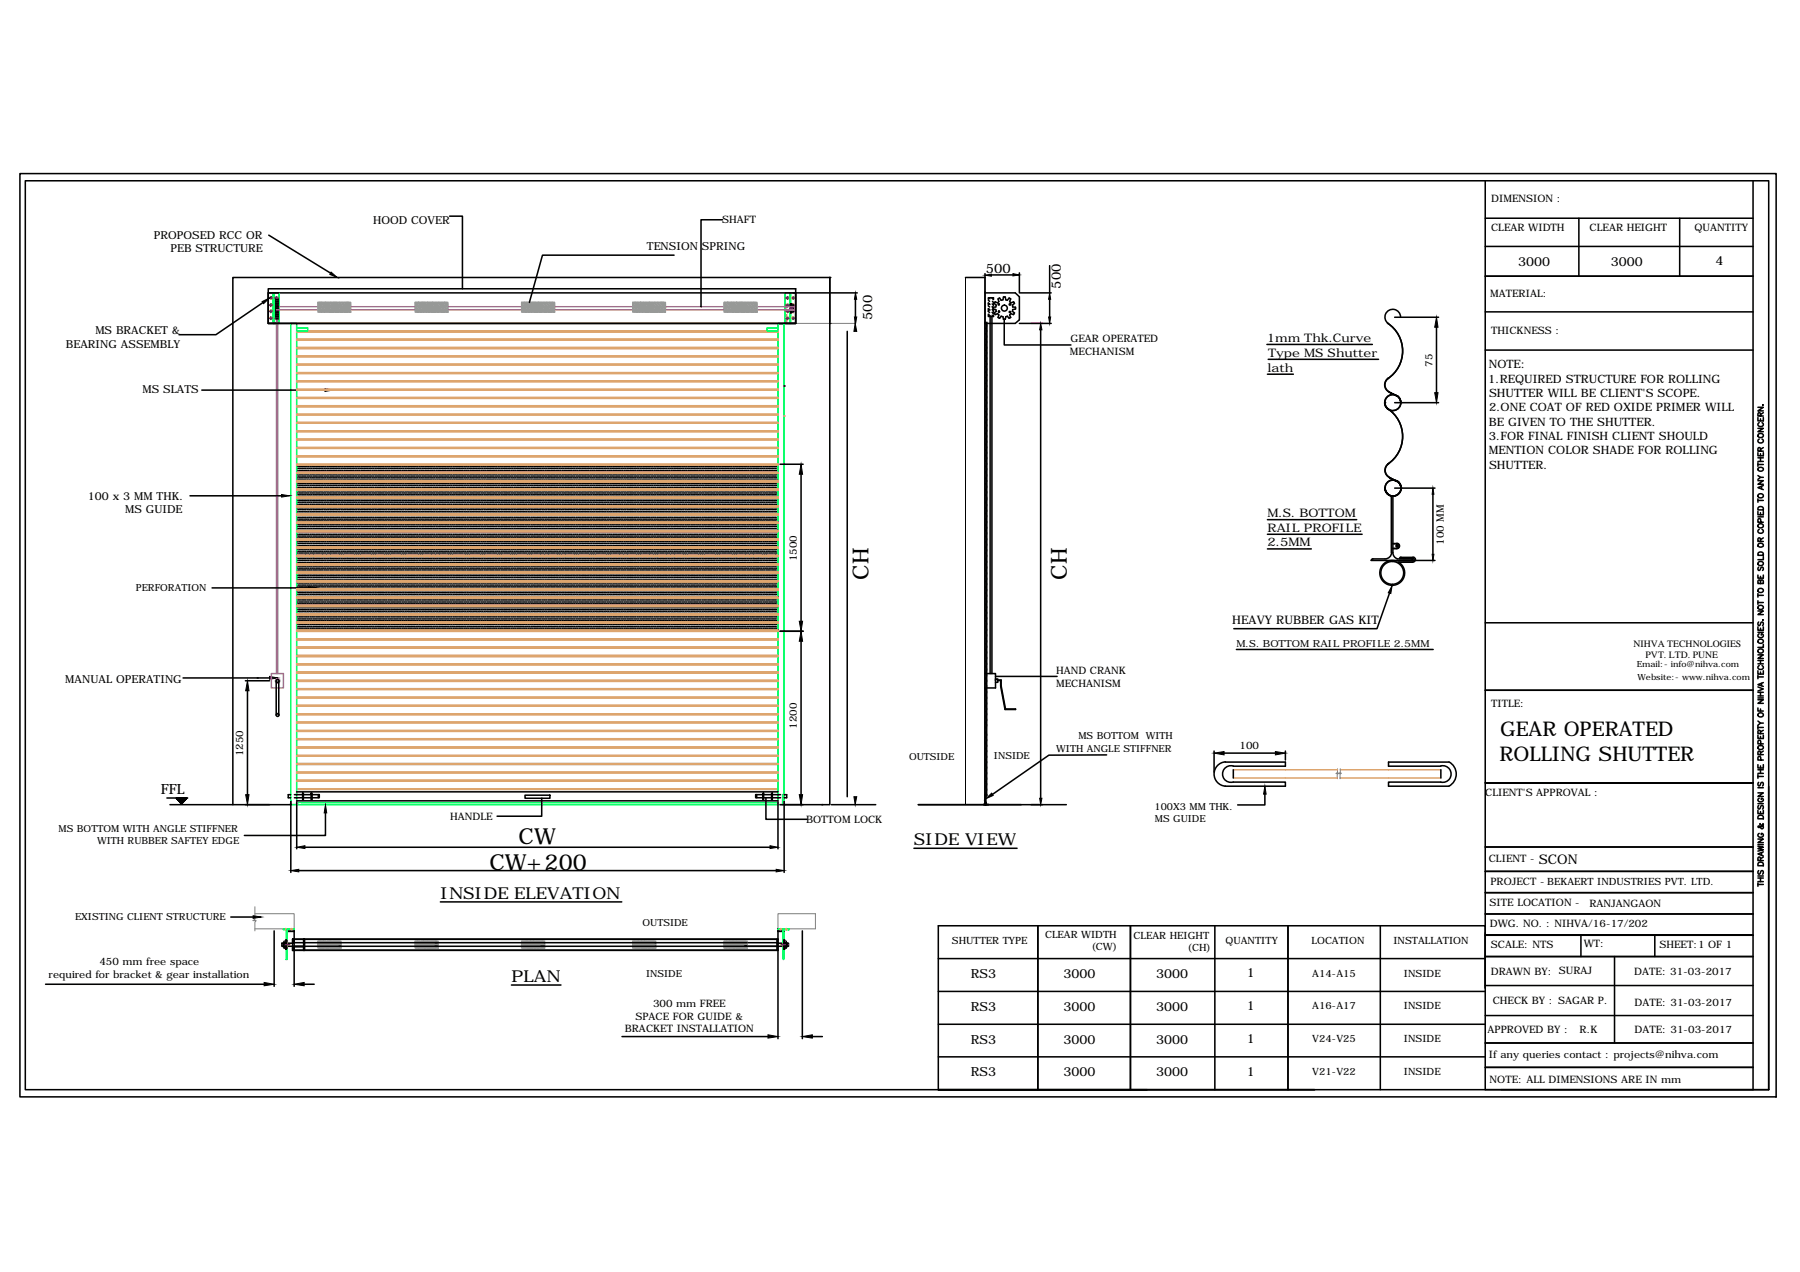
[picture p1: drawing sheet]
<svg xmlns="http://www.w3.org/2000/svg" width="297mm" height="210mm" viewBox="0 0 297 210" stroke-linecap="round" stroke-linejoin="round" font-family="sans-serif">
<defs><g id="words">
<g font-size="3.6">
<text x="143.3" y="95.7" transform="rotate(-90 143.3 95.7)">CH</text>
<text x="176.1" y="95.7" transform="rotate(-90 176.1 95.7)">CH</text>
<text x="80.8" y="143.6">CW+200</text>
<text x="85.6" y="139.3">CW</text>
</g>
<g font-size="3.3">
<text x="247.4" y="125.6">ROLLING SHUTTER</text>
<text x="247.6" y="121.5">GEAR OPERATED</text>
</g>
<g font-size="2.7">
<text x="150.8" y="139.4">SIDE VIEW</text>
<text x="72.7" y="148.3">INSIDE ELEVATION</text>
<text x="84.4" y="162">PLAN</text>
</g>
<text font-size="2.3" x="26.5" y="131">FFL</text>
<g font-size="2.2">
<text x="162.7" y="45.1">500</text>
<text x="175" y="47.7" transform="rotate(-90 175 47.7)">500</text>
<text x="143.9" y="52.8" transform="rotate(-90 143.9 52.8)">500</text>
<text x="253.9" y="142.6">SCON</text>
</g>
<g font-size="2.1">
<text x="250.5" y="43.8">3000</text>
<text x="265.8" y="43.8">3000</text>
<text x="283.1" y="43.8">4</text>
<text x="160.2" y="161.4">RS3</text>
<text x="175.5" y="161.4">3000</text>
<text x="190.8" y="161.4">3000</text>
<text x="205.8" y="161.3">1</text>
<text x="160.2" y="166.8">RS3</text>
<text x="175.5" y="166.8">3000</text>
<text x="190.8" y="166.8">3000</text>
<text x="205.8" y="166.7">1</text>
<text x="160.2" y="172.2">RS3</text>
<text x="175.5" y="172.2">3000</text>
<text x="190.8" y="172.2">3000</text>
<text x="205.8" y="172.1">1</text>
<text x="160.2" y="177.6">RS3</text>
<text x="175.5" y="177.6">3000</text>
<text x="190.8" y="177.6">3000</text>
<text x="205.8" y="177.5">1</text>
</g>
<g font-size="1.9">
<text x="209.1" y="56.4">1mm Thk.Curve</text>
<text x="209.3" y="58.9">Type MS Shutter</text>
<text x="209.2" y="61.3">lath</text>
<text x="245.6" y="63.1">1.REQUIRED STRUCTURE FOR ROLLING</text>
<text x="245.7" y="60.8">NOTE:</text>
<text x="245.7" y="65.5">SHUTTER WILL BE CLIENT'S SCOPE.</text>
<text x="245.7" y="70.3">BE GIVEN TO THE SHUTTER.</text>
<text x="245.7" y="67.9">2.ONE COAT OF RED OXIDE PRIMER WILL</text>
<text x="245.7" y="72.6">3.FOR FINAL FINISH CLIENT SHOULD</text>
<text x="245.7" y="75">MENTION COLOR SHADE FOR ROLLING</text>
<text x="245.7" y="77.4">SHUTTER.</text>
<text x="209.2" y="85.3">M.S. BOTTOM</text>
<text x="209.2" y="87.7">RAIL PROFILE</text>
<text x="209.2" y="90.2">2.5MM</text>
<text x="203.4" y="102.9">HEAVY RUBBER GAS KIT</text>
</g>
<g font-size="1.8">
<text x="25.4" y="39.4">PROPOSED RCC OR</text>
<text x="28.1" y="41.6">PEB STRUCTURE</text>
<text x="61.6" y="37">HOOD COVER</text>
<text x="106.8" y="41.3">TENSION SPRING</text>
<text x="10.9" y="57.4">BEARING ASSEMBLY</text>
<text x="15.7" y="55.1">MS BRACKET &amp;</text>
<text x="23.5" y="64.9">MS SLATS</text>
<text x="14.5" y="82.5">100 x 3 MM THK.</text>
<text x="20.6" y="84.7">MS GUIDE</text>
<text x="10.8" y="112.7">MANUAL OPERATING</text>
</g>
<g font-size="1.7">
<text x="246.1" y="33.3">DIMENSION :</text>
<text x="119.2" y="36.9">SHAFT</text>
<text x="246.1" y="38.1">CLEAR WIDTH</text>
<text x="262.3" y="38.1">CLEAR HEIGHT</text>
<text x="279.6" y="38.1">QUANTITY</text>
<text x="245.9" y="49.1">MATERIAL:</text>
<text x="176.6" y="58.6">MECHANISM</text>
<text x="176.6" y="56.5">GEAR OPERATED</text>
<text x="246.1" y="55.1">THICKNESS :</text>
<text x="236.4" y="60.6" transform="rotate(-90 236.4 60.6)">75</text>
<text x="238.2" y="89.9" transform="rotate(-90 238.2 89.9)">100 MM</text>
<text x="131.5" y="92.6" transform="rotate(-90 131.5 92.6)">1500</text>
<text x="174.3" y="111.2">HAND CRANK</text>
<text x="174.3" y="113.3">MECHANISM</text>
<text x="246.1" y="116.7">TITLE:</text>
<text x="40.1" y="124.8" transform="rotate(-90 40.1 124.8)">1250</text>
<text x="131.5" y="120.3" transform="rotate(-90 131.5 120.3)">1200</text>
<text x="204.5" y="123.6">100</text>
<text x="245.1" y="131.3">CLIENT'S APPROVAL :</text>
<text x="74.3" y="135.3">HANDLE</text>
<text x="133" y="135.8">BOTTOM LOCK</text>
<text x="245.7" y="142.3">CLIENT -</text>
<text x="245.8" y="149.5">SITE LOCATION -</text>
<text x="245.9" y="146.1">PROJECT - BEKAERT INDUSTRIES PVT. LTD.</text>
<text x="262.3" y="149.6">RANJANGAON</text>
<text x="157.1" y="155.8">SHUTTER TYPE</text>
<text x="172.5" y="154.7">CLEAR WIDTH</text>
<text x="187.1" y="154.9">CLEAR HEIGHT</text>
<text x="202.3" y="155.8">QUANTITY</text>
<text x="216.4" y="155.8">LOCATION</text>
<text x="229.9" y="155.8">INSTALLATION</text>
<text x="245.9" y="153">DWG. NO. : NIHVA/16-17/202</text>
<text x="8" y="161.4">required for bracket &amp; gear installation</text>
<text x="16.4" y="159.2">450 mm free space</text>
<text x="180.1" y="156.8">(CW)</text>
<text x="196" y="157">(CH)</text>
<text x="216.6" y="161.1">A14-A15</text>
<text x="231.7" y="161.2">INSIDE</text>
<text x="246" y="160.8">DRAWN BY: SURAJ</text>
<text x="246" y="156.4">SCALE: NTS</text>
<text x="261.4" y="156.3">WT:</text>
<text x="269.7" y="160.9">DATE: 31-03-2017</text>
<text x="273.8" y="156.4">SHEET:1 OF 1</text>
<text x="107.8" y="166.1">300 mm FREE</text>
<text x="216.6" y="166.6">A16-A17</text>
<text x="231.7" y="166.6">INSIDE</text>
<text x="246.3" y="165.7">CHECK BY : SAGAR P.</text>
<text x="269.7" y="166">DATE: 31-03-2017</text>
<text x="103.1" y="170.3">BRACKET INSTALLATION</text>
<text x="104.8" y="168.3">SPACE FOR GUIDE &amp;</text>
<text x="216.6" y="172">V24-V25</text>
<text x="231.7" y="172">INSIDE</text>
<text x="245.5" y="170.5">APPROVED BY :</text>
<text x="260.7" y="170.5">R.K</text>
<text x="269.7" y="170.5">DATE: 31-03-2017</text>
<text x="216.6" y="177.4">V21-V22</text>
<text x="231.7" y="177.4">INSIDE</text>
<text x="245.7" y="174.5">If any queries contact : projects@nihva.com</text>
<text x="245.8" y="178.6">NOTE: ALL DIMENSIONS ARE IN mm</text>
</g>
<g font-size="1.6">
<text x="22.4" y="97.5">PERFORATION</text>
<text x="204" y="106.8">M.S. BOTTOM RAIL PROFILE 2.5MM</text>
<text x="269.5" y="106.7">NIHVA TECHNOLOGIES</text>
<text x="271.6" y="108.5">PVT. LTD. PUNE</text>
<text x="150" y="125.4">OUTSIDE</text>
<text x="164" y="125.3">INSIDE</text>
<text x="174.3" y="124">WITH ANGLE STIFFNER</text>
<text x="178" y="122">MS BOTTOM WITH</text>
<text x="9.7" y="137.4">MS BOTTOM WITH ANGLE STIFFNER</text>
<text x="190.5" y="133.6">100X3 MM THK.</text>
<text x="190.6" y="135.6">MS GUIDE</text>
<text x="16" y="139.3">WITH RUBBER SAFTEY EDGE</text>
<text x="12.4" y="151.8">EXISTING CLIENT STRUCTURE</text>
<text x="106" y="152.7">OUTSIDE</text>
<text x="106.6" y="161.1">INSIDE</text>
</g>
<g font-size="1.4">
<text x="270.1" y="110.1">Email:- info@nihva.com</text>
<text x="270.2" y="112.2">Website:- www.nihva.com</text>
</g>
</g></defs>
<!-- layer: 0 -->
<g fill="none" stroke="#dda56e" stroke-width=".25">
<path d="M49 58.9h79.4M49 58.7h79.4M49 57.5h79.4M49 57.3h79.4M49 56.1h79.4M49 56h79.4M49 54.8h79.4M49 54.6h79.4M49 53.4h79.4M49 69.8h79.4M49 69.7h79.4M49 68.5h79.4"/>
<path d="M49 68.4h79.4M49 67.1h79.4M49 67h79.4M49 65.7h79.4M49 65.6h79.4M49 64.4h79.4M49 64.2h79.4M49 63h79.4M49 62.9h79.4M49 61.6h79.4M49 61.5h79.4M49 60.2h79.4"/>
<path d="M49 60.1h79.4M49 75.3h79.4M49 75.2h79.4M49 74h79.4M49 73.9h79.4M49 72.6h79.4M49 72.5h79.4M49 71.2h79.4M49 71.1h79.4M49 76.7h79.4M49 76.6h79.4M49 79.5h79.4"/>
<path d="M49 79.3h79.4M49 78.1h79.4M49 78h79.4M129.4 68.7h.1M49 99.9h79.4M49 98.7h79.4M49 98.6h79.4M49 97.3h79.4M49 97.2h79.4M49 96h79.4M49 95.8h79.4M49 94.6h79.4"/>
<path d="M49 94.4h79.4M49 93.2h79.4M49 93.1h79.4M49 91.8h79.4M49 91.7h79.4M49 90.5h79.4M49 90.3h79.4M49 89.1h79.4M49 88.9h79.4M49 87.7h79.4M49 87.6h79.4M49 86.3h79.4"/>
<path d="M49 86.2h79.4M49 84.9h79.4M49 84.8h79.4M49 83.6h79.4M49 83.5h79.4M49 82.2h79.4M49 82.1h79.4M49 80.8h79.4M49 80.7h79.4M49 119.3h79.4M49 119.2h79.4M49 117.9h79.4"/>
<path d="M49 117.8h79.4M49 116.5h79.4M49 116.4h79.4M49 115.2h79.4M49 115h79.4M49 113.8h79.4M49 113.7h79.4M49 112.4h79.4M49 112.3h79.4M49 111.1h79.4M49 110.9h79.4M49 109.7h79.4"/>
<path d="M49 109.5h79.4M49 108.3h79.4M49 108.2h79.4M49 106.9h79.4M49 106.8h79.4M49 105.6h79.4M49 105.4h79.4M49 104.2h79.4M49 104h79.4M49 102.8h79.4M49 102.7h79.4M49 101.5h79.4"/>
<path d="M49 101.3h79.4M49 100.1h79.4M49 130.3h79.4M49 130.2h79.4M49 128.9h79.4M49 128.8h79.4M49 127.5h79.4M49 127.4h79.4M49 126.1h79.4M49 126h79.4M49 124.8h79.4M49 124.7h79.4"/>
<path d="M49 123.4h79.4M49 123.3h79.4M49 122h79.4M49 121.9h79.4M49 120.7h79.4M49 120.6h79.4M203.5 128.4h17.2M203.5 127h17.2M221.1 128.4h16.7M221.2 127h16.6"/>
</g>
<g fill="none" stroke="#0f0" stroke-width=".25">
<path d="M44.3 48.3h1.7v5.1h-1.7zM45.1 48.3h.3l-.2 .1v4.9l.2 .1h-.3zM45.1 51.6h.1M45.1 51.7h.1M45.1 50.1h.1M45.1 50.2h.1M45.2 49.4v3M45.2 48.3v5.1M45.4 49.5v1.4v-1.2l.1 .2v2l-.1 .1v-1.1v1.3zM45.4 49.5v-.1h-.2l.1 1-.1 2h.2v-.2M45.5 50.4v.9M45.7 50.3h-.2v1.1h.2"/>
<path d="M45.7 50.4v-.1v1.1v-.1M48 53.4h1v79.4h-1zM49 54.1h1.8v.5h-1.8M128.4 54.1h-1.8v.5h1.8M128.4 53.5h.9M129.5 48.3h1.8v5.1h-1.8zM129.5 53.4h1.8M130.3 48.3v5.1M130.5 48.3v5.1M128.4 132.8v-79.4h1v79.4M46.8 153.3h1.7v.1h-1.7zM47.3 153.4v4.9"/>
<path d="M47.4 153.4v4.9h-.3M47.5 153.4h.3M128.4 153.3h1.8v.1h-1.8zM129.2 153.4h.2v4.9h-.2zM130.1 153.4h.1"/>
<circle cx="44.7" cy="49.2" r=".15"/>
<circle cx="44.7" cy="50.3" r=".15"/>
<circle cx="44.7" cy="52.5" r=".15"/>
<circle cx="44.7" cy="51.4" r=".15"/>
<circle cx="45.6" cy="49.2" r=".15"/>
<circle cx="45.6" cy="52.5" r=".15"/>
<circle cx="130" cy="50.3" r=".15"/>
<circle cx="130" cy="49.2" r=".15"/>
<circle cx="130" cy="51.4" r=".15"/>
<circle cx="130" cy="52.5" r=".15"/>
<circle cx="130.9" cy="50.3" r=".15"/>
<circle cx="130.9" cy="51.4" r=".15"/>
<circle cx="130.9" cy="49.2" r=".15"/>
<circle cx="130.9" cy="52.5" r=".15"/>
</g>
<g fill="none" stroke="#000" stroke-width=".25">
<path d="M3.3 28.6h289.8v152.4h-289.8zM4.2 29.8h287.7v150h-287.7zM44.4 38.8l10.2 6.3M74.2 35.7h2.1v12M119.2 36.3h-3.5v14.3M245.1 29.8v150h44.2v-150M245.1 36h44.2M260.5 36v9.6M277.2 36v9.6M43.4 49.9l-7.8 5.3h-6.1M44.3 48.3h87v5.1h-87v-5.1h1.7M44.3 47.7h87v5.7h-87z"/>
<path d="M45.5 49.7h.4M45.5 50.1h.4M45.5 50.5h.4M45.5 50.8h.4M45.9 49.4v2.9M45.9 51.2h-.4M45.9 51.6h-.4M45.9 51.9h-.4M45.9 52.6h-.4M45.9 52.3l-.2-.1-.2 .1M45.9 49.4l-.2 .1-.2-.1v2.9M111.2 42.1h-21.7l-2.1 7.8"/>
<path d="M130.5 50.1h.1v1.5h-.1zM130.5 50.2h.1M130.5 50.4h.1M130.5 51.3h.1M130.5 51.5h.1M130.5 50.6h.5M130.5 51.1h.5M130.6 50.5h.4v.7h-.4M130.6 50.3h.3v1.1h-.3M130.9 48.3h10.6M130.9 50.9h.1M136.9 45.8h.1"/>
<path d="M136.9 53.4h.1M136.9 45.8v7.3M139.8 54.7v76.8M141.2 49.4v4M159.3 45.8h3.2M162.5 48.3h5l.7 .7v3.8l-.7 .6h-5zM162.5 45.2v3.1M163.1 49.4v-.3h.8v.3M163.1 52v.2h.8v-.2M163.1 50v.4M163.1 49.6l.2 .1M163.1 50l.2 .2"/>
<path d="M163.1 50.5l.2 .2M163.1 51.8l.4 .4M163.2 49.1l.2 .2M163.2 50.1l.2 .1M163.2 51l.2 .2M163.3 51.1l-.2-.1v.4l.2 .2M163.4 52.2v59M163.6 49.1l.3 .3M163.7 52.2v59M163.7 45.4h4.5M163.7 50.6l.2 .2M163.7 51.1l.2 .2"/>
<path d="M163.7 51.5l.2 .2-.1-.2M163.7 52l.2 .2M163.8 49.7l.1 .2M163.9 50v.4l-.2-.2M163.9 51v.4M164.1 50.1l.3 .3-.1 .3h-.4v.3l.4 .1 .1 .3-.3 .2 .1 .3M164.2 51.9l.4-.1 .2 .2-.1 .4M164.7 52.4l.3 .1 .2-.3 .3 .1 .1 .4h.1M164.7 50.2h.2l-.1 .2zM165.7 52.7v4.2h11M166.5 51.5l.2-.1 .1 .1-.1 .1zM166.5 49.2l-.3 .4-.2-.1-.1-.5h-.3l-.1 .5-.3 .1-.2-.4-.3 .1 .1 .5-.2 .2-.4-.2-.1 .3"/>
<path d="M166.5 52.5l-.3-.3-.2 .1-.1 .4h-.2M166.5 49.2l.3 .1-.2 .5 .2 .2 .4-.2 .2 .3M166.8 52.4l-.3 .1M167.2 51.9l-.4-.1-.2 .2 .2 .4M167.4 50.1l-.3 .3v.3h.5v.3l-.5 .1v.3l.3 .2-.1 .3M168.2 53.4h5.3M168.2 45v3.3M168.3 48.3h5.2M171.7 54.4v77.3M173.2 43.8v4.5M173.2 49.4v2.9M209.1 56.8h17.4"/>
<path d="M209.3 59.3h18.2M229 53.3a5.5 5.5 0 0 1 0 9.2M230.2 52.4h7.2M231.1 52.3a1.29 1.29 0 0 0-1.9-1.1 1.29 1.29 0 0 0-.1 2.2M237.1 54v10.8M245.1 45.6h44.2M245.1 40.7h44.2M245.1 51.5h44.2M245.1 57.8h44.2M33.3 64.4h20.3M49 77h.1M49 77.6h.1"/>
<path d="M49 78.2h.1M49 78.9h.1M49 79.5h.1M49.1 77.3h.1M49.1 77.9h.1M49.1 78.6h.1M49.1 79.1h.1M49.1 79.8h.1M49.3 77h.1M49.3 77.6h.1M49.3 78.2h.1M49.3 78.9h.1"/>
<path d="M49.3 79.5h.1M49.4 77.3h.1M49.4 77.9h.1M49.4 78.6h.1M49.4 79.1h.1M49.4 79.8h.1M49.6 77h.1M49.6 77.6h.1M49.6 78.2h.1M49.6 78.9h.1M49.6 79.5h.1M49.8 77.3h.1"/>
<path d="M49.8 77.9h.1M49.8 78.6h.1M49.8 79.1h.1M49.8 79.8h.1M49.9 77h.1M49.9 77.6h.1M49.9 78.2h.1M49.9 78.9h.1M49.9 79.5h.1M50.1 77.3h.1M50.1 77.9h.1M50.1 78.6h.1"/>
<path d="M50.1 79.1h.1M50.1 79.8h.1M50.2 77h.1M50.2 77.6h.1M50.2 78.2h.1M50.2 78.9h.1M50.2 79.5h.1M50.4 77.3h.1M50.4 77.9h.1M50.4 78.6h.1M50.4 79.1h.1M50.4 79.8h.1"/>
<path d="M50.5 77h.1M50.5 77.6h.1M50.5 78.2h.1M50.5 78.9h.1M50.5 79.5h.1M50.7 77.3h.1M50.7 77.9h.1M50.7 78.6h.1M50.7 79.1h.1M50.7 79.8h.1M50.8 77h.1M50.8 77.6h.1"/>
<path d="M50.8 78.2h.1M50.8 78.9h.1M50.8 79.5h.1M51 77.3h.1M51 77.9h.1M51 78.6h.1M51 79.1h.1M51 79.8h.1M51.2 77h.1M51.2 77.6h.1M51.2 78.2h.1M51.2 78.9h.1"/>
<path d="M51.2 79.5h.1M51.3 77.3h.1M51.3 77.9h.1M51.3 78.6h.1M51.3 79.1h.1M51.3 79.8h.1M51.5 77h.1M51.5 77.6h.1M51.5 78.2h.1M51.5 78.9h.1M51.5 79.5h.1M51.6 77.3h.1"/>
<path d="M51.6 77.9h.1M51.6 78.6h.1M51.6 79.1h.1M51.6 79.8h.1M51.8 77h.1M51.8 77.6h.1M51.8 78.2h.1M51.8 78.9h.1M51.8 79.5h.1M51.9 77.3h.1M51.9 77.9h.1M51.9 78.6h.1"/>
<path d="M51.9 79.1h.1M51.9 79.8h.1M52.1 77h.1M52.1 77.6h.1M52.1 78.2h.1M52.1 78.9h.1M52.1 79.5h.1M52.2 77.3h.1M52.2 77.9h.1M52.2 78.6h.1M52.2 79.1h.1M52.2 79.8h.1"/>
<path d="M52.4 77h.1M52.4 77.6h.1M52.4 78.2h.1M52.4 78.9h.1M52.4 79.5h.1M52.6 77.3h.1M52.6 77.9h.1M52.6 78.6h.1M52.6 79.1h.1M52.6 79.8h.1M52.7 77h.1M52.7 77.6h.1"/>
<path d="M52.7 78.2h.1M52.7 78.9h.1M52.7 79.5h.1M52.9 77.3h.1M52.9 77.9h.1M52.9 78.6h.1M52.9 79.1h.1M52.9 79.8h.1M53 77h.1M53 77.6h.1M53 78.2h.1M53 78.9h.1"/>
<path d="M53 79.5h.1M53.2 77.3h.1M53.2 77.9h.1M53.2 78.6h.1M53.2 79.1h.1M53.2 79.8h.1M53.3 77h.1M53.3 77.6h.1M53.3 78.2h.1M53.3 78.9h.1M53.3 79.5h.1M53.5 77.3h.1"/>
<path d="M53.5 77.9h.1M53.5 78.6h.1M53.5 79.1h.1M53.5 79.8h.1M53.6 77h.1M53.6 77.6h.1M53.6 78.2h.1M53.6 78.9h.1M53.6 79.5h.1M53.8 77.3h.1M53.8 77.9h.1M53.8 78.6h.1"/>
<path d="M53.8 79.1h.1M53.8 79.8h.1M54 77h.1M54 77.6h.1M54 78.2h.1M54 78.9h.1M54 79.5h.1M54.1 77.3h.1M54.1 77.9h.1M54.1 78.6h.1M54.1 79.1h.1M54.1 79.8h.1"/>
<path d="M54.3 77h.1M54.3 77.6h.1M54.3 78.2h.1M54.3 78.9h.1M54.3 79.5h.1M54.4 77.3h.1M54.4 77.9h.1M54.4 78.6h.1M54.4 79.1h.1M54.4 79.8h.1M54.6 77h.1M54.6 77.6h.1"/>
<path d="M54.6 78.2h.1M54.6 78.9h.1M54.6 79.5h.1M54.7 77.3h.1M54.7 77.9h.1M54.7 78.6h.1M54.7 79.1h.1M54.7 79.8h.1M54.9 77h.1M54.9 77.6h.1M54.9 78.2h.1M54.9 78.9h.1"/>
<path d="M54.9 79.5h.1M55 77.3h.1M55 77.9h.1M55 78.6h.1M55 79.1h.1M55 79.8h.1M55.2 77h.1M55.2 77.6h.1M55.2 78.2h.1M55.2 78.9h.1M55.2 79.5h.1M55.4 77.3h.1"/>
<path d="M55.4 77.9h.1M55.4 78.6h.1M55.4 79.1h.1M55.4 79.8h.1M55.5 77h.1M55.5 77.6h.1M55.5 78.2h.1M55.5 78.9h.1M55.5 79.5h.1M55.7 77.3h.1M55.7 77.9h.1M55.7 78.6h.1"/>
<path d="M55.7 79.1h.1M55.7 79.8h.1M55.8 77h.1M55.8 77.6h.1M55.8 78.2h.1M55.8 78.9h.1M55.8 79.5h.1M56 77.3h.1M56 77.9h.1M56 78.6h.1M56 79.1h.1M56 79.8h.1"/>
<path d="M56.1 77h.1M56.1 77.6h.1M56.1 78.2h.1M56.1 78.9h.1M56.1 79.5h.1M56.3 77.3h.1M56.3 77.9h.1M56.3 78.6h.1M56.3 79.1h.1M56.3 79.8h.1M56.4 77h.1M56.4 77.6h.1"/>
<path d="M56.4 78.2h.1M56.4 78.9h.1M56.4 79.5h.1M56.6 77.3h.1M56.6 77.9h.1M56.6 78.6h.1M56.6 79.1h.1M56.6 79.8h.1M56.8 77h.1M56.8 77.6h.1M56.8 78.2h.1M56.8 78.9h.1"/>
<path d="M56.8 79.5h.1M56.9 77.3h.1M56.9 77.9h.1M56.9 78.6h.1M56.9 79.1h.1M56.9 79.8h.1M57.1 77h.1M57.1 77.6h.1M57.1 78.2h.1M57.1 78.9h.1M57.1 79.5h.1M57.2 77.3h.1"/>
<path d="M57.2 77.9h.1M57.2 78.6h.1M57.2 79.1h.1M57.2 79.8h.1M57.3 77h.1M57.3 77.6h.1M57.3 78.2h.1M57.3 78.9h.1M57.3 79.5h.1M57.5 77.3h.1M57.5 77.9h.1M57.5 78.6h.1"/>
<path d="M57.5 79.1h.1M57.5 79.8h.1M57.7 77h.1M57.7 77.6h.1M57.7 78.2h.1M57.7 78.9h.1M57.7 79.5h.1M57.8 77.3h.1M57.8 77.9h.1M57.8 78.6h.1M57.8 79.1h.1M57.8 79.8h.1"/>
<path d="M58 77h.1M58 77.6h.1M58 78.2h.1M58 78.9h.1M58 79.5h.1M58.2 77.3h.1M58.2 77.9h.1M58.2 78.6h.1M58.2 79.1h.1M58.2 79.8h.1M58.3 77h.1M58.3 77.6h.1"/>
<path d="M58.3 78.2h.1M58.3 78.9h.1M58.3 79.5h.1M58.4 77.3h.1M58.4 77.9h.1M58.4 78.6h.1M58.4 79.1h.1M58.4 79.8h.1M58.6 77h.1M58.6 77.6h.1M58.6 78.2h.1M58.6 78.9h.1"/>
<path d="M58.6 79.5h.1M58.7 77.3h.1M58.7 77.9h.1M58.7 78.6h.1M58.7 79.1h.1M58.7 79.8h.1M58.9 77h.1M58.9 77.6h.1M58.9 78.2h.1M58.9 78.9h.1M58.9 79.5h.1M59.1 77.3h.1"/>
<path d="M59.1 77.9h.1M59.1 78.6h.1M59.1 79.1h.1M59.1 79.8h.1M59.2 77h.1M59.2 77.6h.1M59.2 78.2h.1M59.2 78.9h.1M59.2 79.5h.1M59.4 77.3h.1M59.4 77.9h.1M59.4 78.6h.1"/>
<path d="M59.4 79.1h.1M59.4 79.8h.1M59.5 77h.1M59.5 77.6h.1M59.5 78.2h.1M59.5 78.9h.1M59.5 79.5h.1M59.7 77.3h.1M59.7 77.9h.1M59.7 78.6h.1M59.7 79.1h.1M59.7 79.8h.1"/>
<path d="M59.8 77h.1M59.8 77.6h.1M59.8 78.2h.1M59.8 78.9h.1M59.8 79.5h.1M60 77.3h.1M60 77.9h.1M60 78.6h.1M60 79.1h.1M60 79.8h.1M60.1 77h.1M60.1 77.6h.1"/>
<path d="M60.1 78.2h.1M60.1 78.9h.1M60.1 79.5h.1M60.3 77.3h.1M60.3 77.9h.1M60.3 78.6h.1M60.3 79.1h.1M60.3 79.8h.1M60.5 77h.1M60.5 77.6h.1M60.5 78.2h.1M60.5 78.9h.1"/>
<path d="M60.5 79.5h.1M60.6 77.3h.1M60.6 77.9h.1M60.6 78.6h.1M60.6 79.1h.1M60.6 79.8h.1M60.8 77h.1M60.8 77.6h.1M60.8 78.2h.1M60.8 78.9h.1M60.8 79.5h.1M60.9 77.3h.1"/>
<path d="M60.9 77.9h.1M60.9 78.6h.1M60.9 79.1h.1M60.9 79.8h.1M61.1 77h.1M61.1 77.6h.1M61.1 78.2h.1M61.1 78.9h.1M61.1 79.5h.1M61.2 77.3h.1M61.2 77.9h.1M61.2 78.6h.1"/>
<path d="M61.2 79.1h.1M61.2 79.8h.1M61.4 77h.1M61.4 77.6h.1M61.4 78.2h.1M61.4 78.9h.1M61.4 79.5h.1M61.5 77.3h.1M61.5 77.9h.1M61.5 78.6h.1M61.5 79.1h.1M61.5 79.8h.1"/>
<path d="M61.7 77h.1M61.7 77.6h.1M61.7 78.2h.1M61.7 78.9h.1M61.7 79.5h.1M61.9 77.3h.1M61.9 77.9h.1M61.9 78.6h.1M61.9 79.1h.1M61.9 79.8h.1M62 77h.1M62 77.6h.1"/>
<path d="M62 78.2h.1M62 78.9h.1M62 79.5h.1M62.2 77.3h.1M62.2 77.9h.1M62.2 78.6h.1M62.2 79.1h.1M62.2 79.8h.1M62.3 77h.1M62.3 77.6h.1M62.3 78.2h.1M62.3 78.9h.1"/>
<path d="M62.3 79.5h.1M62.5 77.3h.1M62.5 77.9h.1M62.5 78.6h.1M62.5 79.1h.1M62.5 79.8h.1M62.6 77h.1M62.6 77.6h.1M62.6 78.2h.1M62.6 78.9h.1M62.6 79.5h.1M62.8 77.3h.1"/>
<path d="M62.8 77.9h.1M62.8 78.6h.1M62.8 79.1h.1M62.8 79.8h.1M62.9 77h.1M62.9 77.6h.1M62.9 78.2h.1M62.9 78.9h.1M62.9 79.5h.1M63.1 77.3h.1M63.1 77.9h.1M63.1 78.6h.1"/>
<path d="M63.1 79.1h.1M63.1 79.8h.1M63.2 77h.1M63.2 77.6h.1M63.2 78.2h.1M63.2 78.9h.1M63.2 79.5h.1M63.4 77.3h.1M63.4 77.9h.1M63.4 78.6h.1M63.4 79.1h.1M63.4 79.8h.1"/>
<path d="M63.6 77h.1M63.6 77.6h.1M63.6 78.2h.1M63.6 78.9h.1M63.6 79.5h.1M63.7 77.3h.1M63.7 77.9h.1M63.7 78.6h.1M63.7 79.1h.1M63.7 79.8h.1M63.9 77h.1M63.9 77.6h.1"/>
<path d="M63.9 78.2h.1M63.9 78.9h.1M63.9 79.5h.1M64 77.3h.1M64 77.9h.1M64 78.6h.1M64 79.1h.1M64 79.8h.1M64.2 77h.1M64.2 77.6h.1M64.2 78.2h.1M64.2 78.9h.1"/>
<path d="M64.2 79.5h.1M64.3 77.3h.1M64.3 77.9h.1M64.3 78.6h.1M64.3 79.1h.1M64.3 79.8h.1M64.5 77h.1M64.5 77.6h.1M64.5 78.2h.1M64.5 78.9h.1M64.5 79.5h.1M64.6 77.3h.1"/>
<path d="M64.6 77.9h.1M64.6 78.6h.1M64.6 79.1h.1M64.6 79.8h.1M64.8 77h.1M64.8 77.6h.1M64.8 78.2h.1M64.8 78.9h.1M64.8 79.5h.1M65 77.3h.1M65 77.9h.1M65 78.6h.1"/>
<path d="M65 79.1h.1M65 79.8h.1M65.1 77h.1M65.1 77.6h.1M65.1 78.2h.1M65.1 78.9h.1M65.1 79.5h.1M65.3 77.3h.1M65.3 77.9h.1M65.3 78.6h.1M65.3 79.1h.1M65.3 79.8h.1"/>
<path d="M65.4 77h.1M65.4 77.6h.1M65.4 78.2h.1M65.4 78.9h.1M65.4 79.5h.1M65.6 77.3h.1M65.6 77.9h.1M65.6 78.6h.1M65.6 79.1h.1M65.6 79.8h.1M65.7 77h.1M65.7 77.6h.1"/>
<path d="M65.7 78.2h.1M65.7 78.9h.1M65.7 79.5h.1M65.9 77.3h.1M65.9 77.9h.1M65.9 78.6h.1M65.9 79.1h.1M65.9 79.8h.1M66 77h.1M66 77.6h.1M66 78.2h.1M66 78.9h.1"/>
<path d="M66 79.5h.1M66.2 77.3h.1M66.2 77.9h.1M66.2 78.6h.1M66.2 79.1h.1M66.2 79.8h.1M66.4 77h.1M66.4 77.6h.1M66.4 78.2h.1M66.4 78.9h.1M66.4 79.5h.1M66.5 77.3h.1"/>
<path d="M66.5 77.9h.1M66.5 78.6h.1M66.5 79.1h.1M66.5 79.8h.1M66.7 77h.1M66.7 77.6h.1M66.7 78.2h.1M66.7 78.9h.1M66.7 79.5h.1M66.8 77.3h.1M66.8 77.9h.1M66.8 78.6h.1"/>
<path d="M66.8 79.1h.1M66.8 79.8h.1M67 77h.1M67 77.6h.1M67 78.2h.1M67 78.9h.1M67 79.5h.1M67.1 77.3h.1M67.1 77.9h.1M67.1 78.6h.1M67.1 79.1h.1M67.1 79.8h.1"/>
<path d="M67.3 77h.1M67.3 77.6h.1M67.3 78.2h.1M67.3 78.9h.1M67.3 79.5h.1M67.4 77.3h.1M67.4 77.9h.1M67.4 78.6h.1M67.4 79.1h.1M67.4 79.8h.1M67.6 77h.1M67.6 77.6h.1"/>
<path d="M67.6 78.2h.1M67.6 78.9h.1M67.6 79.5h.1M67.8 77.3h.1M67.8 77.9h.1M67.8 78.6h.1M67.8 79.1h.1M67.8 79.8h.1M67.9 77h.1M67.9 77.6h.1M67.9 78.2h.1M67.9 78.9h.1"/>
<path d="M67.9 79.5h.1M68.1 77.3h.1M68.1 77.9h.1M68.1 78.6h.1M68.1 79.1h.1M68.1 79.8h.1M68.2 77h.1M68.2 77.6h.1M68.2 78.2h.1M68.2 78.9h.1M68.2 79.5h.1M68.4 77.3h.1"/>
<path d="M68.4 77.9h.1M68.4 78.6h.1M68.4 79.1h.1M68.4 79.8h.1M68.5 77h.1M68.5 77.6h.1M68.5 78.2h.1M68.5 78.9h.1M68.5 79.5h.1M68.7 77.3h.1M68.7 77.9h.1M68.7 78.6h.1"/>
<path d="M68.7 79.1h.1M68.7 79.8h.1M68.8 77h.1M68.8 77.6h.1M68.8 78.2h.1M68.8 78.9h.1M68.8 79.5h.1M69 77.3h.1M69 77.9h.1M69 78.6h.1M69 79.1h.1M69 79.8h.1"/>
<path d="M69.2 77h.1M69.2 77.6h.1M69.2 78.2h.1M69.2 78.9h.1M69.2 79.5h.1M69.3 77.3h.1M69.3 77.9h.1M69.3 78.6h.1M69.3 79.1h.1M69.3 79.8h.1M69.5 77h.1M69.5 77.6h.1"/>
<path d="M69.5 78.2h.1M69.5 78.9h.1M69.5 79.5h.1M69.6 77.3h.1M69.6 77.9h.1M69.6 78.6h.1M69.6 79.1h.1M69.6 79.8h.1M69.8 77h.1M69.8 77.6h.1M69.8 78.2h.1M69.8 78.9h.1"/>
<path d="M69.8 79.5h.1M69.9 77.3h.1M69.9 77.9h.1M69.9 78.6h.1M69.9 79.1h.1M69.9 79.8h.1M70.1 77h.1M70.1 77.6h.1M70.1 78.2h.1M70.1 78.9h.1M70.1 79.5h.1M70.2 77.3h.1"/>
<path d="M70.2 77.9h.1M70.2 78.6h.1M70.2 79.1h.1M70.2 79.8h.1M70.4 77h.1M70.4 77.6h.1M70.4 78.2h.1M70.4 78.9h.1M70.4 79.5h.1M70.6 77.3h.1M70.6 77.9h.1M70.6 78.6h.1"/>
<path d="M70.6 79.1h.1M70.6 79.8h.1M70.7 77h.1M70.7 77.6h.1M70.7 78.2h.1M70.7 78.9h.1M70.7 79.5h.1M70.9 77.3h.1M70.9 77.9h.1M70.9 78.6h.1M70.9 79.1h.1M70.9 79.8h.1"/>
<path d="M71 77h.1M71 77.6h.1M71 78.2h.1M71 78.9h.1M71 79.5h.1M71.1 77.3h.1M71.1 77.9h.1M71.1 78.6h.1M71.1 79.1h.1M71.1 79.8h.1M71.3 77h.1M71.3 77.6h.1"/>
<path d="M71.3 78.2h.1M71.3 78.9h.1M71.3 79.5h.1M71.5 77.3h.1M71.5 77.9h.1M71.5 78.6h.1M71.5 79.1h.1M71.5 79.8h.1M71.6 77h.1M71.6 77.6h.1M71.6 78.2h.1M71.6 78.9h.1"/>
<path d="M71.6 79.5h.1M71.8 77.3h.1M71.8 77.9h.1M71.8 78.6h.1M71.8 79.1h.1M71.8 79.8h.1M72 77h.1M72 77.6h.1M72 78.2h.1M72 78.9h.1M72 79.5h.1M72.1 77.3h.1"/>
<path d="M72.1 77.9h.1M72.1 78.6h.1M72.1 79.1h.1M72.1 79.8h.1M72.2 77h.1M72.2 77.6h.1M72.2 78.2h.1M72.2 78.9h.1M72.2 79.5h.1M72.4 77.3h.1M72.4 77.9h.1M72.4 78.6h.1"/>
<path d="M72.4 79.1h.1M72.4 79.8h.1M72.5 77h.1M72.5 77.6h.1M72.5 78.2h.1M72.5 78.9h.1M72.5 79.5h.1M72.7 77.3h.1M72.7 77.9h.1M72.7 78.6h.1M72.7 79.1h.1M72.7 79.8h.1"/>
<path d="M72.9 77h.1M72.9 77.6h.1M72.9 78.2h.1M72.9 78.9h.1M72.9 79.5h.1M73 77.3h.1M73 77.9h.1M73 78.6h.1M73 79.1h.1M73 79.8h.1M73.2 77h.1M73.2 77.6h.1"/>
<path d="M73.2 78.2h.1M73.2 78.9h.1M73.2 79.5h.1M73.3 77.3h.1M73.3 77.9h.1M73.3 78.6h.1M73.3 79.1h.1M73.3 79.8h.1M73.5 77h.1M73.5 77.6h.1M73.5 78.2h.1M73.5 78.9h.1"/>
<path d="M73.5 79.5h.1M73.6 77.3h.1M73.6 77.9h.1M73.6 78.6h.1M73.6 79.1h.1M73.6 79.8h.1M73.8 77h.1M73.8 77.6h.1M73.8 78.2h.1M73.8 78.9h.1M73.8 79.5h.1M73.9 77.3h.1"/>
<path d="M73.9 77.9h.1M73.9 78.6h.1M73.9 79.1h.1M73.9 79.8h.1M74.1 77h.1M74.1 77.6h.1M74.1 78.2h.1M74.1 78.9h.1M74.1 79.5h.1M74.3 77.3h.1M74.3 77.9h.1M74.3 78.6h.1"/>
<path d="M74.3 79.1h.1M74.3 79.8h.1M74.4 77h.1M74.4 77.6h.1M74.4 78.2h.1M74.4 78.9h.1M74.4 79.5h.1M74.6 77.3h.1M74.6 77.9h.1M74.6 78.6h.1M74.6 79.1h.1M74.6 79.8h.1"/>
<path d="M74.7 77h.1M74.7 77.6h.1M74.7 78.2h.1M74.7 78.9h.1M74.7 79.5h.1M74.9 77.3h.1M74.9 77.9h.1M74.9 78.6h.1M74.9 79.1h.1M74.9 79.8h.1M75 77h.1M75 77.6h.1"/>
<path d="M75 78.2h.1M75 78.9h.1M75 79.5h.1M75.2 77.3h.1M75.2 77.9h.1M75.2 78.6h.1M75.2 79.1h.1M75.2 79.8h.1M75.3 77h.1M75.3 77.6h.1M75.3 78.2h.1M75.3 78.9h.1"/>
<path d="M75.3 79.5h.1M75.5 77.3h.1M75.5 77.9h.1M75.5 78.6h.1M75.5 79.1h.1M75.5 79.8h.1M75.7 77h.1M75.7 77.6h.1M75.7 78.2h.1M75.7 78.9h.1M75.7 79.5h.1M75.8 77.3h.1"/>
<path d="M75.8 77.9h.1M75.8 78.6h.1M75.8 79.1h.1M75.8 79.8h.1M76 77h.1M76 77.6h.1M76 78.2h.1M76 78.9h.1M76 79.5h.1M76.1 77.3h.1M76.1 77.9h.1M76.1 78.6h.1"/>
<path d="M76.1 79.1h.1M76.1 79.8h.1M76.3 77h.1M76.3 77.6h.1M76.3 78.2h.1M76.3 78.9h.1M76.3 79.5h.1M76.4 77.3h.1M76.4 77.9h.1M76.4 78.6h.1M76.4 79.1h.1M76.4 79.8h.1"/>
<path d="M76.6 77h.1M76.6 77.6h.1M76.6 78.2h.1M76.6 78.9h.1M76.6 79.5h.1M76.7 77.3h.1M76.7 77.9h.1M76.7 78.6h.1M76.7 79.1h.1M76.7 79.8h.1M76.9 77h.1M76.9 77.6h.1"/>
<path d="M76.9 78.2h.1M76.9 78.9h.1M76.9 79.5h.1M77.1 77.3h.1M77.1 77.9h.1M77.1 78.6h.1M77.1 79.1h.1M77.1 79.8h.1M77.2 77h.1M77.2 77.6h.1M77.2 78.2h.1M77.2 78.9h.1"/>
<path d="M77.2 79.5h.1M77.4 77.3h.1M77.4 77.9h.1M77.4 78.6h.1M77.4 79.1h.1M77.4 79.8h.1M77.5 77h.1M77.5 77.6h.1M77.5 78.2h.1M77.5 78.9h.1M77.5 79.5h.1M77.7 77.3h.1"/>
<path d="M77.7 77.9h.1M77.7 78.6h.1M77.7 79.1h.1M77.7 79.8h.1M77.8 77h.1M77.8 77.6h.1M77.8 78.2h.1M77.8 78.9h.1M77.8 79.5h.1M78 77.3h.1M78 77.9h.1M78 78.6h.1"/>
<path d="M78 79.1h.1M78 79.8h.1M78.1 77h.1M78.1 77.6h.1M78.1 78.2h.1M78.1 78.9h.1M78.1 79.5h.1M78.3 77.3h.1M78.3 77.9h.1M78.3 78.6h.1M78.3 79.1h.1M78.3 79.8h.1"/>
<path d="M78.5 77h.1M78.5 77.6h.1M78.5 78.2h.1M78.5 78.9h.1M78.5 79.5h.1M78.6 77.3h.1M78.6 77.9h.1M78.6 78.6h.1M78.6 79.1h.1M78.6 79.8h.1M78.8 77h.1M78.8 77.6h.1"/>
<path d="M78.8 78.2h.1M78.8 78.9h.1M78.8 79.5h.1M78.9 77.3h.1M78.9 77.9h.1M78.9 78.6h.1M78.9 79.1h.1M78.9 79.8h.1M79.1 77h.1M79.1 77.6h.1M79.1 78.2h.1M79.1 78.9h.1"/>
<path d="M79.1 79.5h.1M79.2 77.3h.1M79.2 77.9h.1M79.2 78.6h.1M79.2 79.1h.1M79.2 79.8h.1M79.4 77h.1M79.4 77.6h.1M79.4 78.2h.1M79.4 78.9h.1M79.4 79.5h.1M79.5 77.3h.1"/>
<path d="M79.5 77.9h.1M79.5 78.6h.1M79.5 79.1h.1M79.5 79.8h.1M79.7 77h.1M79.7 77.6h.1M79.7 78.2h.1M79.7 78.9h.1M79.7 79.5h.1M79.9 77.3h.1M79.9 77.9h.1M79.9 78.6h.1"/>
<path d="M79.9 79.1h.1M79.9 79.8h.1M80 77h.1M80 77.6h.1M80 78.2h.1M80 78.9h.1M80 79.5h.1M80.2 77.3h.1M80.2 77.9h.1M80.2 78.6h.1M80.2 79.1h.1M80.2 79.8h.1"/>
<path d="M80.3 77h.1M80.3 77.6h.1M80.3 78.2h.1M80.3 78.9h.1M80.3 79.5h.1M80.5 77.3h.1M80.5 77.9h.1M80.5 78.6h.1M80.5 79.1h.1M80.5 79.8h.1M80.6 77h.1M80.6 77.6h.1"/>
<path d="M80.6 78.2h.1M80.6 78.9h.1M80.6 79.5h.1M80.8 77.3h.1M80.8 77.9h.1M80.8 78.6h.1M80.8 79.1h.1M80.8 79.8h.1M80.9 77h.1M80.9 77.6h.1M80.9 78.2h.1M80.9 78.9h.1"/>
<path d="M80.9 79.5h.1M81.1 77.3h.1M81.1 77.9h.1M81.1 78.6h.1M81.1 79.1h.1M81.1 79.8h.1M81.3 77h.1M81.3 77.6h.1M81.3 78.2h.1M81.3 78.9h.1M81.3 79.5h.1M81.4 77.3h.1"/>
<path d="M81.4 77.9h.1M81.4 78.6h.1M81.4 79.1h.1M81.4 79.8h.1M81.6 77h.1M81.6 77.6h.1M81.6 78.2h.1M81.6 78.9h.1M81.6 79.5h.1M81.7 77.3h.1M81.7 77.9h.1M81.7 78.6h.1"/>
<path d="M81.7 79.1h.1M81.7 79.8h.1M81.9 77h.1M81.9 77.6h.1M81.9 78.2h.1M81.9 78.9h.1M81.9 79.5h.1M82 77.3h.1M82 77.9h.1M82 78.6h.1M82 79.1h.1M82 79.8h.1"/>
<path d="M82.2 77h.1M82.2 77.6h.1M82.2 78.2h.1M82.2 78.9h.1M82.2 79.5h.1M82.3 77.3h.1M82.3 77.9h.1M82.3 78.6h.1M82.3 79.1h.1M82.3 79.8h.1M82.5 77h.1M82.5 77.6h.1"/>
<path d="M82.5 78.2h.1M82.5 78.9h.1M82.5 79.5h.1M82.7 77.3h.1M82.7 77.9h.1M82.7 78.6h.1M82.7 79.1h.1M82.7 79.8h.1M82.8 77h.1M82.8 77.6h.1M82.8 78.2h.1M82.8 78.9h.1"/>
<path d="M82.8 79.5h.1M83 77.3h.1M83 77.9h.1M83 78.6h.1M83 79.1h.1M83 79.8h.1M83.1 77h.1M83.1 77.6h.1M83.1 78.2h.1M83.1 78.9h.1M83.1 79.5h.1M83.3 77.3h.1"/>
<path d="M83.3 77.9h.1M83.3 78.6h.1M83.3 79.1h.1M83.3 79.8h.1M83.4 77h.1M83.4 77.6h.1M83.4 78.2h.1M83.4 78.9h.1M83.4 79.5h.1M83.6 77.3h.1M83.6 77.9h.1M83.6 78.6h.1"/>
<path d="M83.6 79.1h.1M83.6 79.8h.1M83.7 77h.1M83.7 77.6h.1M83.7 78.2h.1M83.7 78.9h.1M83.7 79.5h.1M83.9 77.3h.1M83.9 77.9h.1M83.9 78.6h.1M83.9 79.1h.1M83.9 79.8h.1"/>
<path d="M84 77h.1M84 77.6h.1M84 78.2h.1M84 78.9h.1M84 79.5h.1M84.2 77.3h.1M84.2 77.9h.1M84.2 78.6h.1M84.2 79.1h.1M84.2 79.8h.1M84.4 77h.1M84.4 77.6h.1"/>
<path d="M84.4 78.2h.1M84.4 78.9h.1M84.4 79.5h.1M84.5 77.3h.1M84.5 77.9h.1M84.5 78.6h.1M84.5 79.1h.1M84.5 79.8h.1M84.7 77h.1M84.7 77.6h.1M84.7 78.2h.1M84.7 78.9h.1"/>
<path d="M84.7 79.5h.1M84.8 77.3h.1M84.8 77.9h.1M84.8 78.6h.1M84.8 79.1h.1M84.8 79.8h.1M84.9 77h.1M84.9 77.6h.1M84.9 78.2h.1M84.9 78.9h.1M84.9 79.5h.1M85.1 77.3h.1"/>
<path d="M85.1 77.9h.1M85.1 78.6h.1M85.1 79.1h.1M85.1 79.8h.1M85.3 77h.1M85.3 77.6h.1M85.3 78.2h.1M85.3 78.9h.1M85.3 79.5h.1M85.4 77.3h.1M85.4 77.9h.1M85.4 78.6h.1"/>
<path d="M85.4 79.1h.1M85.4 79.8h.1M85.6 77h.1M85.6 77.6h.1M85.6 78.2h.1M85.6 78.9h.1M85.6 79.5h.1M85.8 77.3h.1M85.8 77.9h.1M85.8 78.6h.1M85.8 79.1h.1M85.8 79.8h.1"/>
<path d="M85.9 77h.1M85.9 77.6h.1M85.9 78.2h.1M85.9 78.9h.1M85.9 79.5h.1M86 77.3h.1M86 77.9h.1M86 78.6h.1M86 79.1h.1M86 79.8h.1M86.2 77h.1M86.2 77.6h.1"/>
<path d="M86.2 78.2h.1M86.2 78.9h.1M86.2 79.5h.1M86.3 77.3h.1M86.3 77.9h.1M86.3 78.6h.1M86.3 79.1h.1M86.3 79.8h.1M86.5 77h.1M86.5 77.6h.1M86.5 78.2h.1M86.5 78.9h.1"/>
<path d="M86.5 79.5h.1M86.7 77.3h.1M86.7 77.9h.1M86.7 78.6h.1M86.7 79.1h.1M86.7 79.8h.1M86.8 77h.1M86.8 77.6h.1M86.8 78.2h.1M86.8 78.9h.1M86.8 79.5h.1M87 77.3h.1"/>
<path d="M87 77.9h.1M87 78.6h.1M87 79.1h.1M87 79.8h.1M87.2 77h.1M87.2 77.6h.1M87.2 78.2h.1M87.2 78.9h.1M87.2 79.5h.1M87.3 77.3h.1M87.3 77.9h.1M87.3 78.6h.1"/>
<path d="M87.3 79.1h.1M87.3 79.8h.1M87.4 77h.1M87.4 77.6h.1M87.4 78.2h.1M87.4 78.9h.1M87.4 79.5h.1M87.6 77.3h.1M87.6 77.9h.1M87.6 78.6h.1M87.6 79.1h.1M87.6 79.8h.1"/>
<path d="M87.7 77h.1M87.7 77.6h.1M87.7 78.2h.1M87.7 78.9h.1M87.7 79.5h.1M87.9 77.3h.1M87.9 77.9h.1M87.9 78.6h.1M87.9 79.1h.1M87.9 79.8h.1M88.1 77h.1M88.1 77.6h.1"/>
<path d="M88.1 78.2h.1M88.1 78.9h.1M88.1 79.5h.1M88.2 77.3h.1M88.2 77.9h.1M88.2 78.6h.1M88.2 79.1h.1M88.2 79.8h.1M88.4 77h.1M88.4 77.6h.1M88.4 78.2h.1M88.4 78.9h.1"/>
<path d="M88.4 79.5h.1M88.5 77.3h.1M88.5 77.9h.1M88.5 78.6h.1M88.5 79.1h.1M88.5 79.8h.1M88.7 77h.1M88.7 77.6h.1M88.7 78.2h.1M88.7 78.9h.1M88.7 79.5h.1M88.8 77.3h.1"/>
<path d="M88.8 77.9h.1M88.8 78.6h.1M88.8 79.1h.1M88.8 79.8h.1M89 77h.1M89 77.6h.1M89 78.2h.1M89 78.9h.1M89 79.5h.1M89.1 77.3h.1M89.1 77.9h.1M89.1 78.6h.1"/>
<path d="M89.1 79.1h.1M89.1 79.8h.1M89.3 77h.1M89.3 77.6h.1M89.3 78.2h.1M89.3 78.9h.1M89.3 79.5h.1M89.5 77.3h.1M89.5 77.9h.1M89.5 78.6h.1M89.5 79.1h.1M89.5 79.8h.1"/>
<path d="M89.6 77h.1M89.6 77.6h.1M89.6 78.2h.1M89.6 78.9h.1M89.6 79.5h.1M89.8 77.3h.1M89.8 77.9h.1M89.8 78.6h.1M89.8 79.1h.1M89.8 79.8h.1M89.9 77h.1M89.9 77.6h.1"/>
<path d="M89.9 78.2h.1M89.9 78.9h.1M89.9 79.5h.1M90.1 77.3h.1M90.1 77.9h.1M90.1 78.6h.1M90.1 79.1h.1M90.1 79.8h.1M90.2 77h.1M90.2 77.6h.1M90.2 78.2h.1M90.2 78.9h.1"/>
<path d="M90.2 79.5h.1M90.4 77.3h.1M90.4 77.9h.1M90.4 78.6h.1M90.4 79.1h.1M90.4 79.8h.1M90.5 77h.1M90.5 77.6h.1M90.5 78.2h.1M90.5 78.9h.1M90.5 79.5h.1M90.7 77.3h.1"/>
<path d="M90.7 77.9h.1M90.7 78.6h.1M90.7 79.1h.1M90.7 79.8h.1M90.9 77h.1M90.9 77.6h.1M90.9 78.2h.1M90.9 78.9h.1M90.9 79.5h.1M91 77.3h.1M91 77.9h.1M91 78.6h.1"/>
<path d="M91 79.1h.1M91 79.8h.1M91.2 77h.1M91.2 77.6h.1M91.2 78.2h.1M91.2 78.9h.1M91.2 79.5h.1M91.3 77.3h.1M91.3 77.9h.1M91.3 78.6h.1M91.3 79.1h.1M91.3 79.8h.1"/>
<path d="M91.5 77h.1M91.5 77.6h.1M91.5 78.2h.1M91.5 78.9h.1M91.5 79.5h.1M91.6 77.3h.1M91.6 77.9h.1M91.6 78.6h.1M91.6 79.1h.1M91.6 79.8h.1M91.8 77h.1M91.8 77.6h.1"/>
<path d="M91.8 78.2h.1M91.8 78.9h.1M91.8 79.5h.1M91.9 77.3h.1M91.9 77.9h.1M91.9 78.6h.1M91.9 79.1h.1M91.9 79.8h.1M92.1 77h.1M92.1 77.6h.1M92.1 78.2h.1M92.1 78.9h.1"/>
<path d="M92.1 79.5h.1M92.3 77.3h.1M92.3 77.9h.1M92.3 78.6h.1M92.3 79.1h.1M92.3 79.8h.1M92.4 77h.1M92.4 77.6h.1M92.4 78.2h.1M92.4 78.9h.1M92.4 79.5h.1M92.6 77.3h.1"/>
<path d="M92.6 77.9h.1M92.6 78.6h.1M92.6 79.1h.1M92.6 79.8h.1M92.7 77h.1M92.7 77.6h.1M92.7 78.2h.1M92.7 78.9h.1M92.7 79.5h.1M92.9 77.3h.1M92.9 77.9h.1M92.9 78.6h.1"/>
<path d="M92.9 79.1h.1M92.9 79.8h.1M93 77h.1M93 77.6h.1M93 78.2h.1M93 78.9h.1M93 79.5h.1M93.2 77.3h.1M93.2 77.9h.1M93.2 78.6h.1M93.2 79.1h.1M93.2 79.8h.1"/>
<path d="M93.3 77h.1M93.3 77.6h.1M93.3 78.2h.1M93.3 78.9h.1M93.3 79.5h.1M93.5 77.3h.1M93.5 77.9h.1M93.5 78.6h.1M93.5 79.1h.1M93.5 79.8h.1M93.7 77h.1M93.7 77.6h.1"/>
<path d="M93.7 78.2h.1M93.7 78.9h.1M93.7 79.5h.1M93.8 77.3h.1M93.8 77.9h.1M93.8 78.6h.1M93.8 79.1h.1M93.8 79.8h.1M94 77h.1M94 77.6h.1M94 78.2h.1M94 78.9h.1"/>
<path d="M94 79.5h.1M94.1 77.3h.1M94.1 77.9h.1M94.1 78.6h.1M94.1 79.1h.1M94.1 79.8h.1M94.3 77h.1M94.3 77.6h.1M94.3 78.2h.1M94.3 78.9h.1M94.3 79.5h.1M94.4 77.3h.1"/>
<path d="M94.4 77.9h.1M94.4 78.6h.1M94.4 79.1h.1M94.4 79.8h.1M94.6 77h.1M94.6 77.6h.1M94.6 78.2h.1M94.6 78.9h.1M94.6 79.5h.1M94.7 77.3h.1M94.7 77.9h.1M94.7 78.6h.1"/>
<path d="M94.7 79.1h.1M94.7 79.8h.1M94.9 77h.1M94.9 77.6h.1M94.9 78.2h.1M94.9 78.9h.1M94.9 79.5h.1M95.1 77.3h.1M95.1 77.9h.1M95.1 78.6h.1M95.1 79.1h.1M95.1 79.8h.1"/>
<path d="M95.2 77h.1M95.2 77.6h.1M95.2 78.2h.1M95.2 78.9h.1M95.2 79.5h.1M95.4 77.3h.1M95.4 77.9h.1M95.4 78.6h.1M95.4 79.1h.1M95.4 79.8h.1M95.5 77h.1M95.5 77.6h.1"/>
<path d="M95.5 78.2h.1M95.5 78.9h.1M95.5 79.5h.1M95.7 77.3h.1M95.7 77.9h.1M95.7 78.6h.1M95.7 79.1h.1M95.7 79.8h.1M95.8 77h.1M95.8 77.6h.1M95.8 78.2h.1M95.8 78.9h.1"/>
<path d="M95.8 79.5h.1M96 77.3h.1M96 77.9h.1M96 78.6h.1M96 79.1h.1M96 79.8h.1M96.1 77h.1M96.1 77.6h.1M96.1 78.2h.1M96.1 78.9h.1M96.1 79.5h.1M96.3 77.3h.1"/>
<path d="M96.3 77.9h.1M96.3 78.6h.1M96.3 79.1h.1M96.3 79.8h.1M96.5 77h.1M96.5 77.6h.1M96.5 78.2h.1M96.5 78.9h.1M96.5 79.5h.1M96.6 77.3h.1M96.6 77.9h.1M96.6 78.6h.1"/>
<path d="M96.6 79.1h.1M96.6 79.8h.1M96.8 77h.1M96.8 77.6h.1M96.8 78.2h.1M96.8 78.9h.1M96.8 79.5h.1M96.9 77.3h.1M96.9 77.9h.1M96.9 78.6h.1M96.9 79.1h.1M96.9 79.8h.1"/>
<path d="M97.1 77h.1M97.1 77.6h.1M97.1 78.2h.1M97.1 78.9h.1M97.1 79.5h.1M97.2 77.3h.1M97.2 77.9h.1M97.2 78.6h.1M97.2 79.1h.1M97.2 79.8h.1M97.4 77h.1M97.4 77.6h.1"/>
<path d="M97.4 78.2h.1M97.4 78.9h.1M97.4 79.5h.1M97.5 77.3h.1M97.5 77.9h.1M97.5 78.6h.1M97.5 79.1h.1M97.5 79.8h.1M97.7 77h.1M97.7 77.6h.1M97.7 78.2h.1M97.7 78.9h.1"/>
<path d="M97.7 79.5h.1M97.9 77.3h.1M97.9 77.9h.1M97.9 78.6h.1M97.9 79.1h.1M97.9 79.8h.1M98 77h.1M98 77.6h.1M98 78.2h.1M98 78.9h.1M98 79.5h.1M98.2 77.3h.1"/>
<path d="M98.2 77.9h.1M98.2 78.6h.1M98.2 79.1h.1M98.2 79.8h.1M98.3 77h.1M98.3 77.6h.1M98.3 78.2h.1M98.3 78.9h.1M98.3 79.5h.1M98.5 77.3h.1M98.5 77.9h.1M98.5 78.6h.1"/>
<path d="M98.5 79.1h.1M98.5 79.8h.1M98.6 77h.1M98.6 77.6h.1M98.6 78.2h.1M98.6 78.9h.1M98.6 79.5h.1M98.8 77.3h.1M98.8 77.9h.1M98.8 78.6h.1M98.8 79.1h.1M98.8 79.8h.1"/>
<path d="M98.9 77h.1M98.9 77.6h.1M98.9 78.2h.1M98.9 78.9h.1M98.9 79.5h.1M99.1 77.3h.1M99.1 77.9h.1M99.1 78.6h.1M99.1 79.1h.1M99.1 79.8h.1M99.3 77h.1M99.3 77.6h.1"/>
<path d="M99.3 78.2h.1M99.3 78.9h.1M99.3 79.5h.1M99.4 77.3h.1M99.4 77.9h.1M99.4 78.6h.1M99.4 79.1h.1M99.4 79.8h.1M99.6 77h.1M99.6 77.6h.1M99.6 78.2h.1M99.6 78.9h.1"/>
<path d="M99.6 79.5h.1M99.7 77.3h.1M99.7 77.9h.1M99.7 78.6h.1M99.7 79.1h.1M99.7 79.8h.1M99.9 77h.1M99.9 77.6h.1M99.9 78.2h.1M99.9 78.9h.1M99.9 79.5h.1M100 77.3h.1"/>
<path d="M100 77.9h.1M100 78.6h.1M100 79.1h.1M100 79.8h.1M100.2 77h.1M100.2 77.6h.1M100.2 78.2h.1M100.2 78.9h.1M100.2 79.5h.1M100.3 77.3h.1M100.3 77.9h.1M100.3 78.6h.1"/>
<path d="M100.3 79.1h.1M100.3 79.8h.1M100.5 77h.1M100.5 77.6h.1M100.5 78.2h.1M100.5 78.9h.1M100.5 79.5h.1M100.7 77.3h.1M100.7 77.9h.1M100.7 78.6h.1M100.7 79.1h.1M100.7 79.8h.1"/>
<path d="M100.8 77h.1M100.8 77.6h.1M100.8 78.2h.1M100.8 78.9h.1M100.8 79.5h.1M101 77.3h.1M101 77.9h.1M101 78.6h.1M101 79.1h.1M101 79.8h.1M101.1 77h.1M101.1 77.6h.1"/>
<path d="M101.1 78.2h.1M101.1 78.9h.1M101.1 79.5h.1M101.2 77.3h.1M101.2 77.9h.1M101.2 78.6h.1M101.2 79.1h.1M101.2 79.8h.1M101.4 77h.1M101.4 77.6h.1M101.4 78.2h.1M101.4 78.9h.1"/>
<path d="M101.4 79.5h.1M101.6 77.3h.1M101.6 77.9h.1M101.6 78.6h.1M101.6 79.1h.1M101.6 79.8h.1M101.7 77h.1M101.7 77.6h.1M101.7 78.2h.1M101.7 78.9h.1M101.7 79.5h.1M101.9 77.3h.1"/>
<path d="M101.9 77.9h.1M101.9 78.6h.1M101.9 79.1h.1M101.9 79.8h.1M102.1 77h.1M102.1 77.6h.1M102.1 78.2h.1M102.1 78.9h.1M102.1 79.5h.1M102.2 77.3h.1M102.2 77.9h.1M102.2 78.6h.1"/>
<path d="M102.2 79.1h.1M102.2 79.8h.1M102.3 77h.1M102.3 77.6h.1M102.3 78.2h.1M102.3 78.9h.1M102.3 79.5h.1M102.5 77.3h.1M102.5 77.9h.1M102.5 78.6h.1M102.5 79.1h.1M102.5 79.8h.1"/>
<path d="M102.6 77h.1M102.6 77.6h.1M102.6 78.2h.1M102.6 78.9h.1M102.6 79.5h.1M102.8 77.3h.1M102.8 77.9h.1M102.8 78.6h.1M102.8 79.1h.1M102.8 79.8h.1M103 77h.1M103 77.6h.1"/>
<path d="M103 78.2h.1M103 78.9h.1M103 79.5h.1M103.1 77.3h.1M103.1 77.9h.1M103.1 78.6h.1M103.1 79.1h.1M103.1 79.8h.1M103.3 77h.1M103.3 77.6h.1M103.3 78.2h.1M103.3 78.9h.1"/>
<path d="M103.3 79.5h.1M103.4 77.3h.1M103.4 77.9h.1M103.4 78.6h.1M103.4 79.1h.1M103.4 79.8h.1M103.6 77h.1M103.6 77.6h.1M103.6 78.2h.1M103.6 78.9h.1M103.6 79.5h.1M103.7 77.3h.1"/>
<path d="M103.7 77.9h.1M103.7 78.6h.1M103.7 79.1h.1M103.7 79.8h.1M103.9 77h.1M103.9 77.6h.1M103.9 78.2h.1M103.9 78.9h.1M103.9 79.5h.1M104 77.3h.1M104 77.9h.1M104 78.6h.1"/>
<path d="M104 79.1h.1M104 79.8h.1M104.2 77h.1M104.2 77.6h.1M104.2 78.2h.1M104.2 78.9h.1M104.2 79.5h.1M104.3 77.3h.1M104.3 77.9h.1M104.3 78.6h.1M104.3 79.1h.1M104.3 79.8h.1"/>
<path d="M104.5 77h.1M104.5 77.6h.1M104.5 78.2h.1M104.5 78.9h.1M104.5 79.5h.1M104.7 77.3h.1M104.7 77.9h.1M104.7 78.6h.1M104.7 79.1h.1M104.7 79.8h.1M104.8 77h.1M104.8 77.6h.1"/>
<path d="M104.8 78.2h.1M104.8 78.9h.1M104.8 79.5h.1M105 77.3h.1M105 77.9h.1M105 78.6h.1M105 79.1h.1M105 79.8h.1M105.1 77h.1M105.1 77.6h.1M105.1 78.2h.1M105.1 78.9h.1"/>
<path d="M105.1 79.5h.1M105.3 77.3h.1M105.3 77.9h.1M105.3 78.6h.1M105.3 79.1h.1M105.3 79.8h.1M105.4 77h.1M105.4 77.6h.1M105.4 78.2h.1M105.4 78.9h.1M105.4 79.5h.1M105.6 77.3h.1"/>
<path d="M105.6 77.9h.1M105.6 78.6h.1M105.6 79.1h.1M105.6 79.8h.1M105.7 77h.1M105.7 77.6h.1M105.7 78.2h.1M105.7 78.9h.1M105.7 79.5h.1M105.9 77.3h.1M105.9 77.9h.1M105.9 78.6h.1"/>
<path d="M105.9 79.1h.1M105.9 79.8h.1M106.1 77h.1M106.1 77.6h.1M106.1 78.2h.1M106.1 78.9h.1M106.1 79.5h.1M106.2 77.3h.1M106.2 77.9h.1M106.2 78.6h.1M106.2 79.1h.1M106.2 79.8h.1"/>
<path d="M106.4 77h.1M106.4 77.6h.1M106.4 78.2h.1M106.4 78.9h.1M106.4 79.5h.1M106.5 77.3h.1M106.5 77.9h.1M106.5 78.6h.1M106.5 79.1h.1M106.5 79.8h.1M106.7 77h.1M106.7 77.6h.1"/>
<path d="M106.7 78.2h.1M106.7 78.9h.1M106.7 79.5h.1M106.8 77.3h.1M106.8 77.9h.1M106.8 78.6h.1M106.8 79.1h.1M106.8 79.8h.1M107 77h.1M107 77.6h.1M107 78.2h.1M107 78.9h.1"/>
<path d="M107 79.5h.1M107.1 77.3h.1M107.1 77.9h.1M107.1 78.6h.1M107.1 79.1h.1M107.1 79.8h.1M107.3 77h.1M107.3 77.6h.1M107.3 78.2h.1M107.3 78.9h.1M107.3 79.5h.1M107.5 77.3h.1"/>
<path d="M107.5 77.9h.1M107.5 78.6h.1M107.5 79.1h.1M107.5 79.8h.1M107.6 77h.1M107.6 77.6h.1M107.6 78.2h.1M107.6 78.9h.1M107.6 79.5h.1M107.8 77.3h.1M107.8 77.9h.1M107.8 78.6h.1"/>
<path d="M107.8 79.1h.1M107.8 79.8h.1M107.9 77h.1M107.9 77.6h.1M107.9 78.2h.1M107.9 78.9h.1M107.9 79.5h.1M108.1 77.3h.1M108.1 77.9h.1M108.1 78.6h.1M108.1 79.1h.1M108.1 79.8h.1"/>
<path d="M108.2 77h.1M108.2 77.6h.1M108.2 78.2h.1M108.2 78.9h.1M108.2 79.5h.1M108.4 77.3h.1M108.4 77.9h.1M108.4 78.6h.1M108.4 79.1h.1M108.4 79.8h.1M108.5 77h.1M108.5 77.6h.1"/>
<path d="M108.5 78.2h.1M108.5 78.9h.1M108.5 79.5h.1M108.7 77.3h.1M108.7 77.9h.1M108.7 78.6h.1M108.7 79.1h.1M108.7 79.8h.1M108.9 77h.1M108.9 77.6h.1M108.9 78.2h.1M108.9 78.9h.1"/>
<path d="M108.9 79.5h.1M109 77.3h.1M109 77.9h.1M109 78.6h.1M109 79.1h.1M109 79.8h.1M109.2 77h.1M109.2 77.6h.1M109.2 78.2h.1M109.2 78.9h.1M109.2 79.5h.1M109.3 77.3h.1"/>
<path d="M109.3 77.9h.1M109.3 78.6h.1M109.3 79.1h.1M109.3 79.8h.1M109.5 77h.1M109.5 77.6h.1M109.5 78.2h.1M109.5 78.9h.1M109.5 79.5h.1M109.6 77.3h.1M109.6 77.9h.1M109.6 78.6h.1"/>
<path d="M109.6 79.1h.1M109.6 79.8h.1M109.8 77h.1M109.8 77.6h.1M109.8 78.2h.1M109.8 78.9h.1M109.8 79.5h.1M109.9 77.3h.1M109.9 77.9h.1M109.9 78.6h.1M109.9 79.1h.1M109.9 79.8h.1"/>
<path d="M110.1 77h.1M110.1 77.6h.1M110.1 78.2h.1M110.1 78.9h.1M110.1 79.5h.1M110.3 77.3h.1M110.3 77.9h.1M110.3 78.6h.1M110.3 79.1h.1M110.3 79.8h.1M110.4 77h.1M110.4 77.6h.1"/>
<path d="M110.4 78.2h.1M110.4 78.9h.1M110.4 79.5h.1M110.6 77.3h.1M110.6 77.9h.1M110.6 78.6h.1M110.6 79.1h.1M110.6 79.8h.1M110.7 77h.1M110.7 77.6h.1M110.7 78.2h.1M110.7 78.9h.1"/>
<path d="M110.7 79.5h.1M110.9 77.3h.1M110.9 77.9h.1M110.9 78.6h.1M110.9 79.1h.1M110.9 79.8h.1M111 77h.1M111 77.6h.1M111 78.2h.1M111 78.9h.1M111 79.5h.1M111.2 77.3h.1"/>
<path d="M111.2 77.9h.1M111.2 78.6h.1M111.2 79.1h.1M111.2 79.8h.1M111.3 77h.1M111.3 77.6h.1M111.3 78.2h.1M111.3 78.9h.1M111.3 79.5h.1M111.5 77.3h.1M111.5 77.9h.1M111.5 78.6h.1"/>
<path d="M111.5 79.1h.1M111.5 79.8h.1M111.7 77h.1M111.7 77.6h.1M111.7 78.2h.1M111.7 78.9h.1M111.7 79.5h.1M111.8 77.3h.1M111.8 77.9h.1M111.8 78.6h.1M111.8 79.1h.1M111.8 79.8h.1"/>
<path d="M112 77h.1M112 77.6h.1M112 78.2h.1M112 78.9h.1M112 79.5h.1M112.1 77.3h.1M112.1 77.9h.1M112.1 78.6h.1M112.1 79.1h.1M112.1 79.8h.1M112.3 77h.1M112.3 77.6h.1"/>
<path d="M112.3 78.2h.1M112.3 78.9h.1M112.3 79.5h.1M112.4 77.3h.1M112.4 77.9h.1M112.4 78.6h.1M112.4 79.1h.1M112.4 79.8h.1M112.6 77h.1M112.6 77.6h.1M112.6 78.2h.1M112.6 78.9h.1"/>
<path d="M112.6 79.5h.1M112.7 77.3h.1M112.7 77.9h.1M112.7 78.6h.1M112.7 79.1h.1M112.7 79.8h.1M112.9 77h.1M112.9 77.6h.1M112.9 78.2h.1M112.9 78.9h.1M112.9 79.5h.1M113.1 77.3h.1"/>
<path d="M113.1 77.9h.1M113.1 78.6h.1M113.1 79.1h.1M113.1 79.8h.1M113.2 77h.1M113.2 77.6h.1M113.2 78.2h.1M113.2 78.9h.1M113.2 79.5h.1M113.4 77.3h.1M113.4 77.9h.1M113.4 78.6h.1"/>
<path d="M113.4 79.1h.1M113.4 79.8h.1M113.5 77h.1M113.5 77.6h.1M113.5 78.2h.1M113.5 78.9h.1M113.5 79.5h.1M113.7 77.3h.1M113.7 77.9h.1M113.7 78.6h.1M113.7 79.1h.1M113.7 79.8h.1"/>
<path d="M113.8 77h.1M113.8 77.6h.1M113.8 78.2h.1M113.8 78.9h.1M113.8 79.5h.1M114 77.3h.1M114 77.9h.1M114 78.6h.1M114 79.1h.1M114 79.8h.1M114.1 77h.1M114.1 77.6h.1"/>
<path d="M114.1 78.2h.1M114.1 78.9h.1M114.1 79.5h.1M114.3 77.3h.1M114.3 77.9h.1M114.3 78.6h.1M114.3 79.1h.1M114.3 79.8h.1M114.5 77h.1M114.5 77.6h.1M114.5 78.2h.1M114.5 78.9h.1"/>
<path d="M114.5 79.5h.1M114.6 77.3h.1M114.6 77.9h.1M114.6 78.6h.1M114.6 79.1h.1M114.6 79.8h.1M114.8 77h.1M114.8 77.6h.1M114.8 78.2h.1M114.8 78.9h.1M114.8 79.5h.1M114.9 77.3h.1"/>
<path d="M114.9 77.9h.1M114.9 78.6h.1M114.9 79.1h.1M114.9 79.8h.1M115 77h.1M115 77.6h.1M115 78.2h.1M115 78.9h.1M115 79.5h.1M115.2 77.3h.1M115.2 77.9h.1M115.2 78.6h.1"/>
<path d="M115.2 79.1h.1M115.2 79.8h.1M115.4 77h.1M115.4 77.6h.1M115.4 78.2h.1M115.4 78.9h.1M115.4 79.5h.1M115.5 77.3h.1M115.5 77.9h.1M115.5 78.6h.1M115.5 79.1h.1M115.5 79.8h.1"/>
<path d="M115.7 77h.1M115.7 77.6h.1M115.7 78.2h.1M115.7 78.9h.1M115.7 79.5h.1M115.9 77.3h.1M115.9 77.9h.1M115.9 78.6h.1M115.9 79.1h.1M115.9 79.8h.1M116 77h.1M116 77.6h.1"/>
<path d="M116 78.2h.1M116 78.9h.1M116 79.5h.1M116.1 77.3h.1M116.1 77.9h.1M116.1 78.6h.1M116.1 79.1h.1M116.1 79.8h.1M116.3 77h.1M116.3 77.6h.1M116.3 78.2h.1M116.3 78.9h.1"/>
<path d="M116.3 79.5h.1M116.4 77.3h.1M116.4 77.9h.1M116.4 78.6h.1M116.4 79.1h.1M116.4 79.8h.1M116.6 77h.1M116.6 77.6h.1M116.6 78.2h.1M116.6 78.9h.1M116.6 79.5h.1M116.8 77.3h.1"/>
<path d="M116.8 77.9h.1M116.8 78.6h.1M116.8 79.1h.1M116.8 79.8h.1M116.9 77h.1M116.9 77.6h.1M116.9 78.2h.1M116.9 78.9h.1M116.9 79.5h.1M117.1 77.3h.1M117.1 77.9h.1M117.1 78.6h.1"/>
<path d="M117.1 79.1h.1M117.1 79.8h.1M117.2 77h.1M117.2 77.6h.1M117.2 78.2h.1M117.2 78.9h.1M117.2 79.5h.1M117.4 77.3h.1M117.4 77.9h.1M117.4 78.6h.1M117.4 79.1h.1M117.4 79.8h.1"/>
<path d="M117.5 77h.1M117.5 77.6h.1M117.5 78.2h.1M117.5 78.9h.1M117.5 79.5h.1M117.7 77.3h.1M117.7 77.9h.1M117.7 78.6h.1M117.7 79.1h.1M117.7 79.8h.1M117.8 77h.1M117.8 77.6h.1"/>
<path d="M117.8 78.2h.1M117.8 78.9h.1M117.8 79.5h.1M118 77.3h.1M118 77.9h.1M118 78.6h.1M118 79.1h.1M118 79.8h.1M118.2 77h.1M118.2 77.6h.1M118.2 78.2h.1M118.2 78.9h.1"/>
<path d="M118.2 79.5h.1M118.3 77.3h.1M118.3 77.9h.1M118.3 78.6h.1M118.3 79.1h.1M118.3 79.8h.1M118.5 77h.1M118.5 77.6h.1M118.5 78.2h.1M118.5 78.9h.1M118.5 79.5h.1M118.6 77.3h.1"/>
<path d="M118.6 77.9h.1M118.6 78.6h.1M118.6 79.1h.1M118.6 79.8h.1M118.8 77h.1M118.8 77.6h.1M118.8 78.2h.1M118.8 78.9h.1M118.8 79.5h.1M118.9 77.3h.1M118.9 77.9h.1M118.9 78.6h.1"/>
<path d="M118.9 79.1h.1M118.9 79.8h.1M119.1 77h.1M119.1 77.6h.1M119.1 78.2h.1M119.1 78.9h.1M119.1 79.5h.1M119.2 77.3h.1M119.2 77.9h.1M119.2 78.6h.1M119.2 79.1h.1M119.2 79.8h.1"/>
<path d="M119.4 77h.1M119.4 77.6h.1M119.4 78.2h.1M119.4 78.9h.1M119.4 79.5h.1M119.6 77.3h.1M119.6 77.9h.1M119.6 78.6h.1M119.6 79.1h.1M119.6 79.8h.1M119.7 77h.1M119.7 77.6h.1"/>
<path d="M119.7 78.2h.1M119.7 78.9h.1M119.7 79.5h.1M119.9 77.3h.1M119.9 77.9h.1M119.9 78.6h.1M119.9 79.1h.1M119.9 79.8h.1M120 77h.1M120 77.6h.1M120 78.2h.1M120 78.9h.1"/>
<path d="M120 79.5h.1M120.2 77.3h.1M120.2 77.9h.1M120.2 78.6h.1M120.2 79.1h.1M120.2 79.8h.1M120.3 77h.1M120.3 77.6h.1M120.3 78.2h.1M120.3 78.9h.1M120.3 79.5h.1M120.5 77.3h.1"/>
<path d="M120.5 77.9h.1M120.5 78.6h.1M120.5 79.1h.1M120.5 79.8h.1M120.6 77h.1M120.6 77.6h.1M120.6 78.2h.1M120.6 78.9h.1M120.6 79.5h.1M120.8 77.3h.1M120.8 77.9h.1M120.8 78.6h.1"/>
<path d="M120.8 79.1h.1M120.8 79.8h.1M121 77h.1M121 77.6h.1M121 78.2h.1M121 78.9h.1M121 79.5h.1M121.1 77.3h.1M121.1 77.9h.1M121.1 78.6h.1M121.1 79.1h.1M121.1 79.8h.1"/>
<path d="M121.3 77h.1M121.3 77.6h.1M121.3 78.2h.1M121.3 78.9h.1M121.3 79.5h.1M121.4 77.3h.1M121.4 77.9h.1M121.4 78.6h.1M121.4 79.1h.1M121.4 79.8h.1M121.6 77h.1M121.6 77.6h.1"/>
<path d="M121.6 78.2h.1M121.6 78.9h.1M121.6 79.5h.1M121.7 77.3h.1M121.7 77.9h.1M121.7 78.6h.1M121.7 79.1h.1M121.7 79.8h.1M121.9 77h.1M121.9 77.6h.1M121.9 78.2h.1M121.9 78.9h.1"/>
<path d="M121.9 79.5h.1M122 77.3h.1M122 77.9h.1M122 78.6h.1M122 79.1h.1M122 79.8h.1M122.2 77h.1M122.2 77.6h.1M122.2 78.2h.1M122.2 78.9h.1M122.2 79.5h.1M122.4 77.3h.1"/>
<path d="M122.4 77.9h.1M122.4 78.6h.1M122.4 79.1h.1M122.4 79.8h.1M122.5 77h.1M122.5 77.6h.1M122.5 78.2h.1M122.5 78.9h.1M122.5 79.5h.1M122.7 77.3h.1M122.7 77.9h.1M122.7 78.6h.1"/>
<path d="M122.7 79.1h.1M122.7 79.8h.1M122.8 77h.1M122.8 77.6h.1M122.8 78.2h.1M122.8 78.9h.1M122.8 79.5h.1M123 77.3h.1M123 77.9h.1M123 78.6h.1M123 79.1h.1M123 79.8h.1"/>
<path d="M123.1 77h.1M123.1 77.6h.1M123.1 78.2h.1M123.1 78.9h.1M123.1 79.5h.1M123.3 77.3h.1M123.3 77.9h.1M123.3 78.6h.1M123.3 79.1h.1M123.3 79.8h.1M123.4 77h.1M123.4 77.6h.1"/>
<path d="M123.4 78.2h.1M123.4 78.9h.1M123.4 79.5h.1M123.6 77.3h.1M123.6 77.9h.1M123.6 78.6h.1M123.6 79.1h.1M123.6 79.8h.1M123.8 77h.1M123.8 77.6h.1M123.8 78.2h.1M123.8 78.9h.1"/>
<path d="M123.8 79.5h.1M123.9 77.3h.1M123.9 77.9h.1M123.9 78.6h.1M123.9 79.1h.1M123.9 79.8h.1M124.1 77h.1M124.1 77.6h.1M124.1 78.2h.1M124.1 78.9h.1M124.1 79.5h.1M124.2 77.3h.1"/>
<path d="M124.2 77.9h.1M124.2 78.6h.1M124.2 79.1h.1M124.2 79.8h.1M124.4 77h.1M124.4 77.6h.1M124.4 78.2h.1M124.4 78.9h.1M124.4 79.5h.1M124.5 77.3h.1M124.5 77.9h.1M124.5 78.6h.1"/>
<path d="M124.5 79.1h.1M124.5 79.8h.1M124.7 77h.1M124.7 77.6h.1M124.7 78.2h.1M124.7 78.9h.1M124.7 79.5h.1M124.8 77.3h.1M124.8 77.9h.1M124.8 78.6h.1M124.8 79.1h.1M124.8 79.8h.1"/>
<path d="M125 77h.1M125 77.6h.1M125 78.2h.1M125 78.9h.1M125 79.5h.1M125.1 77.3h.1M125.1 77.9h.1M125.1 78.6h.1M125.1 79.1h.1M125.1 79.8h.1M125.3 77h.1M125.3 77.6h.1"/>
<path d="M125.3 78.2h.1M125.3 78.9h.1M125.3 79.5h.1M125.5 77.3h.1M125.5 77.9h.1M125.5 78.6h.1M125.5 79.1h.1M125.5 79.8h.1M125.6 77h.1M125.6 77.6h.1M125.6 78.2h.1M125.6 78.9h.1"/>
<path d="M125.6 79.5h.1M125.8 77.3h.1M125.8 77.9h.1M125.8 78.6h.1M125.8 79.1h.1M125.8 79.8h.1M125.9 77h.1M125.9 77.6h.1M125.9 78.2h.1M125.9 78.9h.1M125.9 79.5h.1M126.1 77.3h.1"/>
<path d="M126.1 77.9h.1M126.1 78.6h.1M126.1 79.1h.1M126.1 79.8h.1M126.2 77h.1M126.2 77.6h.1M126.2 78.2h.1M126.2 78.9h.1M126.2 79.5h.1M126.4 77.3h.1M126.4 77.9h.1M126.4 78.6h.1"/>
<path d="M126.4 79.1h.1M126.4 79.8h.1M126.5 77h.1M126.5 77.6h.1M126.5 78.2h.1M126.5 78.9h.1M126.5 79.5h.1M126.7 77.3h.1M126.7 77.9h.1M126.7 78.6h.1M126.7 79.1h.1M126.7 79.8h.1"/>
<path d="M126.9 77h.1M126.9 77.6h.1M126.9 78.2h.1M126.9 78.9h.1M126.9 79.5h.1M127 77.3h.1M127 77.9h.1M127 78.6h.1M127 79.1h.1M127 79.8h.1M127.2 77h.1M127.2 77.6h.1"/>
<path d="M127.2 78.2h.1M127.2 78.9h.1M127.2 79.5h.1M127.3 77.3h.1M127.3 77.9h.1M127.3 78.6h.1M127.3 79.1h.1M127.3 79.8h.1M127.5 77h.1M127.5 77.6h.1M127.5 78.2h.1M127.5 78.9h.1"/>
<path d="M127.5 79.5h.1M127.6 77.3h.1M127.6 77.9h.1M127.6 78.6h.1M127.6 79.1h.1M127.6 79.8h.1M127.8 77h.1M127.8 77.6h.1M127.8 78.2h.1M127.8 78.9h.1M127.8 79.5h.1M127.9 77.3h.1"/>
<path d="M127.9 77.9h.1M127.9 78.6h.1M127.9 79.1h.1M127.9 79.8h.1M128.1 77h.1M128.1 77.6h.1M128.1 78.2h.1M128.1 78.9h.1M128.1 79.5h.1M128.3 77.3h.1M128.3 77.9h.1M128.3 78.6h.1"/>
<path d="M128.3 79.1h.1M128.3 79.8h.1M128.7 76.6h3.8M129.4 63.7h.1M132.2 78.3v24.2M209.2 61.8h4.2M228.5 66.4h.1M229 67.4a5.5 5.5 0 0 1 0 9.2M229.1 62.4a1.29 1.29 0 0 0 .2 2.3M229.2 76.5a1.29 1.29 0 0 0 .1 2.3M229.2 62.3a1.33 1.33 0 0 0-.7 1.3 1.33 1.33 0 0 0 .8 1.1M229.2 76.4a1.33 1.33 0 0 0-.7 1.2 1.33 1.33 0 0 0 .8 1.2l1.2 .6-1.2-.5"/>
<path d="M229.3 64.7l1.2 .6-1.2-.6M230.2 66.4h7.2M230.5 65.3a1.33 1.33 0 0 1 0 2.3 1.33 1.33 0 0 1-2-1.2M230.6 79.4a1.33 1.33 0 0 1-.1 2.3 1.33 1.33 0 0 1-2-1.2M231.1 66.4a1.29 1.29 0 0 0-1.9-1.1 1.29 1.29 0 0 0-.1 2.2M231.2 66.4h.1M231.2 66.4a1.33 1.33 0 0 0-2-1.1 1.33 1.33 0 0 0 0 2.3M290.1 79.3h.9l-.9 .6h.9M290.1 74.7v.5h.9v-.5M290.1 70.7h.9l-.9 .5h.9M290.1 68.9v.6h.9v-.6M290.1 67.2h.9l-.9 .6h.9"/>
<path d="M290.1 76.4v.5M290.1 78.5l.4 .3M290.1 76.7h.9M290.1 76.1h.9M290.1 75.6h.9M290.1 77.2a.45 .45 0 0 1 .6-.1 .45 .45 0 0 1 .2 .5 .44 .44 0 0 1-.5 .2 .44 .44 0 0 1-.3-.6zM290.1 71.7a.42 .42 0 0 1 .6-.2 .42 .42 0 0 1 .2 .6 .43 .43 0 0 1-.6 .1 .43 .43 0 0 1-.2-.5zM290.3 72.5a.33 .33 0 0 0-.2 .3 .33 .33 0 0 0 .3 .3h.2a.33 .33 0 0 0 .4-.3 .33 .33 0 0 0-.2-.3M290.3 69.8a.33 .33 0 0 0-.2 .3 .33 .33 0 0 0 .3 .3h.2a.33 .33 0 0 0 .4-.3 .33 .33 0 0 0-.2-.3M290.5 74.5v-.6h-.3l-.1 .6h.9M290.5 68.7v-.5l-.3-.1-.1 .6h.9M290.5 69.1v.4"/>
<path d="M290.5 74.9v.3M290.5 75.6v.5M290.9 66.8v.1zM291 78.8h-.5l-.4 .3M291 73.9l-.5 .3M291 68.1l-.5 .3M31.4 81.8h15.1M35 97h15.9M49 80.1h.1M49 80.7h.1M49 81.4h.1M49 81.9h.1"/>
<path d="M49 82.6h.1M49 83.2h.1M49 83.8h.1M49 84.4h.1M49 85h.1M49 85.7h.1M49 86.3h.1M49 86.9h.1M49 87.5h.1M49 88.2h.1M49 88.8h.1M49 89.4h.1"/>
<path d="M49 90h.1M49 90.6h.1M49 91.3h.1M49 91.9h.1M49 92.5h.1M49 93.1h.1M49 93.8h.1M49 94.3h.1M49 95h.1M49 95.6h.1M49 96.2h.1M49 96.8h.1"/>
<path d="M49 97.5h.1M49 98.1h.1M49 98.7h.1M49 99.3h.1M49 99.9h.1M49.1 80.4h.1M49.1 81h.1M49.1 81.6h.1M49.1 82.3h.1M49.1 82.9h.1M49.1 83.5h.1M49.1 84.1h.1"/>
<path d="M49.1 84.7h.1M49.1 85.4h.1M49.1 86h.1M49.1 86.6h.1M49.1 87.2h.1M49.1 87.8h.1M49.1 88.5h.1M49.1 89.1h.1M49.1 89.7h.1M49.1 90.3h.1M49.1 91h.1M49.1 91.6h.1"/>
<path d="M49.1 92.2h.1M49.1 92.8h.1M49.1 93.4h.1M49.1 94.1h.1M49.1 94.7h.1M49.1 95.3h.1M49.1 95.9h.1M49.1 96.5h.1M49.1 97.1h.1M49.1 97.8h.1M49.1 98.4h.1M49.1 99h.1"/>
<path d="M49.1 99.6h.1M49.3 80.1h.1M49.3 80.7h.1M49.3 81.4h.1M49.3 81.9h.1M49.3 82.6h.1M49.3 83.2h.1M49.3 83.8h.1M49.3 84.4h.1M49.3 85h.1M49.3 85.7h.1M49.3 86.3h.1"/>
<path d="M49.3 86.9h.1M49.3 87.5h.1M49.3 88.2h.1M49.3 88.8h.1M49.3 89.4h.1M49.3 90h.1M49.3 90.6h.1M49.3 91.3h.1M49.3 91.9h.1M49.3 92.5h.1M49.3 93.1h.1M49.3 93.8h.1"/>
<path d="M49.3 94.3h.1M49.3 95h.1M49.3 95.6h.1M49.3 96.2h.1M49.3 96.8h.1M49.3 97.5h.1M49.3 98.1h.1M49.3 98.7h.1M49.3 99.3h.1M49.3 99.9h.1M49.4 80.4h.1M49.4 81h.1"/>
<path d="M49.4 81.6h.1M49.4 82.3h.1M49.4 82.9h.1M49.4 83.5h.1M49.4 84.1h.1M49.4 84.7h.1M49.4 85.4h.1M49.4 86h.1M49.4 86.6h.1M49.4 87.2h.1M49.4 87.8h.1M49.4 88.5h.1"/>
<path d="M49.4 89.1h.1M49.4 89.7h.1M49.4 90.3h.1M49.4 91h.1M49.4 91.6h.1M49.4 92.2h.1M49.4 92.8h.1M49.4 93.4h.1M49.4 94.1h.1M49.4 94.7h.1M49.4 95.3h.1M49.4 95.9h.1"/>
<path d="M49.4 96.5h.1M49.4 97.1h.1M49.4 97.8h.1M49.4 98.4h.1M49.4 99h.1M49.4 99.6h.1M49.6 80.1h.1M49.6 80.7h.1M49.6 81.4h.1M49.6 81.9h.1M49.6 82.6h.1M49.6 83.2h.1"/>
<path d="M49.6 83.8h.1M49.6 84.4h.1M49.6 85h.1M49.6 85.7h.1M49.6 86.3h.1M49.6 86.9h.1M49.6 87.5h.1M49.6 88.2h.1M49.6 88.8h.1M49.6 89.4h.1M49.6 90h.1M49.6 90.6h.1"/>
<path d="M49.6 91.3h.1M49.6 91.9h.1M49.6 92.5h.1M49.6 93.1h.1M49.6 93.8h.1M49.6 94.3h.1M49.6 95h.1M49.6 95.6h.1M49.6 96.2h.1M49.6 96.8h.1M49.6 97.5h.1M49.6 98.1h.1"/>
<path d="M49.6 98.7h.1M49.6 99.3h.1M49.6 99.9h.1M49.8 80.4h.1M49.8 81h.1M49.8 81.6h.1M49.8 82.3h.1M49.8 82.9h.1M49.8 83.5h.1M49.8 84.1h.1M49.8 84.7h.1M49.8 85.4h.1"/>
<path d="M49.8 86h.1M49.8 86.6h.1M49.8 87.2h.1M49.8 87.8h.1M49.8 88.5h.1M49.8 89.1h.1M49.8 89.7h.1M49.8 90.3h.1M49.8 91h.1M49.8 91.6h.1M49.8 92.2h.1M49.8 92.8h.1"/>
<path d="M49.8 93.4h.1M49.8 94.1h.1M49.8 94.7h.1M49.8 95.3h.1M49.8 95.9h.1M49.8 96.5h.1M49.8 97.1h.1M49.8 97.8h.1M49.8 98.4h.1M49.8 99h.1M49.8 99.6h.1M49.9 80.1h.1"/>
<path d="M49.9 80.7h.1M49.9 81.4h.1M49.9 81.9h.1M49.9 82.6h.1M49.9 83.2h.1M49.9 83.8h.1M49.9 84.4h.1M49.9 85h.1M49.9 85.7h.1M49.9 86.3h.1M49.9 86.9h.1M49.9 87.5h.1"/>
<path d="M49.9 88.2h.1M49.9 88.8h.1M49.9 89.4h.1M49.9 90h.1M49.9 90.6h.1M49.9 91.3h.1M49.9 91.9h.1M49.9 92.5h.1M49.9 93.1h.1M49.9 93.8h.1M49.9 94.3h.1M49.9 95h.1"/>
<path d="M49.9 95.6h.1M49.9 96.2h.1M49.9 96.8h.1M49.9 97.5h.1M49.9 98.1h.1M49.9 98.7h.1M49.9 99.3h.1M49.9 99.9h.1M50.1 80.4h.1M50.1 81h.1M50.1 81.6h.1M50.1 82.3h.1"/>
<path d="M50.1 82.9h.1M50.1 83.5h.1M50.1 84.1h.1M50.1 84.7h.1M50.1 85.4h.1M50.1 86h.1M50.1 86.6h.1M50.1 87.2h.1M50.1 87.8h.1M50.1 88.5h.1M50.1 89.1h.1M50.1 89.7h.1"/>
<path d="M50.1 90.3h.1M50.1 91h.1M50.1 91.6h.1M50.1 92.2h.1M50.1 92.8h.1M50.1 93.4h.1M50.1 94.1h.1M50.1 94.7h.1M50.1 95.3h.1M50.1 95.9h.1M50.1 96.5h.1M50.1 97.1h.1"/>
<path d="M50.1 97.8h.1M50.1 98.4h.1M50.1 99h.1M50.1 99.6h.1M50.2 80.1h.1M50.2 80.7h.1M50.2 81.4h.1M50.2 81.9h.1M50.2 82.6h.1M50.2 83.2h.1M50.2 83.8h.1M50.2 84.4h.1"/>
<path d="M50.2 85h.1M50.2 85.7h.1M50.2 86.3h.1M50.2 86.9h.1M50.2 87.5h.1M50.2 88.2h.1M50.2 88.8h.1M50.2 89.4h.1M50.2 90h.1M50.2 90.6h.1M50.2 91.3h.1M50.2 91.9h.1"/>
<path d="M50.2 92.5h.1M50.2 93.1h.1M50.2 93.8h.1M50.2 94.3h.1M50.2 95h.1M50.2 95.6h.1M50.2 96.2h.1M50.2 96.8h.1M50.2 97.5h.1M50.2 98.1h.1M50.2 98.7h.1M50.2 99.3h.1"/>
<path d="M50.2 99.9h.1M50.4 80.4h.1M50.4 81h.1M50.4 81.6h.1M50.4 82.3h.1M50.4 82.9h.1M50.4 83.5h.1M50.4 84.1h.1M50.4 84.7h.1M50.4 85.4h.1M50.4 86h.1M50.4 86.6h.1"/>
<path d="M50.4 87.2h.1M50.4 87.8h.1M50.4 88.5h.1M50.4 89.1h.1M50.4 89.7h.1M50.4 90.3h.1M50.4 91h.1M50.4 91.6h.1M50.4 92.2h.1M50.4 92.8h.1M50.4 93.4h.1M50.4 94.1h.1"/>
<path d="M50.4 94.7h.1M50.4 95.3h.1M50.4 95.9h.1M50.4 96.5h.1M50.4 97.1h.1M50.4 97.8h.1M50.4 98.4h.1M50.4 99h.1M50.4 99.6h.1M50.5 80.1h.1M50.5 80.7h.1M50.5 81.4h.1"/>
<path d="M50.5 81.9h.1M50.5 82.6h.1M50.5 83.2h.1M50.5 83.8h.1M50.5 84.4h.1M50.5 85h.1M50.5 85.7h.1M50.5 86.3h.1M50.5 86.9h.1M50.5 87.5h.1M50.5 88.2h.1M50.5 88.8h.1"/>
<path d="M50.5 89.4h.1M50.5 90h.1M50.5 90.6h.1M50.5 91.3h.1M50.5 91.9h.1M50.5 92.5h.1M50.5 93.1h.1M50.5 93.8h.1M50.5 94.3h.1M50.5 95h.1M50.5 95.6h.1M50.5 96.2h.1"/>
<path d="M50.5 96.8h.1M50.5 97.5h.1M50.5 98.1h.1M50.5 98.7h.1M50.5 99.3h.1M50.5 99.9h.1M50.7 80.4h.1M50.7 81h.1M50.7 81.6h.1M50.7 82.3h.1M50.7 82.9h.1M50.7 83.5h.1"/>
<path d="M50.7 84.1h.1M50.7 84.7h.1M50.7 85.4h.1M50.7 86h.1M50.7 86.6h.1M50.7 87.2h.1M50.7 87.8h.1M50.7 88.5h.1M50.7 89.1h.1M50.7 89.7h.1M50.7 90.3h.1M50.7 91h.1"/>
<path d="M50.7 91.6h.1M50.7 92.2h.1M50.7 92.8h.1M50.7 93.4h.1M50.7 94.1h.1M50.7 94.7h.1M50.7 95.3h.1M50.7 95.9h.1M50.7 96.5h.1M50.7 97.1h.1M50.7 97.8h.1M50.7 98.4h.1"/>
<path d="M50.7 99h.1M50.7 99.6h.1M50.8 80.1h.1M50.8 80.7h.1M50.8 81.4h.1M50.8 81.9h.1M50.8 82.6h.1M50.8 83.2h.1M50.8 83.8h.1M50.8 84.4h.1M50.8 85h.1M50.8 85.7h.1"/>
<path d="M50.8 86.3h.1M50.8 86.9h.1M50.8 87.5h.1M50.8 88.2h.1M50.8 88.8h.1M50.8 89.4h.1M50.8 90h.1M50.8 90.6h.1M50.8 91.3h.1M50.8 91.9h.1M50.8 92.5h.1M50.8 93.1h.1"/>
<path d="M50.8 93.8h.1M50.8 94.3h.1M50.8 95h.1M50.8 95.6h.1M50.8 96.2h.1M50.8 96.8h.1M50.8 97.5h.1M50.8 98.1h.1M50.8 98.7h.1M50.8 99.3h.1M50.8 99.9h.1M51 80.4h.1"/>
<path d="M51 81h.1M51 81.6h.1M51 82.3h.1M51 82.9h.1M51 83.5h.1M51 84.1h.1M51 84.7h.1M51 85.4h.1M51 86h.1M51 86.6h.1M51 87.2h.1M51 87.8h.1"/>
<path d="M51 88.5h.1M51 89.1h.1M51 89.7h.1M51 90.3h.1M51 91h.1M51 91.6h.1M51 92.2h.1M51 92.8h.1M51 93.4h.1M51 94.1h.1M51 94.7h.1M51 95.3h.1"/>
<path d="M51 95.9h.1M51 96.5h.1M51 97.1h.1M51 97.8h.1M51 98.4h.1M51 99h.1M51 99.6h.1M51.2 80.1h.1M51.2 80.7h.1M51.2 81.4h.1M51.2 81.9h.1M51.2 82.6h.1"/>
<path d="M51.2 83.2h.1M51.2 83.8h.1M51.2 84.4h.1M51.2 85h.1M51.2 85.7h.1M51.2 86.3h.1M51.2 86.9h.1M51.2 87.5h.1M51.2 88.2h.1M51.2 88.8h.1M51.2 89.4h.1M51.2 90h.1"/>
<path d="M51.2 90.6h.1M51.2 91.3h.1M51.2 91.9h.1M51.2 92.5h.1M51.2 93.1h.1M51.2 93.8h.1M51.2 94.3h.1M51.2 95h.1M51.2 95.6h.1M51.2 96.2h.1M51.2 96.8h.1M51.2 97.5h.1"/>
<path d="M51.2 98.1h.1M51.2 98.7h.1M51.2 99.3h.1M51.2 99.9h.1M51.3 80.4h.1M51.3 81h.1M51.3 81.6h.1M51.3 82.3h.1M51.3 82.9h.1M51.3 83.5h.1M51.3 84.1h.1M51.3 84.7h.1"/>
<path d="M51.3 85.4h.1M51.3 86h.1M51.3 86.6h.1M51.3 87.2h.1M51.3 87.8h.1M51.3 88.5h.1M51.3 89.1h.1M51.3 89.7h.1M51.3 90.3h.1M51.3 91h.1M51.3 91.6h.1M51.3 92.2h.1"/>
<path d="M51.3 92.8h.1M51.3 93.4h.1M51.3 94.1h.1M51.3 94.7h.1M51.3 95.3h.1M51.3 95.9h.1M51.3 96.5h.1M51.3 97.1h.1M51.3 97.8h.1M51.3 98.4h.1M51.3 99h.1M51.3 99.6h.1"/>
<path d="M51.5 80.1h.1M51.5 80.7h.1M51.5 81.4h.1M51.5 81.9h.1M51.5 82.6h.1M51.5 83.2h.1M51.5 83.8h.1M51.5 84.4h.1M51.5 85h.1M51.5 85.7h.1M51.5 86.3h.1M51.5 86.9h.1"/>
<path d="M51.5 87.5h.1M51.5 88.2h.1M51.5 88.8h.1M51.5 89.4h.1M51.5 90h.1M51.5 90.6h.1M51.5 91.3h.1M51.5 91.9h.1M51.5 92.5h.1M51.5 93.1h.1M51.5 93.8h.1M51.5 94.3h.1"/>
<path d="M51.5 95h.1M51.5 95.6h.1M51.5 96.2h.1M51.5 96.8h.1M51.5 97.5h.1M51.5 98.1h.1M51.5 98.7h.1M51.5 99.3h.1M51.5 99.9h.1M51.6 80.4h.1M51.6 81h.1M51.6 81.6h.1"/>
<path d="M51.6 82.3h.1M51.6 82.9h.1M51.6 83.5h.1M51.6 84.1h.1M51.6 84.7h.1M51.6 85.4h.1M51.6 86h.1M51.6 86.6h.1M51.6 87.2h.1M51.6 87.8h.1M51.6 88.5h.1M51.6 89.1h.1"/>
<path d="M51.6 89.7h.1M51.6 90.3h.1M51.6 91h.1M51.6 91.6h.1M51.6 92.2h.1M51.6 92.8h.1M51.6 93.4h.1M51.6 94.1h.1M51.6 94.7h.1M51.6 95.3h.1M51.6 95.9h.1M51.6 96.5h.1"/>
<path d="M51.6 97.1h.1M51.6 97.8h.1M51.6 98.4h.1M51.6 99h.1M51.6 99.6h.1M51.8 80.1h.1M51.8 80.7h.1M51.8 81.4h.1M51.8 81.9h.1M51.8 82.6h.1M51.8 83.2h.1M51.8 83.8h.1"/>
<path d="M51.8 84.4h.1M51.8 85h.1M51.8 85.7h.1M51.8 86.3h.1M51.8 86.9h.1M51.8 87.5h.1M51.8 88.2h.1M51.8 88.8h.1M51.8 89.4h.1M51.8 90h.1M51.8 90.6h.1M51.8 91.3h.1"/>
<path d="M51.8 91.9h.1M51.8 92.5h.1M51.8 93.1h.1M51.8 93.8h.1M51.8 94.3h.1M51.8 95h.1M51.8 95.6h.1M51.8 96.2h.1M51.8 96.8h.1M51.8 97.5h.1M51.8 98.1h.1M51.8 98.7h.1"/>
<path d="M51.8 99.3h.1M51.8 99.9h.1M51.9 80.4h.1M51.9 81h.1M51.9 81.6h.1M51.9 82.3h.1M51.9 82.9h.1M51.9 83.5h.1M51.9 84.1h.1M51.9 84.7h.1M51.9 85.4h.1M51.9 86h.1"/>
<path d="M51.9 86.6h.1M51.9 87.2h.1M51.9 87.8h.1M51.9 88.5h.1M51.9 89.1h.1M51.9 89.7h.1M51.9 90.3h.1M51.9 91h.1M51.9 91.6h.1M51.9 92.2h.1M51.9 92.8h.1M51.9 93.4h.1"/>
<path d="M51.9 94.1h.1M51.9 94.7h.1M51.9 95.3h.1M51.9 95.9h.1M51.9 96.5h.1M51.9 97.1h.1M51.9 97.8h.1M51.9 98.4h.1M51.9 99h.1M51.9 99.6h.1M52.1 80.1h.1M52.1 80.7h.1"/>
<path d="M52.1 81.4h.1M52.1 81.9h.1M52.1 82.6h.1M52.1 83.2h.1M52.1 83.8h.1M52.1 84.4h.1M52.1 85h.1M52.1 85.7h.1M52.1 86.3h.1M52.1 86.9h.1M52.1 87.5h.1M52.1 88.2h.1"/>
<path d="M52.1 88.8h.1M52.1 89.4h.1M52.1 90h.1M52.1 90.6h.1M52.1 91.3h.1M52.1 91.9h.1M52.1 92.5h.1M52.1 93.1h.1M52.1 93.8h.1M52.1 94.3h.1M52.1 95h.1M52.1 95.6h.1"/>
<path d="M52.1 96.2h.1M52.1 96.8h.1M52.1 97.5h.1M52.1 98.1h.1M52.1 98.7h.1M52.1 99.3h.1M52.1 99.9h.1M52.2 80.4h.1M52.2 81h.1M52.2 81.6h.1M52.2 82.3h.1M52.2 82.9h.1"/>
<path d="M52.2 83.5h.1M52.2 84.1h.1M52.2 84.7h.1M52.2 85.4h.1M52.2 86h.1M52.2 86.6h.1M52.2 87.2h.1M52.2 87.8h.1M52.2 88.5h.1M52.2 89.1h.1M52.2 89.7h.1M52.2 90.3h.1"/>
<path d="M52.2 91h.1M52.2 91.6h.1M52.2 92.2h.1M52.2 92.8h.1M52.2 93.4h.1M52.2 94.1h.1M52.2 94.7h.1M52.2 95.3h.1M52.2 95.9h.1M52.2 96.5h.1M52.2 97.1h.1M52.2 97.8h.1"/>
<path d="M52.2 98.4h.1M52.2 99h.1M52.2 99.6h.1M52.4 80.1h.1M52.4 80.7h.1M52.4 81.4h.1M52.4 81.9h.1M52.4 82.6h.1M52.4 83.2h.1M52.4 83.8h.1M52.4 84.4h.1M52.4 85h.1"/>
<path d="M52.4 85.7h.1M52.4 86.3h.1M52.4 86.9h.1M52.4 87.5h.1M52.4 88.2h.1M52.4 88.8h.1M52.4 89.4h.1M52.4 90h.1M52.4 90.6h.1M52.4 91.3h.1M52.4 91.9h.1M52.4 92.5h.1"/>
<path d="M52.4 93.1h.1M52.4 93.8h.1M52.4 94.3h.1M52.4 95h.1M52.4 95.6h.1M52.4 96.2h.1M52.4 96.8h.1M52.4 97.5h.1M52.4 98.1h.1M52.4 98.7h.1M52.4 99.3h.1M52.4 99.9h.1"/>
<path d="M52.6 80.4h.1M52.6 81h.1M52.6 81.6h.1M52.6 82.3h.1M52.6 82.9h.1M52.6 83.5h.1M52.6 84.1h.1M52.6 84.7h.1M52.6 85.4h.1M52.6 86h.1M52.6 86.6h.1M52.6 87.2h.1"/>
<path d="M52.6 87.8h.1M52.6 88.5h.1M52.6 89.1h.1M52.6 89.7h.1M52.6 90.3h.1M52.6 91h.1M52.6 91.6h.1M52.6 92.2h.1M52.6 92.8h.1M52.6 93.4h.1M52.6 94.1h.1M52.6 94.7h.1"/>
<path d="M52.6 95.3h.1M52.6 95.9h.1M52.6 96.5h.1M52.6 97.1h.1M52.6 97.8h.1M52.6 98.4h.1M52.6 99h.1M52.6 99.6h.1M52.7 80.1h.1M52.7 80.7h.1M52.7 81.4h.1M52.7 81.9h.1"/>
<path d="M52.7 82.6h.1M52.7 83.2h.1M52.7 83.8h.1M52.7 84.4h.1M52.7 85h.1M52.7 85.7h.1M52.7 86.3h.1M52.7 86.9h.1M52.7 87.5h.1M52.7 88.2h.1M52.7 88.8h.1M52.7 89.4h.1"/>
<path d="M52.7 90h.1M52.7 90.6h.1M52.7 91.3h.1M52.7 91.9h.1M52.7 92.5h.1M52.7 93.1h.1M52.7 93.8h.1M52.7 94.3h.1M52.7 95h.1M52.7 95.6h.1M52.7 96.2h.1M52.7 96.8h.1"/>
<path d="M52.7 97.5h.1M52.7 98.1h.1M52.7 98.7h.1M52.7 99.3h.1M52.7 99.9h.1M52.9 80.4h.1M52.9 81h.1M52.9 81.6h.1M52.9 82.3h.1M52.9 82.9h.1M52.9 83.5h.1M52.9 84.1h.1"/>
<path d="M52.9 84.7h.1M52.9 85.4h.1M52.9 86h.1M52.9 86.6h.1M52.9 87.2h.1M52.9 87.8h.1M52.9 88.5h.1M52.9 89.1h.1M52.9 89.7h.1M52.9 90.3h.1M52.9 91h.1M52.9 91.6h.1"/>
<path d="M52.9 92.2h.1M52.9 92.8h.1M52.9 93.4h.1M52.9 94.1h.1M52.9 94.7h.1M52.9 95.3h.1M52.9 95.9h.1M52.9 96.5h.1M52.9 97.1h.1M52.9 97.8h.1M52.9 98.4h.1M52.9 99h.1"/>
<path d="M52.9 99.6h.1M53 80.1h.1M53 80.7h.1M53 81.4h.1M53 81.9h.1M53 82.6h.1M53 83.2h.1M53 83.8h.1M53 84.4h.1M53 85h.1M53 85.7h.1M53 86.3h.1"/>
<path d="M53 86.9h.1M53 87.5h.1M53 88.2h.1M53 88.8h.1M53 89.4h.1M53 90h.1M53 90.6h.1M53 91.3h.1M53 91.9h.1M53 92.5h.1M53 93.1h.1M53 93.8h.1"/>
<path d="M53 94.3h.1M53 95h.1M53 95.6h.1M53 96.2h.1M53 96.8h.1M53 97.5h.1M53 98.1h.1M53 98.7h.1M53 99.3h.1M53 99.9h.1M53.2 80.4h.1M53.2 81h.1"/>
<path d="M53.2 81.6h.1M53.2 82.3h.1M53.2 82.9h.1M53.2 83.5h.1M53.2 84.1h.1M53.2 84.7h.1M53.2 85.4h.1M53.2 86h.1M53.2 86.6h.1M53.2 87.2h.1M53.2 87.8h.1M53.2 88.5h.1"/>
<path d="M53.2 89.1h.1M53.2 89.7h.1M53.2 90.3h.1M53.2 91h.1M53.2 91.6h.1M53.2 92.2h.1M53.2 92.8h.1M53.2 93.4h.1M53.2 94.1h.1M53.2 94.7h.1M53.2 95.3h.1M53.2 95.9h.1"/>
<path d="M53.2 96.5h.1M53.2 97.1h.1M53.2 97.8h.1M53.2 98.4h.1M53.2 99h.1M53.2 99.6h.1M53.3 80.1h.1M53.3 80.7h.1M53.3 81.4h.1M53.3 81.9h.1M53.3 82.6h.1M53.3 83.2h.1"/>
<path d="M53.3 83.8h.1M53.3 84.4h.1M53.3 85h.1M53.3 85.7h.1M53.3 86.3h.1M53.3 86.9h.1M53.3 87.5h.1M53.3 88.2h.1M53.3 88.8h.1M53.3 89.4h.1M53.3 90h.1M53.3 90.6h.1"/>
<path d="M53.3 91.3h.1M53.3 91.9h.1M53.3 92.5h.1M53.3 93.1h.1M53.3 93.8h.1M53.3 94.3h.1M53.3 95h.1M53.3 95.6h.1M53.3 96.2h.1M53.3 96.8h.1M53.3 97.5h.1M53.3 98.1h.1"/>
<path d="M53.3 98.7h.1M53.3 99.3h.1M53.3 99.9h.1M53.5 80.4h.1M53.5 81h.1M53.5 81.6h.1M53.5 82.3h.1M53.5 82.9h.1M53.5 83.5h.1M53.5 84.1h.1M53.5 84.7h.1M53.5 85.4h.1"/>
<path d="M53.5 86h.1M53.5 86.6h.1M53.5 87.2h.1M53.5 87.8h.1M53.5 88.5h.1M53.5 89.1h.1M53.5 89.7h.1M53.5 90.3h.1M53.5 91h.1M53.5 91.6h.1M53.5 92.2h.1M53.5 92.8h.1"/>
<path d="M53.5 93.4h.1M53.5 94.1h.1M53.5 94.7h.1M53.5 95.3h.1M53.5 95.9h.1M53.5 96.5h.1M53.5 97.1h.1M53.5 97.8h.1M53.5 98.4h.1M53.5 99h.1M53.5 99.6h.1M53.6 80.1h.1"/>
<path d="M53.6 80.7h.1M53.6 81.4h.1M53.6 81.9h.1M53.6 82.6h.1M53.6 83.2h.1M53.6 83.8h.1M53.6 84.4h.1M53.6 85h.1M53.6 85.7h.1M53.6 86.3h.1M53.6 86.9h.1M53.6 87.5h.1"/>
<path d="M53.6 88.2h.1M53.6 88.8h.1M53.6 89.4h.1M53.6 90h.1M53.6 90.6h.1M53.6 91.3h.1M53.6 91.9h.1M53.6 92.5h.1M53.6 93.1h.1M53.6 93.8h.1M53.6 94.3h.1M53.6 95h.1"/>
<path d="M53.6 95.6h.1M53.6 96.2h.1M53.6 96.8h.1M53.6 97.5h.1M53.6 98.1h.1M53.6 98.7h.1M53.6 99.3h.1M53.6 99.9h.1M53.8 80.4h.1M53.8 81h.1M53.8 81.6h.1M53.8 82.3h.1"/>
<path d="M53.8 82.9h.1M53.8 83.5h.1M53.8 84.1h.1M53.8 84.7h.1M53.8 85.4h.1M53.8 86h.1M53.8 86.6h.1M53.8 87.2h.1M53.8 87.8h.1M53.8 88.5h.1M53.8 89.1h.1M53.8 89.7h.1"/>
<path d="M53.8 90.3h.1M53.8 91h.1M53.8 91.6h.1M53.8 92.2h.1M53.8 92.8h.1M53.8 93.4h.1M53.8 94.1h.1M53.8 94.7h.1M53.8 95.3h.1M53.8 95.9h.1M53.8 96.5h.1M53.8 97.1h.1"/>
<path d="M53.8 97.8h.1M53.8 98.4h.1M53.8 99h.1M53.8 99.6h.1M54 80.1h.1M54 80.7h.1M54 81.4h.1M54 81.9h.1M54 82.6h.1M54 83.2h.1M54 83.8h.1M54 84.4h.1"/>
<path d="M54 85h.1M54 85.7h.1M54 86.3h.1M54 86.9h.1M54 87.5h.1M54 88.2h.1M54 88.8h.1M54 89.4h.1M54 90h.1M54 90.6h.1M54 91.3h.1M54 91.9h.1"/>
<path d="M54 92.5h.1M54 93.1h.1M54 93.8h.1M54 94.3h.1M54 95h.1M54 95.6h.1M54 96.2h.1M54 96.8h.1M54 97.5h.1M54 98.1h.1M54 98.7h.1M54 99.3h.1"/>
<path d="M54 99.9h.1M54.1 80.4h.1M54.1 81h.1M54.1 81.6h.1M54.1 82.3h.1M54.1 82.9h.1M54.1 83.5h.1M54.1 84.1h.1M54.1 84.7h.1M54.1 85.4h.1M54.1 86h.1M54.1 86.6h.1"/>
<path d="M54.1 87.2h.1M54.1 87.8h.1M54.1 88.5h.1M54.1 89.1h.1M54.1 89.7h.1M54.1 90.3h.1M54.1 91h.1M54.1 91.6h.1M54.1 92.2h.1M54.1 92.8h.1M54.1 93.4h.1M54.1 94.1h.1"/>
<path d="M54.1 94.7h.1M54.1 95.3h.1M54.1 95.9h.1M54.1 96.5h.1M54.1 97.1h.1M54.1 97.8h.1M54.1 98.4h.1M54.1 99h.1M54.1 99.6h.1M54.3 80.1h.1M54.3 80.7h.1M54.3 81.4h.1"/>
<path d="M54.3 81.9h.1M54.3 82.6h.1M54.3 83.2h.1M54.3 83.8h.1M54.3 84.4h.1M54.3 85h.1M54.3 85.7h.1M54.3 86.3h.1M54.3 86.9h.1M54.3 87.5h.1M54.3 88.2h.1M54.3 88.8h.1"/>
<path d="M54.3 89.4h.1M54.3 90h.1M54.3 90.6h.1M54.3 91.3h.1M54.3 91.9h.1M54.3 92.5h.1M54.3 93.1h.1M54.3 93.8h.1M54.3 94.3h.1M54.3 95h.1M54.3 95.6h.1M54.3 96.2h.1"/>
<path d="M54.3 96.8h.1M54.3 97.5h.1M54.3 98.1h.1M54.3 98.7h.1M54.3 99.3h.1M54.3 99.9h.1M54.4 80.4h.1M54.4 81h.1M54.4 81.6h.1M54.4 82.3h.1M54.4 82.9h.1M54.4 83.5h.1"/>
<path d="M54.4 84.1h.1M54.4 84.7h.1M54.4 85.4h.1M54.4 86h.1M54.4 86.6h.1M54.4 87.2h.1M54.4 87.8h.1M54.4 88.5h.1M54.4 89.1h.1M54.4 89.7h.1M54.4 90.3h.1M54.4 91h.1"/>
<path d="M54.4 91.6h.1M54.4 92.2h.1M54.4 92.8h.1M54.4 93.4h.1M54.4 94.1h.1M54.4 94.7h.1M54.4 95.3h.1M54.4 95.9h.1M54.4 96.5h.1M54.4 97.1h.1M54.4 97.8h.1M54.4 98.4h.1"/>
<path d="M54.4 99h.1M54.4 99.6h.1M54.6 80.1h.1M54.6 80.7h.1M54.6 81.4h.1M54.6 81.9h.1M54.6 82.6h.1M54.6 83.2h.1M54.6 83.8h.1M54.6 84.4h.1M54.6 85h.1M54.6 85.7h.1"/>
<path d="M54.6 86.3h.1M54.6 86.9h.1M54.6 87.5h.1M54.6 88.2h.1M54.6 88.8h.1M54.6 89.4h.1M54.6 90h.1M54.6 90.6h.1M54.6 91.3h.1M54.6 91.9h.1M54.6 92.5h.1M54.6 93.1h.1"/>
<path d="M54.6 93.8h.1M54.6 94.3h.1M54.6 95h.1M54.6 95.6h.1M54.6 96.2h.1M54.6 96.8h.1M54.6 97.5h.1M54.6 98.1h.1M54.6 98.7h.1M54.6 99.3h.1M54.6 99.9h.1M54.7 80.4h.1"/>
<path d="M54.7 81h.1M54.7 81.6h.1M54.7 82.3h.1M54.7 82.9h.1M54.7 83.5h.1M54.7 84.1h.1M54.7 84.7h.1M54.7 85.4h.1M54.7 86h.1M54.7 86.6h.1M54.7 87.2h.1M54.7 87.8h.1"/>
<path d="M54.7 88.5h.1M54.7 89.1h.1M54.7 89.7h.1M54.7 90.3h.1M54.7 91h.1M54.7 91.6h.1M54.7 92.2h.1M54.7 92.8h.1M54.7 93.4h.1M54.7 94.1h.1M54.7 94.7h.1M54.7 95.3h.1"/>
<path d="M54.7 95.9h.1M54.7 96.5h.1M54.7 97.1h.1M54.7 97.8h.1M54.7 98.4h.1M54.7 99h.1M54.7 99.6h.1M54.9 80.1h.1M54.9 80.7h.1M54.9 81.4h.1M54.9 81.9h.1M54.9 82.6h.1"/>
<path d="M54.9 83.2h.1M54.9 83.8h.1M54.9 84.4h.1M54.9 85h.1M54.9 85.7h.1M54.9 86.3h.1M54.9 86.9h.1M54.9 87.5h.1M54.9 88.2h.1M54.9 88.8h.1M54.9 89.4h.1M54.9 90h.1"/>
<path d="M54.9 90.6h.1M54.9 91.3h.1M54.9 91.9h.1M54.9 92.5h.1M54.9 93.1h.1M54.9 93.8h.1M54.9 94.3h.1M54.9 95h.1M54.9 95.6h.1M54.9 96.2h.1M54.9 96.8h.1M54.9 97.5h.1"/>
<path d="M54.9 98.1h.1M54.9 98.7h.1M54.9 99.3h.1M54.9 99.9h.1M55 80.4h.1M55 81h.1M55 81.6h.1M55 82.3h.1M55 82.9h.1M55 83.5h.1M55 84.1h.1M55 84.7h.1"/>
<path d="M55 85.4h.1M55 86h.1M55 86.6h.1M55 87.2h.1M55 87.8h.1M55 88.5h.1M55 89.1h.1M55 89.7h.1M55 90.3h.1M55 91h.1M55 91.6h.1M55 92.2h.1"/>
<path d="M55 92.8h.1M55 93.4h.1M55 94.1h.1M55 94.7h.1M55 95.3h.1M55 95.9h.1M55 96.5h.1M55 97.1h.1M55 97.8h.1M55 98.4h.1M55 99h.1M55 99.6h.1"/>
<path d="M55.2 80.1h.1M55.2 80.7h.1M55.2 81.4h.1M55.2 81.9h.1M55.2 82.6h.1M55.2 83.2h.1M55.2 83.8h.1M55.2 84.4h.1M55.2 85h.1M55.2 85.7h.1M55.2 86.3h.1M55.2 86.9h.1"/>
<path d="M55.2 87.5h.1M55.2 88.2h.1M55.2 88.8h.1M55.2 89.4h.1M55.2 90h.1M55.2 90.6h.1M55.2 91.3h.1M55.2 91.9h.1M55.2 92.5h.1M55.2 93.1h.1M55.2 93.8h.1M55.2 94.3h.1"/>
<path d="M55.2 95h.1M55.2 95.6h.1M55.2 96.2h.1M55.2 96.8h.1M55.2 97.5h.1M55.2 98.1h.1M55.2 98.7h.1M55.2 99.3h.1M55.2 99.9h.1M55.4 80.4h.1M55.4 81h.1M55.4 81.6h.1"/>
<path d="M55.4 82.3h.1M55.4 82.9h.1M55.4 83.5h.1M55.4 84.1h.1M55.4 84.7h.1M55.4 85.4h.1M55.4 86h.1M55.4 86.6h.1M55.4 87.2h.1M55.4 87.8h.1M55.4 88.5h.1M55.4 89.1h.1"/>
<path d="M55.4 89.7h.1M55.4 90.3h.1M55.4 91h.1M55.4 91.6h.1M55.4 92.2h.1M55.4 92.8h.1M55.4 93.4h.1M55.4 94.1h.1M55.4 94.7h.1M55.4 95.3h.1M55.4 95.9h.1M55.4 96.5h.1"/>
<path d="M55.4 97.1h.1M55.4 97.8h.1M55.4 98.4h.1M55.4 99h.1M55.4 99.6h.1M55.5 80.1h.1M55.5 80.7h.1M55.5 81.4h.1M55.5 81.9h.1M55.5 82.6h.1M55.5 83.2h.1M55.5 83.8h.1"/>
<path d="M55.5 84.4h.1M55.5 85h.1M55.5 85.7h.1M55.5 86.3h.1M55.5 86.9h.1M55.5 87.5h.1M55.5 88.2h.1M55.5 88.8h.1M55.5 89.4h.1M55.5 90h.1M55.5 90.6h.1M55.5 91.3h.1"/>
<path d="M55.5 91.9h.1M55.5 92.5h.1M55.5 93.1h.1M55.5 93.8h.1M55.5 94.3h.1M55.5 95h.1M55.5 95.6h.1M55.5 96.2h.1M55.5 96.8h.1M55.5 97.5h.1M55.5 98.1h.1M55.5 98.7h.1"/>
<path d="M55.5 99.3h.1M55.5 99.9h.1M55.7 80.4h.1M55.7 81h.1M55.7 81.6h.1M55.7 82.3h.1M55.7 82.9h.1M55.7 83.5h.1M55.7 84.1h.1M55.7 84.7h.1M55.7 85.4h.1M55.7 86h.1"/>
<path d="M55.7 86.6h.1M55.7 87.2h.1M55.7 87.8h.1M55.7 88.5h.1M55.7 89.1h.1M55.7 89.7h.1M55.7 90.3h.1M55.7 91h.1M55.7 91.6h.1M55.7 92.2h.1M55.7 92.8h.1M55.7 93.4h.1"/>
<path d="M55.7 94.1h.1M55.7 94.7h.1M55.7 95.3h.1M55.7 95.9h.1M55.7 96.5h.1M55.7 97.1h.1M55.7 97.8h.1M55.7 98.4h.1M55.7 99h.1M55.7 99.6h.1M55.8 80.1h.1M55.8 80.7h.1"/>
<path d="M55.8 81.4h.1M55.8 81.9h.1M55.8 82.6h.1M55.8 83.2h.1M55.8 83.8h.1M55.8 84.4h.1M55.8 85h.1M55.8 85.7h.1M55.8 86.3h.1M55.8 86.9h.1M55.8 87.5h.1M55.8 88.2h.1"/>
<path d="M55.8 88.8h.1M55.8 89.4h.1M55.8 90h.1M55.8 90.6h.1M55.8 91.3h.1M55.8 91.9h.1M55.8 92.5h.1M55.8 93.1h.1M55.8 93.8h.1M55.8 94.3h.1M55.8 95h.1M55.8 95.6h.1"/>
<path d="M55.8 96.2h.1M55.8 96.8h.1M55.8 97.5h.1M55.8 98.1h.1M55.8 98.7h.1M55.8 99.3h.1M55.8 99.9h.1M56 80.4h.1M56 81h.1M56 81.6h.1M56 82.3h.1M56 82.9h.1"/>
<path d="M56 83.5h.1M56 84.1h.1M56 84.7h.1M56 85.4h.1M56 86h.1M56 86.6h.1M56 87.2h.1M56 87.8h.1M56 88.5h.1M56 89.1h.1M56 89.7h.1M56 90.3h.1"/>
<path d="M56 91h.1M56 91.6h.1M56 92.2h.1M56 92.8h.1M56 93.4h.1M56 94.1h.1M56 94.7h.1M56 95.3h.1M56 95.9h.1M56 96.5h.1M56 97.1h.1M56 97.8h.1"/>
<path d="M56 98.4h.1M56 99h.1M56 99.6h.1M56.1 80.1h.1M56.1 80.7h.1M56.1 81.4h.1M56.1 81.9h.1M56.1 82.6h.1M56.1 83.2h.1M56.1 83.8h.1M56.1 84.4h.1M56.1 85h.1"/>
<path d="M56.1 85.7h.1M56.1 86.3h.1M56.1 86.9h.1M56.1 87.5h.1M56.1 88.2h.1M56.1 88.8h.1M56.1 89.4h.1M56.1 90h.1M56.1 90.6h.1M56.1 91.3h.1M56.1 91.9h.1M56.1 92.5h.1"/>
<path d="M56.1 93.1h.1M56.1 93.8h.1M56.1 94.3h.1M56.1 95h.1M56.1 95.6h.1M56.1 96.2h.1M56.1 96.8h.1M56.1 97.5h.1M56.1 98.1h.1M56.1 98.7h.1M56.1 99.3h.1M56.1 99.9h.1"/>
<path d="M56.3 80.4h.1M56.3 81h.1M56.3 81.6h.1M56.3 82.3h.1M56.3 82.9h.1M56.3 83.5h.1M56.3 84.1h.1M56.3 84.7h.1M56.3 85.4h.1M56.3 86h.1M56.3 86.6h.1M56.3 87.2h.1"/>
<path d="M56.3 87.8h.1M56.3 88.5h.1M56.3 89.1h.1M56.3 89.7h.1M56.3 90.3h.1M56.3 91h.1M56.3 91.6h.1M56.3 92.2h.1M56.3 92.8h.1M56.3 93.4h.1M56.3 94.1h.1M56.3 94.7h.1"/>
<path d="M56.3 95.3h.1M56.3 95.9h.1M56.3 96.5h.1M56.3 97.1h.1M56.3 97.8h.1M56.3 98.4h.1M56.3 99h.1M56.3 99.6h.1M56.4 80.1h.1M56.4 80.7h.1M56.4 81.4h.1M56.4 81.9h.1"/>
<path d="M56.4 82.6h.1M56.4 83.2h.1M56.4 83.8h.1M56.4 84.4h.1M56.4 85h.1M56.4 85.7h.1M56.4 86.3h.1M56.4 86.9h.1M56.4 87.5h.1M56.4 88.2h.1M56.4 88.8h.1M56.4 89.4h.1"/>
<path d="M56.4 90h.1M56.4 90.6h.1M56.4 91.3h.1M56.4 91.9h.1M56.4 92.5h.1M56.4 93.1h.1M56.4 93.8h.1M56.4 94.3h.1M56.4 95h.1M56.4 95.6h.1M56.4 96.2h.1M56.4 96.8h.1"/>
<path d="M56.4 97.5h.1M56.4 98.1h.1M56.4 98.7h.1M56.4 99.3h.1M56.4 99.9h.1M56.6 80.4h.1M56.6 81h.1M56.6 81.6h.1M56.6 82.3h.1M56.6 82.9h.1M56.6 83.5h.1M56.6 84.1h.1"/>
<path d="M56.6 84.7h.1M56.6 85.4h.1M56.6 86h.1M56.6 86.6h.1M56.6 87.2h.1M56.6 87.8h.1M56.6 88.5h.1M56.6 89.1h.1M56.6 89.7h.1M56.6 90.3h.1M56.6 91h.1M56.6 91.6h.1"/>
<path d="M56.6 92.2h.1M56.6 92.8h.1M56.6 93.4h.1M56.6 94.1h.1M56.6 94.7h.1M56.6 95.3h.1M56.6 95.9h.1M56.6 96.5h.1M56.6 97.1h.1M56.6 97.8h.1M56.6 98.4h.1M56.6 99h.1"/>
<path d="M56.6 99.6h.1M56.8 80.1h.1M56.8 80.7h.1M56.8 81.4h.1M56.8 81.9h.1M56.8 82.6h.1M56.8 83.2h.1M56.8 83.8h.1M56.8 84.4h.1M56.8 85h.1M56.8 85.7h.1M56.8 86.3h.1"/>
<path d="M56.8 86.9h.1M56.8 87.5h.1M56.8 88.2h.1M56.8 88.8h.1M56.8 89.4h.1M56.8 90h.1M56.8 90.6h.1M56.8 91.3h.1M56.8 91.9h.1M56.8 92.5h.1M56.8 93.1h.1M56.8 93.8h.1"/>
<path d="M56.8 94.3h.1M56.8 95h.1M56.8 95.6h.1M56.8 96.2h.1M56.8 96.8h.1M56.8 97.5h.1M56.8 98.1h.1M56.8 98.7h.1M56.8 99.3h.1M56.8 99.9h.1M56.9 80.4h.1M56.9 81h.1"/>
<path d="M56.9 81.6h.1M56.9 82.3h.1M56.9 82.9h.1M56.9 83.5h.1M56.9 84.1h.1M56.9 84.7h.1M56.9 85.4h.1M56.9 86h.1M56.9 86.6h.1M56.9 87.2h.1M56.9 87.8h.1M56.9 88.5h.1"/>
<path d="M56.9 89.1h.1M56.9 89.7h.1M56.9 90.3h.1M56.9 91h.1M56.9 91.6h.1M56.9 92.2h.1M56.9 92.8h.1M56.9 93.4h.1M56.9 94.1h.1M56.9 94.7h.1M56.9 95.3h.1M56.9 95.9h.1"/>
<path d="M56.9 96.5h.1M56.9 97.1h.1M56.9 97.8h.1M56.9 98.4h.1M56.9 99h.1M56.9 99.6h.1M57.1 80.1h.1M57.1 80.7h.1M57.1 81.4h.1M57.1 81.9h.1M57.1 82.6h.1M57.1 83.2h.1"/>
<path d="M57.1 83.8h.1M57.1 84.4h.1M57.1 85h.1M57.1 85.7h.1M57.1 86.3h.1M57.1 86.9h.1M57.1 87.5h.1M57.1 88.2h.1M57.1 88.8h.1M57.1 89.4h.1M57.1 90h.1M57.1 90.6h.1"/>
<path d="M57.1 91.3h.1M57.1 91.9h.1M57.1 92.5h.1M57.1 93.1h.1M57.1 93.8h.1M57.1 94.3h.1M57.1 95h.1M57.1 95.6h.1M57.1 96.2h.1M57.1 96.8h.1M57.1 97.5h.1M57.1 98.1h.1"/>
<path d="M57.1 98.7h.1M57.1 99.3h.1M57.1 99.9h.1M57.2 80.4h.1M57.2 81h.1M57.2 81.6h.1M57.2 82.3h.1M57.2 82.9h.1M57.2 83.5h.1M57.2 84.1h.1M57.2 84.7h.1M57.2 85.4h.1"/>
<path d="M57.2 86h.1M57.2 86.6h.1M57.2 87.2h.1M57.2 87.8h.1M57.2 88.5h.1M57.2 89.1h.1M57.2 89.7h.1M57.2 90.3h.1M57.2 91h.1M57.2 91.6h.1M57.2 92.2h.1M57.2 92.8h.1"/>
<path d="M57.2 93.4h.1M57.2 94.1h.1M57.2 94.7h.1M57.2 95.3h.1M57.2 95.9h.1M57.2 96.5h.1M57.2 97.1h.1M57.2 97.8h.1M57.2 98.4h.1M57.2 99h.1M57.2 99.6h.1M57.3 80.1h.1"/>
<path d="M57.3 80.7h.1M57.3 81.4h.1M57.3 81.9h.1M57.3 82.6h.1M57.3 83.2h.1M57.3 83.8h.1M57.3 84.4h.1M57.3 85h.1M57.3 85.7h.1M57.3 86.3h.1M57.3 86.9h.1M57.3 87.5h.1"/>
<path d="M57.3 88.2h.1M57.3 88.8h.1M57.3 89.4h.1M57.3 90h.1M57.3 90.6h.1M57.3 91.3h.1M57.3 91.9h.1M57.3 92.5h.1M57.3 93.1h.1M57.3 93.8h.1M57.3 94.3h.1M57.3 95h.1"/>
<path d="M57.3 95.6h.1M57.3 96.2h.1M57.3 96.8h.1M57.3 97.5h.1M57.3 98.1h.1M57.3 98.7h.1M57.3 99.3h.1M57.3 99.9h.1M57.5 80.4h.1M57.5 81h.1M57.5 81.6h.1M57.5 82.3h.1"/>
<path d="M57.5 82.9h.1M57.5 83.5h.1M57.5 84.1h.1M57.5 84.7h.1M57.5 85.4h.1M57.5 86h.1M57.5 86.6h.1M57.5 87.2h.1M57.5 87.8h.1M57.5 88.5h.1M57.5 89.1h.1M57.5 89.7h.1"/>
<path d="M57.5 90.3h.1M57.5 91h.1M57.5 91.6h.1M57.5 92.2h.1M57.5 92.8h.1M57.5 93.4h.1M57.5 94.1h.1M57.5 94.7h.1M57.5 95.3h.1M57.5 95.9h.1M57.5 96.5h.1M57.5 97.1h.1"/>
<path d="M57.5 97.8h.1M57.5 98.4h.1M57.5 99h.1M57.5 99.6h.1M57.7 80.1h.1M57.7 80.7h.1M57.7 81.4h.1M57.7 81.9h.1M57.7 82.6h.1M57.7 83.2h.1M57.7 83.8h.1M57.7 84.4h.1"/>
<path d="M57.7 85h.1M57.7 85.7h.1M57.7 86.3h.1M57.7 86.9h.1M57.7 87.5h.1M57.7 88.2h.1M57.7 88.8h.1M57.7 89.4h.1M57.7 90h.1M57.7 90.6h.1M57.7 91.3h.1M57.7 91.9h.1"/>
<path d="M57.7 92.5h.1M57.7 93.1h.1M57.7 93.8h.1M57.7 94.3h.1M57.7 95h.1M57.7 95.6h.1M57.7 96.2h.1M57.7 96.8h.1M57.7 97.5h.1M57.7 98.1h.1M57.7 98.7h.1M57.7 99.3h.1"/>
<path d="M57.7 99.9h.1M57.8 80.4h.1M57.8 81h.1M57.8 81.6h.1M57.8 82.3h.1M57.8 82.9h.1M57.8 83.5h.1M57.8 84.1h.1M57.8 84.7h.1M57.8 85.4h.1M57.8 86h.1M57.8 86.6h.1"/>
<path d="M57.8 87.2h.1M57.8 87.8h.1M57.8 88.5h.1M57.8 89.1h.1M57.8 89.7h.1M57.8 90.3h.1M57.8 91h.1M57.8 91.6h.1M57.8 92.2h.1M57.8 92.8h.1M57.8 93.4h.1M57.8 94.1h.1"/>
<path d="M57.8 94.7h.1M57.8 95.3h.1M57.8 95.9h.1M57.8 96.5h.1M57.8 97.1h.1M57.8 97.8h.1M57.8 98.4h.1M57.8 99h.1M57.8 99.6h.1M58 80.1h.1M58 80.7h.1M58 81.4h.1"/>
<path d="M58 81.9h.1M58 82.6h.1M58 83.2h.1M58 83.8h.1M58 84.4h.1M58 85h.1M58 85.7h.1M58 86.3h.1M58 86.9h.1M58 87.5h.1M58 88.2h.1M58 88.8h.1"/>
<path d="M58 89.4h.1M58 90h.1M58 90.6h.1M58 91.3h.1M58 91.9h.1M58 92.5h.1M58 93.1h.1M58 93.8h.1M58 94.3h.1M58 95h.1M58 95.6h.1M58 96.2h.1"/>
<path d="M58 96.8h.1M58 97.5h.1M58 98.1h.1M58 98.7h.1M58 99.3h.1M58 99.9h.1M58.2 80.4h.1M58.2 81h.1M58.2 81.6h.1M58.2 82.3h.1M58.2 82.9h.1M58.2 83.5h.1"/>
<path d="M58.2 84.1h.1M58.2 84.7h.1M58.2 85.4h.1M58.2 86h.1M58.2 86.6h.1M58.2 87.2h.1M58.2 87.8h.1M58.2 88.5h.1M58.2 89.1h.1M58.2 89.7h.1M58.2 90.3h.1M58.2 91h.1"/>
<path d="M58.2 91.6h.1M58.2 92.2h.1M58.2 92.8h.1M58.2 93.4h.1M58.2 94.1h.1M58.2 94.7h.1M58.2 95.3h.1M58.2 95.9h.1M58.2 96.5h.1M58.2 97.1h.1M58.2 97.8h.1M58.2 98.4h.1"/>
<path d="M58.2 99h.1M58.2 99.6h.1M58.3 80.1h.1M58.3 80.7h.1M58.3 81.4h.1M58.3 81.9h.1M58.3 82.6h.1M58.3 83.2h.1M58.3 83.8h.1M58.3 84.4h.1M58.3 85h.1M58.3 85.7h.1"/>
<path d="M58.3 86.3h.1M58.3 86.9h.1M58.3 87.5h.1M58.3 88.2h.1M58.3 88.8h.1M58.3 89.4h.1M58.3 90h.1M58.3 90.6h.1M58.3 91.3h.1M58.3 91.9h.1M58.3 92.5h.1M58.3 93.1h.1"/>
<path d="M58.3 93.8h.1M58.3 94.3h.1M58.3 95h.1M58.3 95.6h.1M58.3 96.2h.1M58.3 96.8h.1M58.3 97.5h.1M58.3 98.1h.1M58.3 98.7h.1M58.3 99.3h.1M58.3 99.9h.1M58.4 80.4h.1"/>
<path d="M58.4 81h.1M58.4 81.6h.1M58.4 82.3h.1M58.4 82.9h.1M58.4 83.5h.1M58.4 84.1h.1M58.4 84.7h.1M58.4 85.4h.1M58.4 86h.1M58.4 86.6h.1M58.4 87.2h.1M58.4 87.8h.1"/>
<path d="M58.4 88.5h.1M58.4 89.1h.1M58.4 89.7h.1M58.4 90.3h.1M58.4 91h.1M58.4 91.6h.1M58.4 92.2h.1M58.4 92.8h.1M58.4 93.4h.1M58.4 94.1h.1M58.4 94.7h.1M58.4 95.3h.1"/>
<path d="M58.4 95.9h.1M58.4 96.5h.1M58.4 97.1h.1M58.4 97.8h.1M58.4 98.4h.1M58.4 99h.1M58.4 99.6h.1M58.6 80.1h.1M58.6 80.7h.1M58.6 81.4h.1M58.6 81.9h.1M58.6 82.6h.1"/>
<path d="M58.6 83.2h.1M58.6 83.8h.1M58.6 84.4h.1M58.6 85h.1M58.6 85.7h.1M58.6 86.3h.1M58.6 86.9h.1M58.6 87.5h.1M58.6 88.2h.1M58.6 88.8h.1M58.6 89.4h.1M58.6 90h.1"/>
<path d="M58.6 90.6h.1M58.6 91.3h.1M58.6 91.9h.1M58.6 92.5h.1M58.6 93.1h.1M58.6 93.8h.1M58.6 94.3h.1M58.6 95h.1M58.6 95.6h.1M58.6 96.2h.1M58.6 96.8h.1M58.6 97.5h.1"/>
<path d="M58.6 98.1h.1M58.6 98.7h.1M58.6 99.3h.1M58.6 99.9h.1M58.7 80.4h.1M58.7 81h.1M58.7 81.6h.1M58.7 82.3h.1M58.7 82.9h.1M58.7 83.5h.1M58.7 84.1h.1M58.7 84.7h.1"/>
<path d="M58.7 85.4h.1M58.7 86h.1M58.7 86.6h.1M58.7 87.2h.1M58.7 87.8h.1M58.7 88.5h.1M58.7 89.1h.1M58.7 89.7h.1M58.7 90.3h.1M58.7 91h.1M58.7 91.6h.1M58.7 92.2h.1"/>
<path d="M58.7 92.8h.1M58.7 93.4h.1M58.7 94.1h.1M58.7 94.7h.1M58.7 95.3h.1M58.7 95.9h.1M58.7 96.5h.1M58.7 97.1h.1M58.7 97.8h.1M58.7 98.4h.1M58.7 99h.1M58.7 99.6h.1"/>
<path d="M58.9 80.1h.1M58.9 80.7h.1M58.9 81.4h.1M58.9 81.9h.1M58.9 82.6h.1M58.9 83.2h.1M58.9 83.8h.1M58.9 84.4h.1M58.9 85h.1M58.9 85.7h.1M58.9 86.3h.1M58.9 86.9h.1"/>
<path d="M58.9 87.5h.1M58.9 88.2h.1M58.9 88.8h.1M58.9 89.4h.1M58.9 90h.1M58.9 90.6h.1M58.9 91.3h.1M58.9 91.9h.1M58.9 92.5h.1M58.9 93.1h.1M58.9 93.8h.1M58.9 94.3h.1"/>
<path d="M58.9 95h.1M58.9 95.6h.1M58.9 96.2h.1M58.9 96.8h.1M58.9 97.5h.1M58.9 98.1h.1M58.9 98.7h.1M58.9 99.3h.1M58.9 99.9h.1M59.1 80.4h.1M59.1 81h.1M59.1 81.6h.1"/>
<path d="M59.1 82.3h.1M59.1 82.9h.1M59.1 83.5h.1M59.1 84.1h.1M59.1 84.7h.1M59.1 85.4h.1M59.1 86h.1M59.1 86.6h.1M59.1 87.2h.1M59.1 87.8h.1M59.1 88.5h.1M59.1 89.1h.1"/>
<path d="M59.1 89.7h.1M59.1 90.3h.1M59.1 91h.1M59.1 91.6h.1M59.1 92.2h.1M59.1 92.8h.1M59.1 93.4h.1M59.1 94.1h.1M59.1 94.7h.1M59.1 95.3h.1M59.1 95.9h.1M59.1 96.5h.1"/>
<path d="M59.1 97.1h.1M59.1 97.8h.1M59.1 98.4h.1M59.1 99h.1M59.1 99.6h.1M59.2 80.1h.1M59.2 80.7h.1M59.2 81.4h.1M59.2 81.9h.1M59.2 82.6h.1M59.2 83.2h.1M59.2 83.8h.1"/>
<path d="M59.2 84.4h.1M59.2 85h.1M59.2 85.7h.1M59.2 86.3h.1M59.2 86.9h.1M59.2 87.5h.1M59.2 88.2h.1M59.2 88.8h.1M59.2 89.4h.1M59.2 90h.1M59.2 90.6h.1M59.2 91.3h.1"/>
<path d="M59.2 91.9h.1M59.2 92.5h.1M59.2 93.1h.1M59.2 93.8h.1M59.2 94.3h.1M59.2 95h.1M59.2 95.6h.1M59.2 96.2h.1M59.2 96.8h.1M59.2 97.5h.1M59.2 98.1h.1M59.2 98.7h.1"/>
<path d="M59.2 99.3h.1M59.2 99.9h.1M59.4 80.4h.1M59.4 81h.1M59.4 81.6h.1M59.4 82.3h.1M59.4 82.9h.1M59.4 83.5h.1M59.4 84.1h.1M59.4 84.7h.1M59.4 85.4h.1M59.4 86h.1"/>
<path d="M59.4 86.6h.1M59.4 87.2h.1M59.4 87.8h.1M59.4 88.5h.1M59.4 89.1h.1M59.4 89.7h.1M59.4 90.3h.1M59.4 91h.1M59.4 91.6h.1M59.4 92.2h.1M59.4 92.8h.1M59.4 93.4h.1"/>
<path d="M59.4 94.1h.1M59.4 94.7h.1M59.4 95.3h.1M59.4 95.9h.1M59.4 96.5h.1M59.4 97.1h.1M59.4 97.8h.1M59.4 98.4h.1M59.4 99h.1M59.4 99.6h.1M59.5 80.1h.1M59.5 80.7h.1"/>
<path d="M59.5 81.4h.1M59.5 81.9h.1M59.5 82.6h.1M59.5 83.2h.1M59.5 83.8h.1M59.5 84.4h.1M59.5 85h.1M59.5 85.7h.1M59.5 86.3h.1M59.5 86.9h.1M59.5 87.5h.1M59.5 88.2h.1"/>
<path d="M59.5 88.8h.1M59.5 89.4h.1M59.5 90h.1M59.5 90.6h.1M59.5 91.3h.1M59.5 91.9h.1M59.5 92.5h.1M59.5 93.1h.1M59.5 93.8h.1M59.5 94.3h.1M59.5 95h.1M59.5 95.6h.1"/>
<path d="M59.5 96.2h.1M59.5 96.8h.1M59.5 97.5h.1M59.5 98.1h.1M59.5 98.7h.1M59.5 99.3h.1M59.5 99.9h.1M59.7 80.4h.1M59.7 81h.1M59.7 81.6h.1M59.7 82.3h.1M59.7 82.9h.1"/>
<path d="M59.7 83.5h.1M59.7 84.1h.1M59.7 84.7h.1M59.7 85.4h.1M59.7 86h.1M59.7 86.6h.1M59.7 87.2h.1M59.7 87.8h.1M59.7 88.5h.1M59.7 89.1h.1M59.7 89.7h.1M59.7 90.3h.1"/>
<path d="M59.7 91h.1M59.7 91.6h.1M59.7 92.2h.1M59.7 92.8h.1M59.7 93.4h.1M59.7 94.1h.1M59.7 94.7h.1M59.7 95.3h.1M59.7 95.9h.1M59.7 96.5h.1M59.7 97.1h.1M59.7 97.8h.1"/>
<path d="M59.7 98.4h.1M59.7 99h.1M59.7 99.6h.1M59.8 80.1h.1M59.8 80.7h.1M59.8 81.4h.1M59.8 81.9h.1M59.8 82.6h.1M59.8 83.2h.1M59.8 83.8h.1M59.8 84.4h.1M59.8 85h.1"/>
<path d="M59.8 85.7h.1M59.8 86.3h.1M59.8 86.9h.1M59.8 87.5h.1M59.8 88.2h.1M59.8 88.8h.1M59.8 89.4h.1M59.8 90h.1M59.8 90.6h.1M59.8 91.3h.1M59.8 91.9h.1M59.8 92.5h.1"/>
<path d="M59.8 93.1h.1M59.8 93.8h.1M59.8 94.3h.1M59.8 95h.1M59.8 95.6h.1M59.8 96.2h.1M59.8 96.8h.1M59.8 97.5h.1M59.8 98.1h.1M59.8 98.7h.1M59.8 99.3h.1M59.8 99.9h.1"/>
<path d="M60 80.4h.1M60 81h.1M60 81.6h.1M60 82.3h.1M60 82.9h.1M60 83.5h.1M60 84.1h.1M60 84.7h.1M60 85.4h.1M60 86h.1M60 86.6h.1M60 87.2h.1"/>
<path d="M60 87.8h.1M60 88.5h.1M60 89.1h.1M60 89.7h.1M60 90.3h.1M60 91h.1M60 91.6h.1M60 92.2h.1M60 92.8h.1M60 93.4h.1M60 94.1h.1M60 94.7h.1"/>
<path d="M60 95.3h.1M60 95.9h.1M60 96.5h.1M60 97.1h.1M60 97.8h.1M60 98.4h.1M60 99h.1M60 99.6h.1M60.1 80.1h.1M60.1 80.7h.1M60.1 81.4h.1M60.1 81.9h.1"/>
<path d="M60.1 82.6h.1M60.1 83.2h.1M60.1 83.8h.1M60.1 84.4h.1M60.1 85h.1M60.1 85.7h.1M60.1 86.3h.1M60.1 86.9h.1M60.1 87.5h.1M60.1 88.2h.1M60.1 88.8h.1M60.1 89.4h.1"/>
<path d="M60.1 90h.1M60.1 90.6h.1M60.1 91.3h.1M60.1 91.9h.1M60.1 92.5h.1M60.1 93.1h.1M60.1 93.8h.1M60.1 94.3h.1M60.1 95h.1M60.1 95.6h.1M60.1 96.2h.1M60.1 96.8h.1"/>
<path d="M60.1 97.5h.1M60.1 98.1h.1M60.1 98.7h.1M60.1 99.3h.1M60.1 99.9h.1M60.3 80.4h.1M60.3 81h.1M60.3 81.6h.1M60.3 82.3h.1M60.3 82.9h.1M60.3 83.5h.1M60.3 84.1h.1"/>
<path d="M60.3 84.7h.1M60.3 85.4h.1M60.3 86h.1M60.3 86.6h.1M60.3 87.2h.1M60.3 87.8h.1M60.3 88.5h.1M60.3 89.1h.1M60.3 89.7h.1M60.3 90.3h.1M60.3 91h.1M60.3 91.6h.1"/>
<path d="M60.3 92.2h.1M60.3 92.8h.1M60.3 93.4h.1M60.3 94.1h.1M60.3 94.7h.1M60.3 95.3h.1M60.3 95.9h.1M60.3 96.5h.1M60.3 97.1h.1M60.3 97.8h.1M60.3 98.4h.1M60.3 99h.1"/>
<path d="M60.3 99.6h.1M60.5 80.1h.1M60.5 80.7h.1M60.5 81.4h.1M60.5 81.9h.1M60.5 82.6h.1M60.5 83.2h.1M60.5 83.8h.1M60.5 84.4h.1M60.5 85h.1M60.5 85.7h.1M60.5 86.3h.1"/>
<path d="M60.5 86.9h.1M60.5 87.5h.1M60.5 88.2h.1M60.5 88.8h.1M60.5 89.4h.1M60.5 90h.1M60.5 90.6h.1M60.5 91.3h.1M60.5 91.9h.1M60.5 92.5h.1M60.5 93.1h.1M60.5 93.8h.1"/>
<path d="M60.5 94.3h.1M60.5 95h.1M60.5 95.6h.1M60.5 96.2h.1M60.5 96.8h.1M60.5 97.5h.1M60.5 98.1h.1M60.5 98.7h.1M60.5 99.3h.1M60.5 99.9h.1M60.6 80.4h.1M60.6 81h.1"/>
<path d="M60.6 81.6h.1M60.6 82.3h.1M60.6 82.9h.1M60.6 83.5h.1M60.6 84.1h.1M60.6 84.7h.1M60.6 85.4h.1M60.6 86h.1M60.6 86.6h.1M60.6 87.2h.1M60.6 87.8h.1M60.6 88.5h.1"/>
<path d="M60.6 89.1h.1M60.6 89.7h.1M60.6 90.3h.1M60.6 91h.1M60.6 91.6h.1M60.6 92.2h.1M60.6 92.8h.1M60.6 93.4h.1M60.6 94.1h.1M60.6 94.7h.1M60.6 95.3h.1M60.6 95.9h.1"/>
<path d="M60.6 96.5h.1M60.6 97.1h.1M60.6 97.8h.1M60.6 98.4h.1M60.6 99h.1M60.6 99.6h.1M60.8 80.1h.1M60.8 80.7h.1M60.8 81.4h.1M60.8 81.9h.1M60.8 82.6h.1M60.8 83.2h.1"/>
<path d="M60.8 83.8h.1M60.8 84.4h.1M60.8 85h.1M60.8 85.7h.1M60.8 86.3h.1M60.8 86.9h.1M60.8 87.5h.1M60.8 88.2h.1M60.8 88.8h.1M60.8 89.4h.1M60.8 90h.1M60.8 90.6h.1"/>
<path d="M60.8 91.3h.1M60.8 91.9h.1M60.8 92.5h.1M60.8 93.1h.1M60.8 93.8h.1M60.8 94.3h.1M60.8 95h.1M60.8 95.6h.1M60.8 96.2h.1M60.8 96.8h.1M60.8 97.5h.1M60.8 98.1h.1"/>
<path d="M60.8 98.7h.1M60.8 99.3h.1M60.8 99.9h.1M60.9 80.4h.1M60.9 81h.1M60.9 81.6h.1M60.9 82.3h.1M60.9 82.9h.1M60.9 83.5h.1M60.9 84.1h.1M60.9 84.7h.1M60.9 85.4h.1"/>
<path d="M60.9 86h.1M60.9 86.6h.1M60.9 87.2h.1M60.9 87.8h.1M60.9 88.5h.1M60.9 89.1h.1M60.9 89.7h.1M60.9 90.3h.1M60.9 91h.1M60.9 91.6h.1M60.9 92.2h.1M60.9 92.8h.1"/>
<path d="M60.9 93.4h.1M60.9 94.1h.1M60.9 94.7h.1M60.9 95.3h.1M60.9 95.9h.1M60.9 96.5h.1M60.9 97.1h.1M60.9 97.8h.1M60.9 98.4h.1M60.9 99h.1M60.9 99.6h.1M61.1 80.1h.1"/>
<path d="M61.1 80.7h.1M61.1 81.4h.1M61.1 81.9h.1M61.1 82.6h.1M61.1 83.2h.1M61.1 83.8h.1M61.1 84.4h.1M61.1 85h.1M61.1 85.7h.1M61.1 86.3h.1M61.1 86.9h.1M61.1 87.5h.1"/>
<path d="M61.1 88.2h.1M61.1 88.8h.1M61.1 89.4h.1M61.1 90h.1M61.1 90.6h.1M61.1 91.3h.1M61.1 91.9h.1M61.1 92.5h.1M61.1 93.1h.1M61.1 93.8h.1M61.1 94.3h.1M61.1 95h.1"/>
<path d="M61.1 95.6h.1M61.1 96.2h.1M61.1 96.8h.1M61.1 97.5h.1M61.1 98.1h.1M61.1 98.7h.1M61.1 99.3h.1M61.1 99.9h.1M61.2 80.4h.1M61.2 81h.1M61.2 81.6h.1M61.2 82.3h.1"/>
<path d="M61.2 82.9h.1M61.2 83.5h.1M61.2 84.1h.1M61.2 84.7h.1M61.2 85.4h.1M61.2 86h.1M61.2 86.6h.1M61.2 87.2h.1M61.2 87.8h.1M61.2 88.5h.1M61.2 89.1h.1M61.2 89.7h.1"/>
<path d="M61.2 90.3h.1M61.2 91h.1M61.2 91.6h.1M61.2 92.2h.1M61.2 92.8h.1M61.2 93.4h.1M61.2 94.1h.1M61.2 94.7h.1M61.2 95.3h.1M61.2 95.9h.1M61.2 96.5h.1M61.2 97.1h.1"/>
<path d="M61.2 97.8h.1M61.2 98.4h.1M61.2 99h.1M61.2 99.6h.1M61.4 80.1h.1M61.4 80.7h.1M61.4 81.4h.1M61.4 81.9h.1M61.4 82.6h.1M61.4 83.2h.1M61.4 83.8h.1M61.4 84.4h.1"/>
<path d="M61.4 85h.1M61.4 85.7h.1M61.4 86.3h.1M61.4 86.9h.1M61.4 87.5h.1M61.4 88.2h.1M61.4 88.8h.1M61.4 89.4h.1M61.4 90h.1M61.4 90.6h.1M61.4 91.3h.1M61.4 91.9h.1"/>
<path d="M61.4 92.5h.1M61.4 93.1h.1M61.4 93.8h.1M61.4 94.3h.1M61.4 95h.1M61.4 95.6h.1M61.4 96.2h.1M61.4 96.8h.1M61.4 97.5h.1M61.4 98.1h.1M61.4 98.7h.1M61.4 99.3h.1"/>
<path d="M61.4 99.9h.1M61.5 80.4h.1M61.5 81h.1M61.5 81.6h.1M61.5 82.3h.1M61.5 82.9h.1M61.5 83.5h.1M61.5 84.1h.1M61.5 84.7h.1M61.5 85.4h.1M61.5 86h.1M61.5 86.6h.1"/>
<path d="M61.5 87.2h.1M61.5 87.8h.1M61.5 88.5h.1M61.5 89.1h.1M61.5 89.7h.1M61.5 90.3h.1M61.5 91h.1M61.5 91.6h.1M61.5 92.2h.1M61.5 92.8h.1M61.5 93.4h.1M61.5 94.1h.1"/>
<path d="M61.5 94.7h.1M61.5 95.3h.1M61.5 95.9h.1M61.5 96.5h.1M61.5 97.1h.1M61.5 97.8h.1M61.5 98.4h.1M61.5 99h.1M61.5 99.6h.1M61.7 80.1h.1M61.7 80.7h.1M61.7 81.4h.1"/>
<path d="M61.7 81.9h.1M61.7 82.6h.1M61.7 83.2h.1M61.7 83.8h.1M61.7 84.4h.1M61.7 85h.1M61.7 85.7h.1M61.7 86.3h.1M61.7 86.9h.1M61.7 87.5h.1M61.7 88.2h.1M61.7 88.8h.1"/>
<path d="M61.7 89.4h.1M61.7 90h.1M61.7 90.6h.1M61.7 91.3h.1M61.7 91.9h.1M61.7 92.5h.1M61.7 93.1h.1M61.7 93.8h.1M61.7 94.3h.1M61.7 95h.1M61.7 95.6h.1M61.7 96.2h.1"/>
<path d="M61.7 96.8h.1M61.7 97.5h.1M61.7 98.1h.1M61.7 98.7h.1M61.7 99.3h.1M61.7 99.9h.1M61.9 80.4h.1M61.9 81h.1M61.9 81.6h.1M61.9 82.3h.1M61.9 82.9h.1M61.9 83.5h.1"/>
<path d="M61.9 84.1h.1M61.9 84.7h.1M61.9 85.4h.1M61.9 86h.1M61.9 86.6h.1M61.9 87.2h.1M61.9 87.8h.1M61.9 88.5h.1M61.9 89.1h.1M61.9 89.7h.1M61.9 90.3h.1M61.9 91h.1"/>
<path d="M61.9 91.6h.1M61.9 92.2h.1M61.9 92.8h.1M61.9 93.4h.1M61.9 94.1h.1M61.9 94.7h.1M61.9 95.3h.1M61.9 95.9h.1M61.9 96.5h.1M61.9 97.1h.1M61.9 97.8h.1M61.9 98.4h.1"/>
<path d="M61.9 99h.1M61.9 99.6h.1M62 80.1h.1M62 80.7h.1M62 81.4h.1M62 81.9h.1M62 82.6h.1M62 83.2h.1M62 83.8h.1M62 84.4h.1M62 85h.1M62 85.7h.1"/>
<path d="M62 86.3h.1M62 86.9h.1M62 87.5h.1M62 88.2h.1M62 88.8h.1M62 89.4h.1M62 90h.1M62 90.6h.1M62 91.3h.1M62 91.9h.1M62 92.5h.1M62 93.1h.1"/>
<path d="M62 93.8h.1M62 94.3h.1M62 95h.1M62 95.6h.1M62 96.2h.1M62 96.8h.1M62 97.5h.1M62 98.1h.1M62 98.7h.1M62 99.3h.1M62 99.9h.1M62.2 80.4h.1"/>
<path d="M62.2 81h.1M62.2 81.6h.1M62.2 82.3h.1M62.2 82.9h.1M62.2 83.5h.1M62.2 84.1h.1M62.2 84.7h.1M62.2 85.4h.1M62.2 86h.1M62.2 86.6h.1M62.2 87.2h.1M62.2 87.8h.1"/>
<path d="M62.2 88.5h.1M62.2 89.1h.1M62.2 89.7h.1M62.2 90.3h.1M62.2 91h.1M62.2 91.6h.1M62.2 92.2h.1M62.2 92.8h.1M62.2 93.4h.1M62.2 94.1h.1M62.2 94.7h.1M62.2 95.3h.1"/>
<path d="M62.2 95.9h.1M62.2 96.5h.1M62.2 97.1h.1M62.2 97.8h.1M62.2 98.4h.1M62.2 99h.1M62.2 99.6h.1M62.3 80.1h.1M62.3 80.7h.1M62.3 81.4h.1M62.3 81.9h.1M62.3 82.6h.1"/>
<path d="M62.3 83.2h.1M62.3 83.8h.1M62.3 84.4h.1M62.3 85h.1M62.3 85.7h.1M62.3 86.3h.1M62.3 86.9h.1M62.3 87.5h.1M62.3 88.2h.1M62.3 88.8h.1M62.3 89.4h.1M62.3 90h.1"/>
<path d="M62.3 90.6h.1M62.3 91.3h.1M62.3 91.9h.1M62.3 92.5h.1M62.3 93.1h.1M62.3 93.8h.1M62.3 94.3h.1M62.3 95h.1M62.3 95.6h.1M62.3 96.2h.1M62.3 96.8h.1M62.3 97.5h.1"/>
<path d="M62.3 98.1h.1M62.3 98.7h.1M62.3 99.3h.1M62.3 99.9h.1M62.5 80.4h.1M62.5 81h.1M62.5 81.6h.1M62.5 82.3h.1M62.5 82.9h.1M62.5 83.5h.1M62.5 84.1h.1M62.5 84.7h.1"/>
<path d="M62.5 85.4h.1M62.5 86h.1M62.5 86.6h.1M62.5 87.2h.1M62.5 87.8h.1M62.5 88.5h.1M62.5 89.1h.1M62.5 89.7h.1M62.5 90.3h.1M62.5 91h.1M62.5 91.6h.1M62.5 92.2h.1"/>
<path d="M62.5 92.8h.1M62.5 93.4h.1M62.5 94.1h.1M62.5 94.7h.1M62.5 95.3h.1M62.5 95.9h.1M62.5 96.5h.1M62.5 97.1h.1M62.5 97.8h.1M62.5 98.4h.1M62.5 99h.1M62.5 99.6h.1"/>
<path d="M62.6 80.1h.1M62.6 80.7h.1M62.6 81.4h.1M62.6 81.9h.1M62.6 82.6h.1M62.6 83.2h.1M62.6 83.8h.1M62.6 84.4h.1M62.6 85h.1M62.6 85.7h.1M62.6 86.3h.1M62.6 86.9h.1"/>
<path d="M62.6 87.5h.1M62.6 88.2h.1M62.6 88.8h.1M62.6 89.4h.1M62.6 90h.1M62.6 90.6h.1M62.6 91.3h.1M62.6 91.9h.1M62.6 92.5h.1M62.6 93.1h.1M62.6 93.8h.1M62.6 94.3h.1"/>
<path d="M62.6 95h.1M62.6 95.6h.1M62.6 96.2h.1M62.6 96.8h.1M62.6 97.5h.1M62.6 98.1h.1M62.6 98.7h.1M62.6 99.3h.1M62.6 99.9h.1M62.8 80.4h.1M62.8 81h.1M62.8 81.6h.1"/>
<path d="M62.8 82.3h.1M62.8 82.9h.1M62.8 83.5h.1M62.8 84.1h.1M62.8 84.7h.1M62.8 85.4h.1M62.8 86h.1M62.8 86.6h.1M62.8 87.2h.1M62.8 87.8h.1M62.8 88.5h.1M62.8 89.1h.1"/>
<path d="M62.8 89.7h.1M62.8 90.3h.1M62.8 91h.1M62.8 91.6h.1M62.8 92.2h.1M62.8 92.8h.1M62.8 93.4h.1M62.8 94.1h.1M62.8 94.7h.1M62.8 95.3h.1M62.8 95.9h.1M62.8 96.5h.1"/>
<path d="M62.8 97.1h.1M62.8 97.8h.1M62.8 98.4h.1M62.8 99h.1M62.8 99.6h.1M62.9 80.1h.1M62.9 80.7h.1M62.9 81.4h.1M62.9 81.9h.1M62.9 82.6h.1M62.9 83.2h.1M62.9 83.8h.1"/>
<path d="M62.9 84.4h.1M62.9 85h.1M62.9 85.7h.1M62.9 86.3h.1M62.9 86.9h.1M62.9 87.5h.1M62.9 88.2h.1M62.9 88.8h.1M62.9 89.4h.1M62.9 90h.1M62.9 90.6h.1M62.9 91.3h.1"/>
<path d="M62.9 91.9h.1M62.9 92.5h.1M62.9 93.1h.1M62.9 93.8h.1M62.9 94.3h.1M62.9 95h.1M62.9 95.6h.1M62.9 96.2h.1M62.9 96.8h.1M62.9 97.5h.1M62.9 98.1h.1M62.9 98.7h.1"/>
<path d="M62.9 99.3h.1M62.9 99.9h.1M63.1 80.4h.1M63.1 81h.1M63.1 81.6h.1M63.1 82.3h.1M63.1 82.9h.1M63.1 83.5h.1M63.1 84.1h.1M63.1 84.7h.1M63.1 85.4h.1M63.1 86h.1"/>
<path d="M63.1 86.6h.1M63.1 87.2h.1M63.1 87.8h.1M63.1 88.5h.1M63.1 89.1h.1M63.1 89.7h.1M63.1 90.3h.1M63.1 91h.1M63.1 91.6h.1M63.1 92.2h.1M63.1 92.8h.1M63.1 93.4h.1"/>
<path d="M63.1 94.1h.1M63.1 94.7h.1M63.1 95.3h.1M63.1 95.9h.1M63.1 96.5h.1M63.1 97.1h.1M63.1 97.8h.1M63.1 98.4h.1M63.1 99h.1M63.1 99.6h.1M63.2 80.1h.1M63.2 80.7h.1"/>
<path d="M63.2 81.4h.1M63.2 81.9h.1M63.2 82.6h.1M63.2 83.2h.1M63.2 83.8h.1M63.2 84.4h.1M63.2 85h.1M63.2 85.7h.1M63.2 86.3h.1M63.2 86.9h.1M63.2 87.5h.1M63.2 88.2h.1"/>
<path d="M63.2 88.8h.1M63.2 89.4h.1M63.2 90h.1M63.2 90.6h.1M63.2 91.3h.1M63.2 91.9h.1M63.2 92.5h.1M63.2 93.1h.1M63.2 93.8h.1M63.2 94.3h.1M63.2 95h.1M63.2 95.6h.1"/>
<path d="M63.2 96.2h.1M63.2 96.8h.1M63.2 97.5h.1M63.2 98.1h.1M63.2 98.7h.1M63.2 99.3h.1M63.2 99.9h.1M63.4 80.4h.1M63.4 81h.1M63.4 81.6h.1M63.4 82.3h.1M63.4 82.9h.1"/>
<path d="M63.4 83.5h.1M63.4 84.1h.1M63.4 84.7h.1M63.4 85.4h.1M63.4 86h.1M63.4 86.6h.1M63.4 87.2h.1M63.4 87.8h.1M63.4 88.5h.1M63.4 89.1h.1M63.4 89.7h.1M63.4 90.3h.1"/>
<path d="M63.4 91h.1M63.4 91.6h.1M63.4 92.2h.1M63.4 92.8h.1M63.4 93.4h.1M63.4 94.1h.1M63.4 94.7h.1M63.4 95.3h.1M63.4 95.9h.1M63.4 96.5h.1M63.4 97.1h.1M63.4 97.8h.1"/>
<path d="M63.4 98.4h.1M63.4 99h.1M63.4 99.6h.1M63.6 80.1h.1M63.6 80.7h.1M63.6 81.4h.1M63.6 81.9h.1M63.6 82.6h.1M63.6 83.2h.1M63.6 83.8h.1M63.6 84.4h.1M63.6 85h.1"/>
<path d="M63.6 85.7h.1M63.6 86.3h.1M63.6 86.9h.1M63.6 87.5h.1M63.6 88.2h.1M63.6 88.8h.1M63.6 89.4h.1M63.6 90h.1M63.6 90.6h.1M63.6 91.3h.1M63.6 91.9h.1M63.6 92.5h.1"/>
<path d="M63.6 93.1h.1M63.6 93.8h.1M63.6 94.3h.1M63.6 95h.1M63.6 95.6h.1M63.6 96.2h.1M63.6 96.8h.1M63.6 97.5h.1M63.6 98.1h.1M63.6 98.7h.1M63.6 99.3h.1M63.6 99.9h.1"/>
<path d="M63.7 80.4h.1M63.7 81h.1M63.7 81.6h.1M63.7 82.3h.1M63.7 82.9h.1M63.7 83.5h.1M63.7 84.1h.1M63.7 84.7h.1M63.7 85.4h.1M63.7 86h.1M63.7 86.6h.1M63.7 87.2h.1"/>
<path d="M63.7 87.8h.1M63.7 88.5h.1M63.7 89.1h.1M63.7 89.7h.1M63.7 90.3h.1M63.7 91h.1M63.7 91.6h.1M63.7 92.2h.1M63.7 92.8h.1M63.7 93.4h.1M63.7 94.1h.1M63.7 94.7h.1"/>
<path d="M63.7 95.3h.1M63.7 95.9h.1M63.7 96.5h.1M63.7 97.1h.1M63.7 97.8h.1M63.7 98.4h.1M63.7 99h.1M63.7 99.6h.1M63.9 80.1h.1M63.9 80.7h.1M63.9 81.4h.1M63.9 81.9h.1"/>
<path d="M63.9 82.6h.1M63.9 83.2h.1M63.9 83.8h.1M63.9 84.4h.1M63.9 85h.1M63.9 85.7h.1M63.9 86.3h.1M63.9 86.9h.1M63.9 87.5h.1M63.9 88.2h.1M63.9 88.8h.1M63.9 89.4h.1"/>
<path d="M63.9 90h.1M63.9 90.6h.1M63.9 91.3h.1M63.9 91.9h.1M63.9 92.5h.1M63.9 93.1h.1M63.9 93.8h.1M63.9 94.3h.1M63.9 95h.1M63.9 95.6h.1M63.9 96.2h.1M63.9 96.8h.1"/>
<path d="M63.9 97.5h.1M63.9 98.1h.1M63.9 98.7h.1M63.9 99.3h.1M63.9 99.9h.1M64 80.4h.1M64 81h.1M64 81.6h.1M64 82.3h.1M64 82.9h.1M64 83.5h.1M64 84.1h.1"/>
<path d="M64 84.7h.1M64 85.4h.1M64 86h.1M64 86.6h.1M64 87.2h.1M64 87.8h.1M64 88.5h.1M64 89.1h.1M64 89.7h.1M64 90.3h.1M64 91h.1M64 91.6h.1"/>
<path d="M64 92.2h.1M64 92.8h.1M64 93.4h.1M64 94.1h.1M64 94.7h.1M64 95.3h.1M64 95.9h.1M64 96.5h.1M64 97.1h.1M64 97.8h.1M64 98.4h.1M64 99h.1"/>
<path d="M64 99.6h.1M64.2 80.1h.1M64.2 80.7h.1M64.2 81.4h.1M64.2 81.9h.1M64.2 82.6h.1M64.2 83.2h.1M64.2 83.8h.1M64.2 84.4h.1M64.2 85h.1M64.2 85.7h.1M64.2 86.3h.1"/>
<path d="M64.2 86.9h.1M64.2 87.5h.1M64.2 88.2h.1M64.2 88.8h.1M64.2 89.4h.1M64.2 90h.1M64.2 90.6h.1M64.2 91.3h.1M64.2 91.9h.1M64.2 92.5h.1M64.2 93.1h.1M64.2 93.8h.1"/>
<path d="M64.2 94.3h.1M64.2 95h.1M64.2 95.6h.1M64.2 96.2h.1M64.2 96.8h.1M64.2 97.5h.1M64.2 98.1h.1M64.2 98.7h.1M64.2 99.3h.1M64.2 99.9h.1M64.3 80.4h.1M64.3 81h.1"/>
<path d="M64.3 81.6h.1M64.3 82.3h.1M64.3 82.9h.1M64.3 83.5h.1M64.3 84.1h.1M64.3 84.7h.1M64.3 85.4h.1M64.3 86h.1M64.3 86.6h.1M64.3 87.2h.1M64.3 87.8h.1M64.3 88.5h.1"/>
<path d="M64.3 89.1h.1M64.3 89.7h.1M64.3 90.3h.1M64.3 91h.1M64.3 91.6h.1M64.3 92.2h.1M64.3 92.8h.1M64.3 93.4h.1M64.3 94.1h.1M64.3 94.7h.1M64.3 95.3h.1M64.3 95.9h.1"/>
<path d="M64.3 96.5h.1M64.3 97.1h.1M64.3 97.8h.1M64.3 98.4h.1M64.3 99h.1M64.3 99.6h.1M64.5 80.1h.1M64.5 80.7h.1M64.5 81.4h.1M64.5 81.9h.1M64.5 82.6h.1M64.5 83.2h.1"/>
<path d="M64.5 83.8h.1M64.5 84.4h.1M64.5 85h.1M64.5 85.7h.1M64.5 86.3h.1M64.5 86.9h.1M64.5 87.5h.1M64.5 88.2h.1M64.5 88.8h.1M64.5 89.4h.1M64.5 90h.1M64.5 90.6h.1"/>
<path d="M64.5 91.3h.1M64.5 91.9h.1M64.5 92.5h.1M64.5 93.1h.1M64.5 93.8h.1M64.5 94.3h.1M64.5 95h.1M64.5 95.6h.1M64.5 96.2h.1M64.5 96.8h.1M64.5 97.5h.1M64.5 98.1h.1"/>
<path d="M64.5 98.7h.1M64.5 99.3h.1M64.5 99.9h.1M64.6 80.4h.1M64.6 81h.1M64.6 81.6h.1M64.6 82.3h.1M64.6 82.9h.1M64.6 83.5h.1M64.6 84.1h.1M64.6 84.7h.1M64.6 85.4h.1"/>
<path d="M64.6 86h.1M64.6 86.6h.1M64.6 87.2h.1M64.6 87.8h.1M64.6 88.5h.1M64.6 89.1h.1M64.6 89.7h.1M64.6 90.3h.1M64.6 91h.1M64.6 91.6h.1M64.6 92.2h.1M64.6 92.8h.1"/>
<path d="M64.6 93.4h.1M64.6 94.1h.1M64.6 94.7h.1M64.6 95.3h.1M64.6 95.9h.1M64.6 96.5h.1M64.6 97.1h.1M64.6 97.8h.1M64.6 98.4h.1M64.6 99h.1M64.6 99.6h.1M64.8 80.1h.1"/>
<path d="M64.8 80.7h.1M64.8 81.4h.1M64.8 81.9h.1M64.8 82.6h.1M64.8 83.2h.1M64.8 83.8h.1M64.8 84.4h.1M64.8 85h.1M64.8 85.7h.1M64.8 86.3h.1M64.8 86.9h.1M64.8 87.5h.1"/>
<path d="M64.8 88.2h.1M64.8 88.8h.1M64.8 89.4h.1M64.8 90h.1M64.8 90.6h.1M64.8 91.3h.1M64.8 91.9h.1M64.8 92.5h.1M64.8 93.1h.1M64.8 93.8h.1M64.8 94.3h.1M64.8 95h.1"/>
<path d="M64.8 95.6h.1M64.8 96.2h.1M64.8 96.8h.1M64.8 97.5h.1M64.8 98.1h.1M64.8 98.7h.1M64.8 99.3h.1M64.8 99.9h.1M65 80.4h.1M65 81h.1M65 81.6h.1M65 82.3h.1"/>
<path d="M65 82.9h.1M65 83.5h.1M65 84.1h.1M65 84.7h.1M65 85.4h.1M65 86h.1M65 86.6h.1M65 87.2h.1M65 87.8h.1M65 88.5h.1M65 89.1h.1M65 89.7h.1"/>
<path d="M65 90.3h.1M65 91h.1M65 91.6h.1M65 92.2h.1M65 92.8h.1M65 93.4h.1M65 94.1h.1M65 94.7h.1M65 95.3h.1M65 95.9h.1M65 96.5h.1M65 97.1h.1"/>
<path d="M65 97.8h.1M65 98.4h.1M65 99h.1M65 99.6h.1M65.1 80.1h.1M65.1 80.7h.1M65.1 81.4h.1M65.1 81.9h.1M65.1 82.6h.1M65.1 83.2h.1M65.1 83.8h.1M65.1 84.4h.1"/>
<path d="M65.1 85h.1M65.1 85.7h.1M65.1 86.3h.1M65.1 86.9h.1M65.1 87.5h.1M65.1 88.2h.1M65.1 88.8h.1M65.1 89.4h.1M65.1 90h.1M65.1 90.6h.1M65.1 91.3h.1M65.1 91.9h.1"/>
<path d="M65.1 92.5h.1M65.1 93.1h.1M65.1 93.8h.1M65.1 94.3h.1M65.1 95h.1M65.1 95.6h.1M65.1 96.2h.1M65.1 96.8h.1M65.1 97.5h.1M65.1 98.1h.1M65.1 98.7h.1M65.1 99.3h.1"/>
<path d="M65.1 99.9h.1M65.3 80.4h.1M65.3 81h.1M65.3 81.6h.1M65.3 82.3h.1M65.3 82.9h.1M65.3 83.5h.1M65.3 84.1h.1M65.3 84.7h.1M65.3 85.4h.1M65.3 86h.1M65.3 86.6h.1"/>
<path d="M65.3 87.2h.1M65.3 87.8h.1M65.3 88.5h.1M65.3 89.1h.1M65.3 89.7h.1M65.3 90.3h.1M65.3 91h.1M65.3 91.6h.1M65.3 92.2h.1M65.3 92.8h.1M65.3 93.4h.1M65.3 94.1h.1"/>
<path d="M65.3 94.7h.1M65.3 95.3h.1M65.3 95.9h.1M65.3 96.5h.1M65.3 97.1h.1M65.3 97.8h.1M65.3 98.4h.1M65.3 99h.1M65.3 99.6h.1M65.4 80.1h.1M65.4 80.7h.1M65.4 81.4h.1"/>
<path d="M65.4 81.9h.1M65.4 82.6h.1M65.4 83.2h.1M65.4 83.8h.1M65.4 84.4h.1M65.4 85h.1M65.4 85.7h.1M65.4 86.3h.1M65.4 86.9h.1M65.4 87.5h.1M65.4 88.2h.1M65.4 88.8h.1"/>
<path d="M65.4 89.4h.1M65.4 90h.1M65.4 90.6h.1M65.4 91.3h.1M65.4 91.9h.1M65.4 92.5h.1M65.4 93.1h.1M65.4 93.8h.1M65.4 94.3h.1M65.4 95h.1M65.4 95.6h.1M65.4 96.2h.1"/>
<path d="M65.4 96.8h.1M65.4 97.5h.1M65.4 98.1h.1M65.4 98.7h.1M65.4 99.3h.1M65.4 99.9h.1M65.6 80.4h.1M65.6 81h.1M65.6 81.6h.1M65.6 82.3h.1M65.6 82.9h.1M65.6 83.5h.1"/>
<path d="M65.6 84.1h.1M65.6 84.7h.1M65.6 85.4h.1M65.6 86h.1M65.6 86.6h.1M65.6 87.2h.1M65.6 87.8h.1M65.6 88.5h.1M65.6 89.1h.1M65.6 89.7h.1M65.6 90.3h.1M65.6 91h.1"/>
<path d="M65.6 91.6h.1M65.6 92.2h.1M65.6 92.8h.1M65.6 93.4h.1M65.6 94.1h.1M65.6 94.7h.1M65.6 95.3h.1M65.6 95.9h.1M65.6 96.5h.1M65.6 97.1h.1M65.6 97.8h.1M65.6 98.4h.1"/>
<path d="M65.6 99h.1M65.6 99.6h.1M65.7 80.1h.1M65.7 80.7h.1M65.7 81.4h.1M65.7 81.9h.1M65.7 82.6h.1M65.7 83.2h.1M65.7 83.8h.1M65.7 84.4h.1M65.7 85h.1M65.7 85.7h.1"/>
<path d="M65.7 86.3h.1M65.7 86.9h.1M65.7 87.5h.1M65.7 88.2h.1M65.7 88.8h.1M65.7 89.4h.1M65.7 90h.1M65.7 90.6h.1M65.7 91.3h.1M65.7 91.9h.1M65.7 92.5h.1M65.7 93.1h.1"/>
<path d="M65.7 93.8h.1M65.7 94.3h.1M65.7 95h.1M65.7 95.6h.1M65.7 96.2h.1M65.7 96.8h.1M65.7 97.5h.1M65.7 98.1h.1M65.7 98.7h.1M65.7 99.3h.1M65.7 99.9h.1M65.9 80.4h.1"/>
<path d="M65.9 81h.1M65.9 81.6h.1M65.9 82.3h.1M65.9 82.9h.1M65.9 83.5h.1M65.9 84.1h.1M65.9 84.7h.1M65.9 85.4h.1M65.9 86h.1M65.9 86.6h.1M65.9 87.2h.1M65.9 87.8h.1"/>
<path d="M65.9 88.5h.1M65.9 89.1h.1M65.9 89.7h.1M65.9 90.3h.1M65.9 91h.1M65.9 91.6h.1M65.9 92.2h.1M65.9 92.8h.1M65.9 93.4h.1M65.9 94.1h.1M65.9 94.7h.1M65.9 95.3h.1"/>
<path d="M65.9 95.9h.1M65.9 96.5h.1M65.9 97.1h.1M65.9 97.8h.1M65.9 98.4h.1M65.9 99h.1M65.9 99.6h.1M66 80.1h.1M66 80.7h.1M66 81.4h.1M66 81.9h.1M66 82.6h.1"/>
<path d="M66 83.2h.1M66 83.8h.1M66 84.4h.1M66 85h.1M66 85.7h.1M66 86.3h.1M66 86.9h.1M66 87.5h.1M66 88.2h.1M66 88.8h.1M66 89.4h.1M66 90h.1"/>
<path d="M66 90.6h.1M66 91.3h.1M66 91.9h.1M66 92.5h.1M66 93.1h.1M66 93.8h.1M66 94.3h.1M66 95h.1M66 95.6h.1M66 96.2h.1M66 96.8h.1M66 97.5h.1"/>
<path d="M66 98.1h.1M66 98.7h.1M66 99.3h.1M66 99.9h.1M66.2 80.4h.1M66.2 81h.1M66.2 81.6h.1M66.2 82.3h.1M66.2 82.9h.1M66.2 83.5h.1M66.2 84.1h.1M66.2 84.7h.1"/>
<path d="M66.2 85.4h.1M66.2 86h.1M66.2 86.6h.1M66.2 87.2h.1M66.2 87.8h.1M66.2 88.5h.1M66.2 89.1h.1M66.2 89.7h.1M66.2 90.3h.1M66.2 91h.1M66.2 91.6h.1M66.2 92.2h.1"/>
<path d="M66.2 92.8h.1M66.2 93.4h.1M66.2 94.1h.1M66.2 94.7h.1M66.2 95.3h.1M66.2 95.9h.1M66.2 96.5h.1M66.2 97.1h.1M66.2 97.8h.1M66.2 98.4h.1M66.2 99h.1M66.2 99.6h.1"/>
<path d="M66.4 80.1h.1M66.4 80.7h.1M66.4 81.4h.1M66.4 81.9h.1M66.4 82.6h.1M66.4 83.2h.1M66.4 83.8h.1M66.4 84.4h.1M66.4 85h.1M66.4 85.7h.1M66.4 86.3h.1M66.4 86.9h.1"/>
<path d="M66.4 87.5h.1M66.4 88.2h.1M66.4 88.8h.1M66.4 89.4h.1M66.4 90h.1M66.4 90.6h.1M66.4 91.3h.1M66.4 91.9h.1M66.4 92.5h.1M66.4 93.1h.1M66.4 93.8h.1M66.4 94.3h.1"/>
<path d="M66.4 95h.1M66.4 95.6h.1M66.4 96.2h.1M66.4 96.8h.1M66.4 97.5h.1M66.4 98.1h.1M66.4 98.7h.1M66.4 99.3h.1M66.4 99.9h.1M66.5 80.4h.1M66.5 81h.1M66.5 81.6h.1"/>
<path d="M66.5 82.3h.1M66.5 82.9h.1M66.5 83.5h.1M66.5 84.1h.1M66.5 84.7h.1M66.5 85.4h.1M66.5 86h.1M66.5 86.6h.1M66.5 87.2h.1M66.5 87.8h.1M66.5 88.5h.1M66.5 89.1h.1"/>
<path d="M66.5 89.7h.1M66.5 90.3h.1M66.5 91h.1M66.5 91.6h.1M66.5 92.2h.1M66.5 92.8h.1M66.5 93.4h.1M66.5 94.1h.1M66.5 94.7h.1M66.5 95.3h.1M66.5 95.9h.1M66.5 96.5h.1"/>
<path d="M66.5 97.1h.1M66.5 97.8h.1M66.5 98.4h.1M66.5 99h.1M66.5 99.6h.1M66.7 80.1h.1M66.7 80.7h.1M66.7 81.4h.1M66.7 81.9h.1M66.7 82.6h.1M66.7 83.2h.1M66.7 83.8h.1"/>
<path d="M66.7 84.4h.1M66.7 85h.1M66.7 85.7h.1M66.7 86.3h.1M66.7 86.9h.1M66.7 87.5h.1M66.7 88.2h.1M66.7 88.8h.1M66.7 89.4h.1M66.7 90h.1M66.7 90.6h.1M66.7 91.3h.1"/>
<path d="M66.7 91.9h.1M66.7 92.5h.1M66.7 93.1h.1M66.7 93.8h.1M66.7 94.3h.1M66.7 95h.1M66.7 95.6h.1M66.7 96.2h.1M66.7 96.8h.1M66.7 97.5h.1M66.7 98.1h.1M66.7 98.7h.1"/>
<path d="M66.7 99.3h.1M66.7 99.9h.1M66.8 80.4h.1M66.8 81h.1M66.8 81.6h.1M66.8 82.3h.1M66.8 82.9h.1M66.8 83.5h.1M66.8 84.1h.1M66.8 84.7h.1M66.8 85.4h.1M66.8 86h.1"/>
<path d="M66.8 86.6h.1M66.8 87.2h.1M66.8 87.8h.1M66.8 88.5h.1M66.8 89.1h.1M66.8 89.7h.1M66.8 90.3h.1M66.8 91h.1M66.8 91.6h.1M66.8 92.2h.1M66.8 92.8h.1M66.8 93.4h.1"/>
<path d="M66.8 94.1h.1M66.8 94.7h.1M66.8 95.3h.1M66.8 95.9h.1M66.8 96.5h.1M66.8 97.1h.1M66.8 97.8h.1M66.8 98.4h.1M66.8 99h.1M66.8 99.6h.1M67 80.1h.1M67 80.7h.1"/>
<path d="M67 81.4h.1M67 81.9h.1M67 82.6h.1M67 83.2h.1M67 83.8h.1M67 84.4h.1M67 85h.1M67 85.7h.1M67 86.3h.1M67 86.9h.1M67 87.5h.1M67 88.2h.1"/>
<path d="M67 88.8h.1M67 89.4h.1M67 90h.1M67 90.6h.1M67 91.3h.1M67 91.9h.1M67 92.5h.1M67 93.1h.1M67 93.8h.1M67 94.3h.1M67 95h.1M67 95.6h.1"/>
<path d="M67 96.2h.1M67 96.8h.1M67 97.5h.1M67 98.1h.1M67 98.7h.1M67 99.3h.1M67 99.9h.1M67.1 80.4h.1M67.1 81h.1M67.1 81.6h.1M67.1 82.3h.1M67.1 82.9h.1"/>
<path d="M67.1 83.5h.1M67.1 84.1h.1M67.1 84.7h.1M67.1 85.4h.1M67.1 86h.1M67.1 86.6h.1M67.1 87.2h.1M67.1 87.8h.1M67.1 88.5h.1M67.1 89.1h.1M67.1 89.7h.1M67.1 90.3h.1"/>
<path d="M67.1 91h.1M67.1 91.6h.1M67.1 92.2h.1M67.1 92.8h.1M67.1 93.4h.1M67.1 94.1h.1M67.1 94.7h.1M67.1 95.3h.1M67.1 95.9h.1M67.1 96.5h.1M67.1 97.1h.1M67.1 97.8h.1"/>
<path d="M67.1 98.4h.1M67.1 99h.1M67.1 99.6h.1M67.3 80.1h.1M67.3 80.7h.1M67.3 81.4h.1M67.3 81.9h.1M67.3 82.6h.1M67.3 83.2h.1M67.3 83.8h.1M67.3 84.4h.1M67.3 85h.1"/>
<path d="M67.3 85.7h.1M67.3 86.3h.1M67.3 86.9h.1M67.3 87.5h.1M67.3 88.2h.1M67.3 88.8h.1M67.3 89.4h.1M67.3 90h.1M67.3 90.6h.1M67.3 91.3h.1M67.3 91.9h.1M67.3 92.5h.1"/>
<path d="M67.3 93.1h.1M67.3 93.8h.1M67.3 94.3h.1M67.3 95h.1M67.3 95.6h.1M67.3 96.2h.1M67.3 96.8h.1M67.3 97.5h.1M67.3 98.1h.1M67.3 98.7h.1M67.3 99.3h.1M67.3 99.9h.1"/>
<path d="M67.4 80.4h.1M67.4 81h.1M67.4 81.6h.1M67.4 82.3h.1M67.4 82.9h.1M67.4 83.5h.1M67.4 84.1h.1M67.4 84.7h.1M67.4 85.4h.1M67.4 86h.1M67.4 86.6h.1M67.4 87.2h.1"/>
<path d="M67.4 87.8h.1M67.4 88.5h.1M67.4 89.1h.1M67.4 89.7h.1M67.4 90.3h.1M67.4 91h.1M67.4 91.6h.1M67.4 92.2h.1M67.4 92.8h.1M67.4 93.4h.1M67.4 94.1h.1M67.4 94.7h.1"/>
<path d="M67.4 95.3h.1M67.4 95.9h.1M67.4 96.5h.1M67.4 97.1h.1M67.4 97.8h.1M67.4 98.4h.1M67.4 99h.1M67.4 99.6h.1M67.6 80.1h.1M67.6 80.7h.1M67.6 81.4h.1M67.6 81.9h.1"/>
<path d="M67.6 82.6h.1M67.6 83.2h.1M67.6 83.8h.1M67.6 84.4h.1M67.6 85h.1M67.6 85.7h.1M67.6 86.3h.1M67.6 86.9h.1M67.6 87.5h.1M67.6 88.2h.1M67.6 88.8h.1M67.6 89.4h.1"/>
<path d="M67.6 90h.1M67.6 90.6h.1M67.6 91.3h.1M67.6 91.9h.1M67.6 92.5h.1M67.6 93.1h.1M67.6 93.8h.1M67.6 94.3h.1M67.6 95h.1M67.6 95.6h.1M67.6 96.2h.1M67.6 96.8h.1"/>
<path d="M67.6 97.5h.1M67.6 98.1h.1M67.6 98.7h.1M67.6 99.3h.1M67.6 99.9h.1M67.8 80.4h.1M67.8 81h.1M67.8 81.6h.1M67.8 82.3h.1M67.8 82.9h.1M67.8 83.5h.1M67.8 84.1h.1"/>
<path d="M67.8 84.7h.1M67.8 85.4h.1M67.8 86h.1M67.8 86.6h.1M67.8 87.2h.1M67.8 87.8h.1M67.8 88.5h.1M67.8 89.1h.1M67.8 89.7h.1M67.8 90.3h.1M67.8 91h.1M67.8 91.6h.1"/>
<path d="M67.8 92.2h.1M67.8 92.8h.1M67.8 93.4h.1M67.8 94.1h.1M67.8 94.7h.1M67.8 95.3h.1M67.8 95.9h.1M67.8 96.5h.1M67.8 97.1h.1M67.8 97.8h.1M67.8 98.4h.1M67.8 99h.1"/>
<path d="M67.8 99.6h.1M67.9 80.1h.1M67.9 80.7h.1M67.9 81.4h.1M67.9 81.9h.1M67.9 82.6h.1M67.9 83.2h.1M67.9 83.8h.1M67.9 84.4h.1M67.9 85h.1M67.9 85.7h.1M67.9 86.3h.1"/>
<path d="M67.9 86.9h.1M67.9 87.5h.1M67.9 88.2h.1M67.9 88.8h.1M67.9 89.4h.1M67.9 90h.1M67.9 90.6h.1M67.9 91.3h.1M67.9 91.9h.1M67.9 92.5h.1M67.9 93.1h.1M67.9 93.8h.1"/>
<path d="M67.9 94.3h.1M67.9 95h.1M67.9 95.6h.1M67.9 96.2h.1M67.9 96.8h.1M67.9 97.5h.1M67.9 98.1h.1M67.9 98.7h.1M67.9 99.3h.1M67.9 99.9h.1M68.1 80.4h.1M68.1 81h.1"/>
<path d="M68.1 81.6h.1M68.1 82.3h.1M68.1 82.9h.1M68.1 83.5h.1M68.1 84.1h.1M68.1 84.7h.1M68.1 85.4h.1M68.1 86h.1M68.1 86.6h.1M68.1 87.2h.1M68.1 87.8h.1M68.1 88.5h.1"/>
<path d="M68.1 89.1h.1M68.1 89.7h.1M68.1 90.3h.1M68.1 91h.1M68.1 91.6h.1M68.1 92.2h.1M68.1 92.8h.1M68.1 93.4h.1M68.1 94.1h.1M68.1 94.7h.1M68.1 95.3h.1M68.1 95.9h.1"/>
<path d="M68.1 96.5h.1M68.1 97.1h.1M68.1 97.8h.1M68.1 98.4h.1M68.1 99h.1M68.1 99.6h.1M68.2 80.1h.1M68.2 80.7h.1M68.2 81.4h.1M68.2 81.9h.1M68.2 82.6h.1M68.2 83.2h.1"/>
<path d="M68.2 83.8h.1M68.2 84.4h.1M68.2 85h.1M68.2 85.7h.1M68.2 86.3h.1M68.2 86.9h.1M68.2 87.5h.1M68.2 88.2h.1M68.2 88.8h.1M68.2 89.4h.1M68.2 90h.1M68.2 90.6h.1"/>
<path d="M68.2 91.3h.1M68.2 91.9h.1M68.2 92.5h.1M68.2 93.1h.1M68.2 93.8h.1M68.2 94.3h.1M68.2 95h.1M68.2 95.6h.1M68.2 96.2h.1M68.2 96.8h.1M68.2 97.5h.1M68.2 98.1h.1"/>
<path d="M68.2 98.7h.1M68.2 99.3h.1M68.2 99.9h.1M68.4 80.4h.1M68.4 81h.1M68.4 81.6h.1M68.4 82.3h.1M68.4 82.9h.1M68.4 83.5h.1M68.4 84.1h.1M68.4 84.7h.1M68.4 85.4h.1"/>
<path d="M68.4 86h.1M68.4 86.6h.1M68.4 87.2h.1M68.4 87.8h.1M68.4 88.5h.1M68.4 89.1h.1M68.4 89.7h.1M68.4 90.3h.1M68.4 91h.1M68.4 91.6h.1M68.4 92.2h.1M68.4 92.8h.1"/>
<path d="M68.4 93.4h.1M68.4 94.1h.1M68.4 94.7h.1M68.4 95.3h.1M68.4 95.9h.1M68.4 96.5h.1M68.4 97.1h.1M68.4 97.8h.1M68.4 98.4h.1M68.4 99h.1M68.4 99.6h.1M68.5 80.1h.1"/>
<path d="M68.5 80.7h.1M68.5 81.4h.1M68.5 81.9h.1M68.5 82.6h.1M68.5 83.2h.1M68.5 83.8h.1M68.5 84.4h.1M68.5 85h.1M68.5 85.7h.1M68.5 86.3h.1M68.5 86.9h.1M68.5 87.5h.1"/>
<path d="M68.5 88.2h.1M68.5 88.8h.1M68.5 89.4h.1M68.5 90h.1M68.5 90.6h.1M68.5 91.3h.1M68.5 91.9h.1M68.5 92.5h.1M68.5 93.1h.1M68.5 93.8h.1M68.5 94.3h.1M68.5 95h.1"/>
<path d="M68.5 95.6h.1M68.5 96.2h.1M68.5 96.8h.1M68.5 97.5h.1M68.5 98.1h.1M68.5 98.7h.1M68.5 99.3h.1M68.5 99.9h.1M68.7 80.4h.1M68.7 81h.1M68.7 81.6h.1M68.7 82.3h.1"/>
<path d="M68.7 82.9h.1M68.7 83.5h.1M68.7 84.1h.1M68.7 84.7h.1M68.7 85.4h.1M68.7 86h.1M68.7 86.6h.1M68.7 87.2h.1M68.7 87.8h.1M68.7 88.5h.1M68.7 89.1h.1M68.7 89.7h.1"/>
<path d="M68.7 90.3h.1M68.7 91h.1M68.7 91.6h.1M68.7 92.2h.1M68.7 92.8h.1M68.7 93.4h.1M68.7 94.1h.1M68.7 94.7h.1M68.7 95.3h.1M68.7 95.9h.1M68.7 96.5h.1M68.7 97.1h.1"/>
<path d="M68.7 97.8h.1M68.7 98.4h.1M68.7 99h.1M68.7 99.6h.1M68.8 80.1h.1M68.8 80.7h.1M68.8 81.4h.1M68.8 81.9h.1M68.8 82.6h.1M68.8 83.2h.1M68.8 83.8h.1M68.8 84.4h.1"/>
<path d="M68.8 85h.1M68.8 85.7h.1M68.8 86.3h.1M68.8 86.9h.1M68.8 87.5h.1M68.8 88.2h.1M68.8 88.8h.1M68.8 89.4h.1M68.8 90h.1M68.8 90.6h.1M68.8 91.3h.1M68.8 91.9h.1"/>
<path d="M68.8 92.5h.1M68.8 93.1h.1M68.8 93.8h.1M68.8 94.3h.1M68.8 95h.1M68.8 95.6h.1M68.8 96.2h.1M68.8 96.8h.1M68.8 97.5h.1M68.8 98.1h.1M68.8 98.7h.1M68.8 99.3h.1"/>
<path d="M68.8 99.9h.1M69 80.4h.1M69 81h.1M69 81.6h.1M69 82.3h.1M69 82.9h.1M69 83.5h.1M69 84.1h.1M69 84.7h.1M69 85.4h.1M69 86h.1M69 86.6h.1"/>
<path d="M69 87.2h.1M69 87.8h.1M69 88.5h.1M69 89.1h.1M69 89.7h.1M69 90.3h.1M69 91h.1M69 91.6h.1M69 92.2h.1M69 92.8h.1M69 93.4h.1M69 94.1h.1"/>
<path d="M69 94.7h.1M69 95.3h.1M69 95.9h.1M69 96.5h.1M69 97.1h.1M69 97.8h.1M69 98.4h.1M69 99h.1M69 99.6h.1M69.2 80.1h.1M69.2 80.7h.1M69.2 81.4h.1"/>
<path d="M69.2 81.9h.1M69.2 82.6h.1M69.2 83.2h.1M69.2 83.8h.1M69.2 84.4h.1M69.2 85h.1M69.2 85.7h.1M69.2 86.3h.1M69.2 86.9h.1M69.2 87.5h.1M69.2 88.2h.1M69.2 88.8h.1"/>
<path d="M69.2 89.4h.1M69.2 90h.1M69.2 90.6h.1M69.2 91.3h.1M69.2 91.9h.1M69.2 92.5h.1M69.2 93.1h.1M69.2 93.8h.1M69.2 94.3h.1M69.2 95h.1M69.2 95.6h.1M69.2 96.2h.1"/>
<path d="M69.2 96.8h.1M69.2 97.5h.1M69.2 98.1h.1M69.2 98.7h.1M69.2 99.3h.1M69.2 99.9h.1M69.3 80.4h.1M69.3 81h.1M69.3 81.6h.1M69.3 82.3h.1M69.3 82.9h.1M69.3 83.5h.1"/>
<path d="M69.3 84.1h.1M69.3 84.7h.1M69.3 85.4h.1M69.3 86h.1M69.3 86.6h.1M69.3 87.2h.1M69.3 87.8h.1M69.3 88.5h.1M69.3 89.1h.1M69.3 89.7h.1M69.3 90.3h.1M69.3 91h.1"/>
<path d="M69.3 91.6h.1M69.3 92.2h.1M69.3 92.8h.1M69.3 93.4h.1M69.3 94.1h.1M69.3 94.7h.1M69.3 95.3h.1M69.3 95.9h.1M69.3 96.5h.1M69.3 97.1h.1M69.3 97.8h.1M69.3 98.4h.1"/>
<path d="M69.3 99h.1M69.3 99.6h.1M69.5 80.1h.1M69.5 80.7h.1M69.5 81.4h.1M69.5 81.9h.1M69.5 82.6h.1M69.5 83.2h.1M69.5 83.8h.1M69.5 84.4h.1M69.5 85h.1M69.5 85.7h.1"/>
<path d="M69.5 86.3h.1M69.5 86.9h.1M69.5 87.5h.1M69.5 88.2h.1M69.5 88.8h.1M69.5 89.4h.1M69.5 90h.1M69.5 90.6h.1M69.5 91.3h.1M69.5 91.9h.1M69.5 92.5h.1M69.5 93.1h.1"/>
<path d="M69.5 93.8h.1M69.5 94.3h.1M69.5 95h.1M69.5 95.6h.1M69.5 96.2h.1M69.5 96.8h.1M69.5 97.5h.1M69.5 98.1h.1M69.5 98.7h.1M69.5 99.3h.1M69.5 99.9h.1M69.6 80.4h.1"/>
<path d="M69.6 81h.1M69.6 81.6h.1M69.6 82.3h.1M69.6 82.9h.1M69.6 83.5h.1M69.6 84.1h.1M69.6 84.7h.1M69.6 85.4h.1M69.6 86h.1M69.6 86.6h.1M69.6 87.2h.1M69.6 87.8h.1"/>
<path d="M69.6 88.5h.1M69.6 89.1h.1M69.6 89.7h.1M69.6 90.3h.1M69.6 91h.1M69.6 91.6h.1M69.6 92.2h.1M69.6 92.8h.1M69.6 93.4h.1M69.6 94.1h.1M69.6 94.7h.1M69.6 95.3h.1"/>
<path d="M69.6 95.9h.1M69.6 96.5h.1M69.6 97.1h.1M69.6 97.8h.1M69.6 98.4h.1M69.6 99h.1M69.6 99.6h.1M69.8 80.1h.1M69.8 80.7h.1M69.8 81.4h.1M69.8 81.9h.1M69.8 82.6h.1"/>
<path d="M69.8 83.2h.1M69.8 83.8h.1M69.8 84.4h.1M69.8 85h.1M69.8 85.7h.1M69.8 86.3h.1M69.8 86.9h.1M69.8 87.5h.1M69.8 88.2h.1M69.8 88.8h.1M69.8 89.4h.1M69.8 90h.1"/>
<path d="M69.8 90.6h.1M69.8 91.3h.1M69.8 91.9h.1M69.8 92.5h.1M69.8 93.1h.1M69.8 93.8h.1M69.8 94.3h.1M69.8 95h.1M69.8 95.6h.1M69.8 96.2h.1M69.8 96.8h.1M69.8 97.5h.1"/>
<path d="M69.8 98.1h.1M69.8 98.7h.1M69.8 99.3h.1M69.8 99.9h.1M69.9 80.4h.1M69.9 81h.1M69.9 81.6h.1M69.9 82.3h.1M69.9 82.9h.1M69.9 83.5h.1M69.9 84.1h.1M69.9 84.7h.1"/>
<path d="M69.9 85.4h.1M69.9 86h.1M69.9 86.6h.1M69.9 87.2h.1M69.9 87.8h.1M69.9 88.5h.1M69.9 89.1h.1M69.9 89.7h.1M69.9 90.3h.1M69.9 91h.1M69.9 91.6h.1M69.9 92.2h.1"/>
<path d="M69.9 92.8h.1M69.9 93.4h.1M69.9 94.1h.1M69.9 94.7h.1M69.9 95.3h.1M69.9 95.9h.1M69.9 96.5h.1M69.9 97.1h.1M69.9 97.8h.1M69.9 98.4h.1M69.9 99h.1M69.9 99.6h.1"/>
<path d="M70.1 80.1h.1M70.1 80.7h.1M70.1 81.4h.1M70.1 81.9h.1M70.1 82.6h.1M70.1 83.2h.1M70.1 83.8h.1M70.1 84.4h.1M70.1 85h.1M70.1 85.7h.1M70.1 86.3h.1M70.1 86.9h.1"/>
<path d="M70.1 87.5h.1M70.1 88.2h.1M70.1 88.8h.1M70.1 89.4h.1M70.1 90h.1M70.1 90.6h.1M70.1 91.3h.1M70.1 91.9h.1M70.1 92.5h.1M70.1 93.1h.1M70.1 93.8h.1M70.1 94.3h.1"/>
<path d="M70.1 95h.1M70.1 95.6h.1M70.1 96.2h.1M70.1 96.8h.1M70.1 97.5h.1M70.1 98.1h.1M70.1 98.7h.1M70.1 99.3h.1M70.1 99.9h.1M70.2 80.4h.1M70.2 81h.1M70.2 81.6h.1"/>
<path d="M70.2 82.3h.1M70.2 82.9h.1M70.2 83.5h.1M70.2 84.1h.1M70.2 84.7h.1M70.2 85.4h.1M70.2 86h.1M70.2 86.6h.1M70.2 87.2h.1M70.2 87.8h.1M70.2 88.5h.1M70.2 89.1h.1"/>
<path d="M70.2 89.7h.1M70.2 90.3h.1M70.2 91h.1M70.2 91.6h.1M70.2 92.2h.1M70.2 92.8h.1M70.2 93.4h.1M70.2 94.1h.1M70.2 94.7h.1M70.2 95.3h.1M70.2 95.9h.1M70.2 96.5h.1"/>
<path d="M70.2 97.1h.1M70.2 97.8h.1M70.2 98.4h.1M70.2 99h.1M70.2 99.6h.1M70.4 80.1h.1M70.4 80.7h.1M70.4 81.4h.1M70.4 81.9h.1M70.4 82.6h.1M70.4 83.2h.1M70.4 83.8h.1"/>
<path d="M70.4 84.4h.1M70.4 85h.1M70.4 85.7h.1M70.4 86.3h.1M70.4 86.9h.1M70.4 87.5h.1M70.4 88.2h.1M70.4 88.8h.1M70.4 89.4h.1M70.4 90h.1M70.4 90.6h.1M70.4 91.3h.1"/>
<path d="M70.4 91.9h.1M70.4 92.5h.1M70.4 93.1h.1M70.4 93.8h.1M70.4 94.3h.1M70.4 95h.1M70.4 95.6h.1M70.4 96.2h.1M70.4 96.8h.1M70.4 97.5h.1M70.4 98.1h.1M70.4 98.7h.1"/>
<path d="M70.4 99.3h.1M70.4 99.9h.1M70.6 80.4h.1M70.6 81h.1M70.6 81.6h.1M70.6 82.3h.1M70.6 82.9h.1M70.6 83.5h.1M70.6 84.1h.1M70.6 84.7h.1M70.6 85.4h.1M70.6 86h.1"/>
<path d="M70.6 86.6h.1M70.6 87.2h.1M70.6 87.8h.1M70.6 88.5h.1M70.6 89.1h.1M70.6 89.7h.1M70.6 90.3h.1M70.6 91h.1M70.6 91.6h.1M70.6 92.2h.1M70.6 92.8h.1M70.6 93.4h.1"/>
<path d="M70.6 94.1h.1M70.6 94.7h.1M70.6 95.3h.1M70.6 95.9h.1M70.6 96.5h.1M70.6 97.1h.1M70.6 97.8h.1M70.6 98.4h.1M70.6 99h.1M70.6 99.6h.1M70.7 80.1h.1M70.7 80.7h.1"/>
<path d="M70.7 81.4h.1M70.7 81.9h.1M70.7 82.6h.1M70.7 83.2h.1M70.7 83.8h.1M70.7 84.4h.1M70.7 85h.1M70.7 85.7h.1M70.7 86.3h.1M70.7 86.9h.1M70.7 87.5h.1M70.7 88.2h.1"/>
<path d="M70.7 88.8h.1M70.7 89.4h.1M70.7 90h.1M70.7 90.6h.1M70.7 91.3h.1M70.7 91.9h.1M70.7 92.5h.1M70.7 93.1h.1M70.7 93.8h.1M70.7 94.3h.1M70.7 95h.1M70.7 95.6h.1"/>
<path d="M70.7 96.2h.1M70.7 96.8h.1M70.7 97.5h.1M70.7 98.1h.1M70.7 98.7h.1M70.7 99.3h.1M70.7 99.9h.1M70.9 80.4h.1M70.9 81h.1M70.9 81.6h.1M70.9 82.3h.1M70.9 82.9h.1"/>
<path d="M70.9 83.5h.1M70.9 84.1h.1M70.9 84.7h.1M70.9 85.4h.1M70.9 86h.1M70.9 86.6h.1M70.9 87.2h.1M70.9 87.8h.1M70.9 88.5h.1M70.9 89.1h.1M70.9 89.7h.1M70.9 90.3h.1"/>
<path d="M70.9 91h.1M70.9 91.6h.1M70.9 92.2h.1M70.9 92.8h.1M70.9 93.4h.1M70.9 94.1h.1M70.9 94.7h.1M70.9 95.3h.1M70.9 95.9h.1M70.9 96.5h.1M70.9 97.1h.1M70.9 97.8h.1"/>
<path d="M70.9 98.4h.1M70.9 99h.1M70.9 99.6h.1M71 80.1h.1M71 80.7h.1M71 81.4h.1M71 81.9h.1M71 82.6h.1M71 83.2h.1M71 83.8h.1M71 84.4h.1M71 85h.1"/>
<path d="M71 85.7h.1M71 86.3h.1M71 86.9h.1M71 87.5h.1M71 88.2h.1M71 88.8h.1M71 89.4h.1M71 90h.1M71 90.6h.1M71 91.3h.1M71 91.9h.1M71 92.5h.1"/>
<path d="M71 93.1h.1M71 93.8h.1M71 94.3h.1M71 95h.1M71 95.6h.1M71 96.2h.1M71 96.8h.1M71 97.5h.1M71 98.1h.1M71 98.7h.1M71 99.3h.1M71 99.9h.1"/>
<path d="M71.1 80.4h.1M71.1 81h.1M71.1 81.6h.1M71.1 82.3h.1M71.1 82.9h.1M71.1 83.5h.1M71.1 84.1h.1M71.1 84.7h.1M71.1 85.4h.1M71.1 86h.1M71.1 86.6h.1M71.1 87.2h.1"/>
<path d="M71.1 87.8h.1M71.1 88.5h.1M71.1 89.1h.1M71.1 89.7h.1M71.1 90.3h.1M71.1 91h.1M71.1 91.6h.1M71.1 92.2h.1M71.1 92.8h.1M71.1 93.4h.1M71.1 94.1h.1M71.1 94.7h.1"/>
<path d="M71.1 95.3h.1M71.1 95.9h.1M71.1 96.5h.1M71.1 97.1h.1M71.1 97.8h.1M71.1 98.4h.1M71.1 99h.1M71.1 99.6h.1M71.3 80.1h.1M71.3 80.7h.1M71.3 81.4h.1M71.3 81.9h.1"/>
<path d="M71.3 82.6h.1M71.3 83.2h.1M71.3 83.8h.1M71.3 84.4h.1M71.3 85h.1M71.3 85.7h.1M71.3 86.3h.1M71.3 86.9h.1M71.3 87.5h.1M71.3 88.2h.1M71.3 88.8h.1M71.3 89.4h.1"/>
<path d="M71.3 90h.1M71.3 90.6h.1M71.3 91.3h.1M71.3 91.9h.1M71.3 92.5h.1M71.3 93.1h.1M71.3 93.8h.1M71.3 94.3h.1M71.3 95h.1M71.3 95.6h.1M71.3 96.2h.1M71.3 96.8h.1"/>
<path d="M71.3 97.5h.1M71.3 98.1h.1M71.3 98.7h.1M71.3 99.3h.1M71.3 99.9h.1M71.5 80.4h.1M71.5 81h.1M71.5 81.6h.1M71.5 82.3h.1M71.5 82.9h.1M71.5 83.5h.1M71.5 84.1h.1"/>
<path d="M71.5 84.7h.1M71.5 85.4h.1M71.5 86h.1M71.5 86.6h.1M71.5 87.2h.1M71.5 87.8h.1M71.5 88.5h.1M71.5 89.1h.1M71.5 89.7h.1M71.5 90.3h.1M71.5 91h.1M71.5 91.6h.1"/>
<path d="M71.5 92.2h.1M71.5 92.8h.1M71.5 93.4h.1M71.5 94.1h.1M71.5 94.7h.1M71.5 95.3h.1M71.5 95.9h.1M71.5 96.5h.1M71.5 97.1h.1M71.5 97.8h.1M71.5 98.4h.1M71.5 99h.1"/>
<path d="M71.5 99.6h.1M71.6 80.1h.1M71.6 80.7h.1M71.6 81.4h.1M71.6 81.9h.1M71.6 82.6h.1M71.6 83.2h.1M71.6 83.8h.1M71.6 84.4h.1M71.6 85h.1M71.6 85.7h.1M71.6 86.3h.1"/>
<path d="M71.6 86.9h.1M71.6 87.5h.1M71.6 88.2h.1M71.6 88.8h.1M71.6 89.4h.1M71.6 90h.1M71.6 90.6h.1M71.6 91.3h.1M71.6 91.9h.1M71.6 92.5h.1M71.6 93.1h.1M71.6 93.8h.1"/>
<path d="M71.6 94.3h.1M71.6 95h.1M71.6 95.6h.1M71.6 96.2h.1M71.6 96.8h.1M71.6 97.5h.1M71.6 98.1h.1M71.6 98.7h.1M71.6 99.3h.1M71.6 99.9h.1M71.8 80.4h.1M71.8 81h.1"/>
<path d="M71.8 81.6h.1M71.8 82.3h.1M71.8 82.9h.1M71.8 83.5h.1M71.8 84.1h.1M71.8 84.7h.1M71.8 85.4h.1M71.8 86h.1M71.8 86.6h.1M71.8 87.2h.1M71.8 87.8h.1M71.8 88.5h.1"/>
<path d="M71.8 89.1h.1M71.8 89.7h.1M71.8 90.3h.1M71.8 91h.1M71.8 91.6h.1M71.8 92.2h.1M71.8 92.8h.1M71.8 93.4h.1M71.8 94.1h.1M71.8 94.7h.1M71.8 95.3h.1M71.8 95.9h.1"/>
<path d="M71.8 96.5h.1M71.8 97.1h.1M71.8 97.8h.1M71.8 98.4h.1M71.8 99h.1M71.8 99.6h.1M72 80.1h.1M72 80.7h.1M72 81.4h.1M72 81.9h.1M72 82.6h.1M72 83.2h.1"/>
<path d="M72 83.8h.1M72 84.4h.1M72 85h.1M72 85.7h.1M72 86.3h.1M72 86.9h.1M72 87.5h.1M72 88.2h.1M72 88.8h.1M72 89.4h.1M72 90h.1M72 90.6h.1"/>
<path d="M72 91.3h.1M72 91.9h.1M72 92.5h.1M72 93.1h.1M72 93.8h.1M72 94.3h.1M72 95h.1M72 95.6h.1M72 96.2h.1M72 96.8h.1M72 97.5h.1M72 98.1h.1"/>
<path d="M72 98.7h.1M72 99.3h.1M72 99.9h.1M72.1 80.4h.1M72.1 81h.1M72.1 81.6h.1M72.1 82.3h.1M72.1 82.9h.1M72.1 83.5h.1M72.1 84.1h.1M72.1 84.7h.1M72.1 85.4h.1"/>
<path d="M72.1 86h.1M72.1 86.6h.1M72.1 87.2h.1M72.1 87.8h.1M72.1 88.5h.1M72.1 89.1h.1M72.1 89.7h.1M72.1 90.3h.1M72.1 91h.1M72.1 91.6h.1M72.1 92.2h.1M72.1 92.8h.1"/>
<path d="M72.1 93.4h.1M72.1 94.1h.1M72.1 94.7h.1M72.1 95.3h.1M72.1 95.9h.1M72.1 96.5h.1M72.1 97.1h.1M72.1 97.8h.1M72.1 98.4h.1M72.1 99h.1M72.1 99.6h.1M72.2 80.1h.1"/>
<path d="M72.2 80.7h.1M72.2 81.4h.1M72.2 81.9h.1M72.2 82.6h.1M72.2 83.2h.1M72.2 83.8h.1M72.2 84.4h.1M72.2 85h.1M72.2 85.7h.1M72.2 86.3h.1M72.2 86.9h.1M72.2 87.5h.1"/>
<path d="M72.2 88.2h.1M72.2 88.8h.1M72.2 89.4h.1M72.2 90h.1M72.2 90.6h.1M72.2 91.3h.1M72.2 91.9h.1M72.2 92.5h.1M72.2 93.1h.1M72.2 93.8h.1M72.2 94.3h.1M72.2 95h.1"/>
<path d="M72.2 95.6h.1M72.2 96.2h.1M72.2 96.8h.1M72.2 97.5h.1M72.2 98.1h.1M72.2 98.7h.1M72.2 99.3h.1M72.2 99.9h.1M72.4 80.4h.1M72.4 81h.1M72.4 81.6h.1M72.4 82.3h.1"/>
<path d="M72.4 82.9h.1M72.4 83.5h.1M72.4 84.1h.1M72.4 84.7h.1M72.4 85.4h.1M72.4 86h.1M72.4 86.6h.1M72.4 87.2h.1M72.4 87.8h.1M72.4 88.5h.1M72.4 89.1h.1M72.4 89.7h.1"/>
<path d="M72.4 90.3h.1M72.4 91h.1M72.4 91.6h.1M72.4 92.2h.1M72.4 92.8h.1M72.4 93.4h.1M72.4 94.1h.1M72.4 94.7h.1M72.4 95.3h.1M72.4 95.9h.1M72.4 96.5h.1M72.4 97.1h.1"/>
<path d="M72.4 97.8h.1M72.4 98.4h.1M72.4 99h.1M72.4 99.6h.1M72.5 80.1h.1M72.5 80.7h.1M72.5 81.4h.1M72.5 81.9h.1M72.5 82.6h.1M72.5 83.2h.1M72.5 83.8h.1M72.5 84.4h.1"/>
<path d="M72.5 85h.1M72.5 85.7h.1M72.5 86.3h.1M72.5 86.9h.1M72.5 87.5h.1M72.5 88.2h.1M72.5 88.8h.1M72.5 89.4h.1M72.5 90h.1M72.5 90.6h.1M72.5 91.3h.1M72.5 91.9h.1"/>
<path d="M72.5 92.5h.1M72.5 93.1h.1M72.5 93.8h.1M72.5 94.3h.1M72.5 95h.1M72.5 95.6h.1M72.5 96.2h.1M72.5 96.8h.1M72.5 97.5h.1M72.5 98.1h.1M72.5 98.7h.1M72.5 99.3h.1"/>
<path d="M72.5 99.9h.1M72.7 80.4h.1M72.7 81h.1M72.7 81.6h.1M72.7 82.3h.1M72.7 82.9h.1M72.7 83.5h.1M72.7 84.1h.1M72.7 84.7h.1M72.7 85.4h.1M72.7 86h.1M72.7 86.6h.1"/>
<path d="M72.7 87.2h.1M72.7 87.8h.1M72.7 88.5h.1M72.7 89.1h.1M72.7 89.7h.1M72.7 90.3h.1M72.7 91h.1M72.7 91.6h.1M72.7 92.2h.1M72.7 92.8h.1M72.7 93.4h.1M72.7 94.1h.1"/>
<path d="M72.7 94.7h.1M72.7 95.3h.1M72.7 95.9h.1M72.7 96.5h.1M72.7 97.1h.1M72.7 97.8h.1M72.7 98.4h.1M72.7 99h.1M72.7 99.6h.1M72.9 80.1h.1M72.9 80.7h.1M72.9 81.4h.1"/>
<path d="M72.9 81.9h.1M72.9 82.6h.1M72.9 83.2h.1M72.9 83.8h.1M72.9 84.4h.1M72.9 85h.1M72.9 85.7h.1M72.9 86.3h.1M72.9 86.9h.1M72.9 87.5h.1M72.9 88.2h.1M72.9 88.8h.1"/>
<path d="M72.9 89.4h.1M72.9 90h.1M72.9 90.6h.1M72.9 91.3h.1M72.9 91.9h.1M72.9 92.5h.1M72.9 93.1h.1M72.9 93.8h.1M72.9 94.3h.1M72.9 95h.1M72.9 95.6h.1M72.9 96.2h.1"/>
<path d="M72.9 96.8h.1M72.9 97.5h.1M72.9 98.1h.1M72.9 98.7h.1M72.9 99.3h.1M72.9 99.9h.1M73 80.4h.1M73 81h.1M73 81.6h.1M73 82.3h.1M73 82.9h.1M73 83.5h.1"/>
<path d="M73 84.1h.1M73 84.7h.1M73 85.4h.1M73 86h.1M73 86.6h.1M73 87.2h.1M73 87.8h.1M73 88.5h.1M73 89.1h.1M73 89.7h.1M73 90.3h.1M73 91h.1"/>
<path d="M73 91.6h.1M73 92.2h.1M73 92.8h.1M73 93.4h.1M73 94.1h.1M73 94.7h.1M73 95.3h.1M73 95.9h.1M73 96.5h.1M73 97.1h.1M73 97.8h.1M73 98.4h.1"/>
<path d="M73 99h.1M73 99.6h.1M73.2 80.1h.1M73.2 80.7h.1M73.2 81.4h.1M73.2 81.9h.1M73.2 82.6h.1M73.2 83.2h.1M73.2 83.8h.1M73.2 84.4h.1M73.2 85h.1M73.2 85.7h.1"/>
<path d="M73.2 86.3h.1M73.2 86.9h.1M73.2 87.5h.1M73.2 88.2h.1M73.2 88.8h.1M73.2 89.4h.1M73.2 90h.1M73.2 90.6h.1M73.2 91.3h.1M73.2 91.9h.1M73.2 92.5h.1M73.2 93.1h.1"/>
<path d="M73.2 93.8h.1M73.2 94.3h.1M73.2 95h.1M73.2 95.6h.1M73.2 96.2h.1M73.2 96.8h.1M73.2 97.5h.1M73.2 98.1h.1M73.2 98.7h.1M73.2 99.3h.1M73.2 99.9h.1M73.3 80.4h.1"/>
<path d="M73.3 81h.1M73.3 81.6h.1M73.3 82.3h.1M73.3 82.9h.1M73.3 83.5h.1M73.3 84.1h.1M73.3 84.7h.1M73.3 85.4h.1M73.3 86h.1M73.3 86.6h.1M73.3 87.2h.1M73.3 87.8h.1"/>
<path d="M73.3 88.5h.1M73.3 89.1h.1M73.3 89.7h.1M73.3 90.3h.1M73.3 91h.1M73.3 91.6h.1M73.3 92.2h.1M73.3 92.8h.1M73.3 93.4h.1M73.3 94.1h.1M73.3 94.7h.1M73.3 95.3h.1"/>
<path d="M73.3 95.9h.1M73.3 96.5h.1M73.3 97.1h.1M73.3 97.8h.1M73.3 98.4h.1M73.3 99h.1M73.3 99.6h.1M73.5 80.1h.1M73.5 80.7h.1M73.5 81.4h.1M73.5 81.9h.1M73.5 82.6h.1"/>
<path d="M73.5 83.2h.1M73.5 83.8h.1M73.5 84.4h.1M73.5 85h.1M73.5 85.7h.1M73.5 86.3h.1M73.5 86.9h.1M73.5 87.5h.1M73.5 88.2h.1M73.5 88.8h.1M73.5 89.4h.1M73.5 90h.1"/>
<path d="M73.5 90.6h.1M73.5 91.3h.1M73.5 91.9h.1M73.5 92.5h.1M73.5 93.1h.1M73.5 93.8h.1M73.5 94.3h.1M73.5 95h.1M73.5 95.6h.1M73.5 96.2h.1M73.5 96.8h.1M73.5 97.5h.1"/>
<path d="M73.5 98.1h.1M73.5 98.7h.1M73.5 99.3h.1M73.5 99.9h.1M73.6 80.4h.1M73.6 81h.1M73.6 81.6h.1M73.6 82.3h.1M73.6 82.9h.1M73.6 83.5h.1M73.6 84.1h.1M73.6 84.7h.1"/>
<path d="M73.6 85.4h.1M73.6 86h.1M73.6 86.6h.1M73.6 87.2h.1M73.6 87.8h.1M73.6 88.5h.1M73.6 89.1h.1M73.6 89.7h.1M73.6 90.3h.1M73.6 91h.1M73.6 91.6h.1M73.6 92.2h.1"/>
<path d="M73.6 92.8h.1M73.6 93.4h.1M73.6 94.1h.1M73.6 94.7h.1M73.6 95.3h.1M73.6 95.9h.1M73.6 96.5h.1M73.6 97.1h.1M73.6 97.8h.1M73.6 98.4h.1M73.6 99h.1M73.6 99.6h.1"/>
<path d="M73.8 80.1h.1M73.8 80.7h.1M73.8 81.4h.1M73.8 81.9h.1M73.8 82.6h.1M73.8 83.2h.1M73.8 83.8h.1M73.8 84.4h.1M73.8 85h.1M73.8 85.7h.1M73.8 86.3h.1M73.8 86.9h.1"/>
<path d="M73.8 87.5h.1M73.8 88.2h.1M73.8 88.8h.1M73.8 89.4h.1M73.8 90h.1M73.8 90.6h.1M73.8 91.3h.1M73.8 91.9h.1M73.8 92.5h.1M73.8 93.1h.1M73.8 93.8h.1M73.8 94.3h.1"/>
<path d="M73.8 95h.1M73.8 95.6h.1M73.8 96.2h.1M73.8 96.8h.1M73.8 97.5h.1M73.8 98.1h.1M73.8 98.7h.1M73.8 99.3h.1M73.8 99.9h.1M73.9 80.4h.1M73.9 81h.1M73.9 81.6h.1"/>
<path d="M73.9 82.3h.1M73.9 82.9h.1M73.9 83.5h.1M73.9 84.1h.1M73.9 84.7h.1M73.9 85.4h.1M73.9 86h.1M73.9 86.6h.1M73.9 87.2h.1M73.9 87.8h.1M73.9 88.5h.1M73.9 89.1h.1"/>
<path d="M73.9 89.7h.1M73.9 90.3h.1M73.9 91h.1M73.9 91.6h.1M73.9 92.2h.1M73.9 92.8h.1M73.9 93.4h.1M73.9 94.1h.1M73.9 94.7h.1M73.9 95.3h.1M73.9 95.9h.1M73.9 96.5h.1"/>
<path d="M73.9 97.1h.1M73.9 97.8h.1M73.9 98.4h.1M73.9 99h.1M73.9 99.6h.1M74.1 80.1h.1M74.1 80.7h.1M74.1 81.4h.1M74.1 81.9h.1M74.1 82.6h.1M74.1 83.2h.1M74.1 83.8h.1"/>
<path d="M74.1 84.4h.1M74.1 85h.1M74.1 85.7h.1M74.1 86.3h.1M74.1 86.9h.1M74.1 87.5h.1M74.1 88.2h.1M74.1 88.8h.1M74.1 89.4h.1M74.1 90h.1M74.1 90.6h.1M74.1 91.3h.1"/>
<path d="M74.1 91.9h.1M74.1 92.5h.1M74.1 93.1h.1M74.1 93.8h.1M74.1 94.3h.1M74.1 95h.1M74.1 95.6h.1M74.1 96.2h.1M74.1 96.8h.1M74.1 97.5h.1M74.1 98.1h.1M74.1 98.7h.1"/>
<path d="M74.1 99.3h.1M74.1 99.9h.1M74.3 80.4h.1M74.3 81h.1M74.3 81.6h.1M74.3 82.3h.1M74.3 82.9h.1M74.3 83.5h.1M74.3 84.1h.1M74.3 84.7h.1M74.3 85.4h.1M74.3 86h.1"/>
<path d="M74.3 86.6h.1M74.3 87.2h.1M74.3 87.8h.1M74.3 88.5h.1M74.3 89.1h.1M74.3 89.7h.1M74.3 90.3h.1M74.3 91h.1M74.3 91.6h.1M74.3 92.2h.1M74.3 92.8h.1M74.3 93.4h.1"/>
<path d="M74.3 94.1h.1M74.3 94.7h.1M74.3 95.3h.1M74.3 95.9h.1M74.3 96.5h.1M74.3 97.1h.1M74.3 97.8h.1M74.3 98.4h.1M74.3 99h.1M74.3 99.6h.1M74.4 80.1h.1M74.4 80.7h.1"/>
<path d="M74.4 81.4h.1M74.4 81.9h.1M74.4 82.6h.1M74.4 83.2h.1M74.4 83.8h.1M74.4 84.4h.1M74.4 85h.1M74.4 85.7h.1M74.4 86.3h.1M74.4 86.9h.1M74.4 87.5h.1M74.4 88.2h.1"/>
<path d="M74.4 88.8h.1M74.4 89.4h.1M74.4 90h.1M74.4 90.6h.1M74.4 91.3h.1M74.4 91.9h.1M74.4 92.5h.1M74.4 93.1h.1M74.4 93.8h.1M74.4 94.3h.1M74.4 95h.1M74.4 95.6h.1"/>
<path d="M74.4 96.2h.1M74.4 96.8h.1M74.4 97.5h.1M74.4 98.1h.1M74.4 98.7h.1M74.4 99.3h.1M74.4 99.9h.1M74.6 80.4h.1M74.6 81h.1M74.6 81.6h.1M74.6 82.3h.1M74.6 82.9h.1"/>
<path d="M74.6 83.5h.1M74.6 84.1h.1M74.6 84.7h.1M74.6 85.4h.1M74.6 86h.1M74.6 86.6h.1M74.6 87.2h.1M74.6 87.8h.1M74.6 88.5h.1M74.6 89.1h.1M74.6 89.7h.1M74.6 90.3h.1"/>
<path d="M74.6 91h.1M74.6 91.6h.1M74.6 92.2h.1M74.6 92.8h.1M74.6 93.4h.1M74.6 94.1h.1M74.6 94.7h.1M74.6 95.3h.1M74.6 95.9h.1M74.6 96.5h.1M74.6 97.1h.1M74.6 97.8h.1"/>
<path d="M74.6 98.4h.1M74.6 99h.1M74.6 99.6h.1M74.7 80.1h.1M74.7 80.7h.1M74.7 81.4h.1M74.7 81.9h.1M74.7 82.6h.1M74.7 83.2h.1M74.7 83.8h.1M74.7 84.4h.1M74.7 85h.1"/>
<path d="M74.7 85.7h.1M74.7 86.3h.1M74.7 86.9h.1M74.7 87.5h.1M74.7 88.2h.1M74.7 88.8h.1M74.7 89.4h.1M74.7 90h.1M74.7 90.6h.1M74.7 91.3h.1M74.7 91.9h.1M74.7 92.5h.1"/>
<path d="M74.7 93.1h.1M74.7 93.8h.1M74.7 94.3h.1M74.7 95h.1M74.7 95.6h.1M74.7 96.2h.1M74.7 96.8h.1M74.7 97.5h.1M74.7 98.1h.1M74.7 98.7h.1M74.7 99.3h.1M74.7 99.9h.1"/>
<path d="M74.9 80.4h.1M74.9 81h.1M74.9 81.6h.1M74.9 82.3h.1M74.9 82.9h.1M74.9 83.5h.1M74.9 84.1h.1M74.9 84.7h.1M74.9 85.4h.1M74.9 86h.1M74.9 86.6h.1M74.9 87.2h.1"/>
<path d="M74.9 87.8h.1M74.9 88.5h.1M74.9 89.1h.1M74.9 89.7h.1M74.9 90.3h.1M74.9 91h.1M74.9 91.6h.1M74.9 92.2h.1M74.9 92.8h.1M74.9 93.4h.1M74.9 94.1h.1M74.9 94.7h.1"/>
<path d="M74.9 95.3h.1M74.9 95.9h.1M74.9 96.5h.1M74.9 97.1h.1M74.9 97.8h.1M74.9 98.4h.1M74.9 99h.1M74.9 99.6h.1M75 80.1h.1M75 80.7h.1M75 81.4h.1M75 81.9h.1"/>
<path d="M75 82.6h.1M75 83.2h.1M75 83.8h.1M75 84.4h.1M75 85h.1M75 85.7h.1M75 86.3h.1M75 86.9h.1M75 87.5h.1M75 88.2h.1M75 88.8h.1M75 89.4h.1"/>
<path d="M75 90h.1M75 90.6h.1M75 91.3h.1M75 91.9h.1M75 92.5h.1M75 93.1h.1M75 93.8h.1M75 94.3h.1M75 95h.1M75 95.6h.1M75 96.2h.1M75 96.8h.1"/>
<path d="M75 97.5h.1M75 98.1h.1M75 98.7h.1M75 99.3h.1M75 99.9h.1M75.2 80.4h.1M75.2 81h.1M75.2 81.6h.1M75.2 82.3h.1M75.2 82.9h.1M75.2 83.5h.1M75.2 84.1h.1"/>
<path d="M75.2 84.7h.1M75.2 85.4h.1M75.2 86h.1M75.2 86.6h.1M75.2 87.2h.1M75.2 87.8h.1M75.2 88.5h.1M75.2 89.1h.1M75.2 89.7h.1M75.2 90.3h.1M75.2 91h.1M75.2 91.6h.1"/>
<path d="M75.2 92.2h.1M75.2 92.8h.1M75.2 93.4h.1M75.2 94.1h.1M75.2 94.7h.1M75.2 95.3h.1M75.2 95.9h.1M75.2 96.5h.1M75.2 97.1h.1M75.2 97.8h.1M75.2 98.4h.1M75.2 99h.1"/>
<path d="M75.2 99.6h.1M75.3 80.1h.1M75.3 80.7h.1M75.3 81.4h.1M75.3 81.9h.1M75.3 82.6h.1M75.3 83.2h.1M75.3 83.8h.1M75.3 84.4h.1M75.3 85h.1M75.3 85.7h.1M75.3 86.3h.1"/>
<path d="M75.3 86.9h.1M75.3 87.5h.1M75.3 88.2h.1M75.3 88.8h.1M75.3 89.4h.1M75.3 90h.1M75.3 90.6h.1M75.3 91.3h.1M75.3 91.9h.1M75.3 92.5h.1M75.3 93.1h.1M75.3 93.8h.1"/>
<path d="M75.3 94.3h.1M75.3 95h.1M75.3 95.6h.1M75.3 96.2h.1M75.3 96.8h.1M75.3 97.5h.1M75.3 98.1h.1M75.3 98.7h.1M75.3 99.3h.1M75.3 99.9h.1M75.5 80.4h.1M75.5 81h.1"/>
<path d="M75.5 81.6h.1M75.5 82.3h.1M75.5 82.9h.1M75.5 83.5h.1M75.5 84.1h.1M75.5 84.7h.1M75.5 85.4h.1M75.5 86h.1M75.5 86.6h.1M75.5 87.2h.1M75.5 87.8h.1M75.5 88.5h.1"/>
<path d="M75.5 89.1h.1M75.5 89.7h.1M75.5 90.3h.1M75.5 91h.1M75.5 91.6h.1M75.5 92.2h.1M75.5 92.8h.1M75.5 93.4h.1M75.5 94.1h.1M75.5 94.7h.1M75.5 95.3h.1M75.5 95.9h.1"/>
<path d="M75.5 96.5h.1M75.5 97.1h.1M75.5 97.8h.1M75.5 98.4h.1M75.5 99h.1M75.5 99.6h.1M75.7 80.1h.1M75.7 80.7h.1M75.7 81.4h.1M75.7 81.9h.1M75.7 82.6h.1M75.7 83.2h.1"/>
<path d="M75.7 83.8h.1M75.7 84.4h.1M75.7 85h.1M75.7 85.7h.1M75.7 86.3h.1M75.7 86.9h.1M75.7 87.5h.1M75.7 88.2h.1M75.7 88.8h.1M75.7 89.4h.1M75.7 90h.1M75.7 90.6h.1"/>
<path d="M75.7 91.3h.1M75.7 91.9h.1M75.7 92.5h.1M75.7 93.1h.1M75.7 93.8h.1M75.7 94.3h.1M75.7 95h.1M75.7 95.6h.1M75.7 96.2h.1M75.7 96.8h.1M75.7 97.5h.1M75.7 98.1h.1"/>
<path d="M75.7 98.7h.1M75.7 99.3h.1M75.7 99.9h.1M75.8 80.4h.1M75.8 81h.1M75.8 81.6h.1M75.8 82.3h.1M75.8 82.9h.1M75.8 83.5h.1M75.8 84.1h.1M75.8 84.7h.1M75.8 85.4h.1"/>
<path d="M75.8 86h.1M75.8 86.6h.1M75.8 87.2h.1M75.8 87.8h.1M75.8 88.5h.1M75.8 89.1h.1M75.8 89.7h.1M75.8 90.3h.1M75.8 91h.1M75.8 91.6h.1M75.8 92.2h.1M75.8 92.8h.1"/>
<path d="M75.8 93.4h.1M75.8 94.1h.1M75.8 94.7h.1M75.8 95.3h.1M75.8 95.9h.1M75.8 96.5h.1M75.8 97.1h.1M75.8 97.8h.1M75.8 98.4h.1M75.8 99h.1M75.8 99.6h.1M76 80.1h.1"/>
<path d="M76 80.7h.1M76 81.4h.1M76 81.9h.1M76 82.6h.1M76 83.2h.1M76 83.8h.1M76 84.4h.1M76 85h.1M76 85.7h.1M76 86.3h.1M76 86.9h.1M76 87.5h.1"/>
<path d="M76 88.2h.1M76 88.8h.1M76 89.4h.1M76 90h.1M76 90.6h.1M76 91.3h.1M76 91.9h.1M76 92.5h.1M76 93.1h.1M76 93.8h.1M76 94.3h.1M76 95h.1"/>
<path d="M76 95.6h.1M76 96.2h.1M76 96.8h.1M76 97.5h.1M76 98.1h.1M76 98.7h.1M76 99.3h.1M76 99.9h.1M76.1 80.4h.1M76.1 81h.1M76.1 81.6h.1M76.1 82.3h.1"/>
<path d="M76.1 82.9h.1M76.1 83.5h.1M76.1 84.1h.1M76.1 84.7h.1M76.1 85.4h.1M76.1 86h.1M76.1 86.6h.1M76.1 87.2h.1M76.1 87.8h.1M76.1 88.5h.1M76.1 89.1h.1M76.1 89.7h.1"/>
<path d="M76.1 90.3h.1M76.1 91h.1M76.1 91.6h.1M76.1 92.2h.1M76.1 92.8h.1M76.1 93.4h.1M76.1 94.1h.1M76.1 94.7h.1M76.1 95.3h.1M76.1 95.9h.1M76.1 96.5h.1M76.1 97.1h.1"/>
<path d="M76.1 97.8h.1M76.1 98.4h.1M76.1 99h.1M76.1 99.6h.1M76.3 80.1h.1M76.3 80.7h.1M76.3 81.4h.1M76.3 81.9h.1M76.3 82.6h.1M76.3 83.2h.1M76.3 83.8h.1M76.3 84.4h.1"/>
<path d="M76.3 85h.1M76.3 85.7h.1M76.3 86.3h.1M76.3 86.9h.1M76.3 87.5h.1M76.3 88.2h.1M76.3 88.8h.1M76.3 89.4h.1M76.3 90h.1M76.3 90.6h.1M76.3 91.3h.1M76.3 91.9h.1"/>
<path d="M76.3 92.5h.1M76.3 93.1h.1M76.3 93.8h.1M76.3 94.3h.1M76.3 95h.1M76.3 95.6h.1M76.3 96.2h.1M76.3 96.8h.1M76.3 97.5h.1M76.3 98.1h.1M76.3 98.7h.1M76.3 99.3h.1"/>
<path d="M76.3 99.9h.1M76.4 80.4h.1M76.4 81h.1M76.4 81.6h.1M76.4 82.3h.1M76.4 82.9h.1M76.4 83.5h.1M76.4 84.1h.1M76.4 84.7h.1M76.4 85.4h.1M76.4 86h.1M76.4 86.6h.1"/>
<path d="M76.4 87.2h.1M76.4 87.8h.1M76.4 88.5h.1M76.4 89.1h.1M76.4 89.7h.1M76.4 90.3h.1M76.4 91h.1M76.4 91.6h.1M76.4 92.2h.1M76.4 92.8h.1M76.4 93.4h.1M76.4 94.1h.1"/>
<path d="M76.4 94.7h.1M76.4 95.3h.1M76.4 95.9h.1M76.4 96.5h.1M76.4 97.1h.1M76.4 97.8h.1M76.4 98.4h.1M76.4 99h.1M76.4 99.6h.1M76.6 80.1h.1M76.6 80.7h.1M76.6 81.4h.1"/>
<path d="M76.6 81.9h.1M76.6 82.6h.1M76.6 83.2h.1M76.6 83.8h.1M76.6 84.4h.1M76.6 85h.1M76.6 85.7h.1M76.6 86.3h.1M76.6 86.9h.1M76.6 87.5h.1M76.6 88.2h.1M76.6 88.8h.1"/>
<path d="M76.6 89.4h.1M76.6 90h.1M76.6 90.6h.1M76.6 91.3h.1M76.6 91.9h.1M76.6 92.5h.1M76.6 93.1h.1M76.6 93.8h.1M76.6 94.3h.1M76.6 95h.1M76.6 95.6h.1M76.6 96.2h.1"/>
<path d="M76.6 96.8h.1M76.6 97.5h.1M76.6 98.1h.1M76.6 98.7h.1M76.6 99.3h.1M76.6 99.9h.1M76.7 80.4h.1M76.7 81h.1M76.7 81.6h.1M76.7 82.3h.1M76.7 82.9h.1M76.7 83.5h.1"/>
<path d="M76.7 84.1h.1M76.7 84.7h.1M76.7 85.4h.1M76.7 86h.1M76.7 86.6h.1M76.7 87.2h.1M76.7 87.8h.1M76.7 88.5h.1M76.7 89.1h.1M76.7 89.7h.1M76.7 90.3h.1M76.7 91h.1"/>
<path d="M76.7 91.6h.1M76.7 92.2h.1M76.7 92.8h.1M76.7 93.4h.1M76.7 94.1h.1M76.7 94.7h.1M76.7 95.3h.1M76.7 95.9h.1M76.7 96.5h.1M76.7 97.1h.1M76.7 97.8h.1M76.7 98.4h.1"/>
<path d="M76.7 99h.1M76.7 99.6h.1M76.9 80.1h.1M76.9 80.7h.1M76.9 81.4h.1M76.9 81.9h.1M76.9 82.6h.1M76.9 83.2h.1M76.9 83.8h.1M76.9 84.4h.1M76.9 85h.1M76.9 85.7h.1"/>
<path d="M76.9 86.3h.1M76.9 86.9h.1M76.9 87.5h.1M76.9 88.2h.1M76.9 88.8h.1M76.9 89.4h.1M76.9 90h.1M76.9 90.6h.1M76.9 91.3h.1M76.9 91.9h.1M76.9 92.5h.1M76.9 93.1h.1"/>
<path d="M76.9 93.8h.1M76.9 94.3h.1M76.9 95h.1M76.9 95.6h.1M76.9 96.2h.1M76.9 96.8h.1M76.9 97.5h.1M76.9 98.1h.1M76.9 98.7h.1M76.9 99.3h.1M76.9 99.9h.1M77.1 80.4h.1"/>
<path d="M77.1 81h.1M77.1 81.6h.1M77.1 82.3h.1M77.1 82.9h.1M77.1 83.5h.1M77.1 84.1h.1M77.1 84.7h.1M77.1 85.4h.1M77.1 86h.1M77.1 86.6h.1M77.1 87.2h.1M77.1 87.8h.1"/>
<path d="M77.1 88.5h.1M77.1 89.1h.1M77.1 89.7h.1M77.1 90.3h.1M77.1 91h.1M77.1 91.6h.1M77.1 92.2h.1M77.1 92.8h.1M77.1 93.4h.1M77.1 94.1h.1M77.1 94.7h.1M77.1 95.3h.1"/>
<path d="M77.1 95.9h.1M77.1 96.5h.1M77.1 97.1h.1M77.1 97.8h.1M77.1 98.4h.1M77.1 99h.1M77.1 99.6h.1M77.2 80.1h.1M77.2 80.7h.1M77.2 81.4h.1M77.2 81.9h.1M77.2 82.6h.1"/>
<path d="M77.2 83.2h.1M77.2 83.8h.1M77.2 84.4h.1M77.2 85h.1M77.2 85.7h.1M77.2 86.3h.1M77.2 86.9h.1M77.2 87.5h.1M77.2 88.2h.1M77.2 88.8h.1M77.2 89.4h.1M77.2 90h.1"/>
<path d="M77.2 90.6h.1M77.2 91.3h.1M77.2 91.9h.1M77.2 92.5h.1M77.2 93.1h.1M77.2 93.8h.1M77.2 94.3h.1M77.2 95h.1M77.2 95.6h.1M77.2 96.2h.1M77.2 96.8h.1M77.2 97.5h.1"/>
<path d="M77.2 98.1h.1M77.2 98.7h.1M77.2 99.3h.1M77.2 99.9h.1M77.4 80.4h.1M77.4 81h.1M77.4 81.6h.1M77.4 82.3h.1M77.4 82.9h.1M77.4 83.5h.1M77.4 84.1h.1M77.4 84.7h.1"/>
<path d="M77.4 85.4h.1M77.4 86h.1M77.4 86.6h.1M77.4 87.2h.1M77.4 87.8h.1M77.4 88.5h.1M77.4 89.1h.1M77.4 89.7h.1M77.4 90.3h.1M77.4 91h.1M77.4 91.6h.1M77.4 92.2h.1"/>
<path d="M77.4 92.8h.1M77.4 93.4h.1M77.4 94.1h.1M77.4 94.7h.1M77.4 95.3h.1M77.4 95.9h.1M77.4 96.5h.1M77.4 97.1h.1M77.4 97.8h.1M77.4 98.4h.1M77.4 99h.1M77.4 99.6h.1"/>
<path d="M77.5 80.1h.1M77.5 80.7h.1M77.5 81.4h.1M77.5 81.9h.1M77.5 82.6h.1M77.5 83.2h.1M77.5 83.8h.1M77.5 84.4h.1M77.5 85h.1M77.5 85.7h.1M77.5 86.3h.1M77.5 86.9h.1"/>
<path d="M77.5 87.5h.1M77.5 88.2h.1M77.5 88.8h.1M77.5 89.4h.1M77.5 90h.1M77.5 90.6h.1M77.5 91.3h.1M77.5 91.9h.1M77.5 92.5h.1M77.5 93.1h.1M77.5 93.8h.1M77.5 94.3h.1"/>
<path d="M77.5 95h.1M77.5 95.6h.1M77.5 96.2h.1M77.5 96.8h.1M77.5 97.5h.1M77.5 98.1h.1M77.5 98.7h.1M77.5 99.3h.1M77.5 99.9h.1M77.7 80.4h.1M77.7 81h.1M77.7 81.6h.1"/>
<path d="M77.7 82.3h.1M77.7 82.9h.1M77.7 83.5h.1M77.7 84.1h.1M77.7 84.7h.1M77.7 85.4h.1M77.7 86h.1M77.7 86.6h.1M77.7 87.2h.1M77.7 87.8h.1M77.7 88.5h.1M77.7 89.1h.1"/>
<path d="M77.7 89.7h.1M77.7 90.3h.1M77.7 91h.1M77.7 91.6h.1M77.7 92.2h.1M77.7 92.8h.1M77.7 93.4h.1M77.7 94.1h.1M77.7 94.7h.1M77.7 95.3h.1M77.7 95.9h.1M77.7 96.5h.1"/>
<path d="M77.7 97.1h.1M77.7 97.8h.1M77.7 98.4h.1M77.7 99h.1M77.7 99.6h.1M77.8 80.1h.1M77.8 80.7h.1M77.8 81.4h.1M77.8 81.9h.1M77.8 82.6h.1M77.8 83.2h.1M77.8 83.8h.1"/>
<path d="M77.8 84.4h.1M77.8 85h.1M77.8 85.7h.1M77.8 86.3h.1M77.8 86.9h.1M77.8 87.5h.1M77.8 88.2h.1M77.8 88.8h.1M77.8 89.4h.1M77.8 90h.1M77.8 90.6h.1M77.8 91.3h.1"/>
<path d="M77.8 91.9h.1M77.8 92.5h.1M77.8 93.1h.1M77.8 93.8h.1M77.8 94.3h.1M77.8 95h.1M77.8 95.6h.1M77.8 96.2h.1M77.8 96.8h.1M77.8 97.5h.1M77.8 98.1h.1M77.8 98.7h.1"/>
<path d="M77.8 99.3h.1M77.8 99.9h.1M78 80.4h.1M78 81h.1M78 81.6h.1M78 82.3h.1M78 82.9h.1M78 83.5h.1M78 84.1h.1M78 84.7h.1M78 85.4h.1M78 86h.1"/>
<path d="M78 86.6h.1M78 87.2h.1M78 87.8h.1M78 88.5h.1M78 89.1h.1M78 89.7h.1M78 90.3h.1M78 91h.1M78 91.6h.1M78 92.2h.1M78 92.8h.1M78 93.4h.1"/>
<path d="M78 94.1h.1M78 94.7h.1M78 95.3h.1M78 95.9h.1M78 96.5h.1M78 97.1h.1M78 97.8h.1M78 98.4h.1M78 99h.1M78 99.6h.1M78.1 80.1h.1M78.1 80.7h.1"/>
<path d="M78.1 81.4h.1M78.1 81.9h.1M78.1 82.6h.1M78.1 83.2h.1M78.1 83.8h.1M78.1 84.4h.1M78.1 85h.1M78.1 85.7h.1M78.1 86.3h.1M78.1 86.9h.1M78.1 87.5h.1M78.1 88.2h.1"/>
<path d="M78.1 88.8h.1M78.1 89.4h.1M78.1 90h.1M78.1 90.6h.1M78.1 91.3h.1M78.1 91.9h.1M78.1 92.5h.1M78.1 93.1h.1M78.1 93.8h.1M78.1 94.3h.1M78.1 95h.1M78.1 95.6h.1"/>
<path d="M78.1 96.2h.1M78.1 96.8h.1M78.1 97.5h.1M78.1 98.1h.1M78.1 98.7h.1M78.1 99.3h.1M78.1 99.9h.1M78.3 80.4h.1M78.3 81h.1M78.3 81.6h.1M78.3 82.3h.1M78.3 82.9h.1"/>
<path d="M78.3 83.5h.1M78.3 84.1h.1M78.3 84.7h.1M78.3 85.4h.1M78.3 86h.1M78.3 86.6h.1M78.3 87.2h.1M78.3 87.8h.1M78.3 88.5h.1M78.3 89.1h.1M78.3 89.7h.1M78.3 90.3h.1"/>
<path d="M78.3 91h.1M78.3 91.6h.1M78.3 92.2h.1M78.3 92.8h.1M78.3 93.4h.1M78.3 94.1h.1M78.3 94.7h.1M78.3 95.3h.1M78.3 95.9h.1M78.3 96.5h.1M78.3 97.1h.1M78.3 97.8h.1"/>
<path d="M78.3 98.4h.1M78.3 99h.1M78.3 99.6h.1M78.5 80.1h.1M78.5 80.7h.1M78.5 81.4h.1M78.5 81.9h.1M78.5 82.6h.1M78.5 83.2h.1M78.5 83.8h.1M78.5 84.4h.1M78.5 85h.1"/>
<path d="M78.5 85.7h.1M78.5 86.3h.1M78.5 86.9h.1M78.5 87.5h.1M78.5 88.2h.1M78.5 88.8h.1M78.5 89.4h.1M78.5 90h.1M78.5 90.6h.1M78.5 91.3h.1M78.5 91.9h.1M78.5 92.5h.1"/>
<path d="M78.5 93.1h.1M78.5 93.8h.1M78.5 94.3h.1M78.5 95h.1M78.5 95.6h.1M78.5 96.2h.1M78.5 96.8h.1M78.5 97.5h.1M78.5 98.1h.1M78.5 98.7h.1M78.5 99.3h.1M78.5 99.9h.1"/>
<path d="M78.6 80.4h.1M78.6 81h.1M78.6 81.6h.1M78.6 82.3h.1M78.6 82.9h.1M78.6 83.5h.1M78.6 84.1h.1M78.6 84.7h.1M78.6 85.4h.1M78.6 86h.1M78.6 86.6h.1M78.6 87.2h.1"/>
<path d="M78.6 87.8h.1M78.6 88.5h.1M78.6 89.1h.1M78.6 89.7h.1M78.6 90.3h.1M78.6 91h.1M78.6 91.6h.1M78.6 92.2h.1M78.6 92.8h.1M78.6 93.4h.1M78.6 94.1h.1M78.6 94.7h.1"/>
<path d="M78.6 95.3h.1M78.6 95.9h.1M78.6 96.5h.1M78.6 97.1h.1M78.6 97.8h.1M78.6 98.4h.1M78.6 99h.1M78.6 99.6h.1M78.8 80.1h.1M78.8 80.7h.1M78.8 81.4h.1M78.8 81.9h.1"/>
<path d="M78.8 82.6h.1M78.8 83.2h.1M78.8 83.8h.1M78.8 84.4h.1M78.8 85h.1M78.8 85.7h.1M78.8 86.3h.1M78.8 86.9h.1M78.8 87.5h.1M78.8 88.2h.1M78.8 88.8h.1M78.8 89.4h.1"/>
<path d="M78.8 90h.1M78.8 90.6h.1M78.8 91.3h.1M78.8 91.9h.1M78.8 92.5h.1M78.8 93.1h.1M78.8 93.8h.1M78.8 94.3h.1M78.8 95h.1M78.8 95.6h.1M78.8 96.2h.1M78.8 96.8h.1"/>
<path d="M78.8 97.5h.1M78.8 98.1h.1M78.8 98.7h.1M78.8 99.3h.1M78.8 99.9h.1M78.9 80.4h.1M78.9 81h.1M78.9 81.6h.1M78.9 82.3h.1M78.9 82.9h.1M78.9 83.5h.1M78.9 84.1h.1"/>
<path d="M78.9 84.7h.1M78.9 85.4h.1M78.9 86h.1M78.9 86.6h.1M78.9 87.2h.1M78.9 87.8h.1M78.9 88.5h.1M78.9 89.1h.1M78.9 89.7h.1M78.9 90.3h.1M78.9 91h.1M78.9 91.6h.1"/>
<path d="M78.9 92.2h.1M78.9 92.8h.1M78.9 93.4h.1M78.9 94.1h.1M78.9 94.7h.1M78.9 95.3h.1M78.9 95.9h.1M78.9 96.5h.1M78.9 97.1h.1M78.9 97.8h.1M78.9 98.4h.1M78.9 99h.1"/>
<path d="M78.9 99.6h.1M79.1 80.1h.1M79.1 80.7h.1M79.1 81.4h.1M79.1 81.9h.1M79.1 82.6h.1M79.1 83.2h.1M79.1 83.8h.1M79.1 84.4h.1M79.1 85h.1M79.1 85.7h.1M79.1 86.3h.1"/>
<path d="M79.1 86.9h.1M79.1 87.5h.1M79.1 88.2h.1M79.1 88.8h.1M79.1 89.4h.1M79.1 90h.1M79.1 90.6h.1M79.1 91.3h.1M79.1 91.9h.1M79.1 92.5h.1M79.1 93.1h.1M79.1 93.8h.1"/>
<path d="M79.1 94.3h.1M79.1 95h.1M79.1 95.6h.1M79.1 96.2h.1M79.1 96.8h.1M79.1 97.5h.1M79.1 98.1h.1M79.1 98.7h.1M79.1 99.3h.1M79.1 99.9h.1M79.2 80.4h.1M79.2 81h.1"/>
<path d="M79.2 81.6h.1M79.2 82.3h.1M79.2 82.9h.1M79.2 83.5h.1M79.2 84.1h.1M79.2 84.7h.1M79.2 85.4h.1M79.2 86h.1M79.2 86.6h.1M79.2 87.2h.1M79.2 87.8h.1M79.2 88.5h.1"/>
<path d="M79.2 89.1h.1M79.2 89.7h.1M79.2 90.3h.1M79.2 91h.1M79.2 91.6h.1M79.2 92.2h.1M79.2 92.8h.1M79.2 93.4h.1M79.2 94.1h.1M79.2 94.7h.1M79.2 95.3h.1M79.2 95.9h.1"/>
<path d="M79.2 96.5h.1M79.2 97.1h.1M79.2 97.8h.1M79.2 98.4h.1M79.2 99h.1M79.2 99.6h.1M79.4 80.1h.1M79.4 80.7h.1M79.4 81.4h.1M79.4 81.9h.1M79.4 82.6h.1M79.4 83.2h.1"/>
<path d="M79.4 83.8h.1M79.4 84.4h.1M79.4 85h.1M79.4 85.7h.1M79.4 86.3h.1M79.4 86.9h.1M79.4 87.5h.1M79.4 88.2h.1M79.4 88.8h.1M79.4 89.4h.1M79.4 90h.1M79.4 90.6h.1"/>
<path d="M79.4 91.3h.1M79.4 91.9h.1M79.4 92.5h.1M79.4 93.1h.1M79.4 93.8h.1M79.4 94.3h.1M79.4 95h.1M79.4 95.6h.1M79.4 96.2h.1M79.4 96.8h.1M79.4 97.5h.1M79.4 98.1h.1"/>
<path d="M79.4 98.7h.1M79.4 99.3h.1M79.4 99.9h.1M79.5 80.4h.1M79.5 81h.1M79.5 81.6h.1M79.5 82.3h.1M79.5 82.9h.1M79.5 83.5h.1M79.5 84.1h.1M79.5 84.7h.1M79.5 85.4h.1"/>
<path d="M79.5 86h.1M79.5 86.6h.1M79.5 87.2h.1M79.5 87.8h.1M79.5 88.5h.1M79.5 89.1h.1M79.5 89.7h.1M79.5 90.3h.1M79.5 91h.1M79.5 91.6h.1M79.5 92.2h.1M79.5 92.8h.1"/>
<path d="M79.5 93.4h.1M79.5 94.1h.1M79.5 94.7h.1M79.5 95.3h.1M79.5 95.9h.1M79.5 96.5h.1M79.5 97.1h.1M79.5 97.8h.1M79.5 98.4h.1M79.5 99h.1M79.5 99.6h.1M79.7 80.1h.1"/>
<path d="M79.7 80.7h.1M79.7 81.4h.1M79.7 81.9h.1M79.7 82.6h.1M79.7 83.2h.1M79.7 83.8h.1M79.7 84.4h.1M79.7 85h.1M79.7 85.7h.1M79.7 86.3h.1M79.7 86.9h.1M79.7 87.5h.1"/>
<path d="M79.7 88.2h.1M79.7 88.8h.1M79.7 89.4h.1M79.7 90h.1M79.7 90.6h.1M79.7 91.3h.1M79.7 91.9h.1M79.7 92.5h.1M79.7 93.1h.1M79.7 93.8h.1M79.7 94.3h.1M79.7 95h.1"/>
<path d="M79.7 95.6h.1M79.7 96.2h.1M79.7 96.8h.1M79.7 97.5h.1M79.7 98.1h.1M79.7 98.7h.1M79.7 99.3h.1M79.7 99.9h.1M79.9 80.4h.1M79.9 81h.1M79.9 81.6h.1M79.9 82.3h.1"/>
<path d="M79.9 82.9h.1M79.9 83.5h.1M79.9 84.1h.1M79.9 84.7h.1M79.9 85.4h.1M79.9 86h.1M79.9 86.6h.1M79.9 87.2h.1M79.9 87.8h.1M79.9 88.5h.1M79.9 89.1h.1M79.9 89.7h.1"/>
<path d="M79.9 90.3h.1M79.9 91h.1M79.9 91.6h.1M79.9 92.2h.1M79.9 92.8h.1M79.9 93.4h.1M79.9 94.1h.1M79.9 94.7h.1M79.9 95.3h.1M79.9 95.9h.1M79.9 96.5h.1M79.9 97.1h.1"/>
<path d="M79.9 97.8h.1M79.9 98.4h.1M79.9 99h.1M79.9 99.6h.1M80 80.1h.1M80 80.7h.1M80 81.4h.1M80 81.9h.1M80 82.6h.1M80 83.2h.1M80 83.8h.1M80 84.4h.1"/>
<path d="M80 85h.1M80 85.7h.1M80 86.3h.1M80 86.9h.1M80 87.5h.1M80 88.2h.1M80 88.8h.1M80 89.4h.1M80 90h.1M80 90.6h.1M80 91.3h.1M80 91.9h.1"/>
<path d="M80 92.5h.1M80 93.1h.1M80 93.8h.1M80 94.3h.1M80 95h.1M80 95.6h.1M80 96.2h.1M80 96.8h.1M80 97.5h.1M80 98.1h.1M80 98.7h.1M80 99.3h.1"/>
<path d="M80 99.9h.1M80.2 80.4h.1M80.2 81h.1M80.2 81.6h.1M80.2 82.3h.1M80.2 82.9h.1M80.2 83.5h.1M80.2 84.1h.1M80.2 84.7h.1M80.2 85.4h.1M80.2 86h.1M80.2 86.6h.1"/>
<path d="M80.2 87.2h.1M80.2 87.8h.1M80.2 88.5h.1M80.2 89.1h.1M80.2 89.7h.1M80.2 90.3h.1M80.2 91h.1M80.2 91.6h.1M80.2 92.2h.1M80.2 92.8h.1M80.2 93.4h.1M80.2 94.1h.1"/>
<path d="M80.2 94.7h.1M80.2 95.3h.1M80.2 95.9h.1M80.2 96.5h.1M80.2 97.1h.1M80.2 97.8h.1M80.2 98.4h.1M80.2 99h.1M80.2 99.6h.1M80.3 80.1h.1M80.3 80.7h.1M80.3 81.4h.1"/>
<path d="M80.3 81.9h.1M80.3 82.6h.1M80.3 83.2h.1M80.3 83.8h.1M80.3 84.4h.1M80.3 85h.1M80.3 85.7h.1M80.3 86.3h.1M80.3 86.9h.1M80.3 87.5h.1M80.3 88.2h.1M80.3 88.8h.1"/>
<path d="M80.3 89.4h.1M80.3 90h.1M80.3 90.6h.1M80.3 91.3h.1M80.3 91.9h.1M80.3 92.5h.1M80.3 93.1h.1M80.3 93.8h.1M80.3 94.3h.1M80.3 95h.1M80.3 95.6h.1M80.3 96.2h.1"/>
<path d="M80.3 96.8h.1M80.3 97.5h.1M80.3 98.1h.1M80.3 98.7h.1M80.3 99.3h.1M80.3 99.9h.1M80.5 80.4h.1M80.5 81h.1M80.5 81.6h.1M80.5 82.3h.1M80.5 82.9h.1M80.5 83.5h.1"/>
<path d="M80.5 84.1h.1M80.5 84.7h.1M80.5 85.4h.1M80.5 86h.1M80.5 86.6h.1M80.5 87.2h.1M80.5 87.8h.1M80.5 88.5h.1M80.5 89.1h.1M80.5 89.7h.1M80.5 90.3h.1M80.5 91h.1"/>
<path d="M80.5 91.6h.1M80.5 92.2h.1M80.5 92.8h.1M80.5 93.4h.1M80.5 94.1h.1M80.5 94.7h.1M80.5 95.3h.1M80.5 95.9h.1M80.5 96.5h.1M80.5 97.1h.1M80.5 97.8h.1M80.5 98.4h.1"/>
<path d="M80.5 99h.1M80.5 99.6h.1M80.6 80.1h.1M80.6 80.7h.1M80.6 81.4h.1M80.6 81.9h.1M80.6 82.6h.1M80.6 83.2h.1M80.6 83.8h.1M80.6 84.4h.1M80.6 85h.1M80.6 85.7h.1"/>
<path d="M80.6 86.3h.1M80.6 86.9h.1M80.6 87.5h.1M80.6 88.2h.1M80.6 88.8h.1M80.6 89.4h.1M80.6 90h.1M80.6 90.6h.1M80.6 91.3h.1M80.6 91.9h.1M80.6 92.5h.1M80.6 93.1h.1"/>
<path d="M80.6 93.8h.1M80.6 94.3h.1M80.6 95h.1M80.6 95.6h.1M80.6 96.2h.1M80.6 96.8h.1M80.6 97.5h.1M80.6 98.1h.1M80.6 98.7h.1M80.6 99.3h.1M80.6 99.9h.1M80.8 80.4h.1"/>
<path d="M80.8 81h.1M80.8 81.6h.1M80.8 82.3h.1M80.8 82.9h.1M80.8 83.5h.1M80.8 84.1h.1M80.8 84.7h.1M80.8 85.4h.1M80.8 86h.1M80.8 86.6h.1M80.8 87.2h.1M80.8 87.8h.1"/>
<path d="M80.8 88.5h.1M80.8 89.1h.1M80.8 89.7h.1M80.8 90.3h.1M80.8 91h.1M80.8 91.6h.1M80.8 92.2h.1M80.8 92.8h.1M80.8 93.4h.1M80.8 94.1h.1M80.8 94.7h.1M80.8 95.3h.1"/>
<path d="M80.8 95.9h.1M80.8 96.5h.1M80.8 97.1h.1M80.8 97.8h.1M80.8 98.4h.1M80.8 99h.1M80.8 99.6h.1M80.9 80.1h.1M80.9 80.7h.1M80.9 81.4h.1M80.9 81.9h.1M80.9 82.6h.1"/>
<path d="M80.9 83.2h.1M80.9 83.8h.1M80.9 84.4h.1M80.9 85h.1M80.9 85.7h.1M80.9 86.3h.1M80.9 86.9h.1M80.9 87.5h.1M80.9 88.2h.1M80.9 88.8h.1M80.9 89.4h.1M80.9 90h.1"/>
<path d="M80.9 90.6h.1M80.9 91.3h.1M80.9 91.9h.1M80.9 92.5h.1M80.9 93.1h.1M80.9 93.8h.1M80.9 94.3h.1M80.9 95h.1M80.9 95.6h.1M80.9 96.2h.1M80.9 96.8h.1M80.9 97.5h.1"/>
<path d="M80.9 98.1h.1M80.9 98.7h.1M80.9 99.3h.1M80.9 99.9h.1M81.1 80.4h.1M81.1 81h.1M81.1 81.6h.1M81.1 82.3h.1M81.1 82.9h.1M81.1 83.5h.1M81.1 84.1h.1M81.1 84.7h.1"/>
<path d="M81.1 85.4h.1M81.1 86h.1M81.1 86.6h.1M81.1 87.2h.1M81.1 87.8h.1M81.1 88.5h.1M81.1 89.1h.1M81.1 89.7h.1M81.1 90.3h.1M81.1 91h.1M81.1 91.6h.1M81.1 92.2h.1"/>
<path d="M81.1 92.8h.1M81.1 93.4h.1M81.1 94.1h.1M81.1 94.7h.1M81.1 95.3h.1M81.1 95.9h.1M81.1 96.5h.1M81.1 97.1h.1M81.1 97.8h.1M81.1 98.4h.1M81.1 99h.1M81.1 99.6h.1"/>
<path d="M81.3 80.1h.1M81.3 80.7h.1M81.3 81.4h.1M81.3 81.9h.1M81.3 82.6h.1M81.3 83.2h.1M81.3 83.8h.1M81.3 84.4h.1M81.3 85h.1M81.3 85.7h.1M81.3 86.3h.1M81.3 86.9h.1"/>
<path d="M81.3 87.5h.1M81.3 88.2h.1M81.3 88.8h.1M81.3 89.4h.1M81.3 90h.1M81.3 90.6h.1M81.3 91.3h.1M81.3 91.9h.1M81.3 92.5h.1M81.3 93.1h.1M81.3 93.8h.1M81.3 94.3h.1"/>
<path d="M81.3 95h.1M81.3 95.6h.1M81.3 96.2h.1M81.3 96.8h.1M81.3 97.5h.1M81.3 98.1h.1M81.3 98.7h.1M81.3 99.3h.1M81.3 99.9h.1M81.4 80.4h.1M81.4 81h.1M81.4 81.6h.1"/>
<path d="M81.4 82.3h.1M81.4 82.9h.1M81.4 83.5h.1M81.4 84.1h.1M81.4 84.7h.1M81.4 85.4h.1M81.4 86h.1M81.4 86.6h.1M81.4 87.2h.1M81.4 87.8h.1M81.4 88.5h.1M81.4 89.1h.1"/>
<path d="M81.4 89.7h.1M81.4 90.3h.1M81.4 91h.1M81.4 91.6h.1M81.4 92.2h.1M81.4 92.8h.1M81.4 93.4h.1M81.4 94.1h.1M81.4 94.7h.1M81.4 95.3h.1M81.4 95.9h.1M81.4 96.5h.1"/>
<path d="M81.4 97.1h.1M81.4 97.8h.1M81.4 98.4h.1M81.4 99h.1M81.4 99.6h.1M81.6 80.1h.1M81.6 80.7h.1M81.6 81.4h.1M81.6 81.9h.1M81.6 82.6h.1M81.6 83.2h.1M81.6 83.8h.1"/>
<path d="M81.6 84.4h.1M81.6 85h.1M81.6 85.7h.1M81.6 86.3h.1M81.6 86.9h.1M81.6 87.5h.1M81.6 88.2h.1M81.6 88.8h.1M81.6 89.4h.1M81.6 90h.1M81.6 90.6h.1M81.6 91.3h.1"/>
<path d="M81.6 91.9h.1M81.6 92.5h.1M81.6 93.1h.1M81.6 93.8h.1M81.6 94.3h.1M81.6 95h.1M81.6 95.6h.1M81.6 96.2h.1M81.6 96.8h.1M81.6 97.5h.1M81.6 98.1h.1M81.6 98.7h.1"/>
<path d="M81.6 99.3h.1M81.6 99.9h.1M81.7 80.4h.1M81.7 81h.1M81.7 81.6h.1M81.7 82.3h.1M81.7 82.9h.1M81.7 83.5h.1M81.7 84.1h.1M81.7 84.7h.1M81.7 85.4h.1M81.7 86h.1"/>
<path d="M81.7 86.6h.1M81.7 87.2h.1M81.7 87.8h.1M81.7 88.5h.1M81.7 89.1h.1M81.7 89.7h.1M81.7 90.3h.1M81.7 91h.1M81.7 91.6h.1M81.7 92.2h.1M81.7 92.8h.1M81.7 93.4h.1"/>
<path d="M81.7 94.1h.1M81.7 94.7h.1M81.7 95.3h.1M81.7 95.9h.1M81.7 96.5h.1M81.7 97.1h.1M81.7 97.8h.1M81.7 98.4h.1M81.7 99h.1M81.7 99.6h.1M81.9 80.1h.1M81.9 80.7h.1"/>
<path d="M81.9 81.4h.1M81.9 81.9h.1M81.9 82.6h.1M81.9 83.2h.1M81.9 83.8h.1M81.9 84.4h.1M81.9 85h.1M81.9 85.7h.1M81.9 86.3h.1M81.9 86.9h.1M81.9 87.5h.1M81.9 88.2h.1"/>
<path d="M81.9 88.8h.1M81.9 89.4h.1M81.9 90h.1M81.9 90.6h.1M81.9 91.3h.1M81.9 91.9h.1M81.9 92.5h.1M81.9 93.1h.1M81.9 93.8h.1M81.9 94.3h.1M81.9 95h.1M81.9 95.6h.1"/>
<path d="M81.9 96.2h.1M81.9 96.8h.1M81.9 97.5h.1M81.9 98.1h.1M81.9 98.7h.1M81.9 99.3h.1M81.9 99.9h.1M82 80.4h.1M82 81h.1M82 81.6h.1M82 82.3h.1M82 82.9h.1"/>
<path d="M82 83.5h.1M82 84.1h.1M82 84.7h.1M82 85.4h.1M82 86h.1M82 86.6h.1M82 87.2h.1M82 87.8h.1M82 88.5h.1M82 89.1h.1M82 89.7h.1M82 90.3h.1"/>
<path d="M82 91h.1M82 91.6h.1M82 92.2h.1M82 92.8h.1M82 93.4h.1M82 94.1h.1M82 94.7h.1M82 95.3h.1M82 95.9h.1M82 96.5h.1M82 97.1h.1M82 97.8h.1"/>
<path d="M82 98.4h.1M82 99h.1M82 99.6h.1M82.2 80.1h.1M82.2 80.7h.1M82.2 81.4h.1M82.2 81.9h.1M82.2 82.6h.1M82.2 83.2h.1M82.2 83.8h.1M82.2 84.4h.1M82.2 85h.1"/>
<path d="M82.2 85.7h.1M82.2 86.3h.1M82.2 86.9h.1M82.2 87.5h.1M82.2 88.2h.1M82.2 88.8h.1M82.2 89.4h.1M82.2 90h.1M82.2 90.6h.1M82.2 91.3h.1M82.2 91.9h.1M82.2 92.5h.1"/>
<path d="M82.2 93.1h.1M82.2 93.8h.1M82.2 94.3h.1M82.2 95h.1M82.2 95.6h.1M82.2 96.2h.1M82.2 96.8h.1M82.2 97.5h.1M82.2 98.1h.1M82.2 98.7h.1M82.2 99.3h.1M82.2 99.9h.1"/>
<path d="M82.3 80.4h.1M82.3 81h.1M82.3 81.6h.1M82.3 82.3h.1M82.3 82.9h.1M82.3 83.5h.1M82.3 84.1h.1M82.3 84.7h.1M82.3 85.4h.1M82.3 86h.1M82.3 86.6h.1M82.3 87.2h.1"/>
<path d="M82.3 87.8h.1M82.3 88.5h.1M82.3 89.1h.1M82.3 89.7h.1M82.3 90.3h.1M82.3 91h.1M82.3 91.6h.1M82.3 92.2h.1M82.3 92.8h.1M82.3 93.4h.1M82.3 94.1h.1M82.3 94.7h.1"/>
<path d="M82.3 95.3h.1M82.3 95.9h.1M82.3 96.5h.1M82.3 97.1h.1M82.3 97.8h.1M82.3 98.4h.1M82.3 99h.1M82.3 99.6h.1M82.5 80.1h.1M82.5 80.7h.1M82.5 81.4h.1M82.5 81.9h.1"/>
<path d="M82.5 82.6h.1M82.5 83.2h.1M82.5 83.8h.1M82.5 84.4h.1M82.5 85h.1M82.5 85.7h.1M82.5 86.3h.1M82.5 86.9h.1M82.5 87.5h.1M82.5 88.2h.1M82.5 88.8h.1M82.5 89.4h.1"/>
<path d="M82.5 90h.1M82.5 90.6h.1M82.5 91.3h.1M82.5 91.9h.1M82.5 92.5h.1M82.5 93.1h.1M82.5 93.8h.1M82.5 94.3h.1M82.5 95h.1M82.5 95.6h.1M82.5 96.2h.1M82.5 96.8h.1"/>
<path d="M82.5 97.5h.1M82.5 98.1h.1M82.5 98.7h.1M82.5 99.3h.1M82.5 99.9h.1M82.7 80.4h.1M82.7 81h.1M82.7 81.6h.1M82.7 82.3h.1M82.7 82.9h.1M82.7 83.5h.1M82.7 84.1h.1"/>
<path d="M82.7 84.7h.1M82.7 85.4h.1M82.7 86h.1M82.7 86.6h.1M82.7 87.2h.1M82.7 87.8h.1M82.7 88.5h.1M82.7 89.1h.1M82.7 89.7h.1M82.7 90.3h.1M82.7 91h.1M82.7 91.6h.1"/>
<path d="M82.7 92.2h.1M82.7 92.8h.1M82.7 93.4h.1M82.7 94.1h.1M82.7 94.7h.1M82.7 95.3h.1M82.7 95.9h.1M82.7 96.5h.1M82.7 97.1h.1M82.7 97.8h.1M82.7 98.4h.1M82.7 99h.1"/>
<path d="M82.7 99.6h.1M82.8 80.1h.1M82.8 80.7h.1M82.8 81.4h.1M82.8 81.9h.1M82.8 82.6h.1M82.8 83.2h.1M82.8 83.8h.1M82.8 84.4h.1M82.8 85h.1M82.8 85.7h.1M82.8 86.3h.1"/>
<path d="M82.8 86.9h.1M82.8 87.5h.1M82.8 88.2h.1M82.8 88.8h.1M82.8 89.4h.1M82.8 90h.1M82.8 90.6h.1M82.8 91.3h.1M82.8 91.9h.1M82.8 92.5h.1M82.8 93.1h.1M82.8 93.8h.1"/>
<path d="M82.8 94.3h.1M82.8 95h.1M82.8 95.6h.1M82.8 96.2h.1M82.8 96.8h.1M82.8 97.5h.1M82.8 98.1h.1M82.8 98.7h.1M82.8 99.3h.1M82.8 99.9h.1M83 80.4h.1M83 81h.1"/>
<path d="M83 81.6h.1M83 82.3h.1M83 82.9h.1M83 83.5h.1M83 84.1h.1M83 84.7h.1M83 85.4h.1M83 86h.1M83 86.6h.1M83 87.2h.1M83 87.8h.1M83 88.5h.1"/>
<path d="M83 89.1h.1M83 89.7h.1M83 90.3h.1M83 91h.1M83 91.6h.1M83 92.2h.1M83 92.8h.1M83 93.4h.1M83 94.1h.1M83 94.7h.1M83 95.3h.1M83 95.9h.1"/>
<path d="M83 96.5h.1M83 97.1h.1M83 97.8h.1M83 98.4h.1M83 99h.1M83 99.6h.1M83.1 80.1h.1M83.1 80.7h.1M83.1 81.4h.1M83.1 81.9h.1M83.1 82.6h.1M83.1 83.2h.1"/>
<path d="M83.1 83.8h.1M83.1 84.4h.1M83.1 85h.1M83.1 85.7h.1M83.1 86.3h.1M83.1 86.9h.1M83.1 87.5h.1M83.1 88.2h.1M83.1 88.8h.1M83.1 89.4h.1M83.1 90h.1M83.1 90.6h.1"/>
<path d="M83.1 91.3h.1M83.1 91.9h.1M83.1 92.5h.1M83.1 93.1h.1M83.1 93.8h.1M83.1 94.3h.1M83.1 95h.1M83.1 95.6h.1M83.1 96.2h.1M83.1 96.8h.1M83.1 97.5h.1M83.1 98.1h.1"/>
<path d="M83.1 98.7h.1M83.1 99.3h.1M83.1 99.9h.1M83.3 80.4h.1M83.3 81h.1M83.3 81.6h.1M83.3 82.3h.1M83.3 82.9h.1M83.3 83.5h.1M83.3 84.1h.1M83.3 84.7h.1M83.3 85.4h.1"/>
<path d="M83.3 86h.1M83.3 86.6h.1M83.3 87.2h.1M83.3 87.8h.1M83.3 88.5h.1M83.3 89.1h.1M83.3 89.7h.1M83.3 90.3h.1M83.3 91h.1M83.3 91.6h.1M83.3 92.2h.1M83.3 92.8h.1"/>
<path d="M83.3 93.4h.1M83.3 94.1h.1M83.3 94.7h.1M83.3 95.3h.1M83.3 95.9h.1M83.3 96.5h.1M83.3 97.1h.1M83.3 97.8h.1M83.3 98.4h.1M83.3 99h.1M83.3 99.6h.1M83.4 80.1h.1"/>
<path d="M83.4 80.7h.1M83.4 81.4h.1M83.4 81.9h.1M83.4 82.6h.1M83.4 83.2h.1M83.4 83.8h.1M83.4 84.4h.1M83.4 85h.1M83.4 85.7h.1M83.4 86.3h.1M83.4 86.9h.1M83.4 87.5h.1"/>
<path d="M83.4 88.2h.1M83.4 88.8h.1M83.4 89.4h.1M83.4 90h.1M83.4 90.6h.1M83.4 91.3h.1M83.4 91.9h.1M83.4 92.5h.1M83.4 93.1h.1M83.4 93.8h.1M83.4 94.3h.1M83.4 95h.1"/>
<path d="M83.4 95.6h.1M83.4 96.2h.1M83.4 96.8h.1M83.4 97.5h.1M83.4 98.1h.1M83.4 98.7h.1M83.4 99.3h.1M83.4 99.9h.1M83.6 80.4h.1M83.6 81h.1M83.6 81.6h.1M83.6 82.3h.1"/>
<path d="M83.6 82.9h.1M83.6 83.5h.1M83.6 84.1h.1M83.6 84.7h.1M83.6 85.4h.1M83.6 86h.1M83.6 86.6h.1M83.6 87.2h.1M83.6 87.8h.1M83.6 88.5h.1M83.6 89.1h.1M83.6 89.7h.1"/>
<path d="M83.6 90.3h.1M83.6 91h.1M83.6 91.6h.1M83.6 92.2h.1M83.6 92.8h.1M83.6 93.4h.1M83.6 94.1h.1M83.6 94.7h.1M83.6 95.3h.1M83.6 95.9h.1M83.6 96.5h.1M83.6 97.1h.1"/>
<path d="M83.6 97.8h.1M83.6 98.4h.1M83.6 99h.1M83.6 99.6h.1M83.7 80.1h.1M83.7 80.7h.1M83.7 81.4h.1M83.7 81.9h.1M83.7 82.6h.1M83.7 83.2h.1M83.7 83.8h.1M83.7 84.4h.1"/>
<path d="M83.7 85h.1M83.7 85.7h.1M83.7 86.3h.1M83.7 86.9h.1M83.7 87.5h.1M83.7 88.2h.1M83.7 88.8h.1M83.7 89.4h.1M83.7 90h.1M83.7 90.6h.1M83.7 91.3h.1M83.7 91.9h.1"/>
<path d="M83.7 92.5h.1M83.7 93.1h.1M83.7 93.8h.1M83.7 94.3h.1M83.7 95h.1M83.7 95.6h.1M83.7 96.2h.1M83.7 96.8h.1M83.7 97.5h.1M83.7 98.1h.1M83.7 98.7h.1M83.7 99.3h.1"/>
<path d="M83.7 99.9h.1M83.9 80.4h.1M83.9 81h.1M83.9 81.6h.1M83.9 82.3h.1M83.9 82.9h.1M83.9 83.5h.1M83.9 84.1h.1M83.9 84.7h.1M83.9 85.4h.1M83.9 86h.1M83.9 86.6h.1"/>
<path d="M83.9 87.2h.1M83.9 87.8h.1M83.9 88.5h.1M83.9 89.1h.1M83.9 89.7h.1M83.9 90.3h.1M83.9 91h.1M83.9 91.6h.1M83.9 92.2h.1M83.9 92.8h.1M83.9 93.4h.1M83.9 94.1h.1"/>
<path d="M83.9 94.7h.1M83.9 95.3h.1M83.9 95.9h.1M83.9 96.5h.1M83.9 97.1h.1M83.9 97.8h.1M83.9 98.4h.1M83.9 99h.1M83.9 99.6h.1M84 80.1h.1M84 80.7h.1M84 81.4h.1"/>
<path d="M84 81.9h.1M84 82.6h.1M84 83.2h.1M84 83.8h.1M84 84.4h.1M84 85h.1M84 85.7h.1M84 86.3h.1M84 86.9h.1M84 87.5h.1M84 88.2h.1M84 88.8h.1"/>
<path d="M84 89.4h.1M84 90h.1M84 90.6h.1M84 91.3h.1M84 91.9h.1M84 92.5h.1M84 93.1h.1M84 93.8h.1M84 94.3h.1M84 95h.1M84 95.6h.1M84 96.2h.1"/>
<path d="M84 96.8h.1M84 97.5h.1M84 98.1h.1M84 98.7h.1M84 99.3h.1M84 99.9h.1M84.2 80.4h.1M84.2 81h.1M84.2 81.6h.1M84.2 82.3h.1M84.2 82.9h.1M84.2 83.5h.1"/>
<path d="M84.2 84.1h.1M84.2 84.7h.1M84.2 85.4h.1M84.2 86h.1M84.2 86.6h.1M84.2 87.2h.1M84.2 87.8h.1M84.2 88.5h.1M84.2 89.1h.1M84.2 89.7h.1M84.2 90.3h.1M84.2 91h.1"/>
<path d="M84.2 91.6h.1M84.2 92.2h.1M84.2 92.8h.1M84.2 93.4h.1M84.2 94.1h.1M84.2 94.7h.1M84.2 95.3h.1M84.2 95.9h.1M84.2 96.5h.1M84.2 97.1h.1M84.2 97.8h.1M84.2 98.4h.1"/>
<path d="M84.2 99h.1M84.2 99.6h.1M84.4 80.1h.1M84.4 80.7h.1M84.4 81.4h.1M84.4 81.9h.1M84.4 82.6h.1M84.4 83.2h.1M84.4 83.8h.1M84.4 84.4h.1M84.4 85h.1M84.4 85.7h.1"/>
<path d="M84.4 86.3h.1M84.4 86.9h.1M84.4 87.5h.1M84.4 88.2h.1M84.4 88.8h.1M84.4 89.4h.1M84.4 90h.1M84.4 90.6h.1M84.4 91.3h.1M84.4 91.9h.1M84.4 92.5h.1M84.4 93.1h.1"/>
<path d="M84.4 93.8h.1M84.4 94.3h.1M84.4 95h.1M84.4 95.6h.1M84.4 96.2h.1M84.4 96.8h.1M84.4 97.5h.1M84.4 98.1h.1M84.4 98.7h.1M84.4 99.3h.1M84.4 99.9h.1M84.5 80.4h.1"/>
<path d="M84.5 81h.1M84.5 81.6h.1M84.5 82.3h.1M84.5 82.9h.1M84.5 83.5h.1M84.5 84.1h.1M84.5 84.7h.1M84.5 85.4h.1M84.5 86h.1M84.5 86.6h.1M84.5 87.2h.1M84.5 87.8h.1"/>
<path d="M84.5 88.5h.1M84.5 89.1h.1M84.5 89.7h.1M84.5 90.3h.1M84.5 91h.1M84.5 91.6h.1M84.5 92.2h.1M84.5 92.8h.1M84.5 93.4h.1M84.5 94.1h.1M84.5 94.7h.1M84.5 95.3h.1"/>
<path d="M84.5 95.9h.1M84.5 96.5h.1M84.5 97.1h.1M84.5 97.8h.1M84.5 98.4h.1M84.5 99h.1M84.5 99.6h.1M84.7 80.1h.1M84.7 80.7h.1M84.7 81.4h.1M84.7 81.9h.1M84.7 82.6h.1"/>
<path d="M84.7 83.2h.1M84.7 83.8h.1M84.7 84.4h.1M84.7 85h.1M84.7 85.7h.1M84.7 86.3h.1M84.7 86.9h.1M84.7 87.5h.1M84.7 88.2h.1M84.7 88.8h.1M84.7 89.4h.1M84.7 90h.1"/>
<path d="M84.7 90.6h.1M84.7 91.3h.1M84.7 91.9h.1M84.7 92.5h.1M84.7 93.1h.1M84.7 93.8h.1M84.7 94.3h.1M84.7 95h.1M84.7 95.6h.1M84.7 96.2h.1M84.7 96.8h.1M84.7 97.5h.1"/>
<path d="M84.7 98.1h.1M84.7 98.7h.1M84.7 99.3h.1M84.7 99.9h.1M84.8 80.4h.1M84.8 81h.1M84.8 81.6h.1M84.8 82.3h.1M84.8 82.9h.1M84.8 83.5h.1M84.8 84.1h.1M84.8 84.7h.1"/>
<path d="M84.8 85.4h.1M84.8 86h.1M84.8 86.6h.1M84.8 87.2h.1M84.8 87.8h.1M84.8 88.5h.1M84.8 89.1h.1M84.8 89.7h.1M84.8 90.3h.1M84.8 91h.1M84.8 91.6h.1M84.8 92.2h.1"/>
<path d="M84.8 92.8h.1M84.8 93.4h.1M84.8 94.1h.1M84.8 94.7h.1M84.8 95.3h.1M84.8 95.9h.1M84.8 96.5h.1M84.8 97.1h.1M84.8 97.8h.1M84.8 98.4h.1M84.8 99h.1M84.8 99.6h.1"/>
<path d="M84.9 80.1h.1M84.9 80.7h.1M84.9 81.4h.1M84.9 81.9h.1M84.9 82.6h.1M84.9 83.2h.1M84.9 83.8h.1M84.9 84.4h.1M84.9 85h.1M84.9 85.7h.1M84.9 86.3h.1M84.9 86.9h.1"/>
<path d="M84.9 87.5h.1M84.9 88.2h.1M84.9 88.8h.1M84.9 89.4h.1M84.9 90h.1M84.9 90.6h.1M84.9 91.3h.1M84.9 91.9h.1M84.9 92.5h.1M84.9 93.1h.1M84.9 93.8h.1M84.9 94.3h.1"/>
<path d="M84.9 95h.1M84.9 95.6h.1M84.9 96.2h.1M84.9 96.8h.1M84.9 97.5h.1M84.9 98.1h.1M84.9 98.7h.1M84.9 99.3h.1M84.9 99.9h.1M85.1 80.4h.1M85.1 81h.1M85.1 81.6h.1"/>
<path d="M85.1 82.3h.1M85.1 82.9h.1M85.1 83.5h.1M85.1 84.1h.1M85.1 84.7h.1M85.1 85.4h.1M85.1 86h.1M85.1 86.6h.1M85.1 87.2h.1M85.1 87.8h.1M85.1 88.5h.1M85.1 89.1h.1"/>
<path d="M85.1 89.7h.1M85.1 90.3h.1M85.1 91h.1M85.1 91.6h.1M85.1 92.2h.1M85.1 92.8h.1M85.1 93.4h.1M85.1 94.1h.1M85.1 94.7h.1M85.1 95.3h.1M85.1 95.9h.1M85.1 96.5h.1"/>
<path d="M85.1 97.1h.1M85.1 97.8h.1M85.1 98.4h.1M85.1 99h.1M85.1 99.6h.1M85.3 80.1h.1M85.3 80.7h.1M85.3 81.4h.1M85.3 81.9h.1M85.3 82.6h.1M85.3 83.2h.1M85.3 83.8h.1"/>
<path d="M85.3 84.4h.1M85.3 85h.1M85.3 85.7h.1M85.3 86.3h.1M85.3 86.9h.1M85.3 87.5h.1M85.3 88.2h.1M85.3 88.8h.1M85.3 89.4h.1M85.3 90h.1M85.3 90.6h.1M85.3 91.3h.1"/>
<path d="M85.3 91.9h.1M85.3 92.5h.1M85.3 93.1h.1M85.3 93.8h.1M85.3 94.3h.1M85.3 95h.1M85.3 95.6h.1M85.3 96.2h.1M85.3 96.8h.1M85.3 97.5h.1M85.3 98.1h.1M85.3 98.7h.1"/>
<path d="M85.3 99.3h.1M85.3 99.9h.1M85.4 80.4h.1M85.4 81h.1M85.4 81.6h.1M85.4 82.3h.1M85.4 82.9h.1M85.4 83.5h.1M85.4 84.1h.1M85.4 84.7h.1M85.4 85.4h.1M85.4 86h.1"/>
<path d="M85.4 86.6h.1M85.4 87.2h.1M85.4 87.8h.1M85.4 88.5h.1M85.4 89.1h.1M85.4 89.7h.1M85.4 90.3h.1M85.4 91h.1M85.4 91.6h.1M85.4 92.2h.1M85.4 92.8h.1M85.4 93.4h.1"/>
<path d="M85.4 94.1h.1M85.4 94.7h.1M85.4 95.3h.1M85.4 95.9h.1M85.4 96.5h.1M85.4 97.1h.1M85.4 97.8h.1M85.4 98.4h.1M85.4 99h.1M85.4 99.6h.1M85.6 80.1h.1M85.6 80.7h.1"/>
<path d="M85.6 81.4h.1M85.6 81.9h.1M85.6 82.6h.1M85.6 83.2h.1M85.6 83.8h.1M85.6 84.4h.1M85.6 85h.1M85.6 85.7h.1M85.6 86.3h.1M85.6 86.9h.1M85.6 87.5h.1M85.6 88.2h.1"/>
<path d="M85.6 88.8h.1M85.6 89.4h.1M85.6 90h.1M85.6 90.6h.1M85.6 91.3h.1M85.6 91.9h.1M85.6 92.5h.1M85.6 93.1h.1M85.6 93.8h.1M85.6 94.3h.1M85.6 95h.1M85.6 95.6h.1"/>
<path d="M85.6 96.2h.1M85.6 96.8h.1M85.6 97.5h.1M85.6 98.1h.1M85.6 98.7h.1M85.6 99.3h.1M85.6 99.9h.1M85.8 80.4h.1M85.8 81h.1M85.8 81.6h.1M85.8 82.3h.1M85.8 82.9h.1"/>
<path d="M85.8 83.5h.1M85.8 84.1h.1M85.8 84.7h.1M85.8 85.4h.1M85.8 86h.1M85.8 86.6h.1M85.8 87.2h.1M85.8 87.8h.1M85.8 88.5h.1M85.8 89.1h.1M85.8 89.7h.1M85.8 90.3h.1"/>
<path d="M85.8 91h.1M85.8 91.6h.1M85.8 92.2h.1M85.8 92.8h.1M85.8 93.4h.1M85.8 94.1h.1M85.8 94.7h.1M85.8 95.3h.1M85.8 95.9h.1M85.8 96.5h.1M85.8 97.1h.1M85.8 97.8h.1"/>
<path d="M85.8 98.4h.1M85.8 99h.1M85.8 99.6h.1M85.9 80.1h.1M85.9 80.7h.1M85.9 81.4h.1M85.9 81.9h.1M85.9 82.6h.1M85.9 83.2h.1M85.9 83.8h.1M85.9 84.4h.1M85.9 85h.1"/>
<path d="M85.9 85.7h.1M85.9 86.3h.1M85.9 86.9h.1M85.9 87.5h.1M85.9 88.2h.1M85.9 88.8h.1M85.9 89.4h.1M85.9 90h.1M85.9 90.6h.1M85.9 91.3h.1M85.9 91.9h.1M85.9 92.5h.1"/>
<path d="M85.9 93.1h.1M85.9 93.8h.1M85.9 94.3h.1M85.9 95h.1M85.9 95.6h.1M85.9 96.2h.1M85.9 96.8h.1M85.9 97.5h.1M85.9 98.1h.1M85.9 98.7h.1M85.9 99.3h.1M85.9 99.9h.1"/>
<path d="M86 80.4h.1M86 81h.1M86 81.6h.1M86 82.3h.1M86 82.9h.1M86 83.5h.1M86 84.1h.1M86 84.7h.1M86 85.4h.1M86 86h.1M86 86.6h.1M86 87.2h.1"/>
<path d="M86 87.8h.1M86 88.5h.1M86 89.1h.1M86 89.7h.1M86 90.3h.1M86 91h.1M86 91.6h.1M86 92.2h.1M86 92.8h.1M86 93.4h.1M86 94.1h.1M86 94.7h.1"/>
<path d="M86 95.3h.1M86 95.9h.1M86 96.5h.1M86 97.1h.1M86 97.8h.1M86 98.4h.1M86 99h.1M86 99.6h.1M86.2 80.1h.1M86.2 80.7h.1M86.2 81.4h.1M86.2 81.9h.1"/>
<path d="M86.2 82.6h.1M86.2 83.2h.1M86.2 83.8h.1M86.2 84.4h.1M86.2 85h.1M86.2 85.7h.1M86.2 86.3h.1M86.2 86.9h.1M86.2 87.5h.1M86.2 88.2h.1M86.2 88.8h.1M86.2 89.4h.1"/>
<path d="M86.2 90h.1M86.2 90.6h.1M86.2 91.3h.1M86.2 91.9h.1M86.2 92.5h.1M86.2 93.1h.1M86.2 93.8h.1M86.2 94.3h.1M86.2 95h.1M86.2 95.6h.1M86.2 96.2h.1M86.2 96.8h.1"/>
<path d="M86.2 97.5h.1M86.2 98.1h.1M86.2 98.7h.1M86.2 99.3h.1M86.2 99.9h.1M86.3 80.4h.1M86.3 81h.1M86.3 81.6h.1M86.3 82.3h.1M86.3 82.9h.1M86.3 83.5h.1M86.3 84.1h.1"/>
<path d="M86.3 84.7h.1M86.3 85.4h.1M86.3 86h.1M86.3 86.6h.1M86.3 87.2h.1M86.3 87.8h.1M86.3 88.5h.1M86.3 89.1h.1M86.3 89.7h.1M86.3 90.3h.1M86.3 91h.1M86.3 91.6h.1"/>
<path d="M86.3 92.2h.1M86.3 92.8h.1M86.3 93.4h.1M86.3 94.1h.1M86.3 94.7h.1M86.3 95.3h.1M86.3 95.9h.1M86.3 96.5h.1M86.3 97.1h.1M86.3 97.8h.1M86.3 98.4h.1M86.3 99h.1"/>
<path d="M86.3 99.6h.1M86.5 80.1h.1M86.5 80.7h.1M86.5 81.4h.1M86.5 81.9h.1M86.5 82.6h.1M86.5 83.2h.1M86.5 83.8h.1M86.5 84.4h.1M86.5 85h.1M86.5 85.7h.1M86.5 86.3h.1"/>
<path d="M86.5 86.9h.1M86.5 87.5h.1M86.5 88.2h.1M86.5 88.8h.1M86.5 89.4h.1M86.5 90h.1M86.5 90.6h.1M86.5 91.3h.1M86.5 91.9h.1M86.5 92.5h.1M86.5 93.1h.1M86.5 93.8h.1"/>
<path d="M86.5 94.3h.1M86.5 95h.1M86.5 95.6h.1M86.5 96.2h.1M86.5 96.8h.1M86.5 97.5h.1M86.5 98.1h.1M86.5 98.7h.1M86.5 99.3h.1M86.5 99.9h.1M86.7 80.4h.1M86.7 81h.1"/>
<path d="M86.7 81.6h.1M86.7 82.3h.1M86.7 82.9h.1M86.7 83.5h.1M86.7 84.1h.1M86.7 84.7h.1M86.7 85.4h.1M86.7 86h.1M86.7 86.6h.1M86.7 87.2h.1M86.7 87.8h.1M86.7 88.5h.1"/>
<path d="M86.7 89.1h.1M86.7 89.7h.1M86.7 90.3h.1M86.7 91h.1M86.7 91.6h.1M86.7 92.2h.1M86.7 92.8h.1M86.7 93.4h.1M86.7 94.1h.1M86.7 94.7h.1M86.7 95.3h.1M86.7 95.9h.1"/>
<path d="M86.7 96.5h.1M86.7 97.1h.1M86.7 97.8h.1M86.7 98.4h.1M86.7 99h.1M86.7 99.6h.1M86.8 80.1h.1M86.8 80.7h.1M86.8 81.4h.1M86.8 81.9h.1M86.8 82.6h.1M86.8 83.2h.1"/>
<path d="M86.8 83.8h.1M86.8 84.4h.1M86.8 85h.1M86.8 85.7h.1M86.8 86.3h.1M86.8 86.9h.1M86.8 87.5h.1M86.8 88.2h.1M86.8 88.8h.1M86.8 89.4h.1M86.8 90h.1M86.8 90.6h.1"/>
<path d="M86.8 91.3h.1M86.8 91.9h.1M86.8 92.5h.1M86.8 93.1h.1M86.8 93.8h.1M86.8 94.3h.1M86.8 95h.1M86.8 95.6h.1M86.8 96.2h.1M86.8 96.8h.1M86.8 97.5h.1M86.8 98.1h.1"/>
<path d="M86.8 98.7h.1M86.8 99.3h.1M86.8 99.9h.1M87 80.4h.1M87 81h.1M87 81.6h.1M87 82.3h.1M87 82.9h.1M87 83.5h.1M87 84.1h.1M87 84.7h.1M87 85.4h.1"/>
<path d="M87 86h.1M87 86.6h.1M87 87.2h.1M87 87.8h.1M87 88.5h.1M87 89.1h.1M87 89.7h.1M87 90.3h.1M87 91h.1M87 91.6h.1M87 92.2h.1M87 92.8h.1"/>
<path d="M87 93.4h.1M87 94.1h.1M87 94.7h.1M87 95.3h.1M87 95.9h.1M87 96.5h.1M87 97.1h.1M87 97.8h.1M87 98.4h.1M87 99h.1M87 99.6h.1M87.2 80.1h.1"/>
<path d="M87.2 80.7h.1M87.2 81.4h.1M87.2 81.9h.1M87.2 82.6h.1M87.2 83.2h.1M87.2 83.8h.1M87.2 84.4h.1M87.2 85h.1M87.2 85.7h.1M87.2 86.3h.1M87.2 86.9h.1M87.2 87.5h.1"/>
<path d="M87.2 88.2h.1M87.2 88.8h.1M87.2 89.4h.1M87.2 90h.1M87.2 90.6h.1M87.2 91.3h.1M87.2 91.9h.1M87.2 92.5h.1M87.2 93.1h.1M87.2 93.8h.1M87.2 94.3h.1M87.2 95h.1"/>
<path d="M87.2 95.6h.1M87.2 96.2h.1M87.2 96.8h.1M87.2 97.5h.1M87.2 98.1h.1M87.2 98.7h.1M87.2 99.3h.1M87.2 99.9h.1M87.3 80.4h.1M87.3 81h.1M87.3 81.6h.1M87.3 82.3h.1"/>
<path d="M87.3 82.9h.1M87.3 83.5h.1M87.3 84.1h.1M87.3 84.7h.1M87.3 85.4h.1M87.3 86h.1M87.3 86.6h.1M87.3 87.2h.1M87.3 87.8h.1M87.3 88.5h.1M87.3 89.1h.1M87.3 89.7h.1"/>
<path d="M87.3 90.3h.1M87.3 91h.1M87.3 91.6h.1M87.3 92.2h.1M87.3 92.8h.1M87.3 93.4h.1M87.3 94.1h.1M87.3 94.7h.1M87.3 95.3h.1M87.3 95.9h.1M87.3 96.5h.1M87.3 97.1h.1"/>
<path d="M87.3 97.8h.1M87.3 98.4h.1M87.3 99h.1M87.3 99.6h.1M87.4 80.1h.1M87.4 80.7h.1M87.4 81.4h.1M87.4 81.9h.1M87.4 82.6h.1M87.4 83.2h.1M87.4 83.8h.1M87.4 84.4h.1"/>
<path d="M87.4 85h.1M87.4 85.7h.1M87.4 86.3h.1M87.4 86.9h.1M87.4 87.5h.1M87.4 88.2h.1M87.4 88.8h.1M87.4 89.4h.1M87.4 90h.1M87.4 90.6h.1M87.4 91.3h.1M87.4 91.9h.1"/>
<path d="M87.4 92.5h.1M87.4 93.1h.1M87.4 93.8h.1M87.4 94.3h.1M87.4 95h.1M87.4 95.6h.1M87.4 96.2h.1M87.4 96.8h.1M87.4 97.5h.1M87.4 98.1h.1M87.4 98.7h.1M87.4 99.3h.1"/>
<path d="M87.4 99.9h.1M87.6 80.4h.1M87.6 81h.1M87.6 81.6h.1M87.6 82.3h.1M87.6 82.9h.1M87.6 83.5h.1M87.6 84.1h.1M87.6 84.7h.1M87.6 85.4h.1M87.6 86h.1M87.6 86.6h.1"/>
<path d="M87.6 87.2h.1M87.6 87.8h.1M87.6 88.5h.1M87.6 89.1h.1M87.6 89.7h.1M87.6 90.3h.1M87.6 91h.1M87.6 91.6h.1M87.6 92.2h.1M87.6 92.8h.1M87.6 93.4h.1M87.6 94.1h.1"/>
<path d="M87.6 94.7h.1M87.6 95.3h.1M87.6 95.9h.1M87.6 96.5h.1M87.6 97.1h.1M87.6 97.8h.1M87.6 98.4h.1M87.6 99h.1M87.6 99.6h.1M87.7 80.1h.1M87.7 80.7h.1M87.7 81.4h.1"/>
<path d="M87.7 81.9h.1M87.7 82.6h.1M87.7 83.2h.1M87.7 83.8h.1M87.7 84.4h.1M87.7 85h.1M87.7 85.7h.1M87.7 86.3h.1M87.7 86.9h.1M87.7 87.5h.1M87.7 88.2h.1M87.7 88.8h.1"/>
<path d="M87.7 89.4h.1M87.7 90h.1M87.7 90.6h.1M87.7 91.3h.1M87.7 91.9h.1M87.7 92.5h.1M87.7 93.1h.1M87.7 93.8h.1M87.7 94.3h.1M87.7 95h.1M87.7 95.6h.1M87.7 96.2h.1"/>
<path d="M87.7 96.8h.1M87.7 97.5h.1M87.7 98.1h.1M87.7 98.7h.1M87.7 99.3h.1M87.7 99.9h.1M87.9 80.4h.1M87.9 81h.1M87.9 81.6h.1M87.9 82.3h.1M87.9 82.9h.1M87.9 83.5h.1"/>
<path d="M87.9 84.1h.1M87.9 84.7h.1M87.9 85.4h.1M87.9 86h.1M87.9 86.6h.1M87.9 87.2h.1M87.9 87.8h.1M87.9 88.5h.1M87.9 89.1h.1M87.9 89.7h.1M87.9 90.3h.1M87.9 91h.1"/>
<path d="M87.9 91.6h.1M87.9 92.2h.1M87.9 92.8h.1M87.9 93.4h.1M87.9 94.1h.1M87.9 94.7h.1M87.9 95.3h.1M87.9 95.9h.1M87.9 96.5h.1M87.9 97.1h.1M87.9 97.8h.1M87.9 98.4h.1"/>
<path d="M87.9 99h.1M87.9 99.6h.1M88.1 80.1h.1M88.1 80.7h.1M88.1 81.4h.1M88.1 81.9h.1M88.1 82.6h.1M88.1 83.2h.1M88.1 83.8h.1M88.1 84.4h.1M88.1 85h.1M88.1 85.7h.1"/>
<path d="M88.1 86.3h.1M88.1 86.9h.1M88.1 87.5h.1M88.1 88.2h.1M88.1 88.8h.1M88.1 89.4h.1M88.1 90h.1M88.1 90.6h.1M88.1 91.3h.1M88.1 91.9h.1M88.1 92.5h.1M88.1 93.1h.1"/>
<path d="M88.1 93.8h.1M88.1 94.3h.1M88.1 95h.1M88.1 95.6h.1M88.1 96.2h.1M88.1 96.8h.1M88.1 97.5h.1M88.1 98.1h.1M88.1 98.7h.1M88.1 99.3h.1M88.1 99.9h.1M88.2 80.4h.1"/>
<path d="M88.2 81h.1M88.2 81.6h.1M88.2 82.3h.1M88.2 82.9h.1M88.2 83.5h.1M88.2 84.1h.1M88.2 84.7h.1M88.2 85.4h.1M88.2 86h.1M88.2 86.6h.1M88.2 87.2h.1M88.2 87.8h.1"/>
<path d="M88.2 88.5h.1M88.2 89.1h.1M88.2 89.7h.1M88.2 90.3h.1M88.2 91h.1M88.2 91.6h.1M88.2 92.2h.1M88.2 92.8h.1M88.2 93.4h.1M88.2 94.1h.1M88.2 94.7h.1M88.2 95.3h.1"/>
<path d="M88.2 95.9h.1M88.2 96.5h.1M88.2 97.1h.1M88.2 97.8h.1M88.2 98.4h.1M88.2 99h.1M88.2 99.6h.1M88.4 80.1h.1M88.4 80.7h.1M88.4 81.4h.1M88.4 81.9h.1M88.4 82.6h.1"/>
<path d="M88.4 83.2h.1M88.4 83.8h.1M88.4 84.4h.1M88.4 85h.1M88.4 85.7h.1M88.4 86.3h.1M88.4 86.9h.1M88.4 87.5h.1M88.4 88.2h.1M88.4 88.8h.1M88.4 89.4h.1M88.4 90h.1"/>
<path d="M88.4 90.6h.1M88.4 91.3h.1M88.4 91.9h.1M88.4 92.5h.1M88.4 93.1h.1M88.4 93.8h.1M88.4 94.3h.1M88.4 95h.1M88.4 95.6h.1M88.4 96.2h.1M88.4 96.8h.1M88.4 97.5h.1"/>
<path d="M88.4 98.1h.1M88.4 98.7h.1M88.4 99.3h.1M88.4 99.9h.1M88.5 80.4h.1M88.5 81h.1M88.5 81.6h.1M88.5 82.3h.1M88.5 82.9h.1M88.5 83.5h.1M88.5 84.1h.1M88.5 84.7h.1"/>
<path d="M88.5 85.4h.1M88.5 86h.1M88.5 86.6h.1M88.5 87.2h.1M88.5 87.8h.1M88.5 88.5h.1M88.5 89.1h.1M88.5 89.7h.1M88.5 90.3h.1M88.5 91h.1M88.5 91.6h.1M88.5 92.2h.1"/>
<path d="M88.5 92.8h.1M88.5 93.4h.1M88.5 94.1h.1M88.5 94.7h.1M88.5 95.3h.1M88.5 95.9h.1M88.5 96.5h.1M88.5 97.1h.1M88.5 97.8h.1M88.5 98.4h.1M88.5 99h.1M88.5 99.6h.1"/>
<path d="M88.7 80.1h.1M88.7 80.7h.1M88.7 81.4h.1M88.7 81.9h.1M88.7 82.6h.1M88.7 83.2h.1M88.7 83.8h.1M88.7 84.4h.1M88.7 85h.1M88.7 85.7h.1M88.7 86.3h.1M88.7 86.9h.1"/>
<path d="M88.7 87.5h.1M88.7 88.2h.1M88.7 88.8h.1M88.7 89.4h.1M88.7 90h.1M88.7 90.6h.1M88.7 91.3h.1M88.7 91.9h.1M88.7 92.5h.1M88.7 93.1h.1M88.7 93.8h.1M88.7 94.3h.1"/>
<path d="M88.7 95h.1M88.7 95.6h.1M88.7 96.2h.1M88.7 96.8h.1M88.7 97.5h.1M88.7 98.1h.1M88.7 98.7h.1M88.7 99.3h.1M88.7 99.9h.1M88.8 80.4h.1M88.8 81h.1M88.8 81.6h.1"/>
<path d="M88.8 82.3h.1M88.8 82.9h.1M88.8 83.5h.1M88.8 84.1h.1M88.8 84.7h.1M88.8 85.4h.1M88.8 86h.1M88.8 86.6h.1M88.8 87.2h.1M88.8 87.8h.1M88.8 88.5h.1M88.8 89.1h.1"/>
<path d="M88.8 89.7h.1M88.8 90.3h.1M88.8 91h.1M88.8 91.6h.1M88.8 92.2h.1M88.8 92.8h.1M88.8 93.4h.1M88.8 94.1h.1M88.8 94.7h.1M88.8 95.3h.1M88.8 95.9h.1M88.8 96.5h.1"/>
<path d="M88.8 97.1h.1M88.8 97.8h.1M88.8 98.4h.1M88.8 99h.1M88.8 99.6h.1M89 80.1h.1M89 80.7h.1M89 81.4h.1M89 81.9h.1M89 82.6h.1M89 83.2h.1M89 83.8h.1"/>
<path d="M89 84.4h.1M89 85h.1M89 85.7h.1M89 86.3h.1M89 86.9h.1M89 87.5h.1M89 88.2h.1M89 88.8h.1M89 89.4h.1M89 90h.1M89 90.6h.1M89 91.3h.1"/>
<path d="M89 91.9h.1M89 92.5h.1M89 93.1h.1M89 93.8h.1M89 94.3h.1M89 95h.1M89 95.6h.1M89 96.2h.1M89 96.8h.1M89 97.5h.1M89 98.1h.1M89 98.7h.1"/>
<path d="M89 99.3h.1M89 99.9h.1M89.1 80.4h.1M89.1 81h.1M89.1 81.6h.1M89.1 82.3h.1M89.1 82.9h.1M89.1 83.5h.1M89.1 84.1h.1M89.1 84.7h.1M89.1 85.4h.1M89.1 86h.1"/>
<path d="M89.1 86.6h.1M89.1 87.2h.1M89.1 87.8h.1M89.1 88.5h.1M89.1 89.1h.1M89.1 89.7h.1M89.1 90.3h.1M89.1 91h.1M89.1 91.6h.1M89.1 92.2h.1M89.1 92.8h.1M89.1 93.4h.1"/>
<path d="M89.1 94.1h.1M89.1 94.7h.1M89.1 95.3h.1M89.1 95.9h.1M89.1 96.5h.1M89.1 97.1h.1M89.1 97.8h.1M89.1 98.4h.1M89.1 99h.1M89.1 99.6h.1M89.3 80.1h.1M89.3 80.7h.1"/>
<path d="M89.3 81.4h.1M89.3 81.9h.1M89.3 82.6h.1M89.3 83.2h.1M89.3 83.8h.1M89.3 84.4h.1M89.3 85h.1M89.3 85.7h.1M89.3 86.3h.1M89.3 86.9h.1M89.3 87.5h.1M89.3 88.2h.1"/>
<path d="M89.3 88.8h.1M89.3 89.4h.1M89.3 90h.1M89.3 90.6h.1M89.3 91.3h.1M89.3 91.9h.1M89.3 92.5h.1M89.3 93.1h.1M89.3 93.8h.1M89.3 94.3h.1M89.3 95h.1M89.3 95.6h.1"/>
<path d="M89.3 96.2h.1M89.3 96.8h.1M89.3 97.5h.1M89.3 98.1h.1M89.3 98.7h.1M89.3 99.3h.1M89.3 99.9h.1M89.5 80.4h.1M89.5 81h.1M89.5 81.6h.1M89.5 82.3h.1M89.5 82.9h.1"/>
<path d="M89.5 83.5h.1M89.5 84.1h.1M89.5 84.7h.1M89.5 85.4h.1M89.5 86h.1M89.5 86.6h.1M89.5 87.2h.1M89.5 87.8h.1M89.5 88.5h.1M89.5 89.1h.1M89.5 89.7h.1M89.5 90.3h.1"/>
<path d="M89.5 91h.1M89.5 91.6h.1M89.5 92.2h.1M89.5 92.8h.1M89.5 93.4h.1M89.5 94.1h.1M89.5 94.7h.1M89.5 95.3h.1M89.5 95.9h.1M89.5 96.5h.1M89.5 97.1h.1M89.5 97.8h.1"/>
<path d="M89.5 98.4h.1M89.5 99h.1M89.5 99.6h.1M89.6 80.1h.1M89.6 80.7h.1M89.6 81.4h.1M89.6 81.9h.1M89.6 82.6h.1M89.6 83.2h.1M89.6 83.8h.1M89.6 84.4h.1M89.6 85h.1"/>
<path d="M89.6 85.7h.1M89.6 86.3h.1M89.6 86.9h.1M89.6 87.5h.1M89.6 88.2h.1M89.6 88.8h.1M89.6 89.4h.1M89.6 90h.1M89.6 90.6h.1M89.6 91.3h.1M89.6 91.9h.1M89.6 92.5h.1"/>
<path d="M89.6 93.1h.1M89.6 93.8h.1M89.6 94.3h.1M89.6 95h.1M89.6 95.6h.1M89.6 96.2h.1M89.6 96.8h.1M89.6 97.5h.1M89.6 98.1h.1M89.6 98.7h.1M89.6 99.3h.1M89.6 99.9h.1"/>
<path d="M89.8 80.4h.1M89.8 81h.1M89.8 81.6h.1M89.8 82.3h.1M89.8 82.9h.1M89.8 83.5h.1M89.8 84.1h.1M89.8 84.7h.1M89.8 85.4h.1M89.8 86h.1M89.8 86.6h.1M89.8 87.2h.1"/>
<path d="M89.8 87.8h.1M89.8 88.5h.1M89.8 89.1h.1M89.8 89.7h.1M89.8 90.3h.1M89.8 91h.1M89.8 91.6h.1M89.8 92.2h.1M89.8 92.8h.1M89.8 93.4h.1M89.8 94.1h.1M89.8 94.7h.1"/>
<path d="M89.8 95.3h.1M89.8 95.9h.1M89.8 96.5h.1M89.8 97.1h.1M89.8 97.8h.1M89.8 98.4h.1M89.8 99h.1M89.8 99.6h.1M89.9 80.1h.1M89.9 80.7h.1M89.9 81.4h.1M89.9 81.9h.1"/>
<path d="M89.9 82.6h.1M89.9 83.2h.1M89.9 83.8h.1M89.9 84.4h.1M89.9 85h.1M89.9 85.7h.1M89.9 86.3h.1M89.9 86.9h.1M89.9 87.5h.1M89.9 88.2h.1M89.9 88.8h.1M89.9 89.4h.1"/>
<path d="M89.9 90h.1M89.9 90.6h.1M89.9 91.3h.1M89.9 91.9h.1M89.9 92.5h.1M89.9 93.1h.1M89.9 93.8h.1M89.9 94.3h.1M89.9 95h.1M89.9 95.6h.1M89.9 96.2h.1M89.9 96.8h.1"/>
<path d="M89.9 97.5h.1M89.9 98.1h.1M89.9 98.7h.1M89.9 99.3h.1M89.9 99.9h.1M90.1 80.4h.1M90.1 81h.1M90.1 81.6h.1M90.1 82.3h.1M90.1 82.9h.1M90.1 83.5h.1M90.1 84.1h.1"/>
<path d="M90.1 84.7h.1M90.1 85.4h.1M90.1 86h.1M90.1 86.6h.1M90.1 87.2h.1M90.1 87.8h.1M90.1 88.5h.1M90.1 89.1h.1M90.1 89.7h.1M90.1 90.3h.1M90.1 91h.1M90.1 91.6h.1"/>
<path d="M90.1 92.2h.1M90.1 92.8h.1M90.1 93.4h.1M90.1 94.1h.1M90.1 94.7h.1M90.1 95.3h.1M90.1 95.9h.1M90.1 96.5h.1M90.1 97.1h.1M90.1 97.8h.1M90.1 98.4h.1M90.1 99h.1"/>
<path d="M90.1 99.6h.1M90.2 80.1h.1M90.2 80.7h.1M90.2 81.4h.1M90.2 81.9h.1M90.2 82.6h.1M90.2 83.2h.1M90.2 83.8h.1M90.2 84.4h.1M90.2 85h.1M90.2 85.7h.1M90.2 86.3h.1"/>
<path d="M90.2 86.9h.1M90.2 87.5h.1M90.2 88.2h.1M90.2 88.8h.1M90.2 89.4h.1M90.2 90h.1M90.2 90.6h.1M90.2 91.3h.1M90.2 91.9h.1M90.2 92.5h.1M90.2 93.1h.1M90.2 93.8h.1"/>
<path d="M90.2 94.3h.1M90.2 95h.1M90.2 95.6h.1M90.2 96.2h.1M90.2 96.8h.1M90.2 97.5h.1M90.2 98.1h.1M90.2 98.7h.1M90.2 99.3h.1M90.2 99.9h.1M90.4 80.4h.1M90.4 81h.1"/>
<path d="M90.4 81.6h.1M90.4 82.3h.1M90.4 82.9h.1M90.4 83.5h.1M90.4 84.1h.1M90.4 84.7h.1M90.4 85.4h.1M90.4 86h.1M90.4 86.6h.1M90.4 87.2h.1M90.4 87.8h.1M90.4 88.5h.1"/>
<path d="M90.4 89.1h.1M90.4 89.7h.1M90.4 90.3h.1M90.4 91h.1M90.4 91.6h.1M90.4 92.2h.1M90.4 92.8h.1M90.4 93.4h.1M90.4 94.1h.1M90.4 94.7h.1M90.4 95.3h.1M90.4 95.9h.1"/>
<path d="M90.4 96.5h.1M90.4 97.1h.1M90.4 97.8h.1M90.4 98.4h.1M90.4 99h.1M90.4 99.6h.1M90.5 80.1h.1M90.5 80.7h.1M90.5 81.4h.1M90.5 81.9h.1M90.5 82.6h.1M90.5 83.2h.1"/>
<path d="M90.5 83.8h.1M90.5 84.4h.1M90.5 85h.1M90.5 85.7h.1M90.5 86.3h.1M90.5 86.9h.1M90.5 87.5h.1M90.5 88.2h.1M90.5 88.8h.1M90.5 89.4h.1M90.5 90h.1M90.5 90.6h.1"/>
<path d="M90.5 91.3h.1M90.5 91.9h.1M90.5 92.5h.1M90.5 93.1h.1M90.5 93.8h.1M90.5 94.3h.1M90.5 95h.1M90.5 95.6h.1M90.5 96.2h.1M90.5 96.8h.1M90.5 97.5h.1M90.5 98.1h.1"/>
<path d="M90.5 98.7h.1M90.5 99.3h.1M90.5 99.9h.1M90.7 80.4h.1M90.7 81h.1M90.7 81.6h.1M90.7 82.3h.1M90.7 82.9h.1M90.7 83.5h.1M90.7 84.1h.1M90.7 84.7h.1M90.7 85.4h.1"/>
<path d="M90.7 86h.1M90.7 86.6h.1M90.7 87.2h.1M90.7 87.8h.1M90.7 88.5h.1M90.7 89.1h.1M90.7 89.7h.1M90.7 90.3h.1M90.7 91h.1M90.7 91.6h.1M90.7 92.2h.1M90.7 92.8h.1"/>
<path d="M90.7 93.4h.1M90.7 94.1h.1M90.7 94.7h.1M90.7 95.3h.1M90.7 95.9h.1M90.7 96.5h.1M90.7 97.1h.1M90.7 97.8h.1M90.7 98.4h.1M90.7 99h.1M90.7 99.6h.1M90.9 80.1h.1"/>
<path d="M90.9 80.7h.1M90.9 81.4h.1M90.9 81.9h.1M90.9 82.6h.1M90.9 83.2h.1M90.9 83.8h.1M90.9 84.4h.1M90.9 85h.1M90.9 85.7h.1M90.9 86.3h.1M90.9 86.9h.1M90.9 87.5h.1"/>
<path d="M90.9 88.2h.1M90.9 88.8h.1M90.9 89.4h.1M90.9 90h.1M90.9 90.6h.1M90.9 91.3h.1M90.9 91.9h.1M90.9 92.5h.1M90.9 93.1h.1M90.9 93.8h.1M90.9 94.3h.1M90.9 95h.1"/>
<path d="M90.9 95.6h.1M90.9 96.2h.1M90.9 96.8h.1M90.9 97.5h.1M90.9 98.1h.1M90.9 98.7h.1M90.9 99.3h.1M90.9 99.9h.1M91 80.4h.1M91 81h.1M91 81.6h.1M91 82.3h.1"/>
<path d="M91 82.9h.1M91 83.5h.1M91 84.1h.1M91 84.7h.1M91 85.4h.1M91 86h.1M91 86.6h.1M91 87.2h.1M91 87.8h.1M91 88.5h.1M91 89.1h.1M91 89.7h.1"/>
<path d="M91 90.3h.1M91 91h.1M91 91.6h.1M91 92.2h.1M91 92.8h.1M91 93.4h.1M91 94.1h.1M91 94.7h.1M91 95.3h.1M91 95.9h.1M91 96.5h.1M91 97.1h.1"/>
<path d="M91 97.8h.1M91 98.4h.1M91 99h.1M91 99.6h.1M91.2 80.1h.1M91.2 80.7h.1M91.2 81.4h.1M91.2 81.9h.1M91.2 82.6h.1M91.2 83.2h.1M91.2 83.8h.1M91.2 84.4h.1"/>
<path d="M91.2 85h.1M91.2 85.7h.1M91.2 86.3h.1M91.2 86.9h.1M91.2 87.5h.1M91.2 88.2h.1M91.2 88.8h.1M91.2 89.4h.1M91.2 90h.1M91.2 90.6h.1M91.2 91.3h.1M91.2 91.9h.1"/>
<path d="M91.2 92.5h.1M91.2 93.1h.1M91.2 93.8h.1M91.2 94.3h.1M91.2 95h.1M91.2 95.6h.1M91.2 96.2h.1M91.2 96.8h.1M91.2 97.5h.1M91.2 98.1h.1M91.2 98.7h.1M91.2 99.3h.1"/>
<path d="M91.2 99.9h.1M91.3 80.4h.1M91.3 81h.1M91.3 81.6h.1M91.3 82.3h.1M91.3 82.9h.1M91.3 83.5h.1M91.3 84.1h.1M91.3 84.7h.1M91.3 85.4h.1M91.3 86h.1M91.3 86.6h.1"/>
<path d="M91.3 87.2h.1M91.3 87.8h.1M91.3 88.5h.1M91.3 89.1h.1M91.3 89.7h.1M91.3 90.3h.1M91.3 91h.1M91.3 91.6h.1M91.3 92.2h.1M91.3 92.8h.1M91.3 93.4h.1M91.3 94.1h.1"/>
<path d="M91.3 94.7h.1M91.3 95.3h.1M91.3 95.9h.1M91.3 96.5h.1M91.3 97.1h.1M91.3 97.8h.1M91.3 98.4h.1M91.3 99h.1M91.3 99.6h.1M91.5 80.1h.1M91.5 80.7h.1M91.5 81.4h.1"/>
<path d="M91.5 81.9h.1M91.5 82.6h.1M91.5 83.2h.1M91.5 83.8h.1M91.5 84.4h.1M91.5 85h.1M91.5 85.7h.1M91.5 86.3h.1M91.5 86.9h.1M91.5 87.5h.1M91.5 88.2h.1M91.5 88.8h.1"/>
<path d="M91.5 89.4h.1M91.5 90h.1M91.5 90.6h.1M91.5 91.3h.1M91.5 91.9h.1M91.5 92.5h.1M91.5 93.1h.1M91.5 93.8h.1M91.5 94.3h.1M91.5 95h.1M91.5 95.6h.1M91.5 96.2h.1"/>
<path d="M91.5 96.8h.1M91.5 97.5h.1M91.5 98.1h.1M91.5 98.7h.1M91.5 99.3h.1M91.5 99.9h.1M91.6 80.4h.1M91.6 81h.1M91.6 81.6h.1M91.6 82.3h.1M91.6 82.9h.1M91.6 83.5h.1"/>
<path d="M91.6 84.1h.1M91.6 84.7h.1M91.6 85.4h.1M91.6 86h.1M91.6 86.6h.1M91.6 87.2h.1M91.6 87.8h.1M91.6 88.5h.1M91.6 89.1h.1M91.6 89.7h.1M91.6 90.3h.1M91.6 91h.1"/>
<path d="M91.6 91.6h.1M91.6 92.2h.1M91.6 92.8h.1M91.6 93.4h.1M91.6 94.1h.1M91.6 94.7h.1M91.6 95.3h.1M91.6 95.9h.1M91.6 96.5h.1M91.6 97.1h.1M91.6 97.8h.1M91.6 98.4h.1"/>
<path d="M91.6 99h.1M91.6 99.6h.1M91.8 80.1h.1M91.8 80.7h.1M91.8 81.4h.1M91.8 81.9h.1M91.8 82.6h.1M91.8 83.2h.1M91.8 83.8h.1M91.8 84.4h.1M91.8 85h.1M91.8 85.7h.1"/>
<path d="M91.8 86.3h.1M91.8 86.9h.1M91.8 87.5h.1M91.8 88.2h.1M91.8 88.8h.1M91.8 89.4h.1M91.8 90h.1M91.8 90.6h.1M91.8 91.3h.1M91.8 91.9h.1M91.8 92.5h.1M91.8 93.1h.1"/>
<path d="M91.8 93.8h.1M91.8 94.3h.1M91.8 95h.1M91.8 95.6h.1M91.8 96.2h.1M91.8 96.8h.1M91.8 97.5h.1M91.8 98.1h.1M91.8 98.7h.1M91.8 99.3h.1M91.8 99.9h.1M91.9 80.4h.1"/>
<path d="M91.9 81h.1M91.9 81.6h.1M91.9 82.3h.1M91.9 82.9h.1M91.9 83.5h.1M91.9 84.1h.1M91.9 84.7h.1M91.9 85.4h.1M91.9 86h.1M91.9 86.6h.1M91.9 87.2h.1M91.9 87.8h.1"/>
<path d="M91.9 88.5h.1M91.9 89.1h.1M91.9 89.7h.1M91.9 90.3h.1M91.9 91h.1M91.9 91.6h.1M91.9 92.2h.1M91.9 92.8h.1M91.9 93.4h.1M91.9 94.1h.1M91.9 94.7h.1M91.9 95.3h.1"/>
<path d="M91.9 95.9h.1M91.9 96.5h.1M91.9 97.1h.1M91.9 97.8h.1M91.9 98.4h.1M91.9 99h.1M91.9 99.6h.1M92.1 80.1h.1M92.1 80.7h.1M92.1 81.4h.1M92.1 81.9h.1M92.1 82.6h.1"/>
<path d="M92.1 83.2h.1M92.1 83.8h.1M92.1 84.4h.1M92.1 85h.1M92.1 85.7h.1M92.1 86.3h.1M92.1 86.9h.1M92.1 87.5h.1M92.1 88.2h.1M92.1 88.8h.1M92.1 89.4h.1M92.1 90h.1"/>
<path d="M92.1 90.6h.1M92.1 91.3h.1M92.1 91.9h.1M92.1 92.5h.1M92.1 93.1h.1M92.1 93.8h.1M92.1 94.3h.1M92.1 95h.1M92.1 95.6h.1M92.1 96.2h.1M92.1 96.8h.1M92.1 97.5h.1"/>
<path d="M92.1 98.1h.1M92.1 98.7h.1M92.1 99.3h.1M92.1 99.9h.1M92.3 80.4h.1M92.3 81h.1M92.3 81.6h.1M92.3 82.3h.1M92.3 82.9h.1M92.3 83.5h.1M92.3 84.1h.1M92.3 84.7h.1"/>
<path d="M92.3 85.4h.1M92.3 86h.1M92.3 86.6h.1M92.3 87.2h.1M92.3 87.8h.1M92.3 88.5h.1M92.3 89.1h.1M92.3 89.7h.1M92.3 90.3h.1M92.3 91h.1M92.3 91.6h.1M92.3 92.2h.1"/>
<path d="M92.3 92.8h.1M92.3 93.4h.1M92.3 94.1h.1M92.3 94.7h.1M92.3 95.3h.1M92.3 95.9h.1M92.3 96.5h.1M92.3 97.1h.1M92.3 97.8h.1M92.3 98.4h.1M92.3 99h.1M92.3 99.6h.1"/>
<path d="M92.4 80.1h.1M92.4 80.7h.1M92.4 81.4h.1M92.4 81.9h.1M92.4 82.6h.1M92.4 83.2h.1M92.4 83.8h.1M92.4 84.4h.1M92.4 85h.1M92.4 85.7h.1M92.4 86.3h.1M92.4 86.9h.1"/>
<path d="M92.4 87.5h.1M92.4 88.2h.1M92.4 88.8h.1M92.4 89.4h.1M92.4 90h.1M92.4 90.6h.1M92.4 91.3h.1M92.4 91.9h.1M92.4 92.5h.1M92.4 93.1h.1M92.4 93.8h.1M92.4 94.3h.1"/>
<path d="M92.4 95h.1M92.4 95.6h.1M92.4 96.2h.1M92.4 96.8h.1M92.4 97.5h.1M92.4 98.1h.1M92.4 98.7h.1M92.4 99.3h.1M92.4 99.9h.1M92.6 80.4h.1M92.6 81h.1M92.6 81.6h.1"/>
<path d="M92.6 82.3h.1M92.6 82.9h.1M92.6 83.5h.1M92.6 84.1h.1M92.6 84.7h.1M92.6 85.4h.1M92.6 86h.1M92.6 86.6h.1M92.6 87.2h.1M92.6 87.8h.1M92.6 88.5h.1M92.6 89.1h.1"/>
<path d="M92.6 89.7h.1M92.6 90.3h.1M92.6 91h.1M92.6 91.6h.1M92.6 92.2h.1M92.6 92.8h.1M92.6 93.4h.1M92.6 94.1h.1M92.6 94.7h.1M92.6 95.3h.1M92.6 95.9h.1M92.6 96.5h.1"/>
<path d="M92.6 97.1h.1M92.6 97.8h.1M92.6 98.4h.1M92.6 99h.1M92.6 99.6h.1M92.7 80.1h.1M92.7 80.7h.1M92.7 81.4h.1M92.7 81.9h.1M92.7 82.6h.1M92.7 83.2h.1M92.7 83.8h.1"/>
<path d="M92.7 84.4h.1M92.7 85h.1M92.7 85.7h.1M92.7 86.3h.1M92.7 86.9h.1M92.7 87.5h.1M92.7 88.2h.1M92.7 88.8h.1M92.7 89.4h.1M92.7 90h.1M92.7 90.6h.1M92.7 91.3h.1"/>
<path d="M92.7 91.9h.1M92.7 92.5h.1M92.7 93.1h.1M92.7 93.8h.1M92.7 94.3h.1M92.7 95h.1M92.7 95.6h.1M92.7 96.2h.1M92.7 96.8h.1M92.7 97.5h.1M92.7 98.1h.1M92.7 98.7h.1"/>
<path d="M92.7 99.3h.1M92.7 99.9h.1M92.9 80.4h.1M92.9 81h.1M92.9 81.6h.1M92.9 82.3h.1M92.9 82.9h.1M92.9 83.5h.1M92.9 84.1h.1M92.9 84.7h.1M92.9 85.4h.1M92.9 86h.1"/>
<path d="M92.9 86.6h.1M92.9 87.2h.1M92.9 87.8h.1M92.9 88.5h.1M92.9 89.1h.1M92.9 89.7h.1M92.9 90.3h.1M92.9 91h.1M92.9 91.6h.1M92.9 92.2h.1M92.9 92.8h.1M92.9 93.4h.1"/>
<path d="M92.9 94.1h.1M92.9 94.7h.1M92.9 95.3h.1M92.9 95.9h.1M92.9 96.5h.1M92.9 97.1h.1M92.9 97.8h.1M92.9 98.4h.1M92.9 99h.1M92.9 99.6h.1M93 80.1h.1M93 80.7h.1"/>
<path d="M93 81.4h.1M93 81.9h.1M93 82.6h.1M93 83.2h.1M93 83.8h.1M93 84.4h.1M93 85h.1M93 85.7h.1M93 86.3h.1M93 86.9h.1M93 87.5h.1M93 88.2h.1"/>
<path d="M93 88.8h.1M93 89.4h.1M93 90h.1M93 90.6h.1M93 91.3h.1M93 91.9h.1M93 92.5h.1M93 93.1h.1M93 93.8h.1M93 94.3h.1M93 95h.1M93 95.6h.1"/>
<path d="M93 96.2h.1M93 96.8h.1M93 97.5h.1M93 98.1h.1M93 98.7h.1M93 99.3h.1M93 99.9h.1M93.2 80.4h.1M93.2 81h.1M93.2 81.6h.1M93.2 82.3h.1M93.2 82.9h.1"/>
<path d="M93.2 83.5h.1M93.2 84.1h.1M93.2 84.7h.1M93.2 85.4h.1M93.2 86h.1M93.2 86.6h.1M93.2 87.2h.1M93.2 87.8h.1M93.2 88.5h.1M93.2 89.1h.1M93.2 89.7h.1M93.2 90.3h.1"/>
<path d="M93.2 91h.1M93.2 91.6h.1M93.2 92.2h.1M93.2 92.8h.1M93.2 93.4h.1M93.2 94.1h.1M93.2 94.7h.1M93.2 95.3h.1M93.2 95.9h.1M93.2 96.5h.1M93.2 97.1h.1M93.2 97.8h.1"/>
<path d="M93.2 98.4h.1M93.2 99h.1M93.2 99.6h.1M93.3 80.1h.1M93.3 80.7h.1M93.3 81.4h.1M93.3 81.9h.1M93.3 82.6h.1M93.3 83.2h.1M93.3 83.8h.1M93.3 84.4h.1M93.3 85h.1"/>
<path d="M93.3 85.7h.1M93.3 86.3h.1M93.3 86.9h.1M93.3 87.5h.1M93.3 88.2h.1M93.3 88.8h.1M93.3 89.4h.1M93.3 90h.1M93.3 90.6h.1M93.3 91.3h.1M93.3 91.9h.1M93.3 92.5h.1"/>
<path d="M93.3 93.1h.1M93.3 93.8h.1M93.3 94.3h.1M93.3 95h.1M93.3 95.6h.1M93.3 96.2h.1M93.3 96.8h.1M93.3 97.5h.1M93.3 98.1h.1M93.3 98.7h.1M93.3 99.3h.1M93.3 99.9h.1"/>
<path d="M93.5 80.4h.1M93.5 81h.1M93.5 81.6h.1M93.5 82.3h.1M93.5 82.9h.1M93.5 83.5h.1M93.5 84.1h.1M93.5 84.7h.1M93.5 85.4h.1M93.5 86h.1M93.5 86.6h.1M93.5 87.2h.1"/>
<path d="M93.5 87.8h.1M93.5 88.5h.1M93.5 89.1h.1M93.5 89.7h.1M93.5 90.3h.1M93.5 91h.1M93.5 91.6h.1M93.5 92.2h.1M93.5 92.8h.1M93.5 93.4h.1M93.5 94.1h.1M93.5 94.7h.1"/>
<path d="M93.5 95.3h.1M93.5 95.9h.1M93.5 96.5h.1M93.5 97.1h.1M93.5 97.8h.1M93.5 98.4h.1M93.5 99h.1M93.5 99.6h.1M93.7 80.1h.1M93.7 80.7h.1M93.7 81.4h.1M93.7 81.9h.1"/>
<path d="M93.7 82.6h.1M93.7 83.2h.1M93.7 83.8h.1M93.7 84.4h.1M93.7 85h.1M93.7 85.7h.1M93.7 86.3h.1M93.7 86.9h.1M93.7 87.5h.1M93.7 88.2h.1M93.7 88.8h.1M93.7 89.4h.1"/>
<path d="M93.7 90h.1M93.7 90.6h.1M93.7 91.3h.1M93.7 91.9h.1M93.7 92.5h.1M93.7 93.1h.1M93.7 93.8h.1M93.7 94.3h.1M93.7 95h.1M93.7 95.6h.1M93.7 96.2h.1M93.7 96.8h.1"/>
<path d="M93.7 97.5h.1M93.7 98.1h.1M93.7 98.7h.1M93.7 99.3h.1M93.7 99.9h.1M93.8 80.4h.1M93.8 81h.1M93.8 81.6h.1M93.8 82.3h.1M93.8 82.9h.1M93.8 83.5h.1M93.8 84.1h.1"/>
<path d="M93.8 84.7h.1M93.8 85.4h.1M93.8 86h.1M93.8 86.6h.1M93.8 87.2h.1M93.8 87.8h.1M93.8 88.5h.1M93.8 89.1h.1M93.8 89.7h.1M93.8 90.3h.1M93.8 91h.1M93.8 91.6h.1"/>
<path d="M93.8 92.2h.1M93.8 92.8h.1M93.8 93.4h.1M93.8 94.1h.1M93.8 94.7h.1M93.8 95.3h.1M93.8 95.9h.1M93.8 96.5h.1M93.8 97.1h.1M93.8 97.8h.1M93.8 98.4h.1M93.8 99h.1"/>
<path d="M93.8 99.6h.1M94 80.1h.1M94 80.7h.1M94 81.4h.1M94 81.9h.1M94 82.6h.1M94 83.2h.1M94 83.8h.1M94 84.4h.1M94 85h.1M94 85.7h.1M94 86.3h.1"/>
<path d="M94 86.9h.1M94 87.5h.1M94 88.2h.1M94 88.8h.1M94 89.4h.1M94 90h.1M94 90.6h.1M94 91.3h.1M94 91.9h.1M94 92.5h.1M94 93.1h.1M94 93.8h.1"/>
<path d="M94 94.3h.1M94 95h.1M94 95.6h.1M94 96.2h.1M94 96.8h.1M94 97.5h.1M94 98.1h.1M94 98.7h.1M94 99.3h.1M94 99.9h.1M94.1 80.4h.1M94.1 81h.1"/>
<path d="M94.1 81.6h.1M94.1 82.3h.1M94.1 82.9h.1M94.1 83.5h.1M94.1 84.1h.1M94.1 84.7h.1M94.1 85.4h.1M94.1 86h.1M94.1 86.6h.1M94.1 87.2h.1M94.1 87.8h.1M94.1 88.5h.1"/>
<path d="M94.1 89.1h.1M94.1 89.7h.1M94.1 90.3h.1M94.1 91h.1M94.1 91.6h.1M94.1 92.2h.1M94.1 92.8h.1M94.1 93.4h.1M94.1 94.1h.1M94.1 94.7h.1M94.1 95.3h.1M94.1 95.9h.1"/>
<path d="M94.1 96.5h.1M94.1 97.1h.1M94.1 97.8h.1M94.1 98.4h.1M94.1 99h.1M94.1 99.6h.1M94.3 80.1h.1M94.3 80.7h.1M94.3 81.4h.1M94.3 81.9h.1M94.3 82.6h.1M94.3 83.2h.1"/>
<path d="M94.3 83.8h.1M94.3 84.4h.1M94.3 85h.1M94.3 85.7h.1M94.3 86.3h.1M94.3 86.9h.1M94.3 87.5h.1M94.3 88.2h.1M94.3 88.8h.1M94.3 89.4h.1M94.3 90h.1M94.3 90.6h.1"/>
<path d="M94.3 91.3h.1M94.3 91.9h.1M94.3 92.5h.1M94.3 93.1h.1M94.3 93.8h.1M94.3 94.3h.1M94.3 95h.1M94.3 95.6h.1M94.3 96.2h.1M94.3 96.8h.1M94.3 97.5h.1M94.3 98.1h.1"/>
<path d="M94.3 98.7h.1M94.3 99.3h.1M94.3 99.9h.1M94.4 80.4h.1M94.4 81h.1M94.4 81.6h.1M94.4 82.3h.1M94.4 82.9h.1M94.4 83.5h.1M94.4 84.1h.1M94.4 84.7h.1M94.4 85.4h.1"/>
<path d="M94.4 86h.1M94.4 86.6h.1M94.4 87.2h.1M94.4 87.8h.1M94.4 88.5h.1M94.4 89.1h.1M94.4 89.7h.1M94.4 90.3h.1M94.4 91h.1M94.4 91.6h.1M94.4 92.2h.1M94.4 92.8h.1"/>
<path d="M94.4 93.4h.1M94.4 94.1h.1M94.4 94.7h.1M94.4 95.3h.1M94.4 95.9h.1M94.4 96.5h.1M94.4 97.1h.1M94.4 97.8h.1M94.4 98.4h.1M94.4 99h.1M94.4 99.6h.1M94.6 80.1h.1"/>
<path d="M94.6 80.7h.1M94.6 81.4h.1M94.6 81.9h.1M94.6 82.6h.1M94.6 83.2h.1M94.6 83.8h.1M94.6 84.4h.1M94.6 85h.1M94.6 85.7h.1M94.6 86.3h.1M94.6 86.9h.1M94.6 87.5h.1"/>
<path d="M94.6 88.2h.1M94.6 88.8h.1M94.6 89.4h.1M94.6 90h.1M94.6 90.6h.1M94.6 91.3h.1M94.6 91.9h.1M94.6 92.5h.1M94.6 93.1h.1M94.6 93.8h.1M94.6 94.3h.1M94.6 95h.1"/>
<path d="M94.6 95.6h.1M94.6 96.2h.1M94.6 96.8h.1M94.6 97.5h.1M94.6 98.1h.1M94.6 98.7h.1M94.6 99.3h.1M94.6 99.9h.1M94.7 80.4h.1M94.7 81h.1M94.7 81.6h.1M94.7 82.3h.1"/>
<path d="M94.7 82.9h.1M94.7 83.5h.1M94.7 84.1h.1M94.7 84.7h.1M94.7 85.4h.1M94.7 86h.1M94.7 86.6h.1M94.7 87.2h.1M94.7 87.8h.1M94.7 88.5h.1M94.7 89.1h.1M94.7 89.7h.1"/>
<path d="M94.7 90.3h.1M94.7 91h.1M94.7 91.6h.1M94.7 92.2h.1M94.7 92.8h.1M94.7 93.4h.1M94.7 94.1h.1M94.7 94.7h.1M94.7 95.3h.1M94.7 95.9h.1M94.7 96.5h.1M94.7 97.1h.1"/>
<path d="M94.7 97.8h.1M94.7 98.4h.1M94.7 99h.1M94.7 99.6h.1M94.9 80.1h.1M94.9 80.7h.1M94.9 81.4h.1M94.9 81.9h.1M94.9 82.6h.1M94.9 83.2h.1M94.9 83.8h.1M94.9 84.4h.1"/>
<path d="M94.9 85h.1M94.9 85.7h.1M94.9 86.3h.1M94.9 86.9h.1M94.9 87.5h.1M94.9 88.2h.1M94.9 88.8h.1M94.9 89.4h.1M94.9 90h.1M94.9 90.6h.1M94.9 91.3h.1M94.9 91.9h.1"/>
<path d="M94.9 92.5h.1M94.9 93.1h.1M94.9 93.8h.1M94.9 94.3h.1M94.9 95h.1M94.9 95.6h.1M94.9 96.2h.1M94.9 96.8h.1M94.9 97.5h.1M94.9 98.1h.1M94.9 98.7h.1M94.9 99.3h.1"/>
<path d="M94.9 99.9h.1M95.1 80.4h.1M95.1 81h.1M95.1 81.6h.1M95.1 82.3h.1M95.1 82.9h.1M95.1 83.5h.1M95.1 84.1h.1M95.1 84.7h.1M95.1 85.4h.1M95.1 86h.1M95.1 86.6h.1"/>
<path d="M95.1 87.2h.1M95.1 87.8h.1M95.1 88.5h.1M95.1 89.1h.1M95.1 89.7h.1M95.1 90.3h.1M95.1 91h.1M95.1 91.6h.1M95.1 92.2h.1M95.1 92.8h.1M95.1 93.4h.1M95.1 94.1h.1"/>
<path d="M95.1 94.7h.1M95.1 95.3h.1M95.1 95.9h.1M95.1 96.5h.1M95.1 97.1h.1M95.1 97.8h.1M95.1 98.4h.1M95.1 99h.1M95.1 99.6h.1M95.2 80.1h.1M95.2 80.7h.1M95.2 81.4h.1"/>
<path d="M95.2 81.9h.1M95.2 82.6h.1M95.2 83.2h.1M95.2 83.8h.1M95.2 84.4h.1M95.2 85h.1M95.2 85.7h.1M95.2 86.3h.1M95.2 86.9h.1M95.2 87.5h.1M95.2 88.2h.1M95.2 88.8h.1"/>
<path d="M95.2 89.4h.1M95.2 90h.1M95.2 90.6h.1M95.2 91.3h.1M95.2 91.9h.1M95.2 92.5h.1M95.2 93.1h.1M95.2 93.8h.1M95.2 94.3h.1M95.2 95h.1M95.2 95.6h.1M95.2 96.2h.1"/>
<path d="M95.2 96.8h.1M95.2 97.5h.1M95.2 98.1h.1M95.2 98.7h.1M95.2 99.3h.1M95.2 99.9h.1M95.4 80.4h.1M95.4 81h.1M95.4 81.6h.1M95.4 82.3h.1M95.4 82.9h.1M95.4 83.5h.1"/>
<path d="M95.4 84.1h.1M95.4 84.7h.1M95.4 85.4h.1M95.4 86h.1M95.4 86.6h.1M95.4 87.2h.1M95.4 87.8h.1M95.4 88.5h.1M95.4 89.1h.1M95.4 89.7h.1M95.4 90.3h.1M95.4 91h.1"/>
<path d="M95.4 91.6h.1M95.4 92.2h.1M95.4 92.8h.1M95.4 93.4h.1M95.4 94.1h.1M95.4 94.7h.1M95.4 95.3h.1M95.4 95.9h.1M95.4 96.5h.1M95.4 97.1h.1M95.4 97.8h.1M95.4 98.4h.1"/>
<path d="M95.4 99h.1M95.4 99.6h.1M95.5 80.1h.1M95.5 80.7h.1M95.5 81.4h.1M95.5 81.9h.1M95.5 82.6h.1M95.5 83.2h.1M95.5 83.8h.1M95.5 84.4h.1M95.5 85h.1M95.5 85.7h.1"/>
<path d="M95.5 86.3h.1M95.5 86.9h.1M95.5 87.5h.1M95.5 88.2h.1M95.5 88.8h.1M95.5 89.4h.1M95.5 90h.1M95.5 90.6h.1M95.5 91.3h.1M95.5 91.9h.1M95.5 92.5h.1M95.5 93.1h.1"/>
<path d="M95.5 93.8h.1M95.5 94.3h.1M95.5 95h.1M95.5 95.6h.1M95.5 96.2h.1M95.5 96.8h.1M95.5 97.5h.1M95.5 98.1h.1M95.5 98.7h.1M95.5 99.3h.1M95.5 99.9h.1M95.7 80.4h.1"/>
<path d="M95.7 81h.1M95.7 81.6h.1M95.7 82.3h.1M95.7 82.9h.1M95.7 83.5h.1M95.7 84.1h.1M95.7 84.7h.1M95.7 85.4h.1M95.7 86h.1M95.7 86.6h.1M95.7 87.2h.1M95.7 87.8h.1"/>
<path d="M95.7 88.5h.1M95.7 89.1h.1M95.7 89.7h.1M95.7 90.3h.1M95.7 91h.1M95.7 91.6h.1M95.7 92.2h.1M95.7 92.8h.1M95.7 93.4h.1M95.7 94.1h.1M95.7 94.7h.1M95.7 95.3h.1"/>
<path d="M95.7 95.9h.1M95.7 96.5h.1M95.7 97.1h.1M95.7 97.8h.1M95.7 98.4h.1M95.7 99h.1M95.7 99.6h.1M95.8 80.1h.1M95.8 80.7h.1M95.8 81.4h.1M95.8 81.9h.1M95.8 82.6h.1"/>
<path d="M95.8 83.2h.1M95.8 83.8h.1M95.8 84.4h.1M95.8 85h.1M95.8 85.7h.1M95.8 86.3h.1M95.8 86.9h.1M95.8 87.5h.1M95.8 88.2h.1M95.8 88.8h.1M95.8 89.4h.1M95.8 90h.1"/>
<path d="M95.8 90.6h.1M95.8 91.3h.1M95.8 91.9h.1M95.8 92.5h.1M95.8 93.1h.1M95.8 93.8h.1M95.8 94.3h.1M95.8 95h.1M95.8 95.6h.1M95.8 96.2h.1M95.8 96.8h.1M95.8 97.5h.1"/>
<path d="M95.8 98.1h.1M95.8 98.7h.1M95.8 99.3h.1M95.8 99.9h.1M96 80.4h.1M96 81h.1M96 81.6h.1M96 82.3h.1M96 82.9h.1M96 83.5h.1M96 84.1h.1M96 84.7h.1"/>
<path d="M96 85.4h.1M96 86h.1M96 86.6h.1M96 87.2h.1M96 87.8h.1M96 88.5h.1M96 89.1h.1M96 89.7h.1M96 90.3h.1M96 91h.1M96 91.6h.1M96 92.2h.1"/>
<path d="M96 92.8h.1M96 93.4h.1M96 94.1h.1M96 94.7h.1M96 95.3h.1M96 95.9h.1M96 96.5h.1M96 97.1h.1M96 97.8h.1M96 98.4h.1M96 99h.1M96 99.6h.1"/>
<path d="M96.1 80.1h.1M96.1 80.7h.1M96.1 81.4h.1M96.1 81.9h.1M96.1 82.6h.1M96.1 83.2h.1M96.1 83.8h.1M96.1 84.4h.1M96.1 85h.1M96.1 85.7h.1M96.1 86.3h.1M96.1 86.9h.1"/>
<path d="M96.1 87.5h.1M96.1 88.2h.1M96.1 88.8h.1M96.1 89.4h.1M96.1 90h.1M96.1 90.6h.1M96.1 91.3h.1M96.1 91.9h.1M96.1 92.5h.1M96.1 93.1h.1M96.1 93.8h.1M96.1 94.3h.1"/>
<path d="M96.1 95h.1M96.1 95.6h.1M96.1 96.2h.1M96.1 96.8h.1M96.1 97.5h.1M96.1 98.1h.1M96.1 98.7h.1M96.1 99.3h.1M96.1 99.9h.1M96.3 80.4h.1M96.3 81h.1M96.3 81.6h.1"/>
<path d="M96.3 82.3h.1M96.3 82.9h.1M96.3 83.5h.1M96.3 84.1h.1M96.3 84.7h.1M96.3 85.4h.1M96.3 86h.1M96.3 86.6h.1M96.3 87.2h.1M96.3 87.8h.1M96.3 88.5h.1M96.3 89.1h.1"/>
<path d="M96.3 89.7h.1M96.3 90.3h.1M96.3 91h.1M96.3 91.6h.1M96.3 92.2h.1M96.3 92.8h.1M96.3 93.4h.1M96.3 94.1h.1M96.3 94.7h.1M96.3 95.3h.1M96.3 95.9h.1M96.3 96.5h.1"/>
<path d="M96.3 97.1h.1M96.3 97.8h.1M96.3 98.4h.1M96.3 99h.1M96.3 99.6h.1M96.5 80.1h.1M96.5 80.7h.1M96.5 81.4h.1M96.5 81.9h.1M96.5 82.6h.1M96.5 83.2h.1M96.5 83.8h.1"/>
<path d="M96.5 84.4h.1M96.5 85h.1M96.5 85.7h.1M96.5 86.3h.1M96.5 86.9h.1M96.5 87.5h.1M96.5 88.2h.1M96.5 88.8h.1M96.5 89.4h.1M96.5 90h.1M96.5 90.6h.1M96.5 91.3h.1"/>
<path d="M96.5 91.9h.1M96.5 92.5h.1M96.5 93.1h.1M96.5 93.8h.1M96.5 94.3h.1M96.5 95h.1M96.5 95.6h.1M96.5 96.2h.1M96.5 96.8h.1M96.5 97.5h.1M96.5 98.1h.1M96.5 98.7h.1"/>
<path d="M96.5 99.3h.1M96.5 99.9h.1M96.6 80.4h.1M96.6 81h.1M96.6 81.6h.1M96.6 82.3h.1M96.6 82.9h.1M96.6 83.5h.1M96.6 84.1h.1M96.6 84.7h.1M96.6 85.4h.1M96.6 86h.1"/>
<path d="M96.6 86.6h.1M96.6 87.2h.1M96.6 87.8h.1M96.6 88.5h.1M96.6 89.1h.1M96.6 89.7h.1M96.6 90.3h.1M96.6 91h.1M96.6 91.6h.1M96.6 92.2h.1M96.6 92.8h.1M96.6 93.4h.1"/>
<path d="M96.6 94.1h.1M96.6 94.7h.1M96.6 95.3h.1M96.6 95.9h.1M96.6 96.5h.1M96.6 97.1h.1M96.6 97.8h.1M96.6 98.4h.1M96.6 99h.1M96.6 99.6h.1M96.8 80.1h.1M96.8 80.7h.1"/>
<path d="M96.8 81.4h.1M96.8 81.9h.1M96.8 82.6h.1M96.8 83.2h.1M96.8 83.8h.1M96.8 84.4h.1M96.8 85h.1M96.8 85.7h.1M96.8 86.3h.1M96.8 86.9h.1M96.8 87.5h.1M96.8 88.2h.1"/>
<path d="M96.8 88.8h.1M96.8 89.4h.1M96.8 90h.1M96.8 90.6h.1M96.8 91.3h.1M96.8 91.9h.1M96.8 92.5h.1M96.8 93.1h.1M96.8 93.8h.1M96.8 94.3h.1M96.8 95h.1M96.8 95.6h.1"/>
<path d="M96.8 96.2h.1M96.8 96.8h.1M96.8 97.5h.1M96.8 98.1h.1M96.8 98.7h.1M96.8 99.3h.1M96.8 99.9h.1M96.9 80.4h.1M96.9 81h.1M96.9 81.6h.1M96.9 82.3h.1M96.9 82.9h.1"/>
<path d="M96.9 83.5h.1M96.9 84.1h.1M96.9 84.7h.1M96.9 85.4h.1M96.9 86h.1M96.9 86.6h.1M96.9 87.2h.1M96.9 87.8h.1M96.9 88.5h.1M96.9 89.1h.1M96.9 89.7h.1M96.9 90.3h.1"/>
<path d="M96.9 91h.1M96.9 91.6h.1M96.9 92.2h.1M96.9 92.8h.1M96.9 93.4h.1M96.9 94.1h.1M96.9 94.7h.1M96.9 95.3h.1M96.9 95.9h.1M96.9 96.5h.1M96.9 97.1h.1M96.9 97.8h.1"/>
<path d="M96.9 98.4h.1M96.9 99h.1M96.9 99.6h.1M97.1 80.1h.1M97.1 80.7h.1M97.1 81.4h.1M97.1 81.9h.1M97.1 82.6h.1M97.1 83.2h.1M97.1 83.8h.1M97.1 84.4h.1M97.1 85h.1"/>
<path d="M97.1 85.7h.1M97.1 86.3h.1M97.1 86.9h.1M97.1 87.5h.1M97.1 88.2h.1M97.1 88.8h.1M97.1 89.4h.1M97.1 90h.1M97.1 90.6h.1M97.1 91.3h.1M97.1 91.9h.1M97.1 92.5h.1"/>
<path d="M97.1 93.1h.1M97.1 93.8h.1M97.1 94.3h.1M97.1 95h.1M97.1 95.6h.1M97.1 96.2h.1M97.1 96.8h.1M97.1 97.5h.1M97.1 98.1h.1M97.1 98.7h.1M97.1 99.3h.1M97.1 99.9h.1"/>
<path d="M97.2 80.4h.1M97.2 81h.1M97.2 81.6h.1M97.2 82.3h.1M97.2 82.9h.1M97.2 83.5h.1M97.2 84.1h.1M97.2 84.7h.1M97.2 85.4h.1M97.2 86h.1M97.2 86.6h.1M97.2 87.2h.1"/>
<path d="M97.2 87.8h.1M97.2 88.5h.1M97.2 89.1h.1M97.2 89.7h.1M97.2 90.3h.1M97.2 91h.1M97.2 91.6h.1M97.2 92.2h.1M97.2 92.8h.1M97.2 93.4h.1M97.2 94.1h.1M97.2 94.7h.1"/>
<path d="M97.2 95.3h.1M97.2 95.9h.1M97.2 96.5h.1M97.2 97.1h.1M97.2 97.8h.1M97.2 98.4h.1M97.2 99h.1M97.2 99.6h.1M97.4 80.1h.1M97.4 80.7h.1M97.4 81.4h.1M97.4 81.9h.1"/>
<path d="M97.4 82.6h.1M97.4 83.2h.1M97.4 83.8h.1M97.4 84.4h.1M97.4 85h.1M97.4 85.7h.1M97.4 86.3h.1M97.4 86.9h.1M97.4 87.5h.1M97.4 88.2h.1M97.4 88.8h.1M97.4 89.4h.1"/>
<path d="M97.4 90h.1M97.4 90.6h.1M97.4 91.3h.1M97.4 91.9h.1M97.4 92.5h.1M97.4 93.1h.1M97.4 93.8h.1M97.4 94.3h.1M97.4 95h.1M97.4 95.6h.1M97.4 96.2h.1M97.4 96.8h.1"/>
<path d="M97.4 97.5h.1M97.4 98.1h.1M97.4 98.7h.1M97.4 99.3h.1M97.4 99.9h.1M97.5 80.4h.1M97.5 81h.1M97.5 81.6h.1M97.5 82.3h.1M97.5 82.9h.1M97.5 83.5h.1M97.5 84.1h.1"/>
<path d="M97.5 84.7h.1M97.5 85.4h.1M97.5 86h.1M97.5 86.6h.1M97.5 87.2h.1M97.5 87.8h.1M97.5 88.5h.1M97.5 89.1h.1M97.5 89.7h.1M97.5 90.3h.1M97.5 91h.1M97.5 91.6h.1"/>
<path d="M97.5 92.2h.1M97.5 92.8h.1M97.5 93.4h.1M97.5 94.1h.1M97.5 94.7h.1M97.5 95.3h.1M97.5 95.9h.1M97.5 96.5h.1M97.5 97.1h.1M97.5 97.8h.1M97.5 98.4h.1M97.5 99h.1"/>
<path d="M97.5 99.6h.1M97.7 80.1h.1M97.7 80.7h.1M97.7 81.4h.1M97.7 81.9h.1M97.7 82.6h.1M97.7 83.2h.1M97.7 83.8h.1M97.7 84.4h.1M97.7 85h.1M97.7 85.7h.1M97.7 86.3h.1"/>
<path d="M97.7 86.9h.1M97.7 87.5h.1M97.7 88.2h.1M97.7 88.8h.1M97.7 89.4h.1M97.7 90h.1M97.7 90.6h.1M97.7 91.3h.1M97.7 91.9h.1M97.7 92.5h.1M97.7 93.1h.1M97.7 93.8h.1"/>
<path d="M97.7 94.3h.1M97.7 95h.1M97.7 95.6h.1M97.7 96.2h.1M97.7 96.8h.1M97.7 97.5h.1M97.7 98.1h.1M97.7 98.7h.1M97.7 99.3h.1M97.7 99.9h.1M97.9 80.4h.1M97.9 81h.1"/>
<path d="M97.9 81.6h.1M97.9 82.3h.1M97.9 82.9h.1M97.9 83.5h.1M97.9 84.1h.1M97.9 84.7h.1M97.9 85.4h.1M97.9 86h.1M97.9 86.6h.1M97.9 87.2h.1M97.9 87.8h.1M97.9 88.5h.1"/>
<path d="M97.9 89.1h.1M97.9 89.7h.1M97.9 90.3h.1M97.9 91h.1M97.9 91.6h.1M97.9 92.2h.1M97.9 92.8h.1M97.9 93.4h.1M97.9 94.1h.1M97.9 94.7h.1M97.9 95.3h.1M97.9 95.9h.1"/>
<path d="M97.9 96.5h.1M97.9 97.1h.1M97.9 97.8h.1M97.9 98.4h.1M97.9 99h.1M97.9 99.6h.1M98 80.1h.1M98 80.7h.1M98 81.4h.1M98 81.9h.1M98 82.6h.1M98 83.2h.1"/>
<path d="M98 83.8h.1M98 84.4h.1M98 85h.1M98 85.7h.1M98 86.3h.1M98 86.9h.1M98 87.5h.1M98 88.2h.1M98 88.8h.1M98 89.4h.1M98 90h.1M98 90.6h.1"/>
<path d="M98 91.3h.1M98 91.9h.1M98 92.5h.1M98 93.1h.1M98 93.8h.1M98 94.3h.1M98 95h.1M98 95.6h.1M98 96.2h.1M98 96.8h.1M98 97.5h.1M98 98.1h.1"/>
<path d="M98 98.7h.1M98 99.3h.1M98 99.9h.1M98.2 80.4h.1M98.2 81h.1M98.2 81.6h.1M98.2 82.3h.1M98.2 82.9h.1M98.2 83.5h.1M98.2 84.1h.1M98.2 84.7h.1M98.2 85.4h.1"/>
<path d="M98.2 86h.1M98.2 86.6h.1M98.2 87.2h.1M98.2 87.8h.1M98.2 88.5h.1M98.2 89.1h.1M98.2 89.7h.1M98.2 90.3h.1M98.2 91h.1M98.2 91.6h.1M98.2 92.2h.1M98.2 92.8h.1"/>
<path d="M98.2 93.4h.1M98.2 94.1h.1M98.2 94.7h.1M98.2 95.3h.1M98.2 95.9h.1M98.2 96.5h.1M98.2 97.1h.1M98.2 97.8h.1M98.2 98.4h.1M98.2 99h.1M98.2 99.6h.1M98.3 80.1h.1"/>
<path d="M98.3 80.7h.1M98.3 81.4h.1M98.3 81.9h.1M98.3 82.6h.1M98.3 83.2h.1M98.3 83.8h.1M98.3 84.4h.1M98.3 85h.1M98.3 85.7h.1M98.3 86.3h.1M98.3 86.9h.1M98.3 87.5h.1"/>
<path d="M98.3 88.2h.1M98.3 88.8h.1M98.3 89.4h.1M98.3 90h.1M98.3 90.6h.1M98.3 91.3h.1M98.3 91.9h.1M98.3 92.5h.1M98.3 93.1h.1M98.3 93.8h.1M98.3 94.3h.1M98.3 95h.1"/>
<path d="M98.3 95.6h.1M98.3 96.2h.1M98.3 96.8h.1M98.3 97.5h.1M98.3 98.1h.1M98.3 98.7h.1M98.3 99.3h.1M98.3 99.9h.1M98.5 80.4h.1M98.5 81h.1M98.5 81.6h.1M98.5 82.3h.1"/>
<path d="M98.5 82.9h.1M98.5 83.5h.1M98.5 84.1h.1M98.5 84.7h.1M98.5 85.4h.1M98.5 86h.1M98.5 86.6h.1M98.5 87.2h.1M98.5 87.8h.1M98.5 88.5h.1M98.5 89.1h.1M98.5 89.7h.1"/>
<path d="M98.5 90.3h.1M98.5 91h.1M98.5 91.6h.1M98.5 92.2h.1M98.5 92.8h.1M98.5 93.4h.1M98.5 94.1h.1M98.5 94.7h.1M98.5 95.3h.1M98.5 95.9h.1M98.5 96.5h.1M98.5 97.1h.1"/>
<path d="M98.5 97.8h.1M98.5 98.4h.1M98.5 99h.1M98.5 99.6h.1M98.6 80.1h.1M98.6 80.7h.1M98.6 81.4h.1M98.6 81.9h.1M98.6 82.6h.1M98.6 83.2h.1M98.6 83.8h.1M98.6 84.4h.1"/>
<path d="M98.6 85h.1M98.6 85.7h.1M98.6 86.3h.1M98.6 86.9h.1M98.6 87.5h.1M98.6 88.2h.1M98.6 88.8h.1M98.6 89.4h.1M98.6 90h.1M98.6 90.6h.1M98.6 91.3h.1M98.6 91.9h.1"/>
<path d="M98.6 92.5h.1M98.6 93.1h.1M98.6 93.8h.1M98.6 94.3h.1M98.6 95h.1M98.6 95.6h.1M98.6 96.2h.1M98.6 96.8h.1M98.6 97.5h.1M98.6 98.1h.1M98.6 98.7h.1M98.6 99.3h.1"/>
<path d="M98.6 99.9h.1M98.8 80.4h.1M98.8 81h.1M98.8 81.6h.1M98.8 82.3h.1M98.8 82.9h.1M98.8 83.5h.1M98.8 84.1h.1M98.8 84.7h.1M98.8 85.4h.1M98.8 86h.1M98.8 86.6h.1"/>
<path d="M98.8 87.2h.1M98.8 87.8h.1M98.8 88.5h.1M98.8 89.1h.1M98.8 89.7h.1M98.8 90.3h.1M98.8 91h.1M98.8 91.6h.1M98.8 92.2h.1M98.8 92.8h.1M98.8 93.4h.1M98.8 94.1h.1"/>
<path d="M98.8 94.7h.1M98.8 95.3h.1M98.8 95.9h.1M98.8 96.5h.1M98.8 97.1h.1M98.8 97.8h.1M98.8 98.4h.1M98.8 99h.1M98.8 99.6h.1M98.9 80.1h.1M98.9 80.7h.1M98.9 81.4h.1"/>
<path d="M98.9 81.9h.1M98.9 82.6h.1M98.9 83.2h.1M98.9 83.8h.1M98.9 84.4h.1M98.9 85h.1M98.9 85.7h.1M98.9 86.3h.1M98.9 86.9h.1M98.9 87.5h.1M98.9 88.2h.1M98.9 88.8h.1"/>
<path d="M98.9 89.4h.1M98.9 90h.1M98.9 90.6h.1M98.9 91.3h.1M98.9 91.9h.1M98.9 92.5h.1M98.9 93.1h.1M98.9 93.8h.1M98.9 94.3h.1M98.9 95h.1M98.9 95.6h.1M98.9 96.2h.1"/>
<path d="M98.9 96.8h.1M98.9 97.5h.1M98.9 98.1h.1M98.9 98.7h.1M98.9 99.3h.1M98.9 99.9h.1M99.1 80.4h.1M99.1 81h.1M99.1 81.6h.1M99.1 82.3h.1M99.1 82.9h.1M99.1 83.5h.1"/>
<path d="M99.1 84.1h.1M99.1 84.7h.1M99.1 85.4h.1M99.1 86h.1M99.1 86.6h.1M99.1 87.2h.1M99.1 87.8h.1M99.1 88.5h.1M99.1 89.1h.1M99.1 89.7h.1M99.1 90.3h.1M99.1 91h.1"/>
<path d="M99.1 91.6h.1M99.1 92.2h.1M99.1 92.8h.1M99.1 93.4h.1M99.1 94.1h.1M99.1 94.7h.1M99.1 95.3h.1M99.1 95.9h.1M99.1 96.5h.1M99.1 97.1h.1M99.1 97.8h.1M99.1 98.4h.1"/>
<path d="M99.1 99h.1M99.1 99.6h.1M99.3 80.1h.1M99.3 80.7h.1M99.3 81.4h.1M99.3 81.9h.1M99.3 82.6h.1M99.3 83.2h.1M99.3 83.8h.1M99.3 84.4h.1M99.3 85h.1M99.3 85.7h.1"/>
<path d="M99.3 86.3h.1M99.3 86.9h.1M99.3 87.5h.1M99.3 88.2h.1M99.3 88.8h.1M99.3 89.4h.1M99.3 90h.1M99.3 90.6h.1M99.3 91.3h.1M99.3 91.9h.1M99.3 92.5h.1M99.3 93.1h.1"/>
<path d="M99.3 93.8h.1M99.3 94.3h.1M99.3 95h.1M99.3 95.6h.1M99.3 96.2h.1M99.3 96.8h.1M99.3 97.5h.1M99.3 98.1h.1M99.3 98.7h.1M99.3 99.3h.1M99.3 99.9h.1M99.4 80.4h.1"/>
<path d="M99.4 81h.1M99.4 81.6h.1M99.4 82.3h.1M99.4 82.9h.1M99.4 83.5h.1M99.4 84.1h.1M99.4 84.7h.1M99.4 85.4h.1M99.4 86h.1M99.4 86.6h.1M99.4 87.2h.1M99.4 87.8h.1"/>
<path d="M99.4 88.5h.1M99.4 89.1h.1M99.4 89.7h.1M99.4 90.3h.1M99.4 91h.1M99.4 91.6h.1M99.4 92.2h.1M99.4 92.8h.1M99.4 93.4h.1M99.4 94.1h.1M99.4 94.7h.1M99.4 95.3h.1"/>
<path d="M99.4 95.9h.1M99.4 96.5h.1M99.4 97.1h.1M99.4 97.8h.1M99.4 98.4h.1M99.4 99h.1M99.4 99.6h.1M99.6 80.1h.1M99.6 80.7h.1M99.6 81.4h.1M99.6 81.9h.1M99.6 82.6h.1"/>
<path d="M99.6 83.2h.1M99.6 83.8h.1M99.6 84.4h.1M99.6 85h.1M99.6 85.7h.1M99.6 86.3h.1M99.6 86.9h.1M99.6 87.5h.1M99.6 88.2h.1M99.6 88.8h.1M99.6 89.4h.1M99.6 90h.1"/>
<path d="M99.6 90.6h.1M99.6 91.3h.1M99.6 91.9h.1M99.6 92.5h.1M99.6 93.1h.1M99.6 93.8h.1M99.6 94.3h.1M99.6 95h.1M99.6 95.6h.1M99.6 96.2h.1M99.6 96.8h.1M99.6 97.5h.1"/>
<path d="M99.6 98.1h.1M99.6 98.7h.1M99.6 99.3h.1M99.6 99.9h.1M99.7 80.4h.1M99.7 81h.1M99.7 81.6h.1M99.7 82.3h.1M99.7 82.9h.1M99.7 83.5h.1M99.7 84.1h.1M99.7 84.7h.1"/>
<path d="M99.7 85.4h.1M99.7 86h.1M99.7 86.6h.1M99.7 87.2h.1M99.7 87.8h.1M99.7 88.5h.1M99.7 89.1h.1M99.7 89.7h.1M99.7 90.3h.1M99.7 91h.1M99.7 91.6h.1M99.7 92.2h.1"/>
<path d="M99.7 92.8h.1M99.7 93.4h.1M99.7 94.1h.1M99.7 94.7h.1M99.7 95.3h.1M99.7 95.9h.1M99.7 96.5h.1M99.7 97.1h.1M99.7 97.8h.1M99.7 98.4h.1M99.7 99h.1M99.7 99.6h.1"/>
<path d="M99.9 80.1h.1M99.9 80.7h.1M99.9 81.4h.1M99.9 81.9h.1M99.9 82.6h.1M99.9 83.2h.1M99.9 83.8h.1M99.9 84.4h.1M99.9 85h.1M99.9 85.7h.1M99.9 86.3h.1M99.9 86.9h.1"/>
<path d="M99.9 87.5h.1M99.9 88.2h.1M99.9 88.8h.1M99.9 89.4h.1M99.9 90h.1M99.9 90.6h.1M99.9 91.3h.1M99.9 91.9h.1M99.9 92.5h.1M99.9 93.1h.1M99.9 93.8h.1M99.9 94.3h.1"/>
<path d="M99.9 95h.1M99.9 95.6h.1M99.9 96.2h.1M99.9 96.8h.1M99.9 97.5h.1M99.9 98.1h.1M99.9 98.7h.1M99.9 99.3h.1M99.9 99.9h.1M100 80.4h.1M100 81h.1M100 81.6h.1"/>
<path d="M100 82.3h.1M100 82.9h.1M100 83.5h.1M100 84.1h.1M100 84.7h.1M100 85.4h.1M100 86h.1M100 86.6h.1M100 87.2h.1M100 87.8h.1M100 88.5h.1M100 89.1h.1"/>
<path d="M100 89.7h.1M100 90.3h.1M100 91h.1M100 91.6h.1M100 92.2h.1M100 92.8h.1M100 93.4h.1M100 94.1h.1M100 94.7h.1M100 95.3h.1M100 95.9h.1M100 96.5h.1"/>
<path d="M100 97.1h.1M100 97.8h.1M100 98.4h.1M100 99h.1M100 99.6h.1M100.2 80.1h.1M100.2 80.7h.1M100.2 81.4h.1M100.2 81.9h.1M100.2 82.6h.1M100.2 83.2h.1M100.2 83.8h.1"/>
<path d="M100.2 84.4h.1M100.2 85h.1M100.2 85.7h.1M100.2 86.3h.1M100.2 86.9h.1M100.2 87.5h.1M100.2 88.2h.1M100.2 88.8h.1M100.2 89.4h.1M100.2 90h.1M100.2 90.6h.1M100.2 91.3h.1"/>
<path d="M100.2 91.9h.1M100.2 92.5h.1M100.2 93.1h.1M100.2 93.8h.1M100.2 94.3h.1M100.2 95h.1M100.2 95.6h.1M100.2 96.2h.1M100.2 96.8h.1M100.2 97.5h.1M100.2 98.1h.1M100.2 98.7h.1"/>
<path d="M100.2 99.3h.1M100.2 99.9h.1M100.3 80.4h.1M100.3 81h.1M100.3 81.6h.1M100.3 82.3h.1M100.3 82.9h.1M100.3 83.5h.1M100.3 84.1h.1M100.3 84.7h.1M100.3 85.4h.1M100.3 86h.1"/>
<path d="M100.3 86.6h.1M100.3 87.2h.1M100.3 87.8h.1M100.3 88.5h.1M100.3 89.1h.1M100.3 89.7h.1M100.3 90.3h.1M100.3 91h.1M100.3 91.6h.1M100.3 92.2h.1M100.3 92.8h.1M100.3 93.4h.1"/>
<path d="M100.3 94.1h.1M100.3 94.7h.1M100.3 95.3h.1M100.3 95.9h.1M100.3 96.5h.1M100.3 97.1h.1M100.3 97.8h.1M100.3 98.4h.1M100.3 99h.1M100.3 99.6h.1M100.5 80.1h.1M100.5 80.7h.1"/>
<path d="M100.5 81.4h.1M100.5 81.9h.1M100.5 82.6h.1M100.5 83.2h.1M100.5 83.8h.1M100.5 84.4h.1M100.5 85h.1M100.5 85.7h.1M100.5 86.3h.1M100.5 86.9h.1M100.5 87.5h.1M100.5 88.2h.1"/>
<path d="M100.5 88.8h.1M100.5 89.4h.1M100.5 90h.1M100.5 90.6h.1M100.5 91.3h.1M100.5 91.9h.1M100.5 92.5h.1M100.5 93.1h.1M100.5 93.8h.1M100.5 94.3h.1M100.5 95h.1M100.5 95.6h.1"/>
<path d="M100.5 96.2h.1M100.5 96.8h.1M100.5 97.5h.1M100.5 98.1h.1M100.5 98.7h.1M100.5 99.3h.1M100.5 99.9h.1M100.7 80.4h.1M100.7 81h.1M100.7 81.6h.1M100.7 82.3h.1M100.7 82.9h.1"/>
<path d="M100.7 83.5h.1M100.7 84.1h.1M100.7 84.7h.1M100.7 85.4h.1M100.7 86h.1M100.7 86.6h.1M100.7 87.2h.1M100.7 87.8h.1M100.7 88.5h.1M100.7 89.1h.1M100.7 89.7h.1M100.7 90.3h.1"/>
<path d="M100.7 91h.1M100.7 91.6h.1M100.7 92.2h.1M100.7 92.8h.1M100.7 93.4h.1M100.7 94.1h.1M100.7 94.7h.1M100.7 95.3h.1M100.7 95.9h.1M100.7 96.5h.1M100.7 97.1h.1M100.7 97.8h.1"/>
<path d="M100.7 98.4h.1M100.7 99h.1M100.7 99.6h.1M100.8 80.1h.1M100.8 80.7h.1M100.8 81.4h.1M100.8 81.9h.1M100.8 82.6h.1M100.8 83.2h.1M100.8 83.8h.1M100.8 84.4h.1M100.8 85h.1"/>
<path d="M100.8 85.7h.1M100.8 86.3h.1M100.8 86.9h.1M100.8 87.5h.1M100.8 88.2h.1M100.8 88.8h.1M100.8 89.4h.1M100.8 90h.1M100.8 90.6h.1M100.8 91.3h.1M100.8 91.9h.1M100.8 92.5h.1"/>
<path d="M100.8 93.1h.1M100.8 93.8h.1M100.8 94.3h.1M100.8 95h.1M100.8 95.6h.1M100.8 96.2h.1M100.8 96.8h.1M100.8 97.5h.1M100.8 98.1h.1M100.8 98.7h.1M100.8 99.3h.1M100.8 99.9h.1"/>
<path d="M101 80.4h.1M101 81h.1M101 81.6h.1M101 82.3h.1M101 82.9h.1M101 83.5h.1M101 84.1h.1M101 84.7h.1M101 85.4h.1M101 86h.1M101 86.6h.1M101 87.2h.1"/>
<path d="M101 87.8h.1M101 88.5h.1M101 89.1h.1M101 89.7h.1M101 90.3h.1M101 91h.1M101 91.6h.1M101 92.2h.1M101 92.8h.1M101 93.4h.1M101 94.1h.1M101 94.7h.1"/>
<path d="M101 95.3h.1M101 95.9h.1M101 96.5h.1M101 97.1h.1M101 97.8h.1M101 98.4h.1M101 99h.1M101 99.6h.1M101.1 80.1h.1M101.1 80.7h.1M101.1 81.4h.1M101.1 81.9h.1"/>
<path d="M101.1 82.6h.1M101.1 83.2h.1M101.1 83.8h.1M101.1 84.4h.1M101.1 85h.1M101.1 85.7h.1M101.1 86.3h.1M101.1 86.9h.1M101.1 87.5h.1M101.1 88.2h.1M101.1 88.8h.1M101.1 89.4h.1"/>
<path d="M101.1 90h.1M101.1 90.6h.1M101.1 91.3h.1M101.1 91.9h.1M101.1 92.5h.1M101.1 93.1h.1M101.1 93.8h.1M101.1 94.3h.1M101.1 95h.1M101.1 95.6h.1M101.1 96.2h.1M101.1 96.8h.1"/>
<path d="M101.1 97.5h.1M101.1 98.1h.1M101.1 98.7h.1M101.1 99.3h.1M101.1 99.9h.1M101.2 80.4h.1M101.2 81h.1M101.2 81.6h.1M101.2 82.3h.1M101.2 82.9h.1M101.2 83.5h.1M101.2 84.1h.1"/>
<path d="M101.2 84.7h.1M101.2 85.4h.1M101.2 86h.1M101.2 86.6h.1M101.2 87.2h.1M101.2 87.8h.1M101.2 88.5h.1M101.2 89.1h.1M101.2 89.7h.1M101.2 90.3h.1M101.2 91h.1M101.2 91.6h.1"/>
<path d="M101.2 92.2h.1M101.2 92.8h.1M101.2 93.4h.1M101.2 94.1h.1M101.2 94.7h.1M101.2 95.3h.1M101.2 95.9h.1M101.2 96.5h.1M101.2 97.1h.1M101.2 97.8h.1M101.2 98.4h.1M101.2 99h.1"/>
<path d="M101.2 99.6h.1M101.4 80.1h.1M101.4 80.7h.1M101.4 81.4h.1M101.4 81.9h.1M101.4 82.6h.1M101.4 83.2h.1M101.4 83.8h.1M101.4 84.4h.1M101.4 85h.1M101.4 85.7h.1M101.4 86.3h.1"/>
<path d="M101.4 86.9h.1M101.4 87.5h.1M101.4 88.2h.1M101.4 88.8h.1M101.4 89.4h.1M101.4 90h.1M101.4 90.6h.1M101.4 91.3h.1M101.4 91.9h.1M101.4 92.5h.1M101.4 93.1h.1M101.4 93.8h.1"/>
<path d="M101.4 94.3h.1M101.4 95h.1M101.4 95.6h.1M101.4 96.2h.1M101.4 96.8h.1M101.4 97.5h.1M101.4 98.1h.1M101.4 98.7h.1M101.4 99.3h.1M101.4 99.9h.1M101.6 80.4h.1M101.6 81h.1"/>
<path d="M101.6 81.6h.1M101.6 82.3h.1M101.6 82.9h.1M101.6 83.5h.1M101.6 84.1h.1M101.6 84.7h.1M101.6 85.4h.1M101.6 86h.1M101.6 86.6h.1M101.6 87.2h.1M101.6 87.8h.1M101.6 88.5h.1"/>
<path d="M101.6 89.1h.1M101.6 89.7h.1M101.6 90.3h.1M101.6 91h.1M101.6 91.6h.1M101.6 92.2h.1M101.6 92.8h.1M101.6 93.4h.1M101.6 94.1h.1M101.6 94.7h.1M101.6 95.3h.1M101.6 95.9h.1"/>
<path d="M101.6 96.5h.1M101.6 97.1h.1M101.6 97.8h.1M101.6 98.4h.1M101.6 99h.1M101.6 99.6h.1M101.7 80.1h.1M101.7 80.7h.1M101.7 81.4h.1M101.7 81.9h.1M101.7 82.6h.1M101.7 83.2h.1"/>
<path d="M101.7 83.8h.1M101.7 84.4h.1M101.7 85h.1M101.7 85.7h.1M101.7 86.3h.1M101.7 86.9h.1M101.7 87.5h.1M101.7 88.2h.1M101.7 88.8h.1M101.7 89.4h.1M101.7 90h.1M101.7 90.6h.1"/>
<path d="M101.7 91.3h.1M101.7 91.9h.1M101.7 92.5h.1M101.7 93.1h.1M101.7 93.8h.1M101.7 94.3h.1M101.7 95h.1M101.7 95.6h.1M101.7 96.2h.1M101.7 96.8h.1M101.7 97.5h.1M101.7 98.1h.1"/>
<path d="M101.7 98.7h.1M101.7 99.3h.1M101.7 99.9h.1M101.9 80.4h.1M101.9 81h.1M101.9 81.6h.1M101.9 82.3h.1M101.9 82.9h.1M101.9 83.5h.1M101.9 84.1h.1M101.9 84.7h.1M101.9 85.4h.1"/>
<path d="M101.9 86h.1M101.9 86.6h.1M101.9 87.2h.1M101.9 87.8h.1M101.9 88.5h.1M101.9 89.1h.1M101.9 89.7h.1M101.9 90.3h.1M101.9 91h.1M101.9 91.6h.1M101.9 92.2h.1M101.9 92.8h.1"/>
<path d="M101.9 93.4h.1M101.9 94.1h.1M101.9 94.7h.1M101.9 95.3h.1M101.9 95.9h.1M101.9 96.5h.1M101.9 97.1h.1M101.9 97.8h.1M101.9 98.4h.1M101.9 99h.1M101.9 99.6h.1M102.1 80.1h.1"/>
<path d="M102.1 80.7h.1M102.1 81.4h.1M102.1 81.9h.1M102.1 82.6h.1M102.1 83.2h.1M102.1 83.8h.1M102.1 84.4h.1M102.1 85h.1M102.1 85.7h.1M102.1 86.3h.1M102.1 86.9h.1M102.1 87.5h.1"/>
<path d="M102.1 88.2h.1M102.1 88.8h.1M102.1 89.4h.1M102.1 90h.1M102.1 90.6h.1M102.1 91.3h.1M102.1 91.9h.1M102.1 92.5h.1M102.1 93.1h.1M102.1 93.8h.1M102.1 94.3h.1M102.1 95h.1"/>
<path d="M102.1 95.6h.1M102.1 96.2h.1M102.1 96.8h.1M102.1 97.5h.1M102.1 98.1h.1M102.1 98.7h.1M102.1 99.3h.1M102.1 99.9h.1M102.2 80.4h.1M102.2 81h.1M102.2 81.6h.1M102.2 82.3h.1"/>
<path d="M102.2 82.9h.1M102.2 83.5h.1M102.2 84.1h.1M102.2 84.7h.1M102.2 85.4h.1M102.2 86h.1M102.2 86.6h.1M102.2 87.2h.1M102.2 87.8h.1M102.2 88.5h.1M102.2 89.1h.1M102.2 89.7h.1"/>
<path d="M102.2 90.3h.1M102.2 91h.1M102.2 91.6h.1M102.2 92.2h.1M102.2 92.8h.1M102.2 93.4h.1M102.2 94.1h.1M102.2 94.7h.1M102.2 95.3h.1M102.2 95.9h.1M102.2 96.5h.1M102.2 97.1h.1"/>
<path d="M102.2 97.8h.1M102.2 98.4h.1M102.2 99h.1M102.2 99.6h.1M102.3 80.1h.1M102.3 80.7h.1M102.3 81.4h.1M102.3 81.9h.1M102.3 82.6h.1M102.3 83.2h.1M102.3 83.8h.1M102.3 84.4h.1"/>
<path d="M102.3 85h.1M102.3 85.7h.1M102.3 86.3h.1M102.3 86.9h.1M102.3 87.5h.1M102.3 88.2h.1M102.3 88.8h.1M102.3 89.4h.1M102.3 90h.1M102.3 90.6h.1M102.3 91.3h.1M102.3 91.9h.1"/>
<path d="M102.3 92.5h.1M102.3 93.1h.1M102.3 93.8h.1M102.3 94.3h.1M102.3 95h.1M102.3 95.6h.1M102.3 96.2h.1M102.3 96.8h.1M102.3 97.5h.1M102.3 98.1h.1M102.3 98.7h.1M102.3 99.3h.1"/>
<path d="M102.3 99.9h.1M102.5 80.4h.1M102.5 81h.1M102.5 81.6h.1M102.5 82.3h.1M102.5 82.9h.1M102.5 83.5h.1M102.5 84.1h.1M102.5 84.7h.1M102.5 85.4h.1M102.5 86h.1M102.5 86.6h.1"/>
<path d="M102.5 87.2h.1M102.5 87.8h.1M102.5 88.5h.1M102.5 89.1h.1M102.5 89.7h.1M102.5 90.3h.1M102.5 91h.1M102.5 91.6h.1M102.5 92.2h.1M102.5 92.8h.1M102.5 93.4h.1M102.5 94.1h.1"/>
<path d="M102.5 94.7h.1M102.5 95.3h.1M102.5 95.9h.1M102.5 96.5h.1M102.5 97.1h.1M102.5 97.8h.1M102.5 98.4h.1M102.5 99h.1M102.5 99.6h.1M102.6 80.1h.1M102.6 80.7h.1M102.6 81.4h.1"/>
<path d="M102.6 81.9h.1M102.6 82.6h.1M102.6 83.2h.1M102.6 83.8h.1M102.6 84.4h.1M102.6 85h.1M102.6 85.7h.1M102.6 86.3h.1M102.6 86.9h.1M102.6 87.5h.1M102.6 88.2h.1M102.6 88.8h.1"/>
<path d="M102.6 89.4h.1M102.6 90h.1M102.6 90.6h.1M102.6 91.3h.1M102.6 91.9h.1M102.6 92.5h.1M102.6 93.1h.1M102.6 93.8h.1M102.6 94.3h.1M102.6 95h.1M102.6 95.6h.1M102.6 96.2h.1"/>
<path d="M102.6 96.8h.1M102.6 97.5h.1M102.6 98.1h.1M102.6 98.7h.1M102.6 99.3h.1M102.6 99.9h.1M102.8 80.4h.1M102.8 81h.1M102.8 81.6h.1M102.8 82.3h.1M102.8 82.9h.1M102.8 83.5h.1"/>
<path d="M102.8 84.1h.1M102.8 84.7h.1M102.8 85.4h.1M102.8 86h.1M102.8 86.6h.1M102.8 87.2h.1M102.8 87.8h.1M102.8 88.5h.1M102.8 89.1h.1M102.8 89.7h.1M102.8 90.3h.1M102.8 91h.1"/>
<path d="M102.8 91.6h.1M102.8 92.2h.1M102.8 92.8h.1M102.8 93.4h.1M102.8 94.1h.1M102.8 94.7h.1M102.8 95.3h.1M102.8 95.9h.1M102.8 96.5h.1M102.8 97.1h.1M102.8 97.8h.1M102.8 98.4h.1"/>
<path d="M102.8 99h.1M102.8 99.6h.1M103 80.1h.1M103 80.7h.1M103 81.4h.1M103 81.9h.1M103 82.6h.1M103 83.2h.1M103 83.8h.1M103 84.4h.1M103 85h.1M103 85.7h.1"/>
<path d="M103 86.3h.1M103 86.9h.1M103 87.5h.1M103 88.2h.1M103 88.8h.1M103 89.4h.1M103 90h.1M103 90.6h.1M103 91.3h.1M103 91.9h.1M103 92.5h.1M103 93.1h.1"/>
<path d="M103 93.8h.1M103 94.3h.1M103 95h.1M103 95.6h.1M103 96.2h.1M103 96.8h.1M103 97.5h.1M103 98.1h.1M103 98.7h.1M103 99.3h.1M103 99.9h.1M103.1 80.4h.1"/>
<path d="M103.1 81h.1M103.1 81.6h.1M103.1 82.3h.1M103.1 82.9h.1M103.1 83.5h.1M103.1 84.1h.1M103.1 84.7h.1M103.1 85.4h.1M103.1 86h.1M103.1 86.6h.1M103.1 87.2h.1M103.1 87.8h.1"/>
<path d="M103.1 88.5h.1M103.1 89.1h.1M103.1 89.7h.1M103.1 90.3h.1M103.1 91h.1M103.1 91.6h.1M103.1 92.2h.1M103.1 92.8h.1M103.1 93.4h.1M103.1 94.1h.1M103.1 94.7h.1M103.1 95.3h.1"/>
<path d="M103.1 95.9h.1M103.1 96.5h.1M103.1 97.1h.1M103.1 97.8h.1M103.1 98.4h.1M103.1 99h.1M103.1 99.6h.1M103.3 80.1h.1M103.3 80.7h.1M103.3 81.4h.1M103.3 81.9h.1M103.3 82.6h.1"/>
<path d="M103.3 83.2h.1M103.3 83.8h.1M103.3 84.4h.1M103.3 85h.1M103.3 85.7h.1M103.3 86.3h.1M103.3 86.9h.1M103.3 87.5h.1M103.3 88.2h.1M103.3 88.8h.1M103.3 89.4h.1M103.3 90h.1"/>
<path d="M103.3 90.6h.1M103.3 91.3h.1M103.3 91.9h.1M103.3 92.5h.1M103.3 93.1h.1M103.3 93.8h.1M103.3 94.3h.1M103.3 95h.1M103.3 95.6h.1M103.3 96.2h.1M103.3 96.8h.1M103.3 97.5h.1"/>
<path d="M103.3 98.1h.1M103.3 98.7h.1M103.3 99.3h.1M103.3 99.9h.1M103.4 80.4h.1M103.4 81h.1M103.4 81.6h.1M103.4 82.3h.1M103.4 82.9h.1M103.4 83.5h.1M103.4 84.1h.1M103.4 84.7h.1"/>
<path d="M103.4 85.4h.1M103.4 86h.1M103.4 86.6h.1M103.4 87.2h.1M103.4 87.8h.1M103.4 88.5h.1M103.4 89.1h.1M103.4 89.7h.1M103.4 90.3h.1M103.4 91h.1M103.4 91.6h.1M103.4 92.2h.1"/>
<path d="M103.4 92.8h.1M103.4 93.4h.1M103.4 94.1h.1M103.4 94.7h.1M103.4 95.3h.1M103.4 95.9h.1M103.4 96.5h.1M103.4 97.1h.1M103.4 97.8h.1M103.4 98.4h.1M103.4 99h.1M103.4 99.6h.1"/>
<path d="M103.6 80.1h.1M103.6 80.7h.1M103.6 81.4h.1M103.6 81.9h.1M103.6 82.6h.1M103.6 83.2h.1M103.6 83.8h.1M103.6 84.4h.1M103.6 85h.1M103.6 85.7h.1M103.6 86.3h.1M103.6 86.9h.1"/>
<path d="M103.6 87.5h.1M103.6 88.2h.1M103.6 88.8h.1M103.6 89.4h.1M103.6 90h.1M103.6 90.6h.1M103.6 91.3h.1M103.6 91.9h.1M103.6 92.5h.1M103.6 93.1h.1M103.6 93.8h.1M103.6 94.3h.1"/>
<path d="M103.6 95h.1M103.6 95.6h.1M103.6 96.2h.1M103.6 96.8h.1M103.6 97.5h.1M103.6 98.1h.1M103.6 98.7h.1M103.6 99.3h.1M103.6 99.9h.1M103.7 80.4h.1M103.7 81h.1M103.7 81.6h.1"/>
<path d="M103.7 82.3h.1M103.7 82.9h.1M103.7 83.5h.1M103.7 84.1h.1M103.7 84.7h.1M103.7 85.4h.1M103.7 86h.1M103.7 86.6h.1M103.7 87.2h.1M103.7 87.8h.1M103.7 88.5h.1M103.7 89.1h.1"/>
<path d="M103.7 89.7h.1M103.7 90.3h.1M103.7 91h.1M103.7 91.6h.1M103.7 92.2h.1M103.7 92.8h.1M103.7 93.4h.1M103.7 94.1h.1M103.7 94.7h.1M103.7 95.3h.1M103.7 95.9h.1M103.7 96.5h.1"/>
<path d="M103.7 97.1h.1M103.7 97.8h.1M103.7 98.4h.1M103.7 99h.1M103.7 99.6h.1M103.9 80.1h.1M103.9 80.7h.1M103.9 81.4h.1M103.9 81.9h.1M103.9 82.6h.1M103.9 83.2h.1M103.9 83.8h.1"/>
<path d="M103.9 84.4h.1M103.9 85h.1M103.9 85.7h.1M103.9 86.3h.1M103.9 86.9h.1M103.9 87.5h.1M103.9 88.2h.1M103.9 88.8h.1M103.9 89.4h.1M103.9 90h.1M103.9 90.6h.1M103.9 91.3h.1"/>
<path d="M103.9 91.9h.1M103.9 92.5h.1M103.9 93.1h.1M103.9 93.8h.1M103.9 94.3h.1M103.9 95h.1M103.9 95.6h.1M103.9 96.2h.1M103.9 96.8h.1M103.9 97.5h.1M103.9 98.1h.1M103.9 98.7h.1"/>
<path d="M103.9 99.3h.1M103.9 99.9h.1M104 80.4h.1M104 81h.1M104 81.6h.1M104 82.3h.1M104 82.9h.1M104 83.5h.1M104 84.1h.1M104 84.7h.1M104 85.4h.1M104 86h.1"/>
<path d="M104 86.6h.1M104 87.2h.1M104 87.8h.1M104 88.5h.1M104 89.1h.1M104 89.7h.1M104 90.3h.1M104 91h.1M104 91.6h.1M104 92.2h.1M104 92.8h.1M104 93.4h.1"/>
<path d="M104 94.1h.1M104 94.7h.1M104 95.3h.1M104 95.9h.1M104 96.5h.1M104 97.1h.1M104 97.8h.1M104 98.4h.1M104 99h.1M104 99.6h.1M104.2 80.1h.1M104.2 80.7h.1"/>
<path d="M104.2 81.4h.1M104.2 81.9h.1M104.2 82.6h.1M104.2 83.2h.1M104.2 83.8h.1M104.2 84.4h.1M104.2 85h.1M104.2 85.7h.1M104.2 86.3h.1M104.2 86.9h.1M104.2 87.5h.1M104.2 88.2h.1"/>
<path d="M104.2 88.8h.1M104.2 89.4h.1M104.2 90h.1M104.2 90.6h.1M104.2 91.3h.1M104.2 91.9h.1M104.2 92.5h.1M104.2 93.1h.1M104.2 93.8h.1M104.2 94.3h.1M104.2 95h.1M104.2 95.6h.1"/>
<path d="M104.2 96.2h.1M104.2 96.8h.1M104.2 97.5h.1M104.2 98.1h.1M104.2 98.7h.1M104.2 99.3h.1M104.2 99.9h.1M104.3 80.4h.1M104.3 81h.1M104.3 81.6h.1M104.3 82.3h.1M104.3 82.9h.1"/>
<path d="M104.3 83.5h.1M104.3 84.1h.1M104.3 84.7h.1M104.3 85.4h.1M104.3 86h.1M104.3 86.6h.1M104.3 87.2h.1M104.3 87.8h.1M104.3 88.5h.1M104.3 89.1h.1M104.3 89.7h.1M104.3 90.3h.1"/>
<path d="M104.3 91h.1M104.3 91.6h.1M104.3 92.2h.1M104.3 92.8h.1M104.3 93.4h.1M104.3 94.1h.1M104.3 94.7h.1M104.3 95.3h.1M104.3 95.9h.1M104.3 96.5h.1M104.3 97.1h.1M104.3 97.8h.1"/>
<path d="M104.3 98.4h.1M104.3 99h.1M104.3 99.6h.1M104.5 80.1h.1M104.5 80.7h.1M104.5 81.4h.1M104.5 81.9h.1M104.5 82.6h.1M104.5 83.2h.1M104.5 83.8h.1M104.5 84.4h.1M104.5 85h.1"/>
<path d="M104.5 85.7h.1M104.5 86.3h.1M104.5 86.9h.1M104.5 87.5h.1M104.5 88.2h.1M104.5 88.8h.1M104.5 89.4h.1M104.5 90h.1M104.5 90.6h.1M104.5 91.3h.1M104.5 91.9h.1M104.5 92.5h.1"/>
<path d="M104.5 93.1h.1M104.5 93.8h.1M104.5 94.3h.1M104.5 95h.1M104.5 95.6h.1M104.5 96.2h.1M104.5 96.8h.1M104.5 97.5h.1M104.5 98.1h.1M104.5 98.7h.1M104.5 99.3h.1M104.5 99.9h.1"/>
<path d="M104.7 80.4h.1M104.7 81h.1M104.7 81.6h.1M104.7 82.3h.1M104.7 82.9h.1M104.7 83.5h.1M104.7 84.1h.1M104.7 84.7h.1M104.7 85.4h.1M104.7 86h.1M104.7 86.6h.1M104.7 87.2h.1"/>
<path d="M104.7 87.8h.1M104.7 88.5h.1M104.7 89.1h.1M104.7 89.7h.1M104.7 90.3h.1M104.7 91h.1M104.7 91.6h.1M104.7 92.2h.1M104.7 92.8h.1M104.7 93.4h.1M104.7 94.1h.1M104.7 94.7h.1"/>
<path d="M104.7 95.3h.1M104.7 95.9h.1M104.7 96.5h.1M104.7 97.1h.1M104.7 97.8h.1M104.7 98.4h.1M104.7 99h.1M104.7 99.6h.1M104.8 80.1h.1M104.8 80.7h.1M104.8 81.4h.1M104.8 81.9h.1"/>
<path d="M104.8 82.6h.1M104.8 83.2h.1M104.8 83.8h.1M104.8 84.4h.1M104.8 85h.1M104.8 85.7h.1M104.8 86.3h.1M104.8 86.9h.1M104.8 87.5h.1M104.8 88.2h.1M104.8 88.8h.1M104.8 89.4h.1"/>
<path d="M104.8 90h.1M104.8 90.6h.1M104.8 91.3h.1M104.8 91.9h.1M104.8 92.5h.1M104.8 93.1h.1M104.8 93.8h.1M104.8 94.3h.1M104.8 95h.1M104.8 95.6h.1M104.8 96.2h.1M104.8 96.8h.1"/>
<path d="M104.8 97.5h.1M104.8 98.1h.1M104.8 98.7h.1M104.8 99.3h.1M104.8 99.9h.1M105 80.4h.1M105 81h.1M105 81.6h.1M105 82.3h.1M105 82.9h.1M105 83.5h.1M105 84.1h.1"/>
<path d="M105 84.7h.1M105 85.4h.1M105 86h.1M105 86.6h.1M105 87.2h.1M105 87.8h.1M105 88.5h.1M105 89.1h.1M105 89.7h.1M105 90.3h.1M105 91h.1M105 91.6h.1"/>
<path d="M105 92.2h.1M105 92.8h.1M105 93.4h.1M105 94.1h.1M105 94.7h.1M105 95.3h.1M105 95.9h.1M105 96.5h.1M105 97.1h.1M105 97.8h.1M105 98.4h.1M105 99h.1"/>
<path d="M105 99.6h.1M105.1 80.1h.1M105.1 80.7h.1M105.1 81.4h.1M105.1 81.9h.1M105.1 82.6h.1M105.1 83.2h.1M105.1 83.8h.1M105.1 84.4h.1M105.1 85h.1M105.1 85.7h.1M105.1 86.3h.1"/>
<path d="M105.1 86.9h.1M105.1 87.5h.1M105.1 88.2h.1M105.1 88.8h.1M105.1 89.4h.1M105.1 90h.1M105.1 90.6h.1M105.1 91.3h.1M105.1 91.9h.1M105.1 92.5h.1M105.1 93.1h.1M105.1 93.8h.1"/>
<path d="M105.1 94.3h.1M105.1 95h.1M105.1 95.6h.1M105.1 96.2h.1M105.1 96.8h.1M105.1 97.5h.1M105.1 98.1h.1M105.1 98.7h.1M105.1 99.3h.1M105.1 99.9h.1M105.3 80.4h.1M105.3 81h.1"/>
<path d="M105.3 81.6h.1M105.3 82.3h.1M105.3 82.9h.1M105.3 83.5h.1M105.3 84.1h.1M105.3 84.7h.1M105.3 85.4h.1M105.3 86h.1M105.3 86.6h.1M105.3 87.2h.1M105.3 87.8h.1M105.3 88.5h.1"/>
<path d="M105.3 89.1h.1M105.3 89.7h.1M105.3 90.3h.1M105.3 91h.1M105.3 91.6h.1M105.3 92.2h.1M105.3 92.8h.1M105.3 93.4h.1M105.3 94.1h.1M105.3 94.7h.1M105.3 95.3h.1M105.3 95.9h.1"/>
<path d="M105.3 96.5h.1M105.3 97.1h.1M105.3 97.8h.1M105.3 98.4h.1M105.3 99h.1M105.3 99.6h.1M105.4 80.1h.1M105.4 80.7h.1M105.4 81.4h.1M105.4 81.9h.1M105.4 82.6h.1M105.4 83.2h.1"/>
<path d="M105.4 83.8h.1M105.4 84.4h.1M105.4 85h.1M105.4 85.7h.1M105.4 86.3h.1M105.4 86.9h.1M105.4 87.5h.1M105.4 88.2h.1M105.4 88.8h.1M105.4 89.4h.1M105.4 90h.1M105.4 90.6h.1"/>
<path d="M105.4 91.3h.1M105.4 91.9h.1M105.4 92.5h.1M105.4 93.1h.1M105.4 93.8h.1M105.4 94.3h.1M105.4 95h.1M105.4 95.6h.1M105.4 96.2h.1M105.4 96.8h.1M105.4 97.5h.1M105.4 98.1h.1"/>
<path d="M105.4 98.7h.1M105.4 99.3h.1M105.4 99.9h.1M105.6 80.4h.1M105.6 81h.1M105.6 81.6h.1M105.6 82.3h.1M105.6 82.9h.1M105.6 83.5h.1M105.6 84.1h.1M105.6 84.7h.1M105.6 85.4h.1"/>
<path d="M105.6 86h.1M105.6 86.6h.1M105.6 87.2h.1M105.6 87.8h.1M105.6 88.5h.1M105.6 89.1h.1M105.6 89.7h.1M105.6 90.3h.1M105.6 91h.1M105.6 91.6h.1M105.6 92.2h.1M105.6 92.8h.1"/>
<path d="M105.6 93.4h.1M105.6 94.1h.1M105.6 94.7h.1M105.6 95.3h.1M105.6 95.9h.1M105.6 96.5h.1M105.6 97.1h.1M105.6 97.8h.1M105.6 98.4h.1M105.6 99h.1M105.6 99.6h.1M105.7 80.1h.1"/>
<path d="M105.7 80.7h.1M105.7 81.4h.1M105.7 81.9h.1M105.7 82.6h.1M105.7 83.2h.1M105.7 83.8h.1M105.7 84.4h.1M105.7 85h.1M105.7 85.7h.1M105.7 86.3h.1M105.7 86.9h.1M105.7 87.5h.1"/>
<path d="M105.7 88.2h.1M105.7 88.8h.1M105.7 89.4h.1M105.7 90h.1M105.7 90.6h.1M105.7 91.3h.1M105.7 91.9h.1M105.7 92.5h.1M105.7 93.1h.1M105.7 93.8h.1M105.7 94.3h.1M105.7 95h.1"/>
<path d="M105.7 95.6h.1M105.7 96.2h.1M105.7 96.8h.1M105.7 97.5h.1M105.7 98.1h.1M105.7 98.7h.1M105.7 99.3h.1M105.7 99.9h.1M105.9 80.4h.1M105.9 81h.1M105.9 81.6h.1M105.9 82.3h.1"/>
<path d="M105.9 82.9h.1M105.9 83.5h.1M105.9 84.1h.1M105.9 84.7h.1M105.9 85.4h.1M105.9 86h.1M105.9 86.6h.1M105.9 87.2h.1M105.9 87.8h.1M105.9 88.5h.1M105.9 89.1h.1M105.9 89.7h.1"/>
<path d="M105.9 90.3h.1M105.9 91h.1M105.9 91.6h.1M105.9 92.2h.1M105.9 92.8h.1M105.9 93.4h.1M105.9 94.1h.1M105.9 94.7h.1M105.9 95.3h.1M105.9 95.9h.1M105.9 96.5h.1M105.9 97.1h.1"/>
<path d="M105.9 97.8h.1M105.9 98.4h.1M105.9 99h.1M105.9 99.6h.1M106.1 80.1h.1M106.1 80.7h.1M106.1 81.4h.1M106.1 81.9h.1M106.1 82.6h.1M106.1 83.2h.1M106.1 83.8h.1M106.1 84.4h.1"/>
<path d="M106.1 85h.1M106.1 85.7h.1M106.1 86.3h.1M106.1 86.9h.1M106.1 87.5h.1M106.1 88.2h.1M106.1 88.8h.1M106.1 89.4h.1M106.1 90h.1M106.1 90.6h.1M106.1 91.3h.1M106.1 91.9h.1"/>
<path d="M106.1 92.5h.1M106.1 93.1h.1M106.1 93.8h.1M106.1 94.3h.1M106.1 95h.1M106.1 95.6h.1M106.1 96.2h.1M106.1 96.8h.1M106.1 97.5h.1M106.1 98.1h.1M106.1 98.7h.1M106.1 99.3h.1"/>
<path d="M106.1 99.9h.1M106.2 80.4h.1M106.2 81h.1M106.2 81.6h.1M106.2 82.3h.1M106.2 82.9h.1M106.2 83.5h.1M106.2 84.1h.1M106.2 84.7h.1M106.2 85.4h.1M106.2 86h.1M106.2 86.6h.1"/>
<path d="M106.2 87.2h.1M106.2 87.8h.1M106.2 88.5h.1M106.2 89.1h.1M106.2 89.7h.1M106.2 90.3h.1M106.2 91h.1M106.2 91.6h.1M106.2 92.2h.1M106.2 92.8h.1M106.2 93.4h.1M106.2 94.1h.1"/>
<path d="M106.2 94.7h.1M106.2 95.3h.1M106.2 95.9h.1M106.2 96.5h.1M106.2 97.1h.1M106.2 97.8h.1M106.2 98.4h.1M106.2 99h.1M106.2 99.6h.1M106.4 80.1h.1M106.4 80.7h.1M106.4 81.4h.1"/>
<path d="M106.4 81.9h.1M106.4 82.6h.1M106.4 83.2h.1M106.4 83.8h.1M106.4 84.4h.1M106.4 85h.1M106.4 85.7h.1M106.4 86.3h.1M106.4 86.9h.1M106.4 87.5h.1M106.4 88.2h.1M106.4 88.8h.1"/>
<path d="M106.4 89.4h.1M106.4 90h.1M106.4 90.6h.1M106.4 91.3h.1M106.4 91.9h.1M106.4 92.5h.1M106.4 93.1h.1M106.4 93.8h.1M106.4 94.3h.1M106.4 95h.1M106.4 95.6h.1M106.4 96.2h.1"/>
<path d="M106.4 96.8h.1M106.4 97.5h.1M106.4 98.1h.1M106.4 98.7h.1M106.4 99.3h.1M106.4 99.9h.1M106.5 80.4h.1M106.5 81h.1M106.5 81.6h.1M106.5 82.3h.1M106.5 82.9h.1M106.5 83.5h.1"/>
<path d="M106.5 84.1h.1M106.5 84.7h.1M106.5 85.4h.1M106.5 86h.1M106.5 86.6h.1M106.5 87.2h.1M106.5 87.8h.1M106.5 88.5h.1M106.5 89.1h.1M106.5 89.7h.1M106.5 90.3h.1M106.5 91h.1"/>
<path d="M106.5 91.6h.1M106.5 92.2h.1M106.5 92.8h.1M106.5 93.4h.1M106.5 94.1h.1M106.5 94.7h.1M106.5 95.3h.1M106.5 95.9h.1M106.5 96.5h.1M106.5 97.1h.1M106.5 97.8h.1M106.5 98.4h.1"/>
<path d="M106.5 99h.1M106.5 99.6h.1M106.7 80.1h.1M106.7 80.7h.1M106.7 81.4h.1M106.7 81.9h.1M106.7 82.6h.1M106.7 83.2h.1M106.7 83.8h.1M106.7 84.4h.1M106.7 85h.1M106.7 85.7h.1"/>
<path d="M106.7 86.3h.1M106.7 86.9h.1M106.7 87.5h.1M106.7 88.2h.1M106.7 88.8h.1M106.7 89.4h.1M106.7 90h.1M106.7 90.6h.1M106.7 91.3h.1M106.7 91.9h.1M106.7 92.5h.1M106.7 93.1h.1"/>
<path d="M106.7 93.8h.1M106.7 94.3h.1M106.7 95h.1M106.7 95.6h.1M106.7 96.2h.1M106.7 96.8h.1M106.7 97.5h.1M106.7 98.1h.1M106.7 98.7h.1M106.7 99.3h.1M106.7 99.9h.1M106.8 80.4h.1"/>
<path d="M106.8 81h.1M106.8 81.6h.1M106.8 82.3h.1M106.8 82.9h.1M106.8 83.5h.1M106.8 84.1h.1M106.8 84.7h.1M106.8 85.4h.1M106.8 86h.1M106.8 86.6h.1M106.8 87.2h.1M106.8 87.8h.1"/>
<path d="M106.8 88.5h.1M106.8 89.1h.1M106.8 89.7h.1M106.8 90.3h.1M106.8 91h.1M106.8 91.6h.1M106.8 92.2h.1M106.8 92.8h.1M106.8 93.4h.1M106.8 94.1h.1M106.8 94.7h.1M106.8 95.3h.1"/>
<path d="M106.8 95.9h.1M106.8 96.5h.1M106.8 97.1h.1M106.8 97.8h.1M106.8 98.4h.1M106.8 99h.1M106.8 99.6h.1M107 80.1h.1M107 80.7h.1M107 81.4h.1M107 81.9h.1M107 82.6h.1"/>
<path d="M107 83.2h.1M107 83.8h.1M107 84.4h.1M107 85h.1M107 85.7h.1M107 86.3h.1M107 86.9h.1M107 87.5h.1M107 88.2h.1M107 88.8h.1M107 89.4h.1M107 90h.1"/>
<path d="M107 90.6h.1M107 91.3h.1M107 91.9h.1M107 92.5h.1M107 93.1h.1M107 93.8h.1M107 94.3h.1M107 95h.1M107 95.6h.1M107 96.2h.1M107 96.8h.1M107 97.5h.1"/>
<path d="M107 98.1h.1M107 98.7h.1M107 99.3h.1M107 99.9h.1M107.1 80.4h.1M107.1 81h.1M107.1 81.6h.1M107.1 82.3h.1M107.1 82.9h.1M107.1 83.5h.1M107.1 84.1h.1M107.1 84.7h.1"/>
<path d="M107.1 85.4h.1M107.1 86h.1M107.1 86.6h.1M107.1 87.2h.1M107.1 87.8h.1M107.1 88.5h.1M107.1 89.1h.1M107.1 89.7h.1M107.1 90.3h.1M107.1 91h.1M107.1 91.6h.1M107.1 92.2h.1"/>
<path d="M107.1 92.8h.1M107.1 93.4h.1M107.1 94.1h.1M107.1 94.7h.1M107.1 95.3h.1M107.1 95.9h.1M107.1 96.5h.1M107.1 97.1h.1M107.1 97.8h.1M107.1 98.4h.1M107.1 99h.1M107.1 99.6h.1"/>
<path d="M107.3 80.1h.1M107.3 80.7h.1M107.3 81.4h.1M107.3 81.9h.1M107.3 82.6h.1M107.3 83.2h.1M107.3 83.8h.1M107.3 84.4h.1M107.3 85h.1M107.3 85.7h.1M107.3 86.3h.1M107.3 86.9h.1"/>
<path d="M107.3 87.5h.1M107.3 88.2h.1M107.3 88.8h.1M107.3 89.4h.1M107.3 90h.1M107.3 90.6h.1M107.3 91.3h.1M107.3 91.9h.1M107.3 92.5h.1M107.3 93.1h.1M107.3 93.8h.1M107.3 94.3h.1"/>
<path d="M107.3 95h.1M107.3 95.6h.1M107.3 96.2h.1M107.3 96.8h.1M107.3 97.5h.1M107.3 98.1h.1M107.3 98.7h.1M107.3 99.3h.1M107.3 99.9h.1M107.5 80.4h.1M107.5 81h.1M107.5 81.6h.1"/>
<path d="M107.5 82.3h.1M107.5 82.9h.1M107.5 83.5h.1M107.5 84.1h.1M107.5 84.7h.1M107.5 85.4h.1M107.5 86h.1M107.5 86.6h.1M107.5 87.2h.1M107.5 87.8h.1M107.5 88.5h.1M107.5 89.1h.1"/>
<path d="M107.5 89.7h.1M107.5 90.3h.1M107.5 91h.1M107.5 91.6h.1M107.5 92.2h.1M107.5 92.8h.1M107.5 93.4h.1M107.5 94.1h.1M107.5 94.7h.1M107.5 95.3h.1M107.5 95.9h.1M107.5 96.5h.1"/>
<path d="M107.5 97.1h.1M107.5 97.8h.1M107.5 98.4h.1M107.5 99h.1M107.5 99.6h.1M107.6 80.1h.1M107.6 80.7h.1M107.6 81.4h.1M107.6 81.9h.1M107.6 82.6h.1M107.6 83.2h.1M107.6 83.8h.1"/>
<path d="M107.6 84.4h.1M107.6 85h.1M107.6 85.7h.1M107.6 86.3h.1M107.6 86.9h.1M107.6 87.5h.1M107.6 88.2h.1M107.6 88.8h.1M107.6 89.4h.1M107.6 90h.1M107.6 90.6h.1M107.6 91.3h.1"/>
<path d="M107.6 91.9h.1M107.6 92.5h.1M107.6 93.1h.1M107.6 93.8h.1M107.6 94.3h.1M107.6 95h.1M107.6 95.6h.1M107.6 96.2h.1M107.6 96.8h.1M107.6 97.5h.1M107.6 98.1h.1M107.6 98.7h.1"/>
<path d="M107.6 99.3h.1M107.6 99.9h.1M107.8 80.4h.1M107.8 81h.1M107.8 81.6h.1M107.8 82.3h.1M107.8 82.9h.1M107.8 83.5h.1M107.8 84.1h.1M107.8 84.7h.1M107.8 85.4h.1M107.8 86h.1"/>
<path d="M107.8 86.6h.1M107.8 87.2h.1M107.8 87.8h.1M107.8 88.5h.1M107.8 89.1h.1M107.8 89.7h.1M107.8 90.3h.1M107.8 91h.1M107.8 91.6h.1M107.8 92.2h.1M107.8 92.8h.1M107.8 93.4h.1"/>
<path d="M107.8 94.1h.1M107.8 94.7h.1M107.8 95.3h.1M107.8 95.9h.1M107.8 96.5h.1M107.8 97.1h.1M107.8 97.8h.1M107.8 98.4h.1M107.8 99h.1M107.8 99.6h.1M107.9 80.1h.1M107.9 80.7h.1"/>
<path d="M107.9 81.4h.1M107.9 81.9h.1M107.9 82.6h.1M107.9 83.2h.1M107.9 83.8h.1M107.9 84.4h.1M107.9 85h.1M107.9 85.7h.1M107.9 86.3h.1M107.9 86.9h.1M107.9 87.5h.1M107.9 88.2h.1"/>
<path d="M107.9 88.8h.1M107.9 89.4h.1M107.9 90h.1M107.9 90.6h.1M107.9 91.3h.1M107.9 91.9h.1M107.9 92.5h.1M107.9 93.1h.1M107.9 93.8h.1M107.9 94.3h.1M107.9 95h.1M107.9 95.6h.1"/>
<path d="M107.9 96.2h.1M107.9 96.8h.1M107.9 97.5h.1M107.9 98.1h.1M107.9 98.7h.1M107.9 99.3h.1M107.9 99.9h.1M108.1 80.4h.1M108.1 81h.1M108.1 81.6h.1M108.1 82.3h.1M108.1 82.9h.1"/>
<path d="M108.1 83.5h.1M108.1 84.1h.1M108.1 84.7h.1M108.1 85.4h.1M108.1 86h.1M108.1 86.6h.1M108.1 87.2h.1M108.1 87.8h.1M108.1 88.5h.1M108.1 89.1h.1M108.1 89.7h.1M108.1 90.3h.1"/>
<path d="M108.1 91h.1M108.1 91.6h.1M108.1 92.2h.1M108.1 92.8h.1M108.1 93.4h.1M108.1 94.1h.1M108.1 94.7h.1M108.1 95.3h.1M108.1 95.9h.1M108.1 96.5h.1M108.1 97.1h.1M108.1 97.8h.1"/>
<path d="M108.1 98.4h.1M108.1 99h.1M108.1 99.6h.1M108.2 80.1h.1M108.2 80.7h.1M108.2 81.4h.1M108.2 81.9h.1M108.2 82.6h.1M108.2 83.2h.1M108.2 83.8h.1M108.2 84.4h.1M108.2 85h.1"/>
<path d="M108.2 85.7h.1M108.2 86.3h.1M108.2 86.9h.1M108.2 87.5h.1M108.2 88.2h.1M108.2 88.8h.1M108.2 89.4h.1M108.2 90h.1M108.2 90.6h.1M108.2 91.3h.1M108.2 91.9h.1M108.2 92.5h.1"/>
<path d="M108.2 93.1h.1M108.2 93.8h.1M108.2 94.3h.1M108.2 95h.1M108.2 95.6h.1M108.2 96.2h.1M108.2 96.8h.1M108.2 97.5h.1M108.2 98.1h.1M108.2 98.7h.1M108.2 99.3h.1M108.2 99.9h.1"/>
<path d="M108.4 80.4h.1M108.4 81h.1M108.4 81.6h.1M108.4 82.3h.1M108.4 82.9h.1M108.4 83.5h.1M108.4 84.1h.1M108.4 84.7h.1M108.4 85.4h.1M108.4 86h.1M108.4 86.6h.1M108.4 87.2h.1"/>
<path d="M108.4 87.8h.1M108.4 88.5h.1M108.4 89.1h.1M108.4 89.7h.1M108.4 90.3h.1M108.4 91h.1M108.4 91.6h.1M108.4 92.2h.1M108.4 92.8h.1M108.4 93.4h.1M108.4 94.1h.1M108.4 94.7h.1"/>
<path d="M108.4 95.3h.1M108.4 95.9h.1M108.4 96.5h.1M108.4 97.1h.1M108.4 97.8h.1M108.4 98.4h.1M108.4 99h.1M108.4 99.6h.1M108.5 80.1h.1M108.5 80.7h.1M108.5 81.4h.1M108.5 81.9h.1"/>
<path d="M108.5 82.6h.1M108.5 83.2h.1M108.5 83.8h.1M108.5 84.4h.1M108.5 85h.1M108.5 85.7h.1M108.5 86.3h.1M108.5 86.9h.1M108.5 87.5h.1M108.5 88.2h.1M108.5 88.8h.1M108.5 89.4h.1"/>
<path d="M108.5 90h.1M108.5 90.6h.1M108.5 91.3h.1M108.5 91.9h.1M108.5 92.5h.1M108.5 93.1h.1M108.5 93.8h.1M108.5 94.3h.1M108.5 95h.1M108.5 95.6h.1M108.5 96.2h.1M108.5 96.8h.1"/>
<path d="M108.5 97.5h.1M108.5 98.1h.1M108.5 98.7h.1M108.5 99.3h.1M108.5 99.9h.1M108.7 80.4h.1M108.7 81h.1M108.7 81.6h.1M108.7 82.3h.1M108.7 82.9h.1M108.7 83.5h.1M108.7 84.1h.1"/>
<path d="M108.7 84.7h.1M108.7 85.4h.1M108.7 86h.1M108.7 86.6h.1M108.7 87.2h.1M108.7 87.8h.1M108.7 88.5h.1M108.7 89.1h.1M108.7 89.7h.1M108.7 90.3h.1M108.7 91h.1M108.7 91.6h.1"/>
<path d="M108.7 92.2h.1M108.7 92.8h.1M108.7 93.4h.1M108.7 94.1h.1M108.7 94.7h.1M108.7 95.3h.1M108.7 95.9h.1M108.7 96.5h.1M108.7 97.1h.1M108.7 97.8h.1M108.7 98.4h.1M108.7 99h.1"/>
<path d="M108.7 99.6h.1M108.9 80.1h.1M108.9 80.7h.1M108.9 81.4h.1M108.9 81.9h.1M108.9 82.6h.1M108.9 83.2h.1M108.9 83.8h.1M108.9 84.4h.1M108.9 85h.1M108.9 85.7h.1M108.9 86.3h.1"/>
<path d="M108.9 86.9h.1M108.9 87.5h.1M108.9 88.2h.1M108.9 88.8h.1M108.9 89.4h.1M108.9 90h.1M108.9 90.6h.1M108.9 91.3h.1M108.9 91.9h.1M108.9 92.5h.1M108.9 93.1h.1M108.9 93.8h.1"/>
<path d="M108.9 94.3h.1M108.9 95h.1M108.9 95.6h.1M108.9 96.2h.1M108.9 96.8h.1M108.9 97.5h.1M108.9 98.1h.1M108.9 98.7h.1M108.9 99.3h.1M108.9 99.9h.1M109 80.4h.1M109 81h.1"/>
<path d="M109 81.6h.1M109 82.3h.1M109 82.9h.1M109 83.5h.1M109 84.1h.1M109 84.7h.1M109 85.4h.1M109 86h.1M109 86.6h.1M109 87.2h.1M109 87.8h.1M109 88.5h.1"/>
<path d="M109 89.1h.1M109 89.7h.1M109 90.3h.1M109 91h.1M109 91.6h.1M109 92.2h.1M109 92.8h.1M109 93.4h.1M109 94.1h.1M109 94.7h.1M109 95.3h.1M109 95.9h.1"/>
<path d="M109 96.5h.1M109 97.1h.1M109 97.8h.1M109 98.4h.1M109 99h.1M109 99.6h.1M109.2 80.1h.1M109.2 80.7h.1M109.2 81.4h.1M109.2 81.9h.1M109.2 82.6h.1M109.2 83.2h.1"/>
<path d="M109.2 83.8h.1M109.2 84.4h.1M109.2 85h.1M109.2 85.7h.1M109.2 86.3h.1M109.2 86.9h.1M109.2 87.5h.1M109.2 88.2h.1M109.2 88.8h.1M109.2 89.4h.1M109.2 90h.1M109.2 90.6h.1"/>
<path d="M109.2 91.3h.1M109.2 91.9h.1M109.2 92.5h.1M109.2 93.1h.1M109.2 93.8h.1M109.2 94.3h.1M109.2 95h.1M109.2 95.6h.1M109.2 96.2h.1M109.2 96.8h.1M109.2 97.5h.1M109.2 98.1h.1"/>
<path d="M109.2 98.7h.1M109.2 99.3h.1M109.2 99.9h.1M109.3 80.4h.1M109.3 81h.1M109.3 81.6h.1M109.3 82.3h.1M109.3 82.9h.1M109.3 83.5h.1M109.3 84.1h.1M109.3 84.7h.1M109.3 85.4h.1"/>
<path d="M109.3 86h.1M109.3 86.6h.1M109.3 87.2h.1M109.3 87.8h.1M109.3 88.5h.1M109.3 89.1h.1M109.3 89.7h.1M109.3 90.3h.1M109.3 91h.1M109.3 91.6h.1M109.3 92.2h.1M109.3 92.8h.1"/>
<path d="M109.3 93.4h.1M109.3 94.1h.1M109.3 94.7h.1M109.3 95.3h.1M109.3 95.9h.1M109.3 96.5h.1M109.3 97.1h.1M109.3 97.8h.1M109.3 98.4h.1M109.3 99h.1M109.3 99.6h.1M109.5 80.1h.1"/>
<path d="M109.5 80.7h.1M109.5 81.4h.1M109.5 81.9h.1M109.5 82.6h.1M109.5 83.2h.1M109.5 83.8h.1M109.5 84.4h.1M109.5 85h.1M109.5 85.7h.1M109.5 86.3h.1M109.5 86.9h.1M109.5 87.5h.1"/>
<path d="M109.5 88.2h.1M109.5 88.8h.1M109.5 89.4h.1M109.5 90h.1M109.5 90.6h.1M109.5 91.3h.1M109.5 91.9h.1M109.5 92.5h.1M109.5 93.1h.1M109.5 93.8h.1M109.5 94.3h.1M109.5 95h.1"/>
<path d="M109.5 95.6h.1M109.5 96.2h.1M109.5 96.8h.1M109.5 97.5h.1M109.5 98.1h.1M109.5 98.7h.1M109.5 99.3h.1M109.5 99.9h.1M109.6 80.4h.1M109.6 81h.1M109.6 81.6h.1M109.6 82.3h.1"/>
<path d="M109.6 82.9h.1M109.6 83.5h.1M109.6 84.1h.1M109.6 84.7h.1M109.6 85.4h.1M109.6 86h.1M109.6 86.6h.1M109.6 87.2h.1M109.6 87.8h.1M109.6 88.5h.1M109.6 89.1h.1M109.6 89.7h.1"/>
<path d="M109.6 90.3h.1M109.6 91h.1M109.6 91.6h.1M109.6 92.2h.1M109.6 92.8h.1M109.6 93.4h.1M109.6 94.1h.1M109.6 94.7h.1M109.6 95.3h.1M109.6 95.9h.1M109.6 96.5h.1M109.6 97.1h.1"/>
<path d="M109.6 97.8h.1M109.6 98.4h.1M109.6 99h.1M109.6 99.6h.1M109.8 80.1h.1M109.8 80.7h.1M109.8 81.4h.1M109.8 81.9h.1M109.8 82.6h.1M109.8 83.2h.1M109.8 83.8h.1M109.8 84.4h.1"/>
<path d="M109.8 85h.1M109.8 85.7h.1M109.8 86.3h.1M109.8 86.9h.1M109.8 87.5h.1M109.8 88.2h.1M109.8 88.8h.1M109.8 89.4h.1M109.8 90h.1M109.8 90.6h.1M109.8 91.3h.1M109.8 91.9h.1"/>
<path d="M109.8 92.5h.1M109.8 93.1h.1M109.8 93.8h.1M109.8 94.3h.1M109.8 95h.1M109.8 95.6h.1M109.8 96.2h.1M109.8 96.8h.1M109.8 97.5h.1M109.8 98.1h.1M109.8 98.7h.1M109.8 99.3h.1"/>
<path d="M109.8 99.9h.1M109.9 80.4h.1M109.9 81h.1M109.9 81.6h.1M109.9 82.3h.1M109.9 82.9h.1M109.9 83.5h.1M109.9 84.1h.1M109.9 84.7h.1M109.9 85.4h.1M109.9 86h.1M109.9 86.6h.1"/>
<path d="M109.9 87.2h.1M109.9 87.8h.1M109.9 88.5h.1M109.9 89.1h.1M109.9 89.7h.1M109.9 90.3h.1M109.9 91h.1M109.9 91.6h.1M109.9 92.2h.1M109.9 92.8h.1M109.9 93.4h.1M109.9 94.1h.1"/>
<path d="M109.9 94.7h.1M109.9 95.3h.1M109.9 95.9h.1M109.9 96.5h.1M109.9 97.1h.1M109.9 97.8h.1M109.9 98.4h.1M109.9 99h.1M109.9 99.6h.1M110.1 80.1h.1M110.1 80.7h.1M110.1 81.4h.1"/>
<path d="M110.1 81.9h.1M110.1 82.6h.1M110.1 83.2h.1M110.1 83.8h.1M110.1 84.4h.1M110.1 85h.1M110.1 85.7h.1M110.1 86.3h.1M110.1 86.9h.1M110.1 87.5h.1M110.1 88.2h.1M110.1 88.8h.1"/>
<path d="M110.1 89.4h.1M110.1 90h.1M110.1 90.6h.1M110.1 91.3h.1M110.1 91.9h.1M110.1 92.5h.1M110.1 93.1h.1M110.1 93.8h.1M110.1 94.3h.1M110.1 95h.1M110.1 95.6h.1M110.1 96.2h.1"/>
<path d="M110.1 96.8h.1M110.1 97.5h.1M110.1 98.1h.1M110.1 98.7h.1M110.1 99.3h.1M110.1 99.9h.1M110.3 80.4h.1M110.3 81h.1M110.3 81.6h.1M110.3 82.3h.1M110.3 82.9h.1M110.3 83.5h.1"/>
<path d="M110.3 84.1h.1M110.3 84.7h.1M110.3 85.4h.1M110.3 86h.1M110.3 86.6h.1M110.3 87.2h.1M110.3 87.8h.1M110.3 88.5h.1M110.3 89.1h.1M110.3 89.7h.1M110.3 90.3h.1M110.3 91h.1"/>
<path d="M110.3 91.6h.1M110.3 92.2h.1M110.3 92.8h.1M110.3 93.4h.1M110.3 94.1h.1M110.3 94.7h.1M110.3 95.3h.1M110.3 95.9h.1M110.3 96.5h.1M110.3 97.1h.1M110.3 97.8h.1M110.3 98.4h.1"/>
<path d="M110.3 99h.1M110.3 99.6h.1M110.4 80.1h.1M110.4 80.7h.1M110.4 81.4h.1M110.4 81.9h.1M110.4 82.6h.1M110.4 83.2h.1M110.4 83.8h.1M110.4 84.4h.1M110.4 85h.1M110.4 85.7h.1"/>
<path d="M110.4 86.3h.1M110.4 86.9h.1M110.4 87.5h.1M110.4 88.2h.1M110.4 88.8h.1M110.4 89.4h.1M110.4 90h.1M110.4 90.6h.1M110.4 91.3h.1M110.4 91.9h.1M110.4 92.5h.1M110.4 93.1h.1"/>
<path d="M110.4 93.8h.1M110.4 94.3h.1M110.4 95h.1M110.4 95.6h.1M110.4 96.2h.1M110.4 96.8h.1M110.4 97.5h.1M110.4 98.1h.1M110.4 98.7h.1M110.4 99.3h.1M110.4 99.9h.1M110.6 80.4h.1"/>
<path d="M110.6 81h.1M110.6 81.6h.1M110.6 82.3h.1M110.6 82.9h.1M110.6 83.5h.1M110.6 84.1h.1M110.6 84.7h.1M110.6 85.4h.1M110.6 86h.1M110.6 86.6h.1M110.6 87.2h.1M110.6 87.8h.1"/>
<path d="M110.6 88.5h.1M110.6 89.1h.1M110.6 89.7h.1M110.6 90.3h.1M110.6 91h.1M110.6 91.6h.1M110.6 92.2h.1M110.6 92.8h.1M110.6 93.4h.1M110.6 94.1h.1M110.6 94.7h.1M110.6 95.3h.1"/>
<path d="M110.6 95.9h.1M110.6 96.5h.1M110.6 97.1h.1M110.6 97.8h.1M110.6 98.4h.1M110.6 99h.1M110.6 99.6h.1M110.7 80.1h.1M110.7 80.7h.1M110.7 81.4h.1M110.7 81.9h.1M110.7 82.6h.1"/>
<path d="M110.7 83.2h.1M110.7 83.8h.1M110.7 84.4h.1M110.7 85h.1M110.7 85.7h.1M110.7 86.3h.1M110.7 86.9h.1M110.7 87.5h.1M110.7 88.2h.1M110.7 88.8h.1M110.7 89.4h.1M110.7 90h.1"/>
<path d="M110.7 90.6h.1M110.7 91.3h.1M110.7 91.9h.1M110.7 92.5h.1M110.7 93.1h.1M110.7 93.8h.1M110.7 94.3h.1M110.7 95h.1M110.7 95.6h.1M110.7 96.2h.1M110.7 96.8h.1M110.7 97.5h.1"/>
<path d="M110.7 98.1h.1M110.7 98.7h.1M110.7 99.3h.1M110.7 99.9h.1M110.9 80.4h.1M110.9 81h.1M110.9 81.6h.1M110.9 82.3h.1M110.9 82.9h.1M110.9 83.5h.1M110.9 84.1h.1M110.9 84.7h.1"/>
<path d="M110.9 85.4h.1M110.9 86h.1M110.9 86.6h.1M110.9 87.2h.1M110.9 87.8h.1M110.9 88.5h.1M110.9 89.1h.1M110.9 89.7h.1M110.9 90.3h.1M110.9 91h.1M110.9 91.6h.1M110.9 92.2h.1"/>
<path d="M110.9 92.8h.1M110.9 93.4h.1M110.9 94.1h.1M110.9 94.7h.1M110.9 95.3h.1M110.9 95.9h.1M110.9 96.5h.1M110.9 97.1h.1M110.9 97.8h.1M110.9 98.4h.1M110.9 99h.1M110.9 99.6h.1"/>
<path d="M111 80.1h.1M111 80.7h.1M111 81.4h.1M111 81.9h.1M111 82.6h.1M111 83.2h.1M111 83.8h.1M111 84.4h.1M111 85h.1M111 85.7h.1M111 86.3h.1M111 86.9h.1"/>
<path d="M111 87.5h.1M111 88.2h.1M111 88.8h.1M111 89.4h.1M111 90h.1M111 90.6h.1M111 91.3h.1M111 91.9h.1M111 92.5h.1M111 93.1h.1M111 93.8h.1M111 94.3h.1"/>
<path d="M111 95h.1M111 95.6h.1M111 96.2h.1M111 96.8h.1M111 97.5h.1M111 98.1h.1M111 98.7h.1M111 99.3h.1M111 99.9h.1M111.2 80.4h.1M111.2 81h.1M111.2 81.6h.1"/>
<path d="M111.2 82.3h.1M111.2 82.9h.1M111.2 83.5h.1M111.2 84.1h.1M111.2 84.7h.1M111.2 85.4h.1M111.2 86h.1M111.2 86.6h.1M111.2 87.2h.1M111.2 87.8h.1M111.2 88.5h.1M111.2 89.1h.1"/>
<path d="M111.2 89.7h.1M111.2 90.3h.1M111.2 91h.1M111.2 91.6h.1M111.2 92.2h.1M111.2 92.8h.1M111.2 93.4h.1M111.2 94.1h.1M111.2 94.7h.1M111.2 95.3h.1M111.2 95.9h.1M111.2 96.5h.1"/>
<path d="M111.2 97.1h.1M111.2 97.8h.1M111.2 98.4h.1M111.2 99h.1M111.2 99.6h.1M111.3 80.1h.1M111.3 80.7h.1M111.3 81.4h.1M111.3 81.9h.1M111.3 82.6h.1M111.3 83.2h.1M111.3 83.8h.1"/>
<path d="M111.3 84.4h.1M111.3 85h.1M111.3 85.7h.1M111.3 86.3h.1M111.3 86.9h.1M111.3 87.5h.1M111.3 88.2h.1M111.3 88.8h.1M111.3 89.4h.1M111.3 90h.1M111.3 90.6h.1M111.3 91.3h.1"/>
<path d="M111.3 91.9h.1M111.3 92.5h.1M111.3 93.1h.1M111.3 93.8h.1M111.3 94.3h.1M111.3 95h.1M111.3 95.6h.1M111.3 96.2h.1M111.3 96.8h.1M111.3 97.5h.1M111.3 98.1h.1M111.3 98.7h.1"/>
<path d="M111.3 99.3h.1M111.3 99.9h.1M111.5 80.4h.1M111.5 81h.1M111.5 81.6h.1M111.5 82.3h.1M111.5 82.9h.1M111.5 83.5h.1M111.5 84.1h.1M111.5 84.7h.1M111.5 85.4h.1M111.5 86h.1"/>
<path d="M111.5 86.6h.1M111.5 87.2h.1M111.5 87.8h.1M111.5 88.5h.1M111.5 89.1h.1M111.5 89.7h.1M111.5 90.3h.1M111.5 91h.1M111.5 91.6h.1M111.5 92.2h.1M111.5 92.8h.1M111.5 93.4h.1"/>
<path d="M111.5 94.1h.1M111.5 94.7h.1M111.5 95.3h.1M111.5 95.9h.1M111.5 96.5h.1M111.5 97.1h.1M111.5 97.8h.1M111.5 98.4h.1M111.5 99h.1M111.5 99.6h.1M111.7 80.1h.1M111.7 80.7h.1"/>
<path d="M111.7 81.4h.1M111.7 81.9h.1M111.7 82.6h.1M111.7 83.2h.1M111.7 83.8h.1M111.7 84.4h.1M111.7 85h.1M111.7 85.7h.1M111.7 86.3h.1M111.7 86.9h.1M111.7 87.5h.1M111.7 88.2h.1"/>
<path d="M111.7 88.8h.1M111.7 89.4h.1M111.7 90h.1M111.7 90.6h.1M111.7 91.3h.1M111.7 91.9h.1M111.7 92.5h.1M111.7 93.1h.1M111.7 93.8h.1M111.7 94.3h.1M111.7 95h.1M111.7 95.6h.1"/>
<path d="M111.7 96.2h.1M111.7 96.8h.1M111.7 97.5h.1M111.7 98.1h.1M111.7 98.7h.1M111.7 99.3h.1M111.7 99.9h.1M111.8 80.4h.1M111.8 81h.1M111.8 81.6h.1M111.8 82.3h.1M111.8 82.9h.1"/>
<path d="M111.8 83.5h.1M111.8 84.1h.1M111.8 84.7h.1M111.8 85.4h.1M111.8 86h.1M111.8 86.6h.1M111.8 87.2h.1M111.8 87.8h.1M111.8 88.5h.1M111.8 89.1h.1M111.8 89.7h.1M111.8 90.3h.1"/>
<path d="M111.8 91h.1M111.8 91.6h.1M111.8 92.2h.1M111.8 92.8h.1M111.8 93.4h.1M111.8 94.1h.1M111.8 94.7h.1M111.8 95.3h.1M111.8 95.9h.1M111.8 96.5h.1M111.8 97.1h.1M111.8 97.8h.1"/>
<path d="M111.8 98.4h.1M111.8 99h.1M111.8 99.6h.1M112 80.1h.1M112 80.7h.1M112 81.4h.1M112 81.9h.1M112 82.6h.1M112 83.2h.1M112 83.8h.1M112 84.4h.1M112 85h.1"/>
<path d="M112 85.7h.1M112 86.3h.1M112 86.9h.1M112 87.5h.1M112 88.2h.1M112 88.8h.1M112 89.4h.1M112 90h.1M112 90.6h.1M112 91.3h.1M112 91.9h.1M112 92.5h.1"/>
<path d="M112 93.1h.1M112 93.8h.1M112 94.3h.1M112 95h.1M112 95.6h.1M112 96.2h.1M112 96.8h.1M112 97.5h.1M112 98.1h.1M112 98.7h.1M112 99.3h.1M112 99.9h.1"/>
<path d="M112.1 80.4h.1M112.1 81h.1M112.1 81.6h.1M112.1 82.3h.1M112.1 82.9h.1M112.1 83.5h.1M112.1 84.1h.1M112.1 84.7h.1M112.1 85.4h.1M112.1 86h.1M112.1 86.6h.1M112.1 87.2h.1"/>
<path d="M112.1 87.8h.1M112.1 88.5h.1M112.1 89.1h.1M112.1 89.7h.1M112.1 90.3h.1M112.1 91h.1M112.1 91.6h.1M112.1 92.2h.1M112.1 92.8h.1M112.1 93.4h.1M112.1 94.1h.1M112.1 94.7h.1"/>
<path d="M112.1 95.3h.1M112.1 95.9h.1M112.1 96.5h.1M112.1 97.1h.1M112.1 97.8h.1M112.1 98.4h.1M112.1 99h.1M112.1 99.6h.1M112.3 80.1h.1M112.3 80.7h.1M112.3 81.4h.1M112.3 81.9h.1"/>
<path d="M112.3 82.6h.1M112.3 83.2h.1M112.3 83.8h.1M112.3 84.4h.1M112.3 85h.1M112.3 85.7h.1M112.3 86.3h.1M112.3 86.9h.1M112.3 87.5h.1M112.3 88.2h.1M112.3 88.8h.1M112.3 89.4h.1"/>
<path d="M112.3 90h.1M112.3 90.6h.1M112.3 91.3h.1M112.3 91.9h.1M112.3 92.5h.1M112.3 93.1h.1M112.3 93.8h.1M112.3 94.3h.1M112.3 95h.1M112.3 95.6h.1M112.3 96.2h.1M112.3 96.8h.1"/>
<path d="M112.3 97.5h.1M112.3 98.1h.1M112.3 98.7h.1M112.3 99.3h.1M112.3 99.9h.1M112.4 80.4h.1M112.4 81h.1M112.4 81.6h.1M112.4 82.3h.1M112.4 82.9h.1M112.4 83.5h.1M112.4 84.1h.1"/>
<path d="M112.4 84.7h.1M112.4 85.4h.1M112.4 86h.1M112.4 86.6h.1M112.4 87.2h.1M112.4 87.8h.1M112.4 88.5h.1M112.4 89.1h.1M112.4 89.7h.1M112.4 90.3h.1M112.4 91h.1M112.4 91.6h.1"/>
<path d="M112.4 92.2h.1M112.4 92.8h.1M112.4 93.4h.1M112.4 94.1h.1M112.4 94.7h.1M112.4 95.3h.1M112.4 95.9h.1M112.4 96.5h.1M112.4 97.1h.1M112.4 97.8h.1M112.4 98.4h.1M112.4 99h.1"/>
<path d="M112.4 99.6h.1M112.6 80.1h.1M112.6 80.7h.1M112.6 81.4h.1M112.6 81.9h.1M112.6 82.6h.1M112.6 83.2h.1M112.6 83.8h.1M112.6 84.4h.1M112.6 85h.1M112.6 85.7h.1M112.6 86.3h.1"/>
<path d="M112.6 86.9h.1M112.6 87.5h.1M112.6 88.2h.1M112.6 88.8h.1M112.6 89.4h.1M112.6 90h.1M112.6 90.6h.1M112.6 91.3h.1M112.6 91.9h.1M112.6 92.5h.1M112.6 93.1h.1M112.6 93.8h.1"/>
<path d="M112.6 94.3h.1M112.6 95h.1M112.6 95.6h.1M112.6 96.2h.1M112.6 96.8h.1M112.6 97.5h.1M112.6 98.1h.1M112.6 98.7h.1M112.6 99.3h.1M112.6 99.9h.1M112.7 80.4h.1M112.7 81h.1"/>
<path d="M112.7 81.6h.1M112.7 82.3h.1M112.7 82.9h.1M112.7 83.5h.1M112.7 84.1h.1M112.7 84.7h.1M112.7 85.4h.1M112.7 86h.1M112.7 86.6h.1M112.7 87.2h.1M112.7 87.8h.1M112.7 88.5h.1"/>
<path d="M112.7 89.1h.1M112.7 89.7h.1M112.7 90.3h.1M112.7 91h.1M112.7 91.6h.1M112.7 92.2h.1M112.7 92.8h.1M112.7 93.4h.1M112.7 94.1h.1M112.7 94.7h.1M112.7 95.3h.1M112.7 95.9h.1"/>
<path d="M112.7 96.5h.1M112.7 97.1h.1M112.7 97.8h.1M112.7 98.4h.1M112.7 99h.1M112.7 99.6h.1M112.9 80.1h.1M112.9 80.7h.1M112.9 81.4h.1M112.9 81.9h.1M112.9 82.6h.1M112.9 83.2h.1"/>
<path d="M112.9 83.8h.1M112.9 84.4h.1M112.9 85h.1M112.9 85.7h.1M112.9 86.3h.1M112.9 86.9h.1M112.9 87.5h.1M112.9 88.2h.1M112.9 88.8h.1M112.9 89.4h.1M112.9 90h.1M112.9 90.6h.1"/>
<path d="M112.9 91.3h.1M112.9 91.9h.1M112.9 92.5h.1M112.9 93.1h.1M112.9 93.8h.1M112.9 94.3h.1M112.9 95h.1M112.9 95.6h.1M112.9 96.2h.1M112.9 96.8h.1M112.9 97.5h.1M112.9 98.1h.1"/>
<path d="M112.9 98.7h.1M112.9 99.3h.1M112.9 99.9h.1M113.1 80.4h.1M113.1 81h.1M113.1 81.6h.1M113.1 82.3h.1M113.1 82.9h.1M113.1 83.5h.1M113.1 84.1h.1M113.1 84.7h.1M113.1 85.4h.1"/>
<path d="M113.1 86h.1M113.1 86.6h.1M113.1 87.2h.1M113.1 87.8h.1M113.1 88.5h.1M113.1 89.1h.1M113.1 89.7h.1M113.1 90.3h.1M113.1 91h.1M113.1 91.6h.1M113.1 92.2h.1M113.1 92.8h.1"/>
<path d="M113.1 93.4h.1M113.1 94.1h.1M113.1 94.7h.1M113.1 95.3h.1M113.1 95.9h.1M113.1 96.5h.1M113.1 97.1h.1M113.1 97.8h.1M113.1 98.4h.1M113.1 99h.1M113.1 99.6h.1M113.2 80.1h.1"/>
<path d="M113.2 80.7h.1M113.2 81.4h.1M113.2 81.9h.1M113.2 82.6h.1M113.2 83.2h.1M113.2 83.8h.1M113.2 84.4h.1M113.2 85h.1M113.2 85.7h.1M113.2 86.3h.1M113.2 86.9h.1M113.2 87.5h.1"/>
<path d="M113.2 88.2h.1M113.2 88.8h.1M113.2 89.4h.1M113.2 90h.1M113.2 90.6h.1M113.2 91.3h.1M113.2 91.9h.1M113.2 92.5h.1M113.2 93.1h.1M113.2 93.8h.1M113.2 94.3h.1M113.2 95h.1"/>
<path d="M113.2 95.6h.1M113.2 96.2h.1M113.2 96.8h.1M113.2 97.5h.1M113.2 98.1h.1M113.2 98.7h.1M113.2 99.3h.1M113.2 99.9h.1M113.4 80.4h.1M113.4 81h.1M113.4 81.6h.1M113.4 82.3h.1"/>
<path d="M113.4 82.9h.1M113.4 83.5h.1M113.4 84.1h.1M113.4 84.7h.1M113.4 85.4h.1M113.4 86h.1M113.4 86.6h.1M113.4 87.2h.1M113.4 87.8h.1M113.4 88.5h.1M113.4 89.1h.1M113.4 89.7h.1"/>
<path d="M113.4 90.3h.1M113.4 91h.1M113.4 91.6h.1M113.4 92.2h.1M113.4 92.8h.1M113.4 93.4h.1M113.4 94.1h.1M113.4 94.7h.1M113.4 95.3h.1M113.4 95.9h.1M113.4 96.5h.1M113.4 97.1h.1"/>
<path d="M113.4 97.8h.1M113.4 98.4h.1M113.4 99h.1M113.4 99.6h.1M113.5 80.1h.1M113.5 80.7h.1M113.5 81.4h.1M113.5 81.9h.1M113.5 82.6h.1M113.5 83.2h.1M113.5 83.8h.1M113.5 84.4h.1"/>
<path d="M113.5 85h.1M113.5 85.7h.1M113.5 86.3h.1M113.5 86.9h.1M113.5 87.5h.1M113.5 88.2h.1M113.5 88.8h.1M113.5 89.4h.1M113.5 90h.1M113.5 90.6h.1M113.5 91.3h.1M113.5 91.9h.1"/>
<path d="M113.5 92.5h.1M113.5 93.1h.1M113.5 93.8h.1M113.5 94.3h.1M113.5 95h.1M113.5 95.6h.1M113.5 96.2h.1M113.5 96.8h.1M113.5 97.5h.1M113.5 98.1h.1M113.5 98.7h.1M113.5 99.3h.1"/>
<path d="M113.5 99.9h.1M113.7 80.4h.1M113.7 81h.1M113.7 81.6h.1M113.7 82.3h.1M113.7 82.9h.1M113.7 83.5h.1M113.7 84.1h.1M113.7 84.7h.1M113.7 85.4h.1M113.7 86h.1M113.7 86.6h.1"/>
<path d="M113.7 87.2h.1M113.7 87.8h.1M113.7 88.5h.1M113.7 89.1h.1M113.7 89.7h.1M113.7 90.3h.1M113.7 91h.1M113.7 91.6h.1M113.7 92.2h.1M113.7 92.8h.1M113.7 93.4h.1M113.7 94.1h.1"/>
<path d="M113.7 94.7h.1M113.7 95.3h.1M113.7 95.9h.1M113.7 96.5h.1M113.7 97.1h.1M113.7 97.8h.1M113.7 98.4h.1M113.7 99h.1M113.7 99.6h.1M113.8 80.1h.1M113.8 80.7h.1M113.8 81.4h.1"/>
<path d="M113.8 81.9h.1M113.8 82.6h.1M113.8 83.2h.1M113.8 83.8h.1M113.8 84.4h.1M113.8 85h.1M113.8 85.7h.1M113.8 86.3h.1M113.8 86.9h.1M113.8 87.5h.1M113.8 88.2h.1M113.8 88.8h.1"/>
<path d="M113.8 89.4h.1M113.8 90h.1M113.8 90.6h.1M113.8 91.3h.1M113.8 91.9h.1M113.8 92.5h.1M113.8 93.1h.1M113.8 93.8h.1M113.8 94.3h.1M113.8 95h.1M113.8 95.6h.1M113.8 96.2h.1"/>
<path d="M113.8 96.8h.1M113.8 97.5h.1M113.8 98.1h.1M113.8 98.7h.1M113.8 99.3h.1M113.8 99.9h.1M114 80.4h.1M114 81h.1M114 81.6h.1M114 82.3h.1M114 82.9h.1M114 83.5h.1"/>
<path d="M114 84.1h.1M114 84.7h.1M114 85.4h.1M114 86h.1M114 86.6h.1M114 87.2h.1M114 87.8h.1M114 88.5h.1M114 89.1h.1M114 89.7h.1M114 90.3h.1M114 91h.1"/>
<path d="M114 91.6h.1M114 92.2h.1M114 92.8h.1M114 93.4h.1M114 94.1h.1M114 94.7h.1M114 95.3h.1M114 95.9h.1M114 96.5h.1M114 97.1h.1M114 97.8h.1M114 98.4h.1"/>
<path d="M114 99h.1M114 99.6h.1M114.1 80.1h.1M114.1 80.7h.1M114.1 81.4h.1M114.1 81.9h.1M114.1 82.6h.1M114.1 83.2h.1M114.1 83.8h.1M114.1 84.4h.1M114.1 85h.1M114.1 85.7h.1"/>
<path d="M114.1 86.3h.1M114.1 86.9h.1M114.1 87.5h.1M114.1 88.2h.1M114.1 88.8h.1M114.1 89.4h.1M114.1 90h.1M114.1 90.6h.1M114.1 91.3h.1M114.1 91.9h.1M114.1 92.5h.1M114.1 93.1h.1"/>
<path d="M114.1 93.8h.1M114.1 94.3h.1M114.1 95h.1M114.1 95.6h.1M114.1 96.2h.1M114.1 96.8h.1M114.1 97.5h.1M114.1 98.1h.1M114.1 98.7h.1M114.1 99.3h.1M114.1 99.9h.1M114.3 80.4h.1"/>
<path d="M114.3 81h.1M114.3 81.6h.1M114.3 82.3h.1M114.3 82.9h.1M114.3 83.5h.1M114.3 84.1h.1M114.3 84.7h.1M114.3 85.4h.1M114.3 86h.1M114.3 86.6h.1M114.3 87.2h.1M114.3 87.8h.1"/>
<path d="M114.3 88.5h.1M114.3 89.1h.1M114.3 89.7h.1M114.3 90.3h.1M114.3 91h.1M114.3 91.6h.1M114.3 92.2h.1M114.3 92.8h.1M114.3 93.4h.1M114.3 94.1h.1M114.3 94.7h.1M114.3 95.3h.1"/>
<path d="M114.3 95.9h.1M114.3 96.5h.1M114.3 97.1h.1M114.3 97.8h.1M114.3 98.4h.1M114.3 99h.1M114.3 99.6h.1M114.5 80.1h.1M114.5 80.7h.1M114.5 81.4h.1M114.5 81.9h.1M114.5 82.6h.1"/>
<path d="M114.5 83.2h.1M114.5 83.8h.1M114.5 84.4h.1M114.5 85h.1M114.5 85.7h.1M114.5 86.3h.1M114.5 86.9h.1M114.5 87.5h.1M114.5 88.2h.1M114.5 88.8h.1M114.5 89.4h.1M114.5 90h.1"/>
<path d="M114.5 90.6h.1M114.5 91.3h.1M114.5 91.9h.1M114.5 92.5h.1M114.5 93.1h.1M114.5 93.8h.1M114.5 94.3h.1M114.5 95h.1M114.5 95.6h.1M114.5 96.2h.1M114.5 96.8h.1M114.5 97.5h.1"/>
<path d="M114.5 98.1h.1M114.5 98.7h.1M114.5 99.3h.1M114.5 99.9h.1M114.6 80.4h.1M114.6 81h.1M114.6 81.6h.1M114.6 82.3h.1M114.6 82.9h.1M114.6 83.5h.1M114.6 84.1h.1M114.6 84.7h.1"/>
<path d="M114.6 85.4h.1M114.6 86h.1M114.6 86.6h.1M114.6 87.2h.1M114.6 87.8h.1M114.6 88.5h.1M114.6 89.1h.1M114.6 89.7h.1M114.6 90.3h.1M114.6 91h.1M114.6 91.6h.1M114.6 92.2h.1"/>
<path d="M114.6 92.8h.1M114.6 93.4h.1M114.6 94.1h.1M114.6 94.7h.1M114.6 95.3h.1M114.6 95.9h.1M114.6 96.5h.1M114.6 97.1h.1M114.6 97.8h.1M114.6 98.4h.1M114.6 99h.1M114.6 99.6h.1"/>
<path d="M114.8 80.1h.1M114.8 80.7h.1M114.8 81.4h.1M114.8 81.9h.1M114.8 82.6h.1M114.8 83.2h.1M114.8 83.8h.1M114.8 84.4h.1M114.8 85h.1M114.8 85.7h.1M114.8 86.3h.1M114.8 86.9h.1"/>
<path d="M114.8 87.5h.1M114.8 88.2h.1M114.8 88.8h.1M114.8 89.4h.1M114.8 90h.1M114.8 90.6h.1M114.8 91.3h.1M114.8 91.9h.1M114.8 92.5h.1M114.8 93.1h.1M114.8 93.8h.1M114.8 94.3h.1"/>
<path d="M114.8 95h.1M114.8 95.6h.1M114.8 96.2h.1M114.8 96.8h.1M114.8 97.5h.1M114.8 98.1h.1M114.8 98.7h.1M114.8 99.3h.1M114.8 99.9h.1M114.9 80.4h.1M114.9 81h.1M114.9 81.6h.1"/>
<path d="M114.9 82.3h.1M114.9 82.9h.1M114.9 83.5h.1M114.9 84.1h.1M114.9 84.7h.1M114.9 85.4h.1M114.9 86h.1M114.9 86.6h.1M114.9 87.2h.1M114.9 87.8h.1M114.9 88.5h.1M114.9 89.1h.1"/>
<path d="M114.9 89.7h.1M114.9 90.3h.1M114.9 91h.1M114.9 91.6h.1M114.9 92.2h.1M114.9 92.8h.1M114.9 93.4h.1M114.9 94.1h.1M114.9 94.7h.1M114.9 95.3h.1M114.9 95.9h.1M114.9 96.5h.1"/>
<path d="M114.9 97.1h.1M114.9 97.8h.1M114.9 98.4h.1M114.9 99h.1M114.9 99.6h.1M115 80.1h.1M115 80.7h.1M115 81.4h.1M115 81.9h.1M115 82.6h.1M115 83.2h.1M115 83.8h.1"/>
<path d="M115 84.4h.1M115 85h.1M115 85.7h.1M115 86.3h.1M115 86.9h.1M115 87.5h.1M115 88.2h.1M115 88.8h.1M115 89.4h.1M115 90h.1M115 90.6h.1M115 91.3h.1"/>
<path d="M115 91.9h.1M115 92.5h.1M115 93.1h.1M115 93.8h.1M115 94.3h.1M115 95h.1M115 95.6h.1M115 96.2h.1M115 96.8h.1M115 97.5h.1M115 98.1h.1M115 98.7h.1"/>
<path d="M115 99.3h.1M115 99.9h.1M115.2 80.4h.1M115.2 81h.1M115.2 81.6h.1M115.2 82.3h.1M115.2 82.9h.1M115.2 83.5h.1M115.2 84.1h.1M115.2 84.7h.1M115.2 85.4h.1M115.2 86h.1"/>
<path d="M115.2 86.6h.1M115.2 87.2h.1M115.2 87.8h.1M115.2 88.5h.1M115.2 89.1h.1M115.2 89.7h.1M115.2 90.3h.1M115.2 91h.1M115.2 91.6h.1M115.2 92.2h.1M115.2 92.8h.1M115.2 93.4h.1"/>
<path d="M115.2 94.1h.1M115.2 94.7h.1M115.2 95.3h.1M115.2 95.9h.1M115.2 96.5h.1M115.2 97.1h.1M115.2 97.8h.1M115.2 98.4h.1M115.2 99h.1M115.2 99.6h.1M115.4 80.1h.1M115.4 80.7h.1"/>
<path d="M115.4 81.4h.1M115.4 81.9h.1M115.4 82.6h.1M115.4 83.2h.1M115.4 83.8h.1M115.4 84.4h.1M115.4 85h.1M115.4 85.7h.1M115.4 86.3h.1M115.4 86.9h.1M115.4 87.5h.1M115.4 88.2h.1"/>
<path d="M115.4 88.8h.1M115.4 89.4h.1M115.4 90h.1M115.4 90.6h.1M115.4 91.3h.1M115.4 91.9h.1M115.4 92.5h.1M115.4 93.1h.1M115.4 93.8h.1M115.4 94.3h.1M115.4 95h.1M115.4 95.6h.1"/>
<path d="M115.4 96.2h.1M115.4 96.8h.1M115.4 97.5h.1M115.4 98.1h.1M115.4 98.7h.1M115.4 99.3h.1M115.4 99.9h.1M115.5 80.4h.1M115.5 81h.1M115.5 81.6h.1M115.5 82.3h.1M115.5 82.9h.1"/>
<path d="M115.5 83.5h.1M115.5 84.1h.1M115.5 84.7h.1M115.5 85.4h.1M115.5 86h.1M115.5 86.6h.1M115.5 87.2h.1M115.5 87.8h.1M115.5 88.5h.1M115.5 89.1h.1M115.5 89.7h.1M115.5 90.3h.1"/>
<path d="M115.5 91h.1M115.5 91.6h.1M115.5 92.2h.1M115.5 92.8h.1M115.5 93.4h.1M115.5 94.1h.1M115.5 94.7h.1M115.5 95.3h.1M115.5 95.9h.1M115.5 96.5h.1M115.5 97.1h.1M115.5 97.8h.1"/>
<path d="M115.5 98.4h.1M115.5 99h.1M115.5 99.6h.1M115.7 80.1h.1M115.7 80.7h.1M115.7 81.4h.1M115.7 81.9h.1M115.7 82.6h.1M115.7 83.2h.1M115.7 83.8h.1M115.7 84.4h.1M115.7 85h.1"/>
<path d="M115.7 85.7h.1M115.7 86.3h.1M115.7 86.9h.1M115.7 87.5h.1M115.7 88.2h.1M115.7 88.8h.1M115.7 89.4h.1M115.7 90h.1M115.7 90.6h.1M115.7 91.3h.1M115.7 91.9h.1M115.7 92.5h.1"/>
<path d="M115.7 93.1h.1M115.7 93.8h.1M115.7 94.3h.1M115.7 95h.1M115.7 95.6h.1M115.7 96.2h.1M115.7 96.8h.1M115.7 97.5h.1M115.7 98.1h.1M115.7 98.7h.1M115.7 99.3h.1M115.7 99.9h.1"/>
<path d="M115.9 80.4h.1M115.9 81h.1M115.9 81.6h.1M115.9 82.3h.1M115.9 82.9h.1M115.9 83.5h.1M115.9 84.1h.1M115.9 84.7h.1M115.9 85.4h.1M115.9 86h.1M115.9 86.6h.1M115.9 87.2h.1"/>
<path d="M115.9 87.8h.1M115.9 88.5h.1M115.9 89.1h.1M115.9 89.7h.1M115.9 90.3h.1M115.9 91h.1M115.9 91.6h.1M115.9 92.2h.1M115.9 92.8h.1M115.9 93.4h.1M115.9 94.1h.1M115.9 94.7h.1"/>
<path d="M115.9 95.3h.1M115.9 95.9h.1M115.9 96.5h.1M115.9 97.1h.1M115.9 97.8h.1M115.9 98.4h.1M115.9 99h.1M115.9 99.6h.1M116 80.1h.1M116 80.7h.1M116 81.4h.1M116 81.9h.1"/>
<path d="M116 82.6h.1M116 83.2h.1M116 83.8h.1M116 84.4h.1M116 85h.1M116 85.7h.1M116 86.3h.1M116 86.9h.1M116 87.5h.1M116 88.2h.1M116 88.8h.1M116 89.4h.1"/>
<path d="M116 90h.1M116 90.6h.1M116 91.3h.1M116 91.9h.1M116 92.5h.1M116 93.1h.1M116 93.8h.1M116 94.3h.1M116 95h.1M116 95.6h.1M116 96.2h.1M116 96.8h.1"/>
<path d="M116 97.5h.1M116 98.1h.1M116 98.7h.1M116 99.3h.1M116 99.9h.1M116.1 80.4h.1M116.1 81h.1M116.1 81.6h.1M116.1 82.3h.1M116.1 82.9h.1M116.1 83.5h.1M116.1 84.1h.1"/>
<path d="M116.1 84.7h.1M116.1 85.4h.1M116.1 86h.1M116.1 86.6h.1M116.1 87.2h.1M116.1 87.8h.1M116.1 88.5h.1M116.1 89.1h.1M116.1 89.7h.1M116.1 90.3h.1M116.1 91h.1M116.1 91.6h.1"/>
<path d="M116.1 92.2h.1M116.1 92.8h.1M116.1 93.4h.1M116.1 94.1h.1M116.1 94.7h.1M116.1 95.3h.1M116.1 95.9h.1M116.1 96.5h.1M116.1 97.1h.1M116.1 97.8h.1M116.1 98.4h.1M116.1 99h.1"/>
<path d="M116.1 99.6h.1M116.3 80.1h.1M116.3 80.7h.1M116.3 81.4h.1M116.3 81.9h.1M116.3 82.6h.1M116.3 83.2h.1M116.3 83.8h.1M116.3 84.4h.1M116.3 85h.1M116.3 85.7h.1M116.3 86.3h.1"/>
<path d="M116.3 86.9h.1M116.3 87.5h.1M116.3 88.2h.1M116.3 88.8h.1M116.3 89.4h.1M116.3 90h.1M116.3 90.6h.1M116.3 91.3h.1M116.3 91.9h.1M116.3 92.5h.1M116.3 93.1h.1M116.3 93.8h.1"/>
<path d="M116.3 94.3h.1M116.3 95h.1M116.3 95.6h.1M116.3 96.2h.1M116.3 96.8h.1M116.3 97.5h.1M116.3 98.1h.1M116.3 98.7h.1M116.3 99.3h.1M116.3 99.9h.1M116.4 80.4h.1M116.4 81h.1"/>
<path d="M116.4 81.6h.1M116.4 82.3h.1M116.4 82.9h.1M116.4 83.5h.1M116.4 84.1h.1M116.4 84.7h.1M116.4 85.4h.1M116.4 86h.1M116.4 86.6h.1M116.4 87.2h.1M116.4 87.8h.1M116.4 88.5h.1"/>
<path d="M116.4 89.1h.1M116.4 89.7h.1M116.4 90.3h.1M116.4 91h.1M116.4 91.6h.1M116.4 92.2h.1M116.4 92.8h.1M116.4 93.4h.1M116.4 94.1h.1M116.4 94.7h.1M116.4 95.3h.1M116.4 95.9h.1"/>
<path d="M116.4 96.5h.1M116.4 97.1h.1M116.4 97.8h.1M116.4 98.4h.1M116.4 99h.1M116.4 99.6h.1M116.6 80.1h.1M116.6 80.7h.1M116.6 81.4h.1M116.6 81.9h.1M116.6 82.6h.1M116.6 83.2h.1"/>
<path d="M116.6 83.8h.1M116.6 84.4h.1M116.6 85h.1M116.6 85.7h.1M116.6 86.3h.1M116.6 86.9h.1M116.6 87.5h.1M116.6 88.2h.1M116.6 88.8h.1M116.6 89.4h.1M116.6 90h.1M116.6 90.6h.1"/>
<path d="M116.6 91.3h.1M116.6 91.9h.1M116.6 92.5h.1M116.6 93.1h.1M116.6 93.8h.1M116.6 94.3h.1M116.6 95h.1M116.6 95.6h.1M116.6 96.2h.1M116.6 96.8h.1M116.6 97.5h.1M116.6 98.1h.1"/>
<path d="M116.6 98.7h.1M116.6 99.3h.1M116.6 99.9h.1M116.8 80.4h.1M116.8 81h.1M116.8 81.6h.1M116.8 82.3h.1M116.8 82.9h.1M116.8 83.5h.1M116.8 84.1h.1M116.8 84.7h.1M116.8 85.4h.1"/>
<path d="M116.8 86h.1M116.8 86.6h.1M116.8 87.2h.1M116.8 87.8h.1M116.8 88.5h.1M116.8 89.1h.1M116.8 89.7h.1M116.8 90.3h.1M116.8 91h.1M116.8 91.6h.1M116.8 92.2h.1M116.8 92.8h.1"/>
<path d="M116.8 93.4h.1M116.8 94.1h.1M116.8 94.7h.1M116.8 95.3h.1M116.8 95.9h.1M116.8 96.5h.1M116.8 97.1h.1M116.8 97.8h.1M116.8 98.4h.1M116.8 99h.1M116.8 99.6h.1M116.9 80.1h.1"/>
<path d="M116.9 80.7h.1M116.9 81.4h.1M116.9 81.9h.1M116.9 82.6h.1M116.9 83.2h.1M116.9 83.8h.1M116.9 84.4h.1M116.9 85h.1M116.9 85.7h.1M116.9 86.3h.1M116.9 86.9h.1M116.9 87.5h.1"/>
<path d="M116.9 88.2h.1M116.9 88.8h.1M116.9 89.4h.1M116.9 90h.1M116.9 90.6h.1M116.9 91.3h.1M116.9 91.9h.1M116.9 92.5h.1M116.9 93.1h.1M116.9 93.8h.1M116.9 94.3h.1M116.9 95h.1"/>
<path d="M116.9 95.6h.1M116.9 96.2h.1M116.9 96.8h.1M116.9 97.5h.1M116.9 98.1h.1M116.9 98.7h.1M116.9 99.3h.1M116.9 99.9h.1M117.1 80.4h.1M117.1 81h.1M117.1 81.6h.1M117.1 82.3h.1"/>
<path d="M117.1 82.9h.1M117.1 83.5h.1M117.1 84.1h.1M117.1 84.7h.1M117.1 85.4h.1M117.1 86h.1M117.1 86.6h.1M117.1 87.2h.1M117.1 87.8h.1M117.1 88.5h.1M117.1 89.1h.1M117.1 89.7h.1"/>
<path d="M117.1 90.3h.1M117.1 91h.1M117.1 91.6h.1M117.1 92.2h.1M117.1 92.8h.1M117.1 93.4h.1M117.1 94.1h.1M117.1 94.7h.1M117.1 95.3h.1M117.1 95.9h.1M117.1 96.5h.1M117.1 97.1h.1"/>
<path d="M117.1 97.8h.1M117.1 98.4h.1M117.1 99h.1M117.1 99.6h.1M117.2 80.1h.1M117.2 80.7h.1M117.2 81.4h.1M117.2 81.9h.1M117.2 82.6h.1M117.2 83.2h.1M117.2 83.8h.1M117.2 84.4h.1"/>
<path d="M117.2 85h.1M117.2 85.7h.1M117.2 86.3h.1M117.2 86.9h.1M117.2 87.5h.1M117.2 88.2h.1M117.2 88.8h.1M117.2 89.4h.1M117.2 90h.1M117.2 90.6h.1M117.2 91.3h.1M117.2 91.9h.1"/>
<path d="M117.2 92.5h.1M117.2 93.1h.1M117.2 93.8h.1M117.2 94.3h.1M117.2 95h.1M117.2 95.6h.1M117.2 96.2h.1M117.2 96.8h.1M117.2 97.5h.1M117.2 98.1h.1M117.2 98.7h.1M117.2 99.3h.1"/>
<path d="M117.2 99.9h.1M117.4 80.4h.1M117.4 81h.1M117.4 81.6h.1M117.4 82.3h.1M117.4 82.9h.1M117.4 83.5h.1M117.4 84.1h.1M117.4 84.7h.1M117.4 85.4h.1M117.4 86h.1M117.4 86.6h.1"/>
<path d="M117.4 87.2h.1M117.4 87.8h.1M117.4 88.5h.1M117.4 89.1h.1M117.4 89.7h.1M117.4 90.3h.1M117.4 91h.1M117.4 91.6h.1M117.4 92.2h.1M117.4 92.8h.1M117.4 93.4h.1M117.4 94.1h.1"/>
<path d="M117.4 94.7h.1M117.4 95.3h.1M117.4 95.9h.1M117.4 96.5h.1M117.4 97.1h.1M117.4 97.8h.1M117.4 98.4h.1M117.4 99h.1M117.4 99.6h.1M117.5 80.1h.1M117.5 80.7h.1M117.5 81.4h.1"/>
<path d="M117.5 81.9h.1M117.5 82.6h.1M117.5 83.2h.1M117.5 83.8h.1M117.5 84.4h.1M117.5 85h.1M117.5 85.7h.1M117.5 86.3h.1M117.5 86.9h.1M117.5 87.5h.1M117.5 88.2h.1M117.5 88.8h.1"/>
<path d="M117.5 89.4h.1M117.5 90h.1M117.5 90.6h.1M117.5 91.3h.1M117.5 91.9h.1M117.5 92.5h.1M117.5 93.1h.1M117.5 93.8h.1M117.5 94.3h.1M117.5 95h.1M117.5 95.6h.1M117.5 96.2h.1"/>
<path d="M117.5 96.8h.1M117.5 97.5h.1M117.5 98.1h.1M117.5 98.7h.1M117.5 99.3h.1M117.5 99.9h.1M117.7 80.4h.1M117.7 81h.1M117.7 81.6h.1M117.7 82.3h.1M117.7 82.9h.1M117.7 83.5h.1"/>
<path d="M117.7 84.1h.1M117.7 84.7h.1M117.7 85.4h.1M117.7 86h.1M117.7 86.6h.1M117.7 87.2h.1M117.7 87.8h.1M117.7 88.5h.1M117.7 89.1h.1M117.7 89.7h.1M117.7 90.3h.1M117.7 91h.1"/>
<path d="M117.7 91.6h.1M117.7 92.2h.1M117.7 92.8h.1M117.7 93.4h.1M117.7 94.1h.1M117.7 94.7h.1M117.7 95.3h.1M117.7 95.9h.1M117.7 96.5h.1M117.7 97.1h.1M117.7 97.8h.1M117.7 98.4h.1"/>
<path d="M117.7 99h.1M117.7 99.6h.1M117.8 80.1h.1M117.8 80.7h.1M117.8 81.4h.1M117.8 81.9h.1M117.8 82.6h.1M117.8 83.2h.1M117.8 83.8h.1M117.8 84.4h.1M117.8 85h.1M117.8 85.7h.1"/>
<path d="M117.8 86.3h.1M117.8 86.9h.1M117.8 87.5h.1M117.8 88.2h.1M117.8 88.8h.1M117.8 89.4h.1M117.8 90h.1M117.8 90.6h.1M117.8 91.3h.1M117.8 91.9h.1M117.8 92.5h.1M117.8 93.1h.1"/>
<path d="M117.8 93.8h.1M117.8 94.3h.1M117.8 95h.1M117.8 95.6h.1M117.8 96.2h.1M117.8 96.8h.1M117.8 97.5h.1M117.8 98.1h.1M117.8 98.7h.1M117.8 99.3h.1M117.8 99.9h.1M118 80.4h.1"/>
<path d="M118 81h.1M118 81.6h.1M118 82.3h.1M118 82.9h.1M118 83.5h.1M118 84.1h.1M118 84.7h.1M118 85.4h.1M118 86h.1M118 86.6h.1M118 87.2h.1M118 87.8h.1"/>
<path d="M118 88.5h.1M118 89.1h.1M118 89.7h.1M118 90.3h.1M118 91h.1M118 91.6h.1M118 92.2h.1M118 92.8h.1M118 93.4h.1M118 94.1h.1M118 94.7h.1M118 95.3h.1"/>
<path d="M118 95.9h.1M118 96.5h.1M118 97.1h.1M118 97.8h.1M118 98.4h.1M118 99h.1M118 99.6h.1M118.2 80.1h.1M118.2 80.7h.1M118.2 81.4h.1M118.2 81.9h.1M118.2 82.6h.1"/>
<path d="M118.2 83.2h.1M118.2 83.8h.1M118.2 84.4h.1M118.2 85h.1M118.2 85.7h.1M118.2 86.3h.1M118.2 86.9h.1M118.2 87.5h.1M118.2 88.2h.1M118.2 88.8h.1M118.2 89.4h.1M118.2 90h.1"/>
<path d="M118.2 90.6h.1M118.2 91.3h.1M118.2 91.9h.1M118.2 92.5h.1M118.2 93.1h.1M118.2 93.8h.1M118.2 94.3h.1M118.2 95h.1M118.2 95.6h.1M118.2 96.2h.1M118.2 96.8h.1M118.2 97.5h.1"/>
<path d="M118.2 98.1h.1M118.2 98.7h.1M118.2 99.3h.1M118.2 99.9h.1M118.3 80.4h.1M118.3 81h.1M118.3 81.6h.1M118.3 82.3h.1M118.3 82.9h.1M118.3 83.5h.1M118.3 84.1h.1M118.3 84.7h.1"/>
<path d="M118.3 85.4h.1M118.3 86h.1M118.3 86.6h.1M118.3 87.2h.1M118.3 87.8h.1M118.3 88.5h.1M118.3 89.1h.1M118.3 89.7h.1M118.3 90.3h.1M118.3 91h.1M118.3 91.6h.1M118.3 92.2h.1"/>
<path d="M118.3 92.8h.1M118.3 93.4h.1M118.3 94.1h.1M118.3 94.7h.1M118.3 95.3h.1M118.3 95.9h.1M118.3 96.5h.1M118.3 97.1h.1M118.3 97.8h.1M118.3 98.4h.1M118.3 99h.1M118.3 99.6h.1"/>
<path d="M118.5 80.1h.1M118.5 80.7h.1M118.5 81.4h.1M118.5 81.9h.1M118.5 82.6h.1M118.5 83.2h.1M118.5 83.8h.1M118.5 84.4h.1M118.5 85h.1M118.5 85.7h.1M118.5 86.3h.1M118.5 86.9h.1"/>
<path d="M118.5 87.5h.1M118.5 88.2h.1M118.5 88.8h.1M118.5 89.4h.1M118.5 90h.1M118.5 90.6h.1M118.5 91.3h.1M118.5 91.9h.1M118.5 92.5h.1M118.5 93.1h.1M118.5 93.8h.1M118.5 94.3h.1"/>
<path d="M118.5 95h.1M118.5 95.6h.1M118.5 96.2h.1M118.5 96.8h.1M118.5 97.5h.1M118.5 98.1h.1M118.5 98.7h.1M118.5 99.3h.1M118.5 99.9h.1M118.6 80.4h.1M118.6 81h.1M118.6 81.6h.1"/>
<path d="M118.6 82.3h.1M118.6 82.9h.1M118.6 83.5h.1M118.6 84.1h.1M118.6 84.7h.1M118.6 85.4h.1M118.6 86h.1M118.6 86.6h.1M118.6 87.2h.1M118.6 87.8h.1M118.6 88.5h.1M118.6 89.1h.1"/>
<path d="M118.6 89.7h.1M118.6 90.3h.1M118.6 91h.1M118.6 91.6h.1M118.6 92.2h.1M118.6 92.8h.1M118.6 93.4h.1M118.6 94.1h.1M118.6 94.7h.1M118.6 95.3h.1M118.6 95.9h.1M118.6 96.5h.1"/>
<path d="M118.6 97.1h.1M118.6 97.8h.1M118.6 98.4h.1M118.6 99h.1M118.6 99.6h.1M118.8 80.1h.1M118.8 80.7h.1M118.8 81.4h.1M118.8 81.9h.1M118.8 82.6h.1M118.8 83.2h.1M118.8 83.8h.1"/>
<path d="M118.8 84.4h.1M118.8 85h.1M118.8 85.7h.1M118.8 86.3h.1M118.8 86.9h.1M118.8 87.5h.1M118.8 88.2h.1M118.8 88.8h.1M118.8 89.4h.1M118.8 90h.1M118.8 90.6h.1M118.8 91.3h.1"/>
<path d="M118.8 91.9h.1M118.8 92.5h.1M118.8 93.1h.1M118.8 93.8h.1M118.8 94.3h.1M118.8 95h.1M118.8 95.6h.1M118.8 96.2h.1M118.8 96.8h.1M118.8 97.5h.1M118.8 98.1h.1M118.8 98.7h.1"/>
<path d="M118.8 99.3h.1M118.8 99.9h.1M118.9 80.4h.1M118.9 81h.1M118.9 81.6h.1M118.9 82.3h.1M118.9 82.9h.1M118.9 83.5h.1M118.9 84.1h.1M118.9 84.7h.1M118.9 85.4h.1M118.9 86h.1"/>
<path d="M118.9 86.6h.1M118.9 87.2h.1M118.9 87.8h.1M118.9 88.5h.1M118.9 89.1h.1M118.9 89.7h.1M118.9 90.3h.1M118.9 91h.1M118.9 91.6h.1M118.9 92.2h.1M118.9 92.8h.1M118.9 93.4h.1"/>
<path d="M118.9 94.1h.1M118.9 94.7h.1M118.9 95.3h.1M118.9 95.9h.1M118.9 96.5h.1M118.9 97.1h.1M118.9 97.8h.1M118.9 98.4h.1M118.9 99h.1M118.9 99.6h.1M119.1 80.1h.1M119.1 80.7h.1"/>
<path d="M119.1 81.4h.1M119.1 81.9h.1M119.1 82.6h.1M119.1 83.2h.1M119.1 83.8h.1M119.1 84.4h.1M119.1 85h.1M119.1 85.7h.1M119.1 86.3h.1M119.1 86.9h.1M119.1 87.5h.1M119.1 88.2h.1"/>
<path d="M119.1 88.8h.1M119.1 89.4h.1M119.1 90h.1M119.1 90.6h.1M119.1 91.3h.1M119.1 91.9h.1M119.1 92.5h.1M119.1 93.1h.1M119.1 93.8h.1M119.1 94.3h.1M119.1 95h.1M119.1 95.6h.1"/>
<path d="M119.1 96.2h.1M119.1 96.8h.1M119.1 97.5h.1M119.1 98.1h.1M119.1 98.7h.1M119.1 99.3h.1M119.1 99.9h.1M119.2 80.4h.1M119.2 81h.1M119.2 81.6h.1M119.2 82.3h.1M119.2 82.9h.1"/>
<path d="M119.2 83.5h.1M119.2 84.1h.1M119.2 84.7h.1M119.2 85.4h.1M119.2 86h.1M119.2 86.6h.1M119.2 87.2h.1M119.2 87.8h.1M119.2 88.5h.1M119.2 89.1h.1M119.2 89.7h.1M119.2 90.3h.1"/>
<path d="M119.2 91h.1M119.2 91.6h.1M119.2 92.2h.1M119.2 92.8h.1M119.2 93.4h.1M119.2 94.1h.1M119.2 94.7h.1M119.2 95.3h.1M119.2 95.9h.1M119.2 96.5h.1M119.2 97.1h.1M119.2 97.8h.1"/>
<path d="M119.2 98.4h.1M119.2 99h.1M119.2 99.6h.1M119.4 80.1h.1M119.4 80.7h.1M119.4 81.4h.1M119.4 81.9h.1M119.4 82.6h.1M119.4 83.2h.1M119.4 83.8h.1M119.4 84.4h.1M119.4 85h.1"/>
<path d="M119.4 85.7h.1M119.4 86.3h.1M119.4 86.9h.1M119.4 87.5h.1M119.4 88.2h.1M119.4 88.8h.1M119.4 89.4h.1M119.4 90h.1M119.4 90.6h.1M119.4 91.3h.1M119.4 91.9h.1M119.4 92.5h.1"/>
<path d="M119.4 93.1h.1M119.4 93.8h.1M119.4 94.3h.1M119.4 95h.1M119.4 95.6h.1M119.4 96.2h.1M119.4 96.8h.1M119.4 97.5h.1M119.4 98.1h.1M119.4 98.7h.1M119.4 99.3h.1M119.4 99.9h.1"/>
<path d="M119.6 80.4h.1M119.6 81h.1M119.6 81.6h.1M119.6 82.3h.1M119.6 82.9h.1M119.6 83.5h.1M119.6 84.1h.1M119.6 84.7h.1M119.6 85.4h.1M119.6 86h.1M119.6 86.6h.1M119.6 87.2h.1"/>
<path d="M119.6 87.8h.1M119.6 88.5h.1M119.6 89.1h.1M119.6 89.7h.1M119.6 90.3h.1M119.6 91h.1M119.6 91.6h.1M119.6 92.2h.1M119.6 92.8h.1M119.6 93.4h.1M119.6 94.1h.1M119.6 94.7h.1"/>
<path d="M119.6 95.3h.1M119.6 95.9h.1M119.6 96.5h.1M119.6 97.1h.1M119.6 97.8h.1M119.6 98.4h.1M119.6 99h.1M119.6 99.6h.1M119.7 80.1h.1M119.7 80.7h.1M119.7 81.4h.1M119.7 81.9h.1"/>
<path d="M119.7 82.6h.1M119.7 83.2h.1M119.7 83.8h.1M119.7 84.4h.1M119.7 85h.1M119.7 85.7h.1M119.7 86.3h.1M119.7 86.9h.1M119.7 87.5h.1M119.7 88.2h.1M119.7 88.8h.1M119.7 89.4h.1"/>
<path d="M119.7 90h.1M119.7 90.6h.1M119.7 91.3h.1M119.7 91.9h.1M119.7 92.5h.1M119.7 93.1h.1M119.7 93.8h.1M119.7 94.3h.1M119.7 95h.1M119.7 95.6h.1M119.7 96.2h.1M119.7 96.8h.1"/>
<path d="M119.7 97.5h.1M119.7 98.1h.1M119.7 98.7h.1M119.7 99.3h.1M119.7 99.9h.1M119.9 80.4h.1M119.9 81h.1M119.9 81.6h.1M119.9 82.3h.1M119.9 82.9h.1M119.9 83.5h.1M119.9 84.1h.1"/>
<path d="M119.9 84.7h.1M119.9 85.4h.1M119.9 86h.1M119.9 86.6h.1M119.9 87.2h.1M119.9 87.8h.1M119.9 88.5h.1M119.9 89.1h.1M119.9 89.7h.1M119.9 90.3h.1M119.9 91h.1M119.9 91.6h.1"/>
<path d="M119.9 92.2h.1M119.9 92.8h.1M119.9 93.4h.1M119.9 94.1h.1M119.9 94.7h.1M119.9 95.3h.1M119.9 95.9h.1M119.9 96.5h.1M119.9 97.1h.1M119.9 97.8h.1M119.9 98.4h.1M119.9 99h.1"/>
<path d="M119.9 99.6h.1M120 80.1h.1M120 80.7h.1M120 81.4h.1M120 81.9h.1M120 82.6h.1M120 83.2h.1M120 83.8h.1M120 84.4h.1M120 85h.1M120 85.7h.1M120 86.3h.1"/>
<path d="M120 86.9h.1M120 87.5h.1M120 88.2h.1M120 88.8h.1M120 89.4h.1M120 90h.1M120 90.6h.1M120 91.3h.1M120 91.9h.1M120 92.5h.1M120 93.1h.1M120 93.8h.1"/>
<path d="M120 94.3h.1M120 95h.1M120 95.6h.1M120 96.2h.1M120 96.8h.1M120 97.5h.1M120 98.1h.1M120 98.7h.1M120 99.3h.1M120 99.9h.1M120.2 80.4h.1M120.2 81h.1"/>
<path d="M120.2 81.6h.1M120.2 82.3h.1M120.2 82.9h.1M120.2 83.5h.1M120.2 84.1h.1M120.2 84.7h.1M120.2 85.4h.1M120.2 86h.1M120.2 86.6h.1M120.2 87.2h.1M120.2 87.8h.1M120.2 88.5h.1"/>
<path d="M120.2 89.1h.1M120.2 89.7h.1M120.2 90.3h.1M120.2 91h.1M120.2 91.6h.1M120.2 92.2h.1M120.2 92.8h.1M120.2 93.4h.1M120.2 94.1h.1M120.2 94.7h.1M120.2 95.3h.1M120.2 95.9h.1"/>
<path d="M120.2 96.5h.1M120.2 97.1h.1M120.2 97.8h.1M120.2 98.4h.1M120.2 99h.1M120.2 99.6h.1M120.3 80.1h.1M120.3 80.7h.1M120.3 81.4h.1M120.3 81.9h.1M120.3 82.6h.1M120.3 83.2h.1"/>
<path d="M120.3 83.8h.1M120.3 84.4h.1M120.3 85h.1M120.3 85.7h.1M120.3 86.3h.1M120.3 86.9h.1M120.3 87.5h.1M120.3 88.2h.1M120.3 88.8h.1M120.3 89.4h.1M120.3 90h.1M120.3 90.6h.1"/>
<path d="M120.3 91.3h.1M120.3 91.9h.1M120.3 92.5h.1M120.3 93.1h.1M120.3 93.8h.1M120.3 94.3h.1M120.3 95h.1M120.3 95.6h.1M120.3 96.2h.1M120.3 96.8h.1M120.3 97.5h.1M120.3 98.1h.1"/>
<path d="M120.3 98.7h.1M120.3 99.3h.1M120.3 99.9h.1M120.5 80.4h.1M120.5 81h.1M120.5 81.6h.1M120.5 82.3h.1M120.5 82.9h.1M120.5 83.5h.1M120.5 84.1h.1M120.5 84.7h.1M120.5 85.4h.1"/>
<path d="M120.5 86h.1M120.5 86.6h.1M120.5 87.2h.1M120.5 87.8h.1M120.5 88.5h.1M120.5 89.1h.1M120.5 89.7h.1M120.5 90.3h.1M120.5 91h.1M120.5 91.6h.1M120.5 92.2h.1M120.5 92.8h.1"/>
<path d="M120.5 93.4h.1M120.5 94.1h.1M120.5 94.7h.1M120.5 95.3h.1M120.5 95.9h.1M120.5 96.5h.1M120.5 97.1h.1M120.5 97.8h.1M120.5 98.4h.1M120.5 99h.1M120.5 99.6h.1M120.6 80.1h.1"/>
<path d="M120.6 80.7h.1M120.6 81.4h.1M120.6 81.9h.1M120.6 82.6h.1M120.6 83.2h.1M120.6 83.8h.1M120.6 84.4h.1M120.6 85h.1M120.6 85.7h.1M120.6 86.3h.1M120.6 86.9h.1M120.6 87.5h.1"/>
<path d="M120.6 88.2h.1M120.6 88.8h.1M120.6 89.4h.1M120.6 90h.1M120.6 90.6h.1M120.6 91.3h.1M120.6 91.9h.1M120.6 92.5h.1M120.6 93.1h.1M120.6 93.8h.1M120.6 94.3h.1M120.6 95h.1"/>
<path d="M120.6 95.6h.1M120.6 96.2h.1M120.6 96.8h.1M120.6 97.5h.1M120.6 98.1h.1M120.6 98.7h.1M120.6 99.3h.1M120.6 99.9h.1M120.8 80.4h.1M120.8 81h.1M120.8 81.6h.1M120.8 82.3h.1"/>
<path d="M120.8 82.9h.1M120.8 83.5h.1M120.8 84.1h.1M120.8 84.7h.1M120.8 85.4h.1M120.8 86h.1M120.8 86.6h.1M120.8 87.2h.1M120.8 87.8h.1M120.8 88.5h.1M120.8 89.1h.1M120.8 89.7h.1"/>
<path d="M120.8 90.3h.1M120.8 91h.1M120.8 91.6h.1M120.8 92.2h.1M120.8 92.8h.1M120.8 93.4h.1M120.8 94.1h.1M120.8 94.7h.1M120.8 95.3h.1M120.8 95.9h.1M120.8 96.5h.1M120.8 97.1h.1"/>
<path d="M120.8 97.8h.1M120.8 98.4h.1M120.8 99h.1M120.8 99.6h.1M121 80.1h.1M121 80.7h.1M121 81.4h.1M121 81.9h.1M121 82.6h.1M121 83.2h.1M121 83.8h.1M121 84.4h.1"/>
<path d="M121 85h.1M121 85.7h.1M121 86.3h.1M121 86.9h.1M121 87.5h.1M121 88.2h.1M121 88.8h.1M121 89.4h.1M121 90h.1M121 90.6h.1M121 91.3h.1M121 91.9h.1"/>
<path d="M121 92.5h.1M121 93.1h.1M121 93.8h.1M121 94.3h.1M121 95h.1M121 95.6h.1M121 96.2h.1M121 96.8h.1M121 97.5h.1M121 98.1h.1M121 98.7h.1M121 99.3h.1"/>
<path d="M121 99.9h.1M121.1 80.4h.1M121.1 81h.1M121.1 81.6h.1M121.1 82.3h.1M121.1 82.9h.1M121.1 83.5h.1M121.1 84.1h.1M121.1 84.7h.1M121.1 85.4h.1M121.1 86h.1M121.1 86.6h.1"/>
<path d="M121.1 87.2h.1M121.1 87.8h.1M121.1 88.5h.1M121.1 89.1h.1M121.1 89.7h.1M121.1 90.3h.1M121.1 91h.1M121.1 91.6h.1M121.1 92.2h.1M121.1 92.8h.1M121.1 93.4h.1M121.1 94.1h.1"/>
<path d="M121.1 94.7h.1M121.1 95.3h.1M121.1 95.9h.1M121.1 96.5h.1M121.1 97.1h.1M121.1 97.8h.1M121.1 98.4h.1M121.1 99h.1M121.1 99.6h.1M121.3 80.1h.1M121.3 80.7h.1M121.3 81.4h.1"/>
<path d="M121.3 81.9h.1M121.3 82.6h.1M121.3 83.2h.1M121.3 83.8h.1M121.3 84.4h.1M121.3 85h.1M121.3 85.7h.1M121.3 86.3h.1M121.3 86.9h.1M121.3 87.5h.1M121.3 88.2h.1M121.3 88.8h.1"/>
<path d="M121.3 89.4h.1M121.3 90h.1M121.3 90.6h.1M121.3 91.3h.1M121.3 91.9h.1M121.3 92.5h.1M121.3 93.1h.1M121.3 93.8h.1M121.3 94.3h.1M121.3 95h.1M121.3 95.6h.1M121.3 96.2h.1"/>
<path d="M121.3 96.8h.1M121.3 97.5h.1M121.3 98.1h.1M121.3 98.7h.1M121.3 99.3h.1M121.3 99.9h.1M121.4 80.4h.1M121.4 81h.1M121.4 81.6h.1M121.4 82.3h.1M121.4 82.9h.1M121.4 83.5h.1"/>
<path d="M121.4 84.1h.1M121.4 84.7h.1M121.4 85.4h.1M121.4 86h.1M121.4 86.6h.1M121.4 87.2h.1M121.4 87.8h.1M121.4 88.5h.1M121.4 89.1h.1M121.4 89.7h.1M121.4 90.3h.1M121.4 91h.1"/>
<path d="M121.4 91.6h.1M121.4 92.2h.1M121.4 92.8h.1M121.4 93.4h.1M121.4 94.1h.1M121.4 94.7h.1M121.4 95.3h.1M121.4 95.9h.1M121.4 96.5h.1M121.4 97.1h.1M121.4 97.8h.1M121.4 98.4h.1"/>
<path d="M121.4 99h.1M121.4 99.6h.1M121.6 80.1h.1M121.6 80.7h.1M121.6 81.4h.1M121.6 81.9h.1M121.6 82.6h.1M121.6 83.2h.1M121.6 83.8h.1M121.6 84.4h.1M121.6 85h.1M121.6 85.7h.1"/>
<path d="M121.6 86.3h.1M121.6 86.9h.1M121.6 87.5h.1M121.6 88.2h.1M121.6 88.8h.1M121.6 89.4h.1M121.6 90h.1M121.6 90.6h.1M121.6 91.3h.1M121.6 91.9h.1M121.6 92.5h.1M121.6 93.1h.1"/>
<path d="M121.6 93.8h.1M121.6 94.3h.1M121.6 95h.1M121.6 95.6h.1M121.6 96.2h.1M121.6 96.8h.1M121.6 97.5h.1M121.6 98.1h.1M121.6 98.7h.1M121.6 99.3h.1M121.6 99.9h.1M121.7 80.4h.1"/>
<path d="M121.7 81h.1M121.7 81.6h.1M121.7 82.3h.1M121.7 82.9h.1M121.7 83.5h.1M121.7 84.1h.1M121.7 84.7h.1M121.7 85.4h.1M121.7 86h.1M121.7 86.6h.1M121.7 87.2h.1M121.7 87.8h.1"/>
<path d="M121.7 88.5h.1M121.7 89.1h.1M121.7 89.7h.1M121.7 90.3h.1M121.7 91h.1M121.7 91.6h.1M121.7 92.2h.1M121.7 92.8h.1M121.7 93.4h.1M121.7 94.1h.1M121.7 94.7h.1M121.7 95.3h.1"/>
<path d="M121.7 95.9h.1M121.7 96.5h.1M121.7 97.1h.1M121.7 97.8h.1M121.7 98.4h.1M121.7 99h.1M121.7 99.6h.1M121.9 80.1h.1M121.9 80.7h.1M121.9 81.4h.1M121.9 81.9h.1M121.9 82.6h.1"/>
<path d="M121.9 83.2h.1M121.9 83.8h.1M121.9 84.4h.1M121.9 85h.1M121.9 85.7h.1M121.9 86.3h.1M121.9 86.9h.1M121.9 87.5h.1M121.9 88.2h.1M121.9 88.8h.1M121.9 89.4h.1M121.9 90h.1"/>
<path d="M121.9 90.6h.1M121.9 91.3h.1M121.9 91.9h.1M121.9 92.5h.1M121.9 93.1h.1M121.9 93.8h.1M121.9 94.3h.1M121.9 95h.1M121.9 95.6h.1M121.9 96.2h.1M121.9 96.8h.1M121.9 97.5h.1"/>
<path d="M121.9 98.1h.1M121.9 98.7h.1M121.9 99.3h.1M121.9 99.9h.1M122 80.4h.1M122 81h.1M122 81.6h.1M122 82.3h.1M122 82.9h.1M122 83.5h.1M122 84.1h.1M122 84.7h.1"/>
<path d="M122 85.4h.1M122 86h.1M122 86.6h.1M122 87.2h.1M122 87.8h.1M122 88.5h.1M122 89.1h.1M122 89.7h.1M122 90.3h.1M122 91h.1M122 91.6h.1M122 92.2h.1"/>
<path d="M122 92.8h.1M122 93.4h.1M122 94.1h.1M122 94.7h.1M122 95.3h.1M122 95.9h.1M122 96.5h.1M122 97.1h.1M122 97.8h.1M122 98.4h.1M122 99h.1M122 99.6h.1"/>
<path d="M122.2 80.1h.1M122.2 80.7h.1M122.2 81.4h.1M122.2 81.9h.1M122.2 82.6h.1M122.2 83.2h.1M122.2 83.8h.1M122.2 84.4h.1M122.2 85h.1M122.2 85.7h.1M122.2 86.3h.1M122.2 86.9h.1"/>
<path d="M122.2 87.5h.1M122.2 88.2h.1M122.2 88.8h.1M122.2 89.4h.1M122.2 90h.1M122.2 90.6h.1M122.2 91.3h.1M122.2 91.9h.1M122.2 92.5h.1M122.2 93.1h.1M122.2 93.8h.1M122.2 94.3h.1"/>
<path d="M122.2 95h.1M122.2 95.6h.1M122.2 96.2h.1M122.2 96.8h.1M122.2 97.5h.1M122.2 98.1h.1M122.2 98.7h.1M122.2 99.3h.1M122.2 99.9h.1M122.4 80.4h.1M122.4 81h.1M122.4 81.6h.1"/>
<path d="M122.4 82.3h.1M122.4 82.9h.1M122.4 83.5h.1M122.4 84.1h.1M122.4 84.7h.1M122.4 85.4h.1M122.4 86h.1M122.4 86.6h.1M122.4 87.2h.1M122.4 87.8h.1M122.4 88.5h.1M122.4 89.1h.1"/>
<path d="M122.4 89.7h.1M122.4 90.3h.1M122.4 91h.1M122.4 91.6h.1M122.4 92.2h.1M122.4 92.8h.1M122.4 93.4h.1M122.4 94.1h.1M122.4 94.7h.1M122.4 95.3h.1M122.4 95.9h.1M122.4 96.5h.1"/>
<path d="M122.4 97.1h.1M122.4 97.8h.1M122.4 98.4h.1M122.4 99h.1M122.4 99.6h.1M122.5 80.1h.1M122.5 80.7h.1M122.5 81.4h.1M122.5 81.9h.1M122.5 82.6h.1M122.5 83.2h.1M122.5 83.8h.1"/>
<path d="M122.5 84.4h.1M122.5 85h.1M122.5 85.7h.1M122.5 86.3h.1M122.5 86.9h.1M122.5 87.5h.1M122.5 88.2h.1M122.5 88.8h.1M122.5 89.4h.1M122.5 90h.1M122.5 90.6h.1M122.5 91.3h.1"/>
<path d="M122.5 91.9h.1M122.5 92.5h.1M122.5 93.1h.1M122.5 93.8h.1M122.5 94.3h.1M122.5 95h.1M122.5 95.6h.1M122.5 96.2h.1M122.5 96.8h.1M122.5 97.5h.1M122.5 98.1h.1M122.5 98.7h.1"/>
<path d="M122.5 99.3h.1M122.5 99.9h.1M122.7 80.4h.1M122.7 81h.1M122.7 81.6h.1M122.7 82.3h.1M122.7 82.9h.1M122.7 83.5h.1M122.7 84.1h.1M122.7 84.7h.1M122.7 85.4h.1M122.7 86h.1"/>
<path d="M122.7 86.6h.1M122.7 87.2h.1M122.7 87.8h.1M122.7 88.5h.1M122.7 89.1h.1M122.7 89.7h.1M122.7 90.3h.1M122.7 91h.1M122.7 91.6h.1M122.7 92.2h.1M122.7 92.8h.1M122.7 93.4h.1"/>
<path d="M122.7 94.1h.1M122.7 94.7h.1M122.7 95.3h.1M122.7 95.9h.1M122.7 96.5h.1M122.7 97.1h.1M122.7 97.8h.1M122.7 98.4h.1M122.7 99h.1M122.7 99.6h.1M122.8 80.1h.1M122.8 80.7h.1"/>
<path d="M122.8 81.4h.1M122.8 81.9h.1M122.8 82.6h.1M122.8 83.2h.1M122.8 83.8h.1M122.8 84.4h.1M122.8 85h.1M122.8 85.7h.1M122.8 86.3h.1M122.8 86.9h.1M122.8 87.5h.1M122.8 88.2h.1"/>
<path d="M122.8 88.8h.1M122.8 89.4h.1M122.8 90h.1M122.8 90.6h.1M122.8 91.3h.1M122.8 91.9h.1M122.8 92.5h.1M122.8 93.1h.1M122.8 93.8h.1M122.8 94.3h.1M122.8 95h.1M122.8 95.6h.1"/>
<path d="M122.8 96.2h.1M122.8 96.8h.1M122.8 97.5h.1M122.8 98.1h.1M122.8 98.7h.1M122.8 99.3h.1M122.8 99.9h.1M123 80.4h.1M123 81h.1M123 81.6h.1M123 82.3h.1M123 82.9h.1"/>
<path d="M123 83.5h.1M123 84.1h.1M123 84.7h.1M123 85.4h.1M123 86h.1M123 86.6h.1M123 87.2h.1M123 87.8h.1M123 88.5h.1M123 89.1h.1M123 89.7h.1M123 90.3h.1"/>
<path d="M123 91h.1M123 91.6h.1M123 92.2h.1M123 92.8h.1M123 93.4h.1M123 94.1h.1M123 94.7h.1M123 95.3h.1M123 95.9h.1M123 96.5h.1M123 97.1h.1M123 97.8h.1"/>
<path d="M123 98.4h.1M123 99h.1M123 99.6h.1M123.1 80.1h.1M123.1 80.7h.1M123.1 81.4h.1M123.1 81.9h.1M123.1 82.6h.1M123.1 83.2h.1M123.1 83.8h.1M123.1 84.4h.1M123.1 85h.1"/>
<path d="M123.1 85.7h.1M123.1 86.3h.1M123.1 86.9h.1M123.1 87.5h.1M123.1 88.2h.1M123.1 88.8h.1M123.1 89.4h.1M123.1 90h.1M123.1 90.6h.1M123.1 91.3h.1M123.1 91.9h.1M123.1 92.5h.1"/>
<path d="M123.1 93.1h.1M123.1 93.8h.1M123.1 94.3h.1M123.1 95h.1M123.1 95.6h.1M123.1 96.2h.1M123.1 96.8h.1M123.1 97.5h.1M123.1 98.1h.1M123.1 98.7h.1M123.1 99.3h.1M123.1 99.9h.1"/>
<path d="M123.3 80.4h.1M123.3 81h.1M123.3 81.6h.1M123.3 82.3h.1M123.3 82.9h.1M123.3 83.5h.1M123.3 84.1h.1M123.3 84.7h.1M123.3 85.4h.1M123.3 86h.1M123.3 86.6h.1M123.3 87.2h.1"/>
<path d="M123.3 87.8h.1M123.3 88.5h.1M123.3 89.1h.1M123.3 89.7h.1M123.3 90.3h.1M123.3 91h.1M123.3 91.6h.1M123.3 92.2h.1M123.3 92.8h.1M123.3 93.4h.1M123.3 94.1h.1M123.3 94.7h.1"/>
<path d="M123.3 95.3h.1M123.3 95.9h.1M123.3 96.5h.1M123.3 97.1h.1M123.3 97.8h.1M123.3 98.4h.1M123.3 99h.1M123.3 99.6h.1M123.4 80.1h.1M123.4 80.7h.1M123.4 81.4h.1M123.4 81.9h.1"/>
<path d="M123.4 82.6h.1M123.4 83.2h.1M123.4 83.8h.1M123.4 84.4h.1M123.4 85h.1M123.4 85.7h.1M123.4 86.3h.1M123.4 86.9h.1M123.4 87.5h.1M123.4 88.2h.1M123.4 88.8h.1M123.4 89.4h.1"/>
<path d="M123.4 90h.1M123.4 90.6h.1M123.4 91.3h.1M123.4 91.9h.1M123.4 92.5h.1M123.4 93.1h.1M123.4 93.8h.1M123.4 94.3h.1M123.4 95h.1M123.4 95.6h.1M123.4 96.2h.1M123.4 96.8h.1"/>
<path d="M123.4 97.5h.1M123.4 98.1h.1M123.4 98.7h.1M123.4 99.3h.1M123.4 99.9h.1M123.6 80.4h.1M123.6 81h.1M123.6 81.6h.1M123.6 82.3h.1M123.6 82.9h.1M123.6 83.5h.1M123.6 84.1h.1"/>
<path d="M123.6 84.7h.1M123.6 85.4h.1M123.6 86h.1M123.6 86.6h.1M123.6 87.2h.1M123.6 87.8h.1M123.6 88.5h.1M123.6 89.1h.1M123.6 89.7h.1M123.6 90.3h.1M123.6 91h.1M123.6 91.6h.1"/>
<path d="M123.6 92.2h.1M123.6 92.8h.1M123.6 93.4h.1M123.6 94.1h.1M123.6 94.7h.1M123.6 95.3h.1M123.6 95.9h.1M123.6 96.5h.1M123.6 97.1h.1M123.6 97.8h.1M123.6 98.4h.1M123.6 99h.1"/>
<path d="M123.6 99.6h.1M123.8 80.1h.1M123.8 80.7h.1M123.8 81.4h.1M123.8 81.9h.1M123.8 82.6h.1M123.8 83.2h.1M123.8 83.8h.1M123.8 84.4h.1M123.8 85h.1M123.8 85.7h.1M123.8 86.3h.1"/>
<path d="M123.8 86.9h.1M123.8 87.5h.1M123.8 88.2h.1M123.8 88.8h.1M123.8 89.4h.1M123.8 90h.1M123.8 90.6h.1M123.8 91.3h.1M123.8 91.9h.1M123.8 92.5h.1M123.8 93.1h.1M123.8 93.8h.1"/>
<path d="M123.8 94.3h.1M123.8 95h.1M123.8 95.6h.1M123.8 96.2h.1M123.8 96.8h.1M123.8 97.5h.1M123.8 98.1h.1M123.8 98.7h.1M123.8 99.3h.1M123.8 99.9h.1M123.9 80.4h.1M123.9 81h.1"/>
<path d="M123.9 81.6h.1M123.9 82.3h.1M123.9 82.9h.1M123.9 83.5h.1M123.9 84.1h.1M123.9 84.7h.1M123.9 85.4h.1M123.9 86h.1M123.9 86.6h.1M123.9 87.2h.1M123.9 87.8h.1M123.9 88.5h.1"/>
<path d="M123.9 89.1h.1M123.9 89.7h.1M123.9 90.3h.1M123.9 91h.1M123.9 91.6h.1M123.9 92.2h.1M123.9 92.8h.1M123.9 93.4h.1M123.9 94.1h.1M123.9 94.7h.1M123.9 95.3h.1M123.9 95.9h.1"/>
<path d="M123.9 96.5h.1M123.9 97.1h.1M123.9 97.8h.1M123.9 98.4h.1M123.9 99h.1M123.9 99.6h.1M124.1 80.1h.1M124.1 80.7h.1M124.1 81.4h.1M124.1 81.9h.1M124.1 82.6h.1M124.1 83.2h.1"/>
<path d="M124.1 83.8h.1M124.1 84.4h.1M124.1 85h.1M124.1 85.7h.1M124.1 86.3h.1M124.1 86.9h.1M124.1 87.5h.1M124.1 88.2h.1M124.1 88.8h.1M124.1 89.4h.1M124.1 90h.1M124.1 90.6h.1"/>
<path d="M124.1 91.3h.1M124.1 91.9h.1M124.1 92.5h.1M124.1 93.1h.1M124.1 93.8h.1M124.1 94.3h.1M124.1 95h.1M124.1 95.6h.1M124.1 96.2h.1M124.1 96.8h.1M124.1 97.5h.1M124.1 98.1h.1"/>
<path d="M124.1 98.7h.1M124.1 99.3h.1M124.1 99.9h.1M124.2 80.4h.1M124.2 81h.1M124.2 81.6h.1M124.2 82.3h.1M124.2 82.9h.1M124.2 83.5h.1M124.2 84.1h.1M124.2 84.7h.1M124.2 85.4h.1"/>
<path d="M124.2 86h.1M124.2 86.6h.1M124.2 87.2h.1M124.2 87.8h.1M124.2 88.5h.1M124.2 89.1h.1M124.2 89.7h.1M124.2 90.3h.1M124.2 91h.1M124.2 91.6h.1M124.2 92.2h.1M124.2 92.8h.1"/>
<path d="M124.2 93.4h.1M124.2 94.1h.1M124.2 94.7h.1M124.2 95.3h.1M124.2 95.9h.1M124.2 96.5h.1M124.2 97.1h.1M124.2 97.8h.1M124.2 98.4h.1M124.2 99h.1M124.2 99.6h.1M124.4 80.1h.1"/>
<path d="M124.4 80.7h.1M124.4 81.4h.1M124.4 81.9h.1M124.4 82.6h.1M124.4 83.2h.1M124.4 83.8h.1M124.4 84.4h.1M124.4 85h.1M124.4 85.7h.1M124.4 86.3h.1M124.4 86.9h.1M124.4 87.5h.1"/>
<path d="M124.4 88.2h.1M124.4 88.8h.1M124.4 89.4h.1M124.4 90h.1M124.4 90.6h.1M124.4 91.3h.1M124.4 91.9h.1M124.4 92.5h.1M124.4 93.1h.1M124.4 93.8h.1M124.4 94.3h.1M124.4 95h.1"/>
<path d="M124.4 95.6h.1M124.4 96.2h.1M124.4 96.8h.1M124.4 97.5h.1M124.4 98.1h.1M124.4 98.7h.1M124.4 99.3h.1M124.4 99.9h.1M124.5 80.4h.1M124.5 81h.1M124.5 81.6h.1M124.5 82.3h.1"/>
<path d="M124.5 82.9h.1M124.5 83.5h.1M124.5 84.1h.1M124.5 84.7h.1M124.5 85.4h.1M124.5 86h.1M124.5 86.6h.1M124.5 87.2h.1M124.5 87.8h.1M124.5 88.5h.1M124.5 89.1h.1M124.5 89.7h.1"/>
<path d="M124.5 90.3h.1M124.5 91h.1M124.5 91.6h.1M124.5 92.2h.1M124.5 92.8h.1M124.5 93.4h.1M124.5 94.1h.1M124.5 94.7h.1M124.5 95.3h.1M124.5 95.9h.1M124.5 96.5h.1M124.5 97.1h.1"/>
<path d="M124.5 97.8h.1M124.5 98.4h.1M124.5 99h.1M124.5 99.6h.1M124.7 80.1h.1M124.7 80.7h.1M124.7 81.4h.1M124.7 81.9h.1M124.7 82.6h.1M124.7 83.2h.1M124.7 83.8h.1M124.7 84.4h.1"/>
<path d="M124.7 85h.1M124.7 85.7h.1M124.7 86.3h.1M124.7 86.9h.1M124.7 87.5h.1M124.7 88.2h.1M124.7 88.8h.1M124.7 89.4h.1M124.7 90h.1M124.7 90.6h.1M124.7 91.3h.1M124.7 91.9h.1"/>
<path d="M124.7 92.5h.1M124.7 93.1h.1M124.7 93.8h.1M124.7 94.3h.1M124.7 95h.1M124.7 95.6h.1M124.7 96.2h.1M124.7 96.8h.1M124.7 97.5h.1M124.7 98.1h.1M124.7 98.7h.1M124.7 99.3h.1"/>
<path d="M124.7 99.9h.1M124.8 80.4h.1M124.8 81h.1M124.8 81.6h.1M124.8 82.3h.1M124.8 82.9h.1M124.8 83.5h.1M124.8 84.1h.1M124.8 84.7h.1M124.8 85.4h.1M124.8 86h.1M124.8 86.6h.1"/>
<path d="M124.8 87.2h.1M124.8 87.8h.1M124.8 88.5h.1M124.8 89.1h.1M124.8 89.7h.1M124.8 90.3h.1M124.8 91h.1M124.8 91.6h.1M124.8 92.2h.1M124.8 92.8h.1M124.8 93.4h.1M124.8 94.1h.1"/>
<path d="M124.8 94.7h.1M124.8 95.3h.1M124.8 95.9h.1M124.8 96.5h.1M124.8 97.1h.1M124.8 97.8h.1M124.8 98.4h.1M124.8 99h.1M124.8 99.6h.1M125 80.1h.1M125 80.7h.1M125 81.4h.1"/>
<path d="M125 81.9h.1M125 82.6h.1M125 83.2h.1M125 83.8h.1M125 84.4h.1M125 85h.1M125 85.7h.1M125 86.3h.1M125 86.9h.1M125 87.5h.1M125 88.2h.1M125 88.8h.1"/>
<path d="M125 89.4h.1M125 90h.1M125 90.6h.1M125 91.3h.1M125 91.9h.1M125 92.5h.1M125 93.1h.1M125 93.8h.1M125 94.3h.1M125 95h.1M125 95.6h.1M125 96.2h.1"/>
<path d="M125 96.8h.1M125 97.5h.1M125 98.1h.1M125 98.7h.1M125 99.3h.1M125 99.9h.1M125.1 80.4h.1M125.1 81h.1M125.1 81.6h.1M125.1 82.3h.1M125.1 82.9h.1M125.1 83.5h.1"/>
<path d="M125.1 84.1h.1M125.1 84.7h.1M125.1 85.4h.1M125.1 86h.1M125.1 86.6h.1M125.1 87.2h.1M125.1 87.8h.1M125.1 88.5h.1M125.1 89.1h.1M125.1 89.7h.1M125.1 90.3h.1M125.1 91h.1"/>
<path d="M125.1 91.6h.1M125.1 92.2h.1M125.1 92.8h.1M125.1 93.4h.1M125.1 94.1h.1M125.1 94.7h.1M125.1 95.3h.1M125.1 95.9h.1M125.1 96.5h.1M125.1 97.1h.1M125.1 97.8h.1M125.1 98.4h.1"/>
<path d="M125.1 99h.1M125.1 99.6h.1M125.3 80.1h.1M125.3 80.7h.1M125.3 81.4h.1M125.3 81.9h.1M125.3 82.6h.1M125.3 83.2h.1M125.3 83.8h.1M125.3 84.4h.1M125.3 85h.1M125.3 85.7h.1"/>
<path d="M125.3 86.3h.1M125.3 86.9h.1M125.3 87.5h.1M125.3 88.2h.1M125.3 88.8h.1M125.3 89.4h.1M125.3 90h.1M125.3 90.6h.1M125.3 91.3h.1M125.3 91.9h.1M125.3 92.5h.1M125.3 93.1h.1"/>
<path d="M125.3 93.8h.1M125.3 94.3h.1M125.3 95h.1M125.3 95.6h.1M125.3 96.2h.1M125.3 96.8h.1M125.3 97.5h.1M125.3 98.1h.1M125.3 98.7h.1M125.3 99.3h.1M125.3 99.9h.1M125.5 80.4h.1"/>
<path d="M125.5 81h.1M125.5 81.6h.1M125.5 82.3h.1M125.5 82.9h.1M125.5 83.5h.1M125.5 84.1h.1M125.5 84.7h.1M125.5 85.4h.1M125.5 86h.1M125.5 86.6h.1M125.5 87.2h.1M125.5 87.8h.1"/>
<path d="M125.5 88.5h.1M125.5 89.1h.1M125.5 89.7h.1M125.5 90.3h.1M125.5 91h.1M125.5 91.6h.1M125.5 92.2h.1M125.5 92.8h.1M125.5 93.4h.1M125.5 94.1h.1M125.5 94.7h.1M125.5 95.3h.1"/>
<path d="M125.5 95.9h.1M125.5 96.5h.1M125.5 97.1h.1M125.5 97.8h.1M125.5 98.4h.1M125.5 99h.1M125.5 99.6h.1M125.6 80.1h.1M125.6 80.7h.1M125.6 81.4h.1M125.6 81.9h.1M125.6 82.6h.1"/>
<path d="M125.6 83.2h.1M125.6 83.8h.1M125.6 84.4h.1M125.6 85h.1M125.6 85.7h.1M125.6 86.3h.1M125.6 86.9h.1M125.6 87.5h.1M125.6 88.2h.1M125.6 88.8h.1M125.6 89.4h.1M125.6 90h.1"/>
<path d="M125.6 90.6h.1M125.6 91.3h.1M125.6 91.9h.1M125.6 92.5h.1M125.6 93.1h.1M125.6 93.8h.1M125.6 94.3h.1M125.6 95h.1M125.6 95.6h.1M125.6 96.2h.1M125.6 96.8h.1M125.6 97.5h.1"/>
<path d="M125.6 98.1h.1M125.6 98.7h.1M125.6 99.3h.1M125.6 99.9h.1M125.8 80.4h.1M125.8 81h.1M125.8 81.6h.1M125.8 82.3h.1M125.8 82.9h.1M125.8 83.5h.1M125.8 84.1h.1M125.8 84.7h.1"/>
<path d="M125.8 85.4h.1M125.8 86h.1M125.8 86.6h.1M125.8 87.2h.1M125.8 87.8h.1M125.8 88.5h.1M125.8 89.1h.1M125.8 89.7h.1M125.8 90.3h.1M125.8 91h.1M125.8 91.6h.1M125.8 92.2h.1"/>
<path d="M125.8 92.8h.1M125.8 93.4h.1M125.8 94.1h.1M125.8 94.7h.1M125.8 95.3h.1M125.8 95.9h.1M125.8 96.5h.1M125.8 97.1h.1M125.8 97.8h.1M125.8 98.4h.1M125.8 99h.1M125.8 99.6h.1"/>
<path d="M125.9 80.1h.1M125.9 80.7h.1M125.9 81.4h.1M125.9 81.9h.1M125.9 82.6h.1M125.9 83.2h.1M125.9 83.8h.1M125.9 84.4h.1M125.9 85h.1M125.9 85.7h.1M125.9 86.3h.1M125.9 86.9h.1"/>
<path d="M125.9 87.5h.1M125.9 88.2h.1M125.9 88.8h.1M125.9 89.4h.1M125.9 90h.1M125.9 90.6h.1M125.9 91.3h.1M125.9 91.9h.1M125.9 92.5h.1M125.9 93.1h.1M125.9 93.8h.1M125.9 94.3h.1"/>
<path d="M125.9 95h.1M125.9 95.6h.1M125.9 96.2h.1M125.9 96.8h.1M125.9 97.5h.1M125.9 98.1h.1M125.9 98.7h.1M125.9 99.3h.1M125.9 99.9h.1M126.1 80.4h.1M126.1 81h.1M126.1 81.6h.1"/>
<path d="M126.1 82.3h.1M126.1 82.9h.1M126.1 83.5h.1M126.1 84.1h.1M126.1 84.7h.1M126.1 85.4h.1M126.1 86h.1M126.1 86.6h.1M126.1 87.2h.1M126.1 87.8h.1M126.1 88.5h.1M126.1 89.1h.1"/>
<path d="M126.1 89.7h.1M126.1 90.3h.1M126.1 91h.1M126.1 91.6h.1M126.1 92.2h.1M126.1 92.8h.1M126.1 93.4h.1M126.1 94.1h.1M126.1 94.7h.1M126.1 95.3h.1M126.1 95.9h.1M126.1 96.5h.1"/>
<path d="M126.1 97.1h.1M126.1 97.8h.1M126.1 98.4h.1M126.1 99h.1M126.1 99.6h.1M126.2 80.1h.1M126.2 80.7h.1M126.2 81.4h.1M126.2 81.9h.1M126.2 82.6h.1M126.2 83.2h.1M126.2 83.8h.1"/>
<path d="M126.2 84.4h.1M126.2 85h.1M126.2 85.7h.1M126.2 86.3h.1M126.2 86.9h.1M126.2 87.5h.1M126.2 88.2h.1M126.2 88.8h.1M126.2 89.4h.1M126.2 90h.1M126.2 90.6h.1M126.2 91.3h.1"/>
<path d="M126.2 91.9h.1M126.2 92.5h.1M126.2 93.1h.1M126.2 93.8h.1M126.2 94.3h.1M126.2 95h.1M126.2 95.6h.1M126.2 96.2h.1M126.2 96.8h.1M126.2 97.5h.1M126.2 98.1h.1M126.2 98.7h.1"/>
<path d="M126.2 99.3h.1M126.2 99.9h.1M126.4 80.4h.1M126.4 81h.1M126.4 81.6h.1M126.4 82.3h.1M126.4 82.9h.1M126.4 83.5h.1M126.4 84.1h.1M126.4 84.7h.1M126.4 85.4h.1M126.4 86h.1"/>
<path d="M126.4 86.6h.1M126.4 87.2h.1M126.4 87.8h.1M126.4 88.5h.1M126.4 89.1h.1M126.4 89.7h.1M126.4 90.3h.1M126.4 91h.1M126.4 91.6h.1M126.4 92.2h.1M126.4 92.8h.1M126.4 93.4h.1"/>
<path d="M126.4 94.1h.1M126.4 94.7h.1M126.4 95.3h.1M126.4 95.9h.1M126.4 96.5h.1M126.4 97.1h.1M126.4 97.8h.1M126.4 98.4h.1M126.4 99h.1M126.4 99.6h.1M126.5 80.1h.1M126.5 80.7h.1"/>
<path d="M126.5 81.4h.1M126.5 81.9h.1M126.5 82.6h.1M126.5 83.2h.1M126.5 83.8h.1M126.5 84.4h.1M126.5 85h.1M126.5 85.7h.1M126.5 86.3h.1M126.5 86.9h.1M126.5 87.5h.1M126.5 88.2h.1"/>
<path d="M126.5 88.8h.1M126.5 89.4h.1M126.5 90h.1M126.5 90.6h.1M126.5 91.3h.1M126.5 91.9h.1M126.5 92.5h.1M126.5 93.1h.1M126.5 93.8h.1M126.5 94.3h.1M126.5 95h.1M126.5 95.6h.1"/>
<path d="M126.5 96.2h.1M126.5 96.8h.1M126.5 97.5h.1M126.5 98.1h.1M126.5 98.7h.1M126.5 99.3h.1M126.5 99.9h.1M126.7 80.4h.1M126.7 81h.1M126.7 81.6h.1M126.7 82.3h.1M126.7 82.9h.1"/>
<path d="M126.7 83.5h.1M126.7 84.1h.1M126.7 84.7h.1M126.7 85.4h.1M126.7 86h.1M126.7 86.6h.1M126.7 87.2h.1M126.7 87.8h.1M126.7 88.5h.1M126.7 89.1h.1M126.7 89.7h.1M126.7 90.3h.1"/>
<path d="M126.7 91h.1M126.7 91.6h.1M126.7 92.2h.1M126.7 92.8h.1M126.7 93.4h.1M126.7 94.1h.1M126.7 94.7h.1M126.7 95.3h.1M126.7 95.9h.1M126.7 96.5h.1M126.7 97.1h.1M126.7 97.8h.1"/>
<path d="M126.7 98.4h.1M126.7 99h.1M126.7 99.6h.1M126.9 80.1h.1M126.9 80.7h.1M126.9 81.4h.1M126.9 81.9h.1M126.9 82.6h.1M126.9 83.2h.1M126.9 83.8h.1M126.9 84.4h.1M126.9 85h.1"/>
<path d="M126.9 85.7h.1M126.9 86.3h.1M126.9 86.9h.1M126.9 87.5h.1M126.9 88.2h.1M126.9 88.8h.1M126.9 89.4h.1M126.9 90h.1M126.9 90.6h.1M126.9 91.3h.1M126.9 91.9h.1M126.9 92.5h.1"/>
<path d="M126.9 93.1h.1M126.9 93.8h.1M126.9 94.3h.1M126.9 95h.1M126.9 95.6h.1M126.9 96.2h.1M126.9 96.8h.1M126.9 97.5h.1M126.9 98.1h.1M126.9 98.7h.1M126.9 99.3h.1M126.9 99.9h.1"/>
<path d="M127 80.4h.1M127 81h.1M127 81.6h.1M127 82.3h.1M127 82.9h.1M127 83.5h.1M127 84.1h.1M127 84.7h.1M127 85.4h.1M127 86h.1M127 86.6h.1M127 87.2h.1"/>
<path d="M127 87.8h.1M127 88.5h.1M127 89.1h.1M127 89.7h.1M127 90.3h.1M127 91h.1M127 91.6h.1M127 92.2h.1M127 92.8h.1M127 93.4h.1M127 94.1h.1M127 94.7h.1"/>
<path d="M127 95.3h.1M127 95.9h.1M127 96.5h.1M127 97.1h.1M127 97.8h.1M127 98.4h.1M127 99h.1M127 99.6h.1M127.2 80.1h.1M127.2 80.7h.1M127.2 81.4h.1M127.2 81.9h.1"/>
<path d="M127.2 82.6h.1M127.2 83.2h.1M127.2 83.8h.1M127.2 84.4h.1M127.2 85h.1M127.2 85.7h.1M127.2 86.3h.1M127.2 86.9h.1M127.2 87.5h.1M127.2 88.2h.1M127.2 88.8h.1M127.2 89.4h.1"/>
<path d="M127.2 90h.1M127.2 90.6h.1M127.2 91.3h.1M127.2 91.9h.1M127.2 92.5h.1M127.2 93.1h.1M127.2 93.8h.1M127.2 94.3h.1M127.2 95h.1M127.2 95.6h.1M127.2 96.2h.1M127.2 96.8h.1"/>
<path d="M127.2 97.5h.1M127.2 98.1h.1M127.2 98.7h.1M127.2 99.3h.1M127.2 99.9h.1M127.3 80.4h.1M127.3 81h.1M127.3 81.6h.1M127.3 82.3h.1M127.3 82.9h.1M127.3 83.5h.1M127.3 84.1h.1"/>
<path d="M127.3 84.7h.1M127.3 85.4h.1M127.3 86h.1M127.3 86.6h.1M127.3 87.2h.1M127.3 87.8h.1M127.3 88.5h.1M127.3 89.1h.1M127.3 89.7h.1M127.3 90.3h.1M127.3 91h.1M127.3 91.6h.1"/>
<path d="M127.3 92.2h.1M127.3 92.8h.1M127.3 93.4h.1M127.3 94.1h.1M127.3 94.7h.1M127.3 95.3h.1M127.3 95.9h.1M127.3 96.5h.1M127.3 97.1h.1M127.3 97.8h.1M127.3 98.4h.1M127.3 99h.1"/>
<path d="M127.3 99.6h.1M127.5 80.1h.1M127.5 80.7h.1M127.5 81.4h.1M127.5 81.9h.1M127.5 82.6h.1M127.5 83.2h.1M127.5 83.8h.1M127.5 84.4h.1M127.5 85h.1M127.5 85.7h.1M127.5 86.3h.1"/>
<path d="M127.5 86.9h.1M127.5 87.5h.1M127.5 88.2h.1M127.5 88.8h.1M127.5 89.4h.1M127.5 90h.1M127.5 90.6h.1M127.5 91.3h.1M127.5 91.9h.1M127.5 92.5h.1M127.5 93.1h.1M127.5 93.8h.1"/>
<path d="M127.5 94.3h.1M127.5 95h.1M127.5 95.6h.1M127.5 96.2h.1M127.5 96.8h.1M127.5 97.5h.1M127.5 98.1h.1M127.5 98.7h.1M127.5 99.3h.1M127.5 99.9h.1M127.6 80.4h.1M127.6 81h.1"/>
<path d="M127.6 81.6h.1M127.6 82.3h.1M127.6 82.9h.1M127.6 83.5h.1M127.6 84.1h.1M127.6 84.7h.1M127.6 85.4h.1M127.6 86h.1M127.6 86.6h.1M127.6 87.2h.1M127.6 87.8h.1M127.6 88.5h.1"/>
<path d="M127.6 89.1h.1M127.6 89.7h.1M127.6 90.3h.1M127.6 91h.1M127.6 91.6h.1M127.6 92.2h.1M127.6 92.8h.1M127.6 93.4h.1M127.6 94.1h.1M127.6 94.7h.1M127.6 95.3h.1M127.6 95.9h.1"/>
<path d="M127.6 96.5h.1M127.6 97.1h.1M127.6 97.8h.1M127.6 98.4h.1M127.6 99h.1M127.6 99.6h.1M127.8 80.1h.1M127.8 80.7h.1M127.8 81.4h.1M127.8 81.9h.1M127.8 82.6h.1M127.8 83.2h.1"/>
<path d="M127.8 83.8h.1M127.8 84.4h.1M127.8 85h.1M127.8 85.7h.1M127.8 86.3h.1M127.8 86.9h.1M127.8 87.5h.1M127.8 88.2h.1M127.8 88.8h.1M127.8 89.4h.1M127.8 90h.1M127.8 90.6h.1"/>
<path d="M127.8 91.3h.1M127.8 91.9h.1M127.8 92.5h.1M127.8 93.1h.1M127.8 93.8h.1M127.8 94.3h.1M127.8 95h.1M127.8 95.6h.1M127.8 96.2h.1M127.8 96.8h.1M127.8 97.5h.1M127.8 98.1h.1"/>
<path d="M127.8 98.7h.1M127.8 99.3h.1M127.8 99.9h.1M127.9 80.4h.1M127.9 81h.1M127.9 81.6h.1M127.9 82.3h.1M127.9 82.9h.1M127.9 83.5h.1M127.9 84.1h.1M127.9 84.7h.1M127.9 85.4h.1"/>
<path d="M127.9 86h.1M127.9 86.6h.1M127.9 87.2h.1M127.9 87.8h.1M127.9 88.5h.1M127.9 89.1h.1M127.9 89.7h.1M127.9 90.3h.1M127.9 91h.1M127.9 91.6h.1M127.9 92.2h.1M127.9 92.8h.1"/>
<path d="M127.9 93.4h.1M127.9 94.1h.1M127.9 94.7h.1M127.9 95.3h.1M127.9 95.9h.1M127.9 96.5h.1M127.9 97.1h.1M127.9 97.8h.1M127.9 98.4h.1M127.9 99h.1M127.9 99.6h.1M128.1 80.1h.1"/>
<path d="M128.1 80.7h.1M128.1 81.4h.1M128.1 81.9h.1M128.1 82.6h.1M128.1 83.2h.1M128.1 83.8h.1M128.1 84.4h.1M128.1 85h.1M128.1 85.7h.1M128.1 86.3h.1M128.1 86.9h.1M128.1 87.5h.1"/>
<path d="M128.1 88.2h.1M128.1 88.8h.1M128.1 89.4h.1M128.1 90h.1M128.1 90.6h.1M128.1 91.3h.1M128.1 91.9h.1M128.1 92.5h.1M128.1 93.1h.1M128.1 93.8h.1M128.1 94.3h.1M128.1 95h.1"/>
<path d="M128.1 95.6h.1M128.1 96.2h.1M128.1 96.8h.1M128.1 97.5h.1M128.1 98.1h.1M128.1 98.7h.1M128.1 99.3h.1M128.1 99.9h.1M128.3 80.4h.1M128.3 81h.1M128.3 81.6h.1M128.3 82.3h.1"/>
<path d="M128.3 82.9h.1M128.3 83.5h.1M128.3 84.1h.1M128.3 84.7h.1M128.3 85.4h.1M128.3 86h.1M128.3 86.6h.1M128.3 87.2h.1M128.3 87.8h.1M128.3 88.5h.1M128.3 89.1h.1M128.3 89.7h.1"/>
<path d="M128.3 90.3h.1M128.3 91h.1M128.3 91.6h.1M128.3 92.2h.1M128.3 92.8h.1M128.3 93.4h.1M128.3 94.1h.1M128.3 94.7h.1M128.3 95.3h.1M128.3 95.9h.1M128.3 96.5h.1M128.3 97.1h.1"/>
<path d="M128.3 97.8h.1M128.3 98.4h.1M128.3 99h.1M128.3 99.6h.1M209.2 85.8h14.7M209.2 88.2h15.6M209.2 90.6h7.2M226.3 92.5h10.5M226.6 92.2l-.2 .1-.1 .2M229.3 97.9l-2.1 5.8h-23.6M229.5 81.8l.1 .2v9.2M229.6 91.2a1.08 1.08 0 0 1-1 1h-2.1"/>
<path d="M229.9 89.7h.6a.36 .36 0 0 1 .4 .4 .36 .36 0 0 1-.4 .4M229.9 81.9v9.3M229.9 89.7h.6M229.9 90.5h.6M229.9 91.2a1.08 1.08 0 0 0 .7 1M230.2 80.5h6.6M230.3 92.6h2.9M230.3 92.6a2.05 2.05 0 0 0-2.6 2.3 2.05 2.05 0 0 0 3.2 1.3 2.05 2.05 0 0 0-.1-3.4h2.4M230.5 89.6a.44 .44 0 0 1 .5 .5 .44 .44 0 0 1-.5 .4h-.6M230.6 92.2h2.3M231 92.2h2.2M231.2 80.5h.1"/>
<path d="M231.2 92h2M231.2 80.5a1.29 1.29 0 0 0-1.9-1.1 1.29 1.29 0 0 0-.2 2.2M231.2 91.9l-.2 .3M231.2 80.5a1.33 1.33 0 0 0-2-1.1 1.33 1.33 0 0 0 0 2.3M232.9 92.2l.2 .3M233.2 92.1l.2 .2-.2 .2M233.2 91.9a.4 .4 0 0 1 .4 .4 .4 .4 0 0 1-.4 .4M236.5 81.6v9.9M290.1 94.9v.5h.9v-.5M290.1 84.4v.5h.9v-.5M290.1 82.3v.6M290.1 97.9v.6"/>
<path d="M290.1 99.1v.6M290.1 99.4h.9M290.1 98.2h.9M290.1 85.3h.9M290.1 82.6h.9M290.1 97.3a.42 .42 0 0 1 .6-.2 .42 .42 0 0 1 .2 .6 .43 .43 0 0 1-.6 .1 .43 .43 0 0 1-.2-.5zM290.1 92.8a.42 .42 0 0 1 .6-.1 .42 .42 0 0 1 .2 .5 .43 .43 0 0 1-.6 .1 .43 .43 0 0 1-.2-.5zM290.1 91.3a.48 .48 0 0 1 .6-.2 .48 .48 0 0 1 .3 .5h-.9zM290.1 89.8a.41 .41 0 0 1 .6-.2 .41 .41 0 0 1 .2 .6 .43 .43 0 0 1-.5 .1 .43 .43 0 0 1-.3-.5zM290.1 86.6a.42 .42 0 0 1 .6-.2 .42 .42 0 0 1 .2 .6 .43 .43 0 0 1-.6 .1 .43 .43 0 0 1-.2-.5zM290.1 83.8a.48 .48 0 0 1 .6-.2 .48 .48 0 0 1 .3 .5h-.9zM290.1 81.6a.42 .42 0 0 1 .6-.1 .42 .42 0 0 1 .2 .6 .43 .43 0 0 1-.6 0 .43 .43 0 0 1-.2-.5z"/>
<path d="M290.2 93.6l-.1 .2 .1 .3h.2l.3-.5 .3 .2-.1 .3M290.3 87.4a.33 .33 0 0 0-.2 .3 .33 .33 0 0 0 .3 .3h.2a.33 .33 0 0 0 .4-.3 .33 .33 0 0 0-.2-.3M290.5 95.9l.2-.2h.2l.1 .2v.4h-.9l.1-.6 .3 .1v.5M290.5 89.4v-.6h-.3l-.1 .6h.9M290.5 84.6v.3M290.5 95.1v.3M290.6 86.2l-.1-.5-.3-.1-.1 .6h.9M290.7 80.2v.5M291 91.8v.6h-.9M291 80.1l-.9 .4 .9 .3M291 88.8l-.5 .3M30.2 111.9h14.3"/>
<path d="M40.5 112.3h4M40.8 114v17.1M42.4 111.9h.1M45.6 112.4v5.6M46 112.4v5.6M49 100.6h.1M49 101.2h.1M49 101.8h.1M49 102.4h.1M49 103h.1M49 103.7h.1M49.1 100.3h.1"/>
<path d="M49.1 100.9h.1M49.1 101.5h.1M49.1 102.1h.1M49.1 102.7h.1M49.1 103.4h.1M49.1 104h.1M49.3 100.6h.1M49.3 101.2h.1M49.3 101.8h.1M49.3 102.4h.1M49.3 103h.1M49.3 103.7h.1"/>
<path d="M49.4 100.3h.1M49.4 100.9h.1M49.4 101.5h.1M49.4 102.1h.1M49.4 102.7h.1M49.4 103.4h.1M49.4 104h.1M49.6 100.6h.1M49.6 101.2h.1M49.6 101.8h.1M49.6 102.4h.1M49.6 103h.1"/>
<path d="M49.6 103.7h.1M49.8 100.3h.1M49.8 100.9h.1M49.8 101.5h.1M49.8 102.1h.1M49.8 102.7h.1M49.8 103.4h.1M49.8 104h.1M49.9 100.6h.1M49.9 101.2h.1M49.9 101.8h.1M49.9 102.4h.1"/>
<path d="M49.9 103h.1M49.9 103.7h.1M50.1 100.3h.1M50.1 100.9h.1M50.1 101.5h.1M50.1 102.1h.1M50.1 102.7h.1M50.1 103.4h.1M50.1 104h.1M50.2 100.6h.1M50.2 101.2h.1M50.2 101.8h.1"/>
<path d="M50.2 102.4h.1M50.2 103h.1M50.2 103.7h.1M50.4 100.3h.1M50.4 100.9h.1M50.4 101.5h.1M50.4 102.1h.1M50.4 102.7h.1M50.4 103.4h.1M50.4 104h.1M50.5 100.6h.1M50.5 101.2h.1"/>
<path d="M50.5 101.8h.1M50.5 102.4h.1M50.5 103h.1M50.5 103.7h.1M50.7 100.3h.1M50.7 100.9h.1M50.7 101.5h.1M50.7 102.1h.1M50.7 102.7h.1M50.7 103.4h.1M50.7 104h.1M50.8 100.6h.1"/>
<path d="M50.8 101.2h.1M50.8 101.8h.1M50.8 102.4h.1M50.8 103h.1M50.8 103.7h.1M51 100.3h.1M51 100.9h.1M51 101.5h.1M51 102.1h.1M51 102.7h.1M51 103.4h.1M51 104h.1"/>
<path d="M51.2 100.6h.1M51.2 101.2h.1M51.2 101.8h.1M51.2 102.4h.1M51.2 103h.1M51.2 103.7h.1M51.3 100.3h.1M51.3 100.9h.1M51.3 101.5h.1M51.3 102.1h.1M51.3 102.7h.1M51.3 103.4h.1"/>
<path d="M51.3 104h.1M51.5 100.6h.1M51.5 101.2h.1M51.5 101.8h.1M51.5 102.4h.1M51.5 103h.1M51.5 103.7h.1M51.6 100.3h.1M51.6 100.9h.1M51.6 101.5h.1M51.6 102.1h.1M51.6 102.7h.1"/>
<path d="M51.6 103.4h.1M51.6 104h.1M51.8 100.6h.1M51.8 101.2h.1M51.8 101.8h.1M51.8 102.4h.1M51.8 103h.1M51.8 103.7h.1M51.9 100.3h.1M51.9 100.9h.1M51.9 101.5h.1M51.9 102.1h.1"/>
<path d="M51.9 102.7h.1M51.9 103.4h.1M51.9 104h.1M52.1 100.6h.1M52.1 101.2h.1M52.1 101.8h.1M52.1 102.4h.1M52.1 103h.1M52.1 103.7h.1M52.2 100.3h.1M52.2 100.9h.1M52.2 101.5h.1"/>
<path d="M52.2 102.1h.1M52.2 102.7h.1M52.2 103.4h.1M52.2 104h.1M52.4 100.6h.1M52.4 101.2h.1M52.4 101.8h.1M52.4 102.4h.1M52.4 103h.1M52.4 103.7h.1M52.6 100.3h.1M52.6 100.9h.1"/>
<path d="M52.6 101.5h.1M52.6 102.1h.1M52.6 102.7h.1M52.6 103.4h.1M52.6 104h.1M52.7 100.6h.1M52.7 101.2h.1M52.7 101.8h.1M52.7 102.4h.1M52.7 103h.1M52.7 103.7h.1M52.9 100.3h.1"/>
<path d="M52.9 100.9h.1M52.9 101.5h.1M52.9 102.1h.1M52.9 102.7h.1M52.9 103.4h.1M52.9 104h.1M53 100.6h.1M53 101.2h.1M53 101.8h.1M53 102.4h.1M53 103h.1M53 103.7h.1"/>
<path d="M53.2 100.3h.1M53.2 100.9h.1M53.2 101.5h.1M53.2 102.1h.1M53.2 102.7h.1M53.2 103.4h.1M53.2 104h.1M53.3 100.6h.1M53.3 101.2h.1M53.3 101.8h.1M53.3 102.4h.1M53.3 103h.1"/>
<path d="M53.3 103.7h.1M53.5 100.3h.1M53.5 100.9h.1M53.5 101.5h.1M53.5 102.1h.1M53.5 102.7h.1M53.5 103.4h.1M53.5 104h.1M53.6 100.6h.1M53.6 101.2h.1M53.6 101.8h.1M53.6 102.4h.1"/>
<path d="M53.6 103h.1M53.6 103.7h.1M53.8 100.3h.1M53.8 100.9h.1M53.8 101.5h.1M53.8 102.1h.1M53.8 102.7h.1M53.8 103.4h.1M53.8 104h.1M54 100.6h.1M54 101.2h.1M54 101.8h.1"/>
<path d="M54 102.4h.1M54 103h.1M54 103.7h.1M54.1 100.3h.1M54.1 100.9h.1M54.1 101.5h.1M54.1 102.1h.1M54.1 102.7h.1M54.1 103.4h.1M54.1 104h.1M54.3 100.6h.1M54.3 101.2h.1"/>
<path d="M54.3 101.8h.1M54.3 102.4h.1M54.3 103h.1M54.3 103.7h.1M54.4 100.3h.1M54.4 100.9h.1M54.4 101.5h.1M54.4 102.1h.1M54.4 102.7h.1M54.4 103.4h.1M54.4 104h.1M54.6 100.6h.1"/>
<path d="M54.6 101.2h.1M54.6 101.8h.1M54.6 102.4h.1M54.6 103h.1M54.6 103.7h.1M54.7 100.3h.1M54.7 100.9h.1M54.7 101.5h.1M54.7 102.1h.1M54.7 102.7h.1M54.7 103.4h.1M54.7 104h.1"/>
<path d="M54.9 100.6h.1M54.9 101.2h.1M54.9 101.8h.1M54.9 102.4h.1M54.9 103h.1M54.9 103.7h.1M55 100.3h.1M55 100.9h.1M55 101.5h.1M55 102.1h.1M55 102.7h.1M55 103.4h.1"/>
<path d="M55 104h.1M55.2 100.6h.1M55.2 101.2h.1M55.2 101.8h.1M55.2 102.4h.1M55.2 103h.1M55.2 103.7h.1M55.4 100.3h.1M55.4 100.9h.1M55.4 101.5h.1M55.4 102.1h.1M55.4 102.7h.1"/>
<path d="M55.4 103.4h.1M55.4 104h.1M55.5 100.6h.1M55.5 101.2h.1M55.5 101.8h.1M55.5 102.4h.1M55.5 103h.1M55.5 103.7h.1M55.7 100.3h.1M55.7 100.9h.1M55.7 101.5h.1M55.7 102.1h.1"/>
<path d="M55.7 102.7h.1M55.7 103.4h.1M55.7 104h.1M55.8 100.6h.1M55.8 101.2h.1M55.8 101.8h.1M55.8 102.4h.1M55.8 103h.1M55.8 103.7h.1M56 100.3h.1M56 100.9h.1M56 101.5h.1"/>
<path d="M56 102.1h.1M56 102.7h.1M56 103.4h.1M56 104h.1M56.1 100.6h.1M56.1 101.2h.1M56.1 101.8h.1M56.1 102.4h.1M56.1 103h.1M56.1 103.7h.1M56.3 100.3h.1M56.3 100.9h.1"/>
<path d="M56.3 101.5h.1M56.3 102.1h.1M56.3 102.7h.1M56.3 103.4h.1M56.3 104h.1M56.4 100.6h.1M56.4 101.2h.1M56.4 101.8h.1M56.4 102.4h.1M56.4 103h.1M56.4 103.7h.1M56.6 100.3h.1"/>
<path d="M56.6 100.9h.1M56.6 101.5h.1M56.6 102.1h.1M56.6 102.7h.1M56.6 103.4h.1M56.6 104h.1M56.8 100.6h.1M56.8 101.2h.1M56.8 101.8h.1M56.8 102.4h.1M56.8 103h.1M56.8 103.7h.1"/>
<path d="M56.9 100.3h.1M56.9 100.9h.1M56.9 101.5h.1M56.9 102.1h.1M56.9 102.7h.1M56.9 103.4h.1M56.9 104h.1M57.1 100.6h.1M57.1 101.2h.1M57.1 101.8h.1M57.1 102.4h.1M57.1 103h.1"/>
<path d="M57.1 103.7h.1M57.2 100.3h.1M57.2 100.9h.1M57.2 101.5h.1M57.2 102.1h.1M57.2 102.7h.1M57.2 103.4h.1M57.2 104h.1M57.3 100.6h.1M57.3 101.2h.1M57.3 101.8h.1M57.3 102.4h.1"/>
<path d="M57.3 103h.1M57.3 103.7h.1M57.5 100.3h.1M57.5 100.9h.1M57.5 101.5h.1M57.5 102.1h.1M57.5 102.7h.1M57.5 103.4h.1M57.5 104h.1M57.7 100.6h.1M57.7 101.2h.1M57.7 101.8h.1"/>
<path d="M57.7 102.4h.1M57.7 103h.1M57.7 103.7h.1M57.8 100.3h.1M57.8 100.9h.1M57.8 101.5h.1M57.8 102.1h.1M57.8 102.7h.1M57.8 103.4h.1M57.8 104h.1M58 100.6h.1M58 101.2h.1"/>
<path d="M58 101.8h.1M58 102.4h.1M58 103h.1M58 103.7h.1M58.2 100.3h.1M58.2 100.9h.1M58.2 101.5h.1M58.2 102.1h.1M58.2 102.7h.1M58.2 103.4h.1M58.2 104h.1M58.3 100.6h.1"/>
<path d="M58.3 101.2h.1M58.3 101.8h.1M58.3 102.4h.1M58.3 103h.1M58.3 103.7h.1M58.4 100.3h.1M58.4 100.9h.1M58.4 101.5h.1M58.4 102.1h.1M58.4 102.7h.1M58.4 103.4h.1M58.4 104h.1"/>
<path d="M58.6 100.6h.1M58.6 101.2h.1M58.6 101.8h.1M58.6 102.4h.1M58.6 103h.1M58.6 103.7h.1M58.7 100.3h.1M58.7 100.9h.1M58.7 101.5h.1M58.7 102.1h.1M58.7 102.7h.1M58.7 103.4h.1"/>
<path d="M58.7 104h.1M58.9 100.6h.1M58.9 101.2h.1M58.9 101.8h.1M58.9 102.4h.1M58.9 103h.1M58.9 103.7h.1M59.1 100.3h.1M59.1 100.9h.1M59.1 101.5h.1M59.1 102.1h.1M59.1 102.7h.1"/>
<path d="M59.1 103.4h.1M59.1 104h.1M59.2 100.6h.1M59.2 101.2h.1M59.2 101.8h.1M59.2 102.4h.1M59.2 103h.1M59.2 103.7h.1M59.4 100.3h.1M59.4 100.9h.1M59.4 101.5h.1M59.4 102.1h.1"/>
<path d="M59.4 102.7h.1M59.4 103.4h.1M59.4 104h.1M59.5 100.6h.1M59.5 101.2h.1M59.5 101.8h.1M59.5 102.4h.1M59.5 103h.1M59.5 103.7h.1M59.7 100.3h.1M59.7 100.9h.1M59.7 101.5h.1"/>
<path d="M59.7 102.1h.1M59.7 102.7h.1M59.7 103.4h.1M59.7 104h.1M59.8 100.6h.1M59.8 101.2h.1M59.8 101.8h.1M59.8 102.4h.1M59.8 103h.1M59.8 103.7h.1M60 100.3h.1M60 100.9h.1"/>
<path d="M60 101.5h.1M60 102.1h.1M60 102.7h.1M60 103.4h.1M60 104h.1M60.1 100.6h.1M60.1 101.2h.1M60.1 101.8h.1M60.1 102.4h.1M60.1 103h.1M60.1 103.7h.1M60.3 100.3h.1"/>
<path d="M60.3 100.9h.1M60.3 101.5h.1M60.3 102.1h.1M60.3 102.7h.1M60.3 103.4h.1M60.3 104h.1M60.5 100.6h.1M60.5 101.2h.1M60.5 101.8h.1M60.5 102.4h.1M60.5 103h.1M60.5 103.7h.1"/>
<path d="M60.6 100.3h.1M60.6 100.9h.1M60.6 101.5h.1M60.6 102.1h.1M60.6 102.7h.1M60.6 103.4h.1M60.6 104h.1M60.8 100.6h.1M60.8 101.2h.1M60.8 101.8h.1M60.8 102.4h.1M60.8 103h.1"/>
<path d="M60.8 103.7h.1M60.9 100.3h.1M60.9 100.9h.1M60.9 101.5h.1M60.9 102.1h.1M60.9 102.7h.1M60.9 103.4h.1M60.9 104h.1M61.1 100.6h.1M61.1 101.2h.1M61.1 101.8h.1M61.1 102.4h.1"/>
<path d="M61.1 103h.1M61.1 103.7h.1M61.2 100.3h.1M61.2 100.9h.1M61.2 101.5h.1M61.2 102.1h.1M61.2 102.7h.1M61.2 103.4h.1M61.2 104h.1M61.4 100.6h.1M61.4 101.2h.1M61.4 101.8h.1"/>
<path d="M61.4 102.4h.1M61.4 103h.1M61.4 103.7h.1M61.5 100.3h.1M61.5 100.9h.1M61.5 101.5h.1M61.5 102.1h.1M61.5 102.7h.1M61.5 103.4h.1M61.5 104h.1M61.7 100.6h.1M61.7 101.2h.1"/>
<path d="M61.7 101.8h.1M61.7 102.4h.1M61.7 103h.1M61.7 103.7h.1M61.9 100.3h.1M61.9 100.9h.1M61.9 101.5h.1M61.9 102.1h.1M61.9 102.7h.1M61.9 103.4h.1M61.9 104h.1M62 100.6h.1"/>
<path d="M62 101.2h.1M62 101.8h.1M62 102.4h.1M62 103h.1M62 103.7h.1M62.2 100.3h.1M62.2 100.9h.1M62.2 101.5h.1M62.2 102.1h.1M62.2 102.7h.1M62.2 103.4h.1M62.2 104h.1"/>
<path d="M62.3 100.6h.1M62.3 101.2h.1M62.3 101.8h.1M62.3 102.4h.1M62.3 103h.1M62.3 103.7h.1M62.5 100.3h.1M62.5 100.9h.1M62.5 101.5h.1M62.5 102.1h.1M62.5 102.7h.1M62.5 103.4h.1"/>
<path d="M62.5 104h.1M62.6 100.6h.1M62.6 101.2h.1M62.6 101.8h.1M62.6 102.4h.1M62.6 103h.1M62.6 103.7h.1M62.8 100.3h.1M62.8 100.9h.1M62.8 101.5h.1M62.8 102.1h.1M62.8 102.7h.1"/>
<path d="M62.8 103.4h.1M62.8 104h.1M62.9 100.6h.1M62.9 101.2h.1M62.9 101.8h.1M62.9 102.4h.1M62.9 103h.1M62.9 103.7h.1M63.1 100.3h.1M63.1 100.9h.1M63.1 101.5h.1M63.1 102.1h.1"/>
<path d="M63.1 102.7h.1M63.1 103.4h.1M63.1 104h.1M63.2 100.6h.1M63.2 101.2h.1M63.2 101.8h.1M63.2 102.4h.1M63.2 103h.1M63.2 103.7h.1M63.4 100.3h.1M63.4 100.9h.1M63.4 101.5h.1"/>
<path d="M63.4 102.1h.1M63.4 102.7h.1M63.4 103.4h.1M63.4 104h.1M63.6 100.6h.1M63.6 101.2h.1M63.6 101.8h.1M63.6 102.4h.1M63.6 103h.1M63.6 103.7h.1M63.7 100.3h.1M63.7 100.9h.1"/>
<path d="M63.7 101.5h.1M63.7 102.1h.1M63.7 102.7h.1M63.7 103.4h.1M63.7 104h.1M63.9 100.6h.1M63.9 101.2h.1M63.9 101.8h.1M63.9 102.4h.1M63.9 103h.1M63.9 103.7h.1M64 100.3h.1"/>
<path d="M64 100.9h.1M64 101.5h.1M64 102.1h.1M64 102.7h.1M64 103.4h.1M64 104h.1M64.2 100.6h.1M64.2 101.2h.1M64.2 101.8h.1M64.2 102.4h.1M64.2 103h.1M64.2 103.7h.1"/>
<path d="M64.3 100.3h.1M64.3 100.9h.1M64.3 101.5h.1M64.3 102.1h.1M64.3 102.7h.1M64.3 103.4h.1M64.3 104h.1M64.5 100.6h.1M64.5 101.2h.1M64.5 101.8h.1M64.5 102.4h.1M64.5 103h.1"/>
<path d="M64.5 103.7h.1M64.6 100.3h.1M64.6 100.9h.1M64.6 101.5h.1M64.6 102.1h.1M64.6 102.7h.1M64.6 103.4h.1M64.6 104h.1M64.8 100.6h.1M64.8 101.2h.1M64.8 101.8h.1M64.8 102.4h.1"/>
<path d="M64.8 103h.1M64.8 103.7h.1M65 100.3h.1M65 100.9h.1M65 101.5h.1M65 102.1h.1M65 102.7h.1M65 103.4h.1M65 104h.1M65.1 100.6h.1M65.1 101.2h.1M65.1 101.8h.1"/>
<path d="M65.1 102.4h.1M65.1 103h.1M65.1 103.7h.1M65.3 100.3h.1M65.3 100.9h.1M65.3 101.5h.1M65.3 102.1h.1M65.3 102.7h.1M65.3 103.4h.1M65.3 104h.1M65.4 100.6h.1M65.4 101.2h.1"/>
<path d="M65.4 101.8h.1M65.4 102.4h.1M65.4 103h.1M65.4 103.7h.1M65.6 100.3h.1M65.6 100.9h.1M65.6 101.5h.1M65.6 102.1h.1M65.6 102.7h.1M65.6 103.4h.1M65.6 104h.1M65.7 100.6h.1"/>
<path d="M65.7 101.2h.1M65.7 101.8h.1M65.7 102.4h.1M65.7 103h.1M65.7 103.7h.1M65.9 100.3h.1M65.9 100.9h.1M65.9 101.5h.1M65.9 102.1h.1M65.9 102.7h.1M65.9 103.4h.1M65.9 104h.1"/>
<path d="M66 100.6h.1M66 101.2h.1M66 101.8h.1M66 102.4h.1M66 103h.1M66 103.7h.1M66.2 100.3h.1M66.2 100.9h.1M66.2 101.5h.1M66.2 102.1h.1M66.2 102.7h.1M66.2 103.4h.1"/>
<path d="M66.2 104h.1M66.4 100.6h.1M66.4 101.2h.1M66.4 101.8h.1M66.4 102.4h.1M66.4 103h.1M66.4 103.7h.1M66.5 100.3h.1M66.5 100.9h.1M66.5 101.5h.1M66.5 102.1h.1M66.5 102.7h.1"/>
<path d="M66.5 103.4h.1M66.5 104h.1M66.7 100.6h.1M66.7 101.2h.1M66.7 101.8h.1M66.7 102.4h.1M66.7 103h.1M66.7 103.7h.1M66.8 100.3h.1M66.8 100.9h.1M66.8 101.5h.1M66.8 102.1h.1"/>
<path d="M66.8 102.7h.1M66.8 103.4h.1M66.8 104h.1M67 100.6h.1M67 101.2h.1M67 101.8h.1M67 102.4h.1M67 103h.1M67 103.7h.1M67.1 100.3h.1M67.1 100.9h.1M67.1 101.5h.1"/>
<path d="M67.1 102.1h.1M67.1 102.7h.1M67.1 103.4h.1M67.1 104h.1M67.3 100.6h.1M67.3 101.2h.1M67.3 101.8h.1M67.3 102.4h.1M67.3 103h.1M67.3 103.7h.1M67.4 100.3h.1M67.4 100.9h.1"/>
<path d="M67.4 101.5h.1M67.4 102.1h.1M67.4 102.7h.1M67.4 103.4h.1M67.4 104h.1M67.6 100.6h.1M67.6 101.2h.1M67.6 101.8h.1M67.6 102.4h.1M67.6 103h.1M67.6 103.7h.1M67.8 100.3h.1"/>
<path d="M67.8 100.9h.1M67.8 101.5h.1M67.8 102.1h.1M67.8 102.7h.1M67.8 103.4h.1M67.8 104h.1M67.9 100.6h.1M67.9 101.2h.1M67.9 101.8h.1M67.9 102.4h.1M67.9 103h.1M67.9 103.7h.1"/>
<path d="M68.1 100.3h.1M68.1 100.9h.1M68.1 101.5h.1M68.1 102.1h.1M68.1 102.7h.1M68.1 103.4h.1M68.1 104h.1M68.2 100.6h.1M68.2 101.2h.1M68.2 101.8h.1M68.2 102.4h.1M68.2 103h.1"/>
<path d="M68.2 103.7h.1M68.4 100.3h.1M68.4 100.9h.1M68.4 101.5h.1M68.4 102.1h.1M68.4 102.7h.1M68.4 103.4h.1M68.4 104h.1M68.5 100.6h.1M68.5 101.2h.1M68.5 101.8h.1M68.5 102.4h.1"/>
<path d="M68.5 103h.1M68.5 103.7h.1M68.7 100.3h.1M68.7 100.9h.1M68.7 101.5h.1M68.7 102.1h.1M68.7 102.7h.1M68.7 103.4h.1M68.7 104h.1M68.8 100.6h.1M68.8 101.2h.1M68.8 101.8h.1"/>
<path d="M68.8 102.4h.1M68.8 103h.1M68.8 103.7h.1M69 100.3h.1M69 100.9h.1M69 101.5h.1M69 102.1h.1M69 102.7h.1M69 103.4h.1M69 104h.1M69.2 100.6h.1M69.2 101.2h.1"/>
<path d="M69.2 101.8h.1M69.2 102.4h.1M69.2 103h.1M69.2 103.7h.1M69.3 100.3h.1M69.3 100.9h.1M69.3 101.5h.1M69.3 102.1h.1M69.3 102.7h.1M69.3 103.4h.1M69.3 104h.1M69.5 100.6h.1"/>
<path d="M69.5 101.2h.1M69.5 101.8h.1M69.5 102.4h.1M69.5 103h.1M69.5 103.7h.1M69.6 100.3h.1M69.6 100.9h.1M69.6 101.5h.1M69.6 102.1h.1M69.6 102.7h.1M69.6 103.4h.1M69.6 104h.1"/>
<path d="M69.8 100.6h.1M69.8 101.2h.1M69.8 101.8h.1M69.8 102.4h.1M69.8 103h.1M69.8 103.7h.1M69.9 100.3h.1M69.9 100.9h.1M69.9 101.5h.1M69.9 102.1h.1M69.9 102.7h.1M69.9 103.4h.1"/>
<path d="M69.9 104h.1M70.1 100.6h.1M70.1 101.2h.1M70.1 101.8h.1M70.1 102.4h.1M70.1 103h.1M70.1 103.7h.1M70.2 100.3h.1M70.2 100.9h.1M70.2 101.5h.1M70.2 102.1h.1M70.2 102.7h.1"/>
<path d="M70.2 103.4h.1M70.2 104h.1M70.4 100.6h.1M70.4 101.2h.1M70.4 101.8h.1M70.4 102.4h.1M70.4 103h.1M70.4 103.7h.1M70.6 100.3h.1M70.6 100.9h.1M70.6 101.5h.1M70.6 102.1h.1"/>
<path d="M70.6 102.7h.1M70.6 103.4h.1M70.6 104h.1M70.7 100.6h.1M70.7 101.2h.1M70.7 101.8h.1M70.7 102.4h.1M70.7 103h.1M70.7 103.7h.1M70.9 100.3h.1M70.9 100.9h.1M70.9 101.5h.1"/>
<path d="M70.9 102.1h.1M70.9 102.7h.1M70.9 103.4h.1M70.9 104h.1M71 100.6h.1M71 101.2h.1M71 101.8h.1M71 102.4h.1M71 103h.1M71 103.7h.1M71.1 100.3h.1M71.1 100.9h.1"/>
<path d="M71.1 101.5h.1M71.1 102.1h.1M71.1 102.7h.1M71.1 103.4h.1M71.1 104h.1M71.3 100.6h.1M71.3 101.2h.1M71.3 101.8h.1M71.3 102.4h.1M71.3 103h.1M71.3 103.7h.1M71.5 100.3h.1"/>
<path d="M71.5 100.9h.1M71.5 101.5h.1M71.5 102.1h.1M71.5 102.7h.1M71.5 103.4h.1M71.5 104h.1M71.6 100.6h.1M71.6 101.2h.1M71.6 101.8h.1M71.6 102.4h.1M71.6 103h.1M71.6 103.7h.1"/>
<path d="M71.8 100.3h.1M71.8 100.9h.1M71.8 101.5h.1M71.8 102.1h.1M71.8 102.7h.1M71.8 103.4h.1M71.8 104h.1M72 100.6h.1M72 101.2h.1M72 101.8h.1M72 102.4h.1M72 103h.1"/>
<path d="M72 103.7h.1M72.1 100.3h.1M72.1 100.9h.1M72.1 101.5h.1M72.1 102.1h.1M72.1 102.7h.1M72.1 103.4h.1M72.1 104h.1M72.2 100.6h.1M72.2 101.2h.1M72.2 101.8h.1M72.2 102.4h.1"/>
<path d="M72.2 103h.1M72.2 103.7h.1M72.4 100.3h.1M72.4 100.9h.1M72.4 101.5h.1M72.4 102.1h.1M72.4 102.7h.1M72.4 103.4h.1M72.4 104h.1M72.5 100.6h.1M72.5 101.2h.1M72.5 101.8h.1"/>
<path d="M72.5 102.4h.1M72.5 103h.1M72.5 103.7h.1M72.7 100.3h.1M72.7 100.9h.1M72.7 101.5h.1M72.7 102.1h.1M72.7 102.7h.1M72.7 103.4h.1M72.7 104h.1M72.9 100.6h.1M72.9 101.2h.1"/>
<path d="M72.9 101.8h.1M72.9 102.4h.1M72.9 103h.1M72.9 103.7h.1M73 100.3h.1M73 100.9h.1M73 101.5h.1M73 102.1h.1M73 102.7h.1M73 103.4h.1M73 104h.1M73.2 100.6h.1"/>
<path d="M73.2 101.2h.1M73.2 101.8h.1M73.2 102.4h.1M73.2 103h.1M73.2 103.7h.1M73.3 100.3h.1M73.3 100.9h.1M73.3 101.5h.1M73.3 102.1h.1M73.3 102.7h.1M73.3 103.4h.1M73.3 104h.1"/>
<path d="M73.5 100.6h.1M73.5 101.2h.1M73.5 101.8h.1M73.5 102.4h.1M73.5 103h.1M73.5 103.7h.1M73.6 100.3h.1M73.6 100.9h.1M73.6 101.5h.1M73.6 102.1h.1M73.6 102.7h.1M73.6 103.4h.1"/>
<path d="M73.6 104h.1M73.8 100.6h.1M73.8 101.2h.1M73.8 101.8h.1M73.8 102.4h.1M73.8 103h.1M73.8 103.7h.1M73.9 100.3h.1M73.9 100.9h.1M73.9 101.5h.1M73.9 102.1h.1M73.9 102.7h.1"/>
<path d="M73.9 103.4h.1M73.9 104h.1M74.1 100.6h.1M74.1 101.2h.1M74.1 101.8h.1M74.1 102.4h.1M74.1 103h.1M74.1 103.7h.1M74.3 100.3h.1M74.3 100.9h.1M74.3 101.5h.1M74.3 102.1h.1"/>
<path d="M74.3 102.7h.1M74.3 103.4h.1M74.3 104h.1M74.4 100.6h.1M74.4 101.2h.1M74.4 101.8h.1M74.4 102.4h.1M74.4 103h.1M74.4 103.7h.1M74.6 100.3h.1M74.6 100.9h.1M74.6 101.5h.1"/>
<path d="M74.6 102.1h.1M74.6 102.7h.1M74.6 103.4h.1M74.6 104h.1M74.7 100.6h.1M74.7 101.2h.1M74.7 101.8h.1M74.7 102.4h.1M74.7 103h.1M74.7 103.7h.1M74.9 100.3h.1M74.9 100.9h.1"/>
<path d="M74.9 101.5h.1M74.9 102.1h.1M74.9 102.7h.1M74.9 103.4h.1M74.9 104h.1M75 100.6h.1M75 101.2h.1M75 101.8h.1M75 102.4h.1M75 103h.1M75 103.7h.1M75.2 100.3h.1"/>
<path d="M75.2 100.9h.1M75.2 101.5h.1M75.2 102.1h.1M75.2 102.7h.1M75.2 103.4h.1M75.2 104h.1M75.3 100.6h.1M75.3 101.2h.1M75.3 101.8h.1M75.3 102.4h.1M75.3 103h.1M75.3 103.7h.1"/>
<path d="M75.5 100.3h.1M75.5 100.9h.1M75.5 101.5h.1M75.5 102.1h.1M75.5 102.7h.1M75.5 103.4h.1M75.5 104h.1M75.7 100.6h.1M75.7 101.2h.1M75.7 101.8h.1M75.7 102.4h.1M75.7 103h.1"/>
<path d="M75.7 103.7h.1M75.8 100.3h.1M75.8 100.9h.1M75.8 101.5h.1M75.8 102.1h.1M75.8 102.7h.1M75.8 103.4h.1M75.8 104h.1M76 100.6h.1M76 101.2h.1M76 101.8h.1M76 102.4h.1"/>
<path d="M76 103h.1M76 103.7h.1M76.1 100.3h.1M76.1 100.9h.1M76.1 101.5h.1M76.1 102.1h.1M76.1 102.7h.1M76.1 103.4h.1M76.1 104h.1M76.3 100.6h.1M76.3 101.2h.1M76.3 101.8h.1"/>
<path d="M76.3 102.4h.1M76.3 103h.1M76.3 103.7h.1M76.4 100.3h.1M76.4 100.9h.1M76.4 101.5h.1M76.4 102.1h.1M76.4 102.7h.1M76.4 103.4h.1M76.4 104h.1M76.6 100.6h.1M76.6 101.2h.1"/>
<path d="M76.6 101.8h.1M76.6 102.4h.1M76.6 103h.1M76.6 103.7h.1M76.7 100.3h.1M76.7 100.9h.1M76.7 101.5h.1M76.7 102.1h.1M76.7 102.7h.1M76.7 103.4h.1M76.7 104h.1M76.9 100.6h.1"/>
<path d="M76.9 101.2h.1M76.9 101.8h.1M76.9 102.4h.1M76.9 103h.1M76.9 103.7h.1M77.1 100.3h.1M77.1 100.9h.1M77.1 101.5h.1M77.1 102.1h.1M77.1 102.7h.1M77.1 103.4h.1M77.1 104h.1"/>
<path d="M77.2 100.6h.1M77.2 101.2h.1M77.2 101.8h.1M77.2 102.4h.1M77.2 103h.1M77.2 103.7h.1M77.4 100.3h.1M77.4 100.9h.1M77.4 101.5h.1M77.4 102.1h.1M77.4 102.7h.1M77.4 103.4h.1"/>
<path d="M77.4 104h.1M77.5 100.6h.1M77.5 101.2h.1M77.5 101.8h.1M77.5 102.4h.1M77.5 103h.1M77.5 103.7h.1M77.7 100.3h.1M77.7 100.9h.1M77.7 101.5h.1M77.7 102.1h.1M77.7 102.7h.1"/>
<path d="M77.7 103.4h.1M77.7 104h.1M77.8 100.6h.1M77.8 101.2h.1M77.8 101.8h.1M77.8 102.4h.1M77.8 103h.1M77.8 103.7h.1M78 100.3h.1M78 100.9h.1M78 101.5h.1M78 102.1h.1"/>
<path d="M78 102.7h.1M78 103.4h.1M78 104h.1M78.1 100.6h.1M78.1 101.2h.1M78.1 101.8h.1M78.1 102.4h.1M78.1 103h.1M78.1 103.7h.1M78.3 100.3h.1M78.3 100.9h.1M78.3 101.5h.1"/>
<path d="M78.3 102.1h.1M78.3 102.7h.1M78.3 103.4h.1M78.3 104h.1M78.5 100.6h.1M78.5 101.2h.1M78.5 101.8h.1M78.5 102.4h.1M78.5 103h.1M78.5 103.7h.1M78.6 100.3h.1M78.6 100.9h.1"/>
<path d="M78.6 101.5h.1M78.6 102.1h.1M78.6 102.7h.1M78.6 103.4h.1M78.6 104h.1M78.8 100.6h.1M78.8 101.2h.1M78.8 101.8h.1M78.8 102.4h.1M78.8 103h.1M78.8 103.7h.1M78.9 100.3h.1"/>
<path d="M78.9 100.9h.1M78.9 101.5h.1M78.9 102.1h.1M78.9 102.7h.1M78.9 103.4h.1M78.9 104h.1M79.1 100.6h.1M79.1 101.2h.1M79.1 101.8h.1M79.1 102.4h.1M79.1 103h.1M79.1 103.7h.1"/>
<path d="M79.2 100.3h.1M79.2 100.9h.1M79.2 101.5h.1M79.2 102.1h.1M79.2 102.7h.1M79.2 103.4h.1M79.2 104h.1M79.4 100.6h.1M79.4 101.2h.1M79.4 101.8h.1M79.4 102.4h.1M79.4 103h.1"/>
<path d="M79.4 103.7h.1M79.5 100.3h.1M79.5 100.9h.1M79.5 101.5h.1M79.5 102.1h.1M79.5 102.7h.1M79.5 103.4h.1M79.5 104h.1M79.7 100.6h.1M79.7 101.2h.1M79.7 101.8h.1M79.7 102.4h.1"/>
<path d="M79.7 103h.1M79.7 103.7h.1M79.9 100.3h.1M79.9 100.9h.1M79.9 101.5h.1M79.9 102.1h.1M79.9 102.7h.1M79.9 103.4h.1M79.9 104h.1M80 100.6h.1M80 101.2h.1M80 101.8h.1"/>
<path d="M80 102.4h.1M80 103h.1M80 103.7h.1M80.2 100.3h.1M80.2 100.9h.1M80.2 101.5h.1M80.2 102.1h.1M80.2 102.7h.1M80.2 103.4h.1M80.2 104h.1M80.3 100.6h.1M80.3 101.2h.1"/>
<path d="M80.3 101.8h.1M80.3 102.4h.1M80.3 103h.1M80.3 103.7h.1M80.5 100.3h.1M80.5 100.9h.1M80.5 101.5h.1M80.5 102.1h.1M80.5 102.7h.1M80.5 103.4h.1M80.5 104h.1M80.6 100.6h.1"/>
<path d="M80.6 101.2h.1M80.6 101.8h.1M80.6 102.4h.1M80.6 103h.1M80.6 103.7h.1M80.8 100.3h.1M80.8 100.9h.1M80.8 101.5h.1M80.8 102.1h.1M80.8 102.7h.1M80.8 103.4h.1M80.8 104h.1"/>
<path d="M80.9 100.6h.1M80.9 101.2h.1M80.9 101.8h.1M80.9 102.4h.1M80.9 103h.1M80.9 103.7h.1M81.1 100.3h.1M81.1 100.9h.1M81.1 101.5h.1M81.1 102.1h.1M81.1 102.7h.1M81.1 103.4h.1"/>
<path d="M81.1 104h.1M81.3 100.6h.1M81.3 101.2h.1M81.3 101.8h.1M81.3 102.4h.1M81.3 103h.1M81.3 103.7h.1M81.4 100.3h.1M81.4 100.9h.1M81.4 101.5h.1M81.4 102.1h.1M81.4 102.7h.1"/>
<path d="M81.4 103.4h.1M81.4 104h.1M81.6 100.6h.1M81.6 101.2h.1M81.6 101.8h.1M81.6 102.4h.1M81.6 103h.1M81.6 103.7h.1M81.7 100.3h.1M81.7 100.9h.1M81.7 101.5h.1M81.7 102.1h.1"/>
<path d="M81.7 102.7h.1M81.7 103.4h.1M81.7 104h.1M81.9 100.6h.1M81.9 101.2h.1M81.9 101.8h.1M81.9 102.4h.1M81.9 103h.1M81.9 103.7h.1M82 100.3h.1M82 100.9h.1M82 101.5h.1"/>
<path d="M82 102.1h.1M82 102.7h.1M82 103.4h.1M82 104h.1M82.2 100.6h.1M82.2 101.2h.1M82.2 101.8h.1M82.2 102.4h.1M82.2 103h.1M82.2 103.7h.1M82.3 100.3h.1M82.3 100.9h.1"/>
<path d="M82.3 101.5h.1M82.3 102.1h.1M82.3 102.7h.1M82.3 103.4h.1M82.3 104h.1M82.5 100.6h.1M82.5 101.2h.1M82.5 101.8h.1M82.5 102.4h.1M82.5 103h.1M82.5 103.7h.1M82.7 100.3h.1"/>
<path d="M82.7 100.9h.1M82.7 101.5h.1M82.7 102.1h.1M82.7 102.7h.1M82.7 103.4h.1M82.7 104h.1M82.8 100.6h.1M82.8 101.2h.1M82.8 101.8h.1M82.8 102.4h.1M82.8 103h.1M82.8 103.7h.1"/>
<path d="M83 100.3h.1M83 100.9h.1M83 101.5h.1M83 102.1h.1M83 102.7h.1M83 103.4h.1M83 104h.1M83.1 100.6h.1M83.1 101.2h.1M83.1 101.8h.1M83.1 102.4h.1M83.1 103h.1"/>
<path d="M83.1 103.7h.1M83.3 100.3h.1M83.3 100.9h.1M83.3 101.5h.1M83.3 102.1h.1M83.3 102.7h.1M83.3 103.4h.1M83.3 104h.1M83.4 100.6h.1M83.4 101.2h.1M83.4 101.8h.1M83.4 102.4h.1"/>
<path d="M83.4 103h.1M83.4 103.7h.1M83.6 100.3h.1M83.6 100.9h.1M83.6 101.5h.1M83.6 102.1h.1M83.6 102.7h.1M83.6 103.4h.1M83.6 104h.1M83.7 100.6h.1M83.7 101.2h.1M83.7 101.8h.1"/>
<path d="M83.7 102.4h.1M83.7 103h.1M83.7 103.7h.1M83.9 100.3h.1M83.9 100.9h.1M83.9 101.5h.1M83.9 102.1h.1M83.9 102.7h.1M83.9 103.4h.1M83.9 104h.1M84 100.6h.1M84 101.2h.1"/>
<path d="M84 101.8h.1M84 102.4h.1M84 103h.1M84 103.7h.1M84.2 100.3h.1M84.2 100.9h.1M84.2 101.5h.1M84.2 102.1h.1M84.2 102.7h.1M84.2 103.4h.1M84.2 104h.1M84.4 100.6h.1"/>
<path d="M84.4 101.2h.1M84.4 101.8h.1M84.4 102.4h.1M84.4 103h.1M84.4 103.7h.1M84.5 100.3h.1M84.5 100.9h.1M84.5 101.5h.1M84.5 102.1h.1M84.5 102.7h.1M84.5 103.4h.1M84.5 104h.1"/>
<path d="M84.7 100.6h.1M84.7 101.2h.1M84.7 101.8h.1M84.7 102.4h.1M84.7 103h.1M84.7 103.7h.1M84.8 100.3h.1M84.8 100.9h.1M84.8 101.5h.1M84.8 102.1h.1M84.8 102.7h.1M84.8 103.4h.1"/>
<path d="M84.8 104h.1M84.9 100.6h.1M84.9 101.2h.1M84.9 101.8h.1M84.9 102.4h.1M84.9 103h.1M84.9 103.7h.1M85.1 100.3h.1M85.1 100.9h.1M85.1 101.5h.1M85.1 102.1h.1M85.1 102.7h.1"/>
<path d="M85.1 103.4h.1M85.1 104h.1M85.3 100.6h.1M85.3 101.2h.1M85.3 101.8h.1M85.3 102.4h.1M85.3 103h.1M85.3 103.7h.1M85.4 100.3h.1M85.4 100.9h.1M85.4 101.5h.1M85.4 102.1h.1"/>
<path d="M85.4 102.7h.1M85.4 103.4h.1M85.4 104h.1M85.6 100.6h.1M85.6 101.2h.1M85.6 101.8h.1M85.6 102.4h.1M85.6 103h.1M85.6 103.7h.1M85.8 100.3h.1M85.8 100.9h.1M85.8 101.5h.1"/>
<path d="M85.8 102.1h.1M85.8 102.7h.1M85.8 103.4h.1M85.8 104h.1M85.9 100.6h.1M85.9 101.2h.1M85.9 101.8h.1M85.9 102.4h.1M85.9 103h.1M85.9 103.7h.1M86 100.3h.1M86 100.9h.1"/>
<path d="M86 101.5h.1M86 102.1h.1M86 102.7h.1M86 103.4h.1M86 104h.1M86.2 100.6h.1M86.2 101.2h.1M86.2 101.8h.1M86.2 102.4h.1M86.2 103h.1M86.2 103.7h.1M86.3 100.3h.1"/>
<path d="M86.3 100.9h.1M86.3 101.5h.1M86.3 102.1h.1M86.3 102.7h.1M86.3 103.4h.1M86.3 104h.1M86.5 100.6h.1M86.5 101.2h.1M86.5 101.8h.1M86.5 102.4h.1M86.5 103h.1M86.5 103.7h.1"/>
<path d="M86.7 100.3h.1M86.7 100.9h.1M86.7 101.5h.1M86.7 102.1h.1M86.7 102.7h.1M86.7 103.4h.1M86.7 104h.1M86.8 100.6h.1M86.8 101.2h.1M86.8 101.8h.1M86.8 102.4h.1M86.8 103h.1"/>
<path d="M86.8 103.7h.1M87 100.3h.1M87 100.9h.1M87 101.5h.1M87 102.1h.1M87 102.7h.1M87 103.4h.1M87 104h.1M87.2 100.6h.1M87.2 101.2h.1M87.2 101.8h.1M87.2 102.4h.1"/>
<path d="M87.2 103h.1M87.2 103.7h.1M87.3 100.3h.1M87.3 100.9h.1M87.3 101.5h.1M87.3 102.1h.1M87.3 102.7h.1M87.3 103.4h.1M87.3 104h.1M87.4 100.6h.1M87.4 101.2h.1M87.4 101.8h.1"/>
<path d="M87.4 102.4h.1M87.4 103h.1M87.4 103.7h.1M87.6 100.3h.1M87.6 100.9h.1M87.6 101.5h.1M87.6 102.1h.1M87.6 102.7h.1M87.6 103.4h.1M87.6 104h.1M87.7 100.6h.1M87.7 101.2h.1"/>
<path d="M87.7 101.8h.1M87.7 102.4h.1M87.7 103h.1M87.7 103.7h.1M87.9 100.3h.1M87.9 100.9h.1M87.9 101.5h.1M87.9 102.1h.1M87.9 102.7h.1M87.9 103.4h.1M87.9 104h.1M88.1 100.6h.1"/>
<path d="M88.1 101.2h.1M88.1 101.8h.1M88.1 102.4h.1M88.1 103h.1M88.1 103.7h.1M88.2 100.3h.1M88.2 100.9h.1M88.2 101.5h.1M88.2 102.1h.1M88.2 102.7h.1M88.2 103.4h.1M88.2 104h.1"/>
<path d="M88.4 100.6h.1M88.4 101.2h.1M88.4 101.8h.1M88.4 102.4h.1M88.4 103h.1M88.4 103.7h.1M88.5 100.3h.1M88.5 100.9h.1M88.5 101.5h.1M88.5 102.1h.1M88.5 102.7h.1M88.5 103.4h.1"/>
<path d="M88.5 104h.1M88.7 100.6h.1M88.7 101.2h.1M88.7 101.8h.1M88.7 102.4h.1M88.7 103h.1M88.7 103.7h.1M88.8 100.3h.1M88.8 100.9h.1M88.8 101.5h.1M88.8 102.1h.1M88.8 102.7h.1"/>
<path d="M88.8 103.4h.1M88.8 104h.1M89 100.6h.1M89 101.2h.1M89 101.8h.1M89 102.4h.1M89 103h.1M89 103.7h.1M89.1 100.3h.1M89.1 100.9h.1M89.1 101.5h.1M89.1 102.1h.1"/>
<path d="M89.1 102.7h.1M89.1 103.4h.1M89.1 104h.1M89.3 100.6h.1M89.3 101.2h.1M89.3 101.8h.1M89.3 102.4h.1M89.3 103h.1M89.3 103.7h.1M89.5 100.3h.1M89.5 100.9h.1M89.5 101.5h.1"/>
<path d="M89.5 102.1h.1M89.5 102.7h.1M89.5 103.4h.1M89.5 104h.1M89.6 100.6h.1M89.6 101.2h.1M89.6 101.8h.1M89.6 102.4h.1M89.6 103h.1M89.6 103.7h.1M89.8 100.3h.1M89.8 100.9h.1"/>
<path d="M89.8 101.5h.1M89.8 102.1h.1M89.8 102.7h.1M89.8 103.4h.1M89.8 104h.1M89.9 100.6h.1M89.9 101.2h.1M89.9 101.8h.1M89.9 102.4h.1M89.9 103h.1M89.9 103.7h.1M90.1 100.3h.1"/>
<path d="M90.1 100.9h.1M90.1 101.5h.1M90.1 102.1h.1M90.1 102.7h.1M90.1 103.4h.1M90.1 104h.1M90.2 100.6h.1M90.2 101.2h.1M90.2 101.8h.1M90.2 102.4h.1M90.2 103h.1M90.2 103.7h.1"/>
<path d="M90.4 100.3h.1M90.4 100.9h.1M90.4 101.5h.1M90.4 102.1h.1M90.4 102.7h.1M90.4 103.4h.1M90.4 104h.1M90.5 100.6h.1M90.5 101.2h.1M90.5 101.8h.1M90.5 102.4h.1M90.5 103h.1"/>
<path d="M90.5 103.7h.1M90.7 100.3h.1M90.7 100.9h.1M90.7 101.5h.1M90.7 102.1h.1M90.7 102.7h.1M90.7 103.4h.1M90.7 104h.1M90.9 100.6h.1M90.9 101.2h.1M90.9 101.8h.1M90.9 102.4h.1"/>
<path d="M90.9 103h.1M90.9 103.7h.1M91 100.3h.1M91 100.9h.1M91 101.5h.1M91 102.1h.1M91 102.7h.1M91 103.4h.1M91 104h.1M91.2 100.6h.1M91.2 101.2h.1M91.2 101.8h.1"/>
<path d="M91.2 102.4h.1M91.2 103h.1M91.2 103.7h.1M91.3 100.3h.1M91.3 100.9h.1M91.3 101.5h.1M91.3 102.1h.1M91.3 102.7h.1M91.3 103.4h.1M91.3 104h.1M91.5 100.6h.1M91.5 101.2h.1"/>
<path d="M91.5 101.8h.1M91.5 102.4h.1M91.5 103h.1M91.5 103.7h.1M91.6 100.3h.1M91.6 100.9h.1M91.6 101.5h.1M91.6 102.1h.1M91.6 102.7h.1M91.6 103.4h.1M91.6 104h.1M91.8 100.6h.1"/>
<path d="M91.8 101.2h.1M91.8 101.8h.1M91.8 102.4h.1M91.8 103h.1M91.8 103.7h.1M91.9 100.3h.1M91.9 100.9h.1M91.9 101.5h.1M91.9 102.1h.1M91.9 102.7h.1M91.9 103.4h.1M91.9 104h.1"/>
<path d="M92.1 100.6h.1M92.1 101.2h.1M92.1 101.8h.1M92.1 102.4h.1M92.1 103h.1M92.1 103.7h.1M92.3 100.3h.1M92.3 100.9h.1M92.3 101.5h.1M92.3 102.1h.1M92.3 102.7h.1M92.3 103.4h.1"/>
<path d="M92.3 104h.1M92.4 100.6h.1M92.4 101.2h.1M92.4 101.8h.1M92.4 102.4h.1M92.4 103h.1M92.4 103.7h.1M92.6 100.3h.1M92.6 100.9h.1M92.6 101.5h.1M92.6 102.1h.1M92.6 102.7h.1"/>
<path d="M92.6 103.4h.1M92.6 104h.1M92.7 100.6h.1M92.7 101.2h.1M92.7 101.8h.1M92.7 102.4h.1M92.7 103h.1M92.7 103.7h.1M92.9 100.3h.1M92.9 100.9h.1M92.9 101.5h.1M92.9 102.1h.1"/>
<path d="M92.9 102.7h.1M92.9 103.4h.1M92.9 104h.1M93 100.6h.1M93 101.2h.1M93 101.8h.1M93 102.4h.1M93 103h.1M93 103.7h.1M93.2 100.3h.1M93.2 100.9h.1M93.2 101.5h.1"/>
<path d="M93.2 102.1h.1M93.2 102.7h.1M93.2 103.4h.1M93.2 104h.1M93.3 100.6h.1M93.3 101.2h.1M93.3 101.8h.1M93.3 102.4h.1M93.3 103h.1M93.3 103.7h.1M93.5 100.3h.1M93.5 100.9h.1"/>
<path d="M93.5 101.5h.1M93.5 102.1h.1M93.5 102.7h.1M93.5 103.4h.1M93.5 104h.1M93.7 100.6h.1M93.7 101.2h.1M93.7 101.8h.1M93.7 102.4h.1M93.7 103h.1M93.7 103.7h.1M93.8 100.3h.1"/>
<path d="M93.8 100.9h.1M93.8 101.5h.1M93.8 102.1h.1M93.8 102.7h.1M93.8 103.4h.1M93.8 104h.1M94 100.6h.1M94 101.2h.1M94 101.8h.1M94 102.4h.1M94 103h.1M94 103.7h.1"/>
<path d="M94.1 100.3h.1M94.1 100.9h.1M94.1 101.5h.1M94.1 102.1h.1M94.1 102.7h.1M94.1 103.4h.1M94.1 104h.1M94.3 100.6h.1M94.3 101.2h.1M94.3 101.8h.1M94.3 102.4h.1M94.3 103h.1"/>
<path d="M94.3 103.7h.1M94.4 100.3h.1M94.4 100.9h.1M94.4 101.5h.1M94.4 102.1h.1M94.4 102.7h.1M94.4 103.4h.1M94.4 104h.1M94.6 100.6h.1M94.6 101.2h.1M94.6 101.8h.1M94.6 102.4h.1"/>
<path d="M94.6 103h.1M94.6 103.7h.1M94.7 100.3h.1M94.7 100.9h.1M94.7 101.5h.1M94.7 102.1h.1M94.7 102.7h.1M94.7 103.4h.1M94.7 104h.1M94.9 100.6h.1M94.9 101.2h.1M94.9 101.8h.1"/>
<path d="M94.9 102.4h.1M94.9 103h.1M94.9 103.7h.1M95.1 100.3h.1M95.1 100.9h.1M95.1 101.5h.1M95.1 102.1h.1M95.1 102.7h.1M95.1 103.4h.1M95.1 104h.1M95.2 100.6h.1M95.2 101.2h.1"/>
<path d="M95.2 101.8h.1M95.2 102.4h.1M95.2 103h.1M95.2 103.7h.1M95.4 100.3h.1M95.4 100.9h.1M95.4 101.5h.1M95.4 102.1h.1M95.4 102.7h.1M95.4 103.4h.1M95.4 104h.1M95.5 100.6h.1"/>
<path d="M95.5 101.2h.1M95.5 101.8h.1M95.5 102.4h.1M95.5 103h.1M95.5 103.7h.1M95.7 100.3h.1M95.7 100.9h.1M95.7 101.5h.1M95.7 102.1h.1M95.7 102.7h.1M95.7 103.4h.1M95.7 104h.1"/>
<path d="M95.8 100.6h.1M95.8 101.2h.1M95.8 101.8h.1M95.8 102.4h.1M95.8 103h.1M95.8 103.7h.1M96 100.3h.1M96 100.9h.1M96 101.5h.1M96 102.1h.1M96 102.7h.1M96 103.4h.1"/>
<path d="M96 104h.1M96.1 100.6h.1M96.1 101.2h.1M96.1 101.8h.1M96.1 102.4h.1M96.1 103h.1M96.1 103.7h.1M96.3 100.3h.1M96.3 100.9h.1M96.3 101.5h.1M96.3 102.1h.1M96.3 102.7h.1"/>
<path d="M96.3 103.4h.1M96.3 104h.1M96.5 100.6h.1M96.5 101.2h.1M96.5 101.8h.1M96.5 102.4h.1M96.5 103h.1M96.5 103.7h.1M96.6 100.3h.1M96.6 100.9h.1M96.6 101.5h.1M96.6 102.1h.1"/>
<path d="M96.6 102.7h.1M96.6 103.4h.1M96.6 104h.1M96.8 100.6h.1M96.8 101.2h.1M96.8 101.8h.1M96.8 102.4h.1M96.8 103h.1M96.8 103.7h.1M96.9 100.3h.1M96.9 100.9h.1M96.9 101.5h.1"/>
<path d="M96.9 102.1h.1M96.9 102.7h.1M96.9 103.4h.1M96.9 104h.1M97.1 100.6h.1M97.1 101.2h.1M97.1 101.8h.1M97.1 102.4h.1M97.1 103h.1M97.1 103.7h.1M97.2 100.3h.1M97.2 100.9h.1"/>
<path d="M97.2 101.5h.1M97.2 102.1h.1M97.2 102.7h.1M97.2 103.4h.1M97.2 104h.1M97.4 100.6h.1M97.4 101.2h.1M97.4 101.8h.1M97.4 102.4h.1M97.4 103h.1M97.4 103.7h.1M97.5 100.3h.1"/>
<path d="M97.5 100.9h.1M97.5 101.5h.1M97.5 102.1h.1M97.5 102.7h.1M97.5 103.4h.1M97.5 104h.1M97.7 100.6h.1M97.7 101.2h.1M97.7 101.8h.1M97.7 102.4h.1M97.7 103h.1M97.7 103.7h.1"/>
<path d="M97.9 100.3h.1M97.9 100.9h.1M97.9 101.5h.1M97.9 102.1h.1M97.9 102.7h.1M97.9 103.4h.1M97.9 104h.1M98 100.6h.1M98 101.2h.1M98 101.8h.1M98 102.4h.1M98 103h.1"/>
<path d="M98 103.7h.1M98.2 100.3h.1M98.2 100.9h.1M98.2 101.5h.1M98.2 102.1h.1M98.2 102.7h.1M98.2 103.4h.1M98.2 104h.1M98.3 100.6h.1M98.3 101.2h.1M98.3 101.8h.1M98.3 102.4h.1"/>
<path d="M98.3 103h.1M98.3 103.7h.1M98.5 100.3h.1M98.5 100.9h.1M98.5 101.5h.1M98.5 102.1h.1M98.5 102.7h.1M98.5 103.4h.1M98.5 104h.1M98.6 100.6h.1M98.6 101.2h.1M98.6 101.8h.1"/>
<path d="M98.6 102.4h.1M98.6 103h.1M98.6 103.7h.1M98.8 100.3h.1M98.8 100.9h.1M98.8 101.5h.1M98.8 102.1h.1M98.8 102.7h.1M98.8 103.4h.1M98.8 104h.1M98.9 100.6h.1M98.9 101.2h.1"/>
<path d="M98.9 101.8h.1M98.9 102.4h.1M98.9 103h.1M98.9 103.7h.1M99.1 100.3h.1M99.1 100.9h.1M99.1 101.5h.1M99.1 102.1h.1M99.1 102.7h.1M99.1 103.4h.1M99.1 104h.1M99.3 100.6h.1"/>
<path d="M99.3 101.2h.1M99.3 101.8h.1M99.3 102.4h.1M99.3 103h.1M99.3 103.7h.1M99.4 100.3h.1M99.4 100.9h.1M99.4 101.5h.1M99.4 102.1h.1M99.4 102.7h.1M99.4 103.4h.1M99.4 104h.1"/>
<path d="M99.6 100.6h.1M99.6 101.2h.1M99.6 101.8h.1M99.6 102.4h.1M99.6 103h.1M99.6 103.7h.1M99.7 100.3h.1M99.7 100.9h.1M99.7 101.5h.1M99.7 102.1h.1M99.7 102.7h.1M99.7 103.4h.1"/>
<path d="M99.7 104h.1M99.9 100.6h.1M99.9 101.2h.1M99.9 101.8h.1M99.9 102.4h.1M99.9 103h.1M99.9 103.7h.1M100 100.3h.1M100 100.9h.1M100 101.5h.1M100 102.1h.1M100 102.7h.1"/>
<path d="M100 103.4h.1M100 104h.1M100.2 100.6h.1M100.2 101.2h.1M100.2 101.8h.1M100.2 102.4h.1M100.2 103h.1M100.2 103.7h.1M100.3 100.3h.1M100.3 100.9h.1M100.3 101.5h.1M100.3 102.1h.1"/>
<path d="M100.3 102.7h.1M100.3 103.4h.1M100.3 104h.1M100.5 100.6h.1M100.5 101.2h.1M100.5 101.8h.1M100.5 102.4h.1M100.5 103h.1M100.5 103.7h.1M100.7 100.3h.1M100.7 100.9h.1M100.7 101.5h.1"/>
<path d="M100.7 102.1h.1M100.7 102.7h.1M100.7 103.4h.1M100.7 104h.1M100.8 100.6h.1M100.8 101.2h.1M100.8 101.8h.1M100.8 102.4h.1M100.8 103h.1M100.8 103.7h.1M101 100.3h.1M101 100.9h.1"/>
<path d="M101 101.5h.1M101 102.1h.1M101 102.7h.1M101 103.4h.1M101 104h.1M101.1 100.6h.1M101.1 101.2h.1M101.1 101.8h.1M101.1 102.4h.1M101.1 103h.1M101.1 103.7h.1M101.2 100.3h.1"/>
<path d="M101.2 100.9h.1M101.2 101.5h.1M101.2 102.1h.1M101.2 102.7h.1M101.2 103.4h.1M101.2 104h.1M101.4 100.6h.1M101.4 101.2h.1M101.4 101.8h.1M101.4 102.4h.1M101.4 103h.1M101.4 103.7h.1"/>
<path d="M101.6 100.3h.1M101.6 100.9h.1M101.6 101.5h.1M101.6 102.1h.1M101.6 102.7h.1M101.6 103.4h.1M101.6 104h.1M101.7 100.6h.1M101.7 101.2h.1M101.7 101.8h.1M101.7 102.4h.1M101.7 103h.1"/>
<path d="M101.7 103.7h.1M101.9 100.3h.1M101.9 100.9h.1M101.9 101.5h.1M101.9 102.1h.1M101.9 102.7h.1M101.9 103.4h.1M101.9 104h.1M102.1 100.6h.1M102.1 101.2h.1M102.1 101.8h.1M102.1 102.4h.1"/>
<path d="M102.1 103h.1M102.1 103.7h.1M102.2 100.3h.1M102.2 100.9h.1M102.2 101.5h.1M102.2 102.1h.1M102.2 102.7h.1M102.2 103.4h.1M102.2 104h.1M102.3 100.6h.1M102.3 101.2h.1M102.3 101.8h.1"/>
<path d="M102.3 102.4h.1M102.3 103h.1M102.3 103.7h.1M102.5 100.3h.1M102.5 100.9h.1M102.5 101.5h.1M102.5 102.1h.1M102.5 102.7h.1M102.5 103.4h.1M102.5 104h.1M102.6 100.6h.1M102.6 101.2h.1"/>
<path d="M102.6 101.8h.1M102.6 102.4h.1M102.6 103h.1M102.6 103.7h.1M102.8 100.3h.1M102.8 100.9h.1M102.8 101.5h.1M102.8 102.1h.1M102.8 102.7h.1M102.8 103.4h.1M102.8 104h.1M103 100.6h.1"/>
<path d="M103 101.2h.1M103 101.8h.1M103 102.4h.1M103 103h.1M103 103.7h.1M103.1 100.3h.1M103.1 100.9h.1M103.1 101.5h.1M103.1 102.1h.1M103.1 102.7h.1M103.1 103.4h.1M103.1 104h.1"/>
<path d="M103.3 100.6h.1M103.3 101.2h.1M103.3 101.8h.1M103.3 102.4h.1M103.3 103h.1M103.3 103.7h.1M103.4 100.3h.1M103.4 100.9h.1M103.4 101.5h.1M103.4 102.1h.1M103.4 102.7h.1M103.4 103.4h.1"/>
<path d="M103.4 104h.1M103.6 100.6h.1M103.6 101.2h.1M103.6 101.8h.1M103.6 102.4h.1M103.6 103h.1M103.6 103.7h.1M103.7 100.3h.1M103.7 100.9h.1M103.7 101.5h.1M103.7 102.1h.1M103.7 102.7h.1"/>
<path d="M103.7 103.4h.1M103.7 104h.1M103.9 100.6h.1M103.9 101.2h.1M103.9 101.8h.1M103.9 102.4h.1M103.9 103h.1M103.9 103.7h.1M104 100.3h.1M104 100.9h.1M104 101.5h.1M104 102.1h.1"/>
<path d="M104 102.7h.1M104 103.4h.1M104 104h.1M104.2 100.6h.1M104.2 101.2h.1M104.2 101.8h.1M104.2 102.4h.1M104.2 103h.1M104.2 103.7h.1M104.3 100.3h.1M104.3 100.9h.1M104.3 101.5h.1"/>
<path d="M104.3 102.1h.1M104.3 102.7h.1M104.3 103.4h.1M104.3 104h.1M104.5 100.6h.1M104.5 101.2h.1M104.5 101.8h.1M104.5 102.4h.1M104.5 103h.1M104.5 103.7h.1M104.7 100.3h.1M104.7 100.9h.1"/>
<path d="M104.7 101.5h.1M104.7 102.1h.1M104.7 102.7h.1M104.7 103.4h.1M104.7 104h.1M104.8 100.6h.1M104.8 101.2h.1M104.8 101.8h.1M104.8 102.4h.1M104.8 103h.1M104.8 103.7h.1M105 100.3h.1"/>
<path d="M105 100.9h.1M105 101.5h.1M105 102.1h.1M105 102.7h.1M105 103.4h.1M105 104h.1M105.1 100.6h.1M105.1 101.2h.1M105.1 101.8h.1M105.1 102.4h.1M105.1 103h.1M105.1 103.7h.1"/>
<path d="M105.3 100.3h.1M105.3 100.9h.1M105.3 101.5h.1M105.3 102.1h.1M105.3 102.7h.1M105.3 103.4h.1M105.3 104h.1M105.4 100.6h.1M105.4 101.2h.1M105.4 101.8h.1M105.4 102.4h.1M105.4 103h.1"/>
<path d="M105.4 103.7h.1M105.6 100.3h.1M105.6 100.9h.1M105.6 101.5h.1M105.6 102.1h.1M105.6 102.7h.1M105.6 103.4h.1M105.6 104h.1M105.7 100.6h.1M105.7 101.2h.1M105.7 101.8h.1M105.7 102.4h.1"/>
<path d="M105.7 103h.1M105.7 103.7h.1M105.9 100.3h.1M105.9 100.9h.1M105.9 101.5h.1M105.9 102.1h.1M105.9 102.7h.1M105.9 103.4h.1M105.9 104h.1M106.1 100.6h.1M106.1 101.2h.1M106.1 101.8h.1"/>
<path d="M106.1 102.4h.1M106.1 103h.1M106.1 103.7h.1M106.2 100.3h.1M106.2 100.9h.1M106.2 101.5h.1M106.2 102.1h.1M106.2 102.7h.1M106.2 103.4h.1M106.2 104h.1M106.4 100.6h.1M106.4 101.2h.1"/>
<path d="M106.4 101.8h.1M106.4 102.4h.1M106.4 103h.1M106.4 103.7h.1M106.5 100.3h.1M106.5 100.9h.1M106.5 101.5h.1M106.5 102.1h.1M106.5 102.7h.1M106.5 103.4h.1M106.5 104h.1M106.7 100.6h.1"/>
<path d="M106.7 101.2h.1M106.7 101.8h.1M106.7 102.4h.1M106.7 103h.1M106.7 103.7h.1M106.8 100.3h.1M106.8 100.9h.1M106.8 101.5h.1M106.8 102.1h.1M106.8 102.7h.1M106.8 103.4h.1M106.8 104h.1"/>
<path d="M107 100.6h.1M107 101.2h.1M107 101.8h.1M107 102.4h.1M107 103h.1M107 103.7h.1M107.1 100.3h.1M107.1 100.9h.1M107.1 101.5h.1M107.1 102.1h.1M107.1 102.7h.1M107.1 103.4h.1"/>
<path d="M107.1 104h.1M107.3 100.6h.1M107.3 101.2h.1M107.3 101.8h.1M107.3 102.4h.1M107.3 103h.1M107.3 103.7h.1M107.5 100.3h.1M107.5 100.9h.1M107.5 101.5h.1M107.5 102.1h.1M107.5 102.7h.1"/>
<path d="M107.5 103.4h.1M107.5 104h.1M107.6 100.6h.1M107.6 101.2h.1M107.6 101.8h.1M107.6 102.4h.1M107.6 103h.1M107.6 103.7h.1M107.8 100.3h.1M107.8 100.9h.1M107.8 101.5h.1M107.8 102.1h.1"/>
<path d="M107.8 102.7h.1M107.8 103.4h.1M107.8 104h.1M107.9 100.6h.1M107.9 101.2h.1M107.9 101.8h.1M107.9 102.4h.1M107.9 103h.1M107.9 103.7h.1M108.1 100.3h.1M108.1 100.9h.1M108.1 101.5h.1"/>
<path d="M108.1 102.1h.1M108.1 102.7h.1M108.1 103.4h.1M108.1 104h.1M108.2 100.6h.1M108.2 101.2h.1M108.2 101.8h.1M108.2 102.4h.1M108.2 103h.1M108.2 103.7h.1M108.4 100.3h.1M108.4 100.9h.1"/>
<path d="M108.4 101.5h.1M108.4 102.1h.1M108.4 102.7h.1M108.4 103.4h.1M108.4 104h.1M108.5 100.6h.1M108.5 101.2h.1M108.5 101.8h.1M108.5 102.4h.1M108.5 103h.1M108.5 103.7h.1M108.7 100.3h.1"/>
<path d="M108.7 100.9h.1M108.7 101.5h.1M108.7 102.1h.1M108.7 102.7h.1M108.7 103.4h.1M108.7 104h.1M108.9 100.6h.1M108.9 101.2h.1M108.9 101.8h.1M108.9 102.4h.1M108.9 103h.1M108.9 103.7h.1"/>
<path d="M109 100.3h.1M109 100.9h.1M109 101.5h.1M109 102.1h.1M109 102.7h.1M109 103.4h.1M109 104h.1M109.2 100.6h.1M109.2 101.2h.1M109.2 101.8h.1M109.2 102.4h.1M109.2 103h.1"/>
<path d="M109.2 103.7h.1M109.3 100.3h.1M109.3 100.9h.1M109.3 101.5h.1M109.3 102.1h.1M109.3 102.7h.1M109.3 103.4h.1M109.3 104h.1M109.5 100.6h.1M109.5 101.2h.1M109.5 101.8h.1M109.5 102.4h.1"/>
<path d="M109.5 103h.1M109.5 103.7h.1M109.6 100.3h.1M109.6 100.9h.1M109.6 101.5h.1M109.6 102.1h.1M109.6 102.7h.1M109.6 103.4h.1M109.6 104h.1M109.8 100.6h.1M109.8 101.2h.1M109.8 101.8h.1"/>
<path d="M109.8 102.4h.1M109.8 103h.1M109.8 103.7h.1M109.9 100.3h.1M109.9 100.9h.1M109.9 101.5h.1M109.9 102.1h.1M109.9 102.7h.1M109.9 103.4h.1M109.9 104h.1M110.1 100.6h.1M110.1 101.2h.1"/>
<path d="M110.1 101.8h.1M110.1 102.4h.1M110.1 103h.1M110.1 103.7h.1M110.3 100.3h.1M110.3 100.9h.1M110.3 101.5h.1M110.3 102.1h.1M110.3 102.7h.1M110.3 103.4h.1M110.3 104h.1M110.4 100.6h.1"/>
<path d="M110.4 101.2h.1M110.4 101.8h.1M110.4 102.4h.1M110.4 103h.1M110.4 103.7h.1M110.6 100.3h.1M110.6 100.9h.1M110.6 101.5h.1M110.6 102.1h.1M110.6 102.7h.1M110.6 103.4h.1M110.6 104h.1"/>
<path d="M110.7 100.6h.1M110.7 101.2h.1M110.7 101.8h.1M110.7 102.4h.1M110.7 103h.1M110.7 103.7h.1M110.9 100.3h.1M110.9 100.9h.1M110.9 101.5h.1M110.9 102.1h.1M110.9 102.7h.1M110.9 103.4h.1"/>
<path d="M110.9 104h.1M111 100.6h.1M111 101.2h.1M111 101.8h.1M111 102.4h.1M111 103h.1M111 103.7h.1M111.2 100.3h.1M111.2 100.9h.1M111.2 101.5h.1M111.2 102.1h.1M111.2 102.7h.1"/>
<path d="M111.2 103.4h.1M111.2 104h.1M111.3 100.6h.1M111.3 101.2h.1M111.3 101.8h.1M111.3 102.4h.1M111.3 103h.1M111.3 103.7h.1M111.5 100.3h.1M111.5 100.9h.1M111.5 101.5h.1M111.5 102.1h.1"/>
<path d="M111.5 102.7h.1M111.5 103.4h.1M111.5 104h.1M111.7 100.6h.1M111.7 101.2h.1M111.7 101.8h.1M111.7 102.4h.1M111.7 103h.1M111.7 103.7h.1M111.8 100.3h.1M111.8 100.9h.1M111.8 101.5h.1"/>
<path d="M111.8 102.1h.1M111.8 102.7h.1M111.8 103.4h.1M111.8 104h.1M112 100.6h.1M112 101.2h.1M112 101.8h.1M112 102.4h.1M112 103h.1M112 103.7h.1M112.1 100.3h.1M112.1 100.9h.1"/>
<path d="M112.1 101.5h.1M112.1 102.1h.1M112.1 102.7h.1M112.1 103.4h.1M112.1 104h.1M112.3 100.6h.1M112.3 101.2h.1M112.3 101.8h.1M112.3 102.4h.1M112.3 103h.1M112.3 103.7h.1M112.4 100.3h.1"/>
<path d="M112.4 100.9h.1M112.4 101.5h.1M112.4 102.1h.1M112.4 102.7h.1M112.4 103.4h.1M112.4 104h.1M112.6 100.6h.1M112.6 101.2h.1M112.6 101.8h.1M112.6 102.4h.1M112.6 103h.1M112.6 103.7h.1"/>
<path d="M112.7 100.3h.1M112.7 100.9h.1M112.7 101.5h.1M112.7 102.1h.1M112.7 102.7h.1M112.7 103.4h.1M112.7 104h.1M112.9 100.6h.1M112.9 101.2h.1M112.9 101.8h.1M112.9 102.4h.1M112.9 103h.1"/>
<path d="M112.9 103.7h.1M113.1 100.3h.1M113.1 100.9h.1M113.1 101.5h.1M113.1 102.1h.1M113.1 102.7h.1M113.1 103.4h.1M113.1 104h.1M113.2 100.6h.1M113.2 101.2h.1M113.2 101.8h.1M113.2 102.4h.1"/>
<path d="M113.2 103h.1M113.2 103.7h.1M113.4 100.3h.1M113.4 100.9h.1M113.4 101.5h.1M113.4 102.1h.1M113.4 102.7h.1M113.4 103.4h.1M113.4 104h.1M113.5 100.6h.1M113.5 101.2h.1M113.5 101.8h.1"/>
<path d="M113.5 102.4h.1M113.5 103h.1M113.5 103.7h.1M113.7 100.3h.1M113.7 100.9h.1M113.7 101.5h.1M113.7 102.1h.1M113.7 102.7h.1M113.7 103.4h.1M113.7 104h.1M113.8 100.6h.1M113.8 101.2h.1"/>
<path d="M113.8 101.8h.1M113.8 102.4h.1M113.8 103h.1M113.8 103.7h.1M114 100.3h.1M114 100.9h.1M114 101.5h.1M114 102.1h.1M114 102.7h.1M114 103.4h.1M114 104h.1M114.1 100.6h.1"/>
<path d="M114.1 101.2h.1M114.1 101.8h.1M114.1 102.4h.1M114.1 103h.1M114.1 103.7h.1M114.3 100.3h.1M114.3 100.9h.1M114.3 101.5h.1M114.3 102.1h.1M114.3 102.7h.1M114.3 103.4h.1M114.3 104h.1"/>
<path d="M114.5 100.6h.1M114.5 101.2h.1M114.5 101.8h.1M114.5 102.4h.1M114.5 103h.1M114.5 103.7h.1M114.6 100.3h.1M114.6 100.9h.1M114.6 101.5h.1M114.6 102.1h.1M114.6 102.7h.1M114.6 103.4h.1"/>
<path d="M114.6 104h.1M114.8 100.6h.1M114.8 101.2h.1M114.8 101.8h.1M114.8 102.4h.1M114.8 103h.1M114.8 103.7h.1M114.9 100.3h.1M114.9 100.9h.1M114.9 101.5h.1M114.9 102.1h.1M114.9 102.7h.1"/>
<path d="M114.9 103.4h.1M114.9 104h.1M115 100.6h.1M115 101.2h.1M115 101.8h.1M115 102.4h.1M115 103h.1M115 103.7h.1M115.2 100.3h.1M115.2 100.9h.1M115.2 101.5h.1M115.2 102.1h.1"/>
<path d="M115.2 102.7h.1M115.2 103.4h.1M115.2 104h.1M115.4 100.6h.1M115.4 101.2h.1M115.4 101.8h.1M115.4 102.4h.1M115.4 103h.1M115.4 103.7h.1M115.5 100.3h.1M115.5 100.9h.1M115.5 101.5h.1"/>
<path d="M115.5 102.1h.1M115.5 102.7h.1M115.5 103.4h.1M115.5 104h.1M115.7 100.6h.1M115.7 101.2h.1M115.7 101.8h.1M115.7 102.4h.1M115.7 103h.1M115.7 103.7h.1M115.9 100.3h.1M115.9 100.9h.1"/>
<path d="M115.9 101.5h.1M115.9 102.1h.1M115.9 102.7h.1M115.9 103.4h.1M115.9 104h.1M116 100.6h.1M116 101.2h.1M116 101.8h.1M116 102.4h.1M116 103h.1M116 103.7h.1M116.1 100.3h.1"/>
<path d="M116.1 100.9h.1M116.1 101.5h.1M116.1 102.1h.1M116.1 102.7h.1M116.1 103.4h.1M116.1 104h.1M116.3 100.6h.1M116.3 101.2h.1M116.3 101.8h.1M116.3 102.4h.1M116.3 103h.1M116.3 103.7h.1"/>
<path d="M116.4 100.3h.1M116.4 100.9h.1M116.4 101.5h.1M116.4 102.1h.1M116.4 102.7h.1M116.4 103.4h.1M116.4 104h.1M116.6 100.6h.1M116.6 101.2h.1M116.6 101.8h.1M116.6 102.4h.1M116.6 103h.1"/>
<path d="M116.6 103.7h.1M116.8 100.3h.1M116.8 100.9h.1M116.8 101.5h.1M116.8 102.1h.1M116.8 102.7h.1M116.8 103.4h.1M116.8 104h.1M116.9 100.6h.1M116.9 101.2h.1M116.9 101.8h.1M116.9 102.4h.1"/>
<path d="M116.9 103h.1M116.9 103.7h.1M117.1 100.3h.1M117.1 100.9h.1M117.1 101.5h.1M117.1 102.1h.1M117.1 102.7h.1M117.1 103.4h.1M117.1 104h.1M117.2 100.6h.1M117.2 101.2h.1M117.2 101.8h.1"/>
<path d="M117.2 102.4h.1M117.2 103h.1M117.2 103.7h.1M117.4 100.3h.1M117.4 100.9h.1M117.4 101.5h.1M117.4 102.1h.1M117.4 102.7h.1M117.4 103.4h.1M117.4 104h.1M117.5 100.6h.1M117.5 101.2h.1"/>
<path d="M117.5 101.8h.1M117.5 102.4h.1M117.5 103h.1M117.5 103.7h.1M117.7 100.3h.1M117.7 100.9h.1M117.7 101.5h.1M117.7 102.1h.1M117.7 102.7h.1M117.7 103.4h.1M117.7 104h.1M117.8 100.6h.1"/>
<path d="M117.8 101.2h.1M117.8 101.8h.1M117.8 102.4h.1M117.8 103h.1M117.8 103.7h.1M118 100.3h.1M118 100.9h.1M118 101.5h.1M118 102.1h.1M118 102.7h.1M118 103.4h.1M118 104h.1"/>
<path d="M118.2 100.6h.1M118.2 101.2h.1M118.2 101.8h.1M118.2 102.4h.1M118.2 103h.1M118.2 103.7h.1M118.3 100.3h.1M118.3 100.9h.1M118.3 101.5h.1M118.3 102.1h.1M118.3 102.7h.1M118.3 103.4h.1"/>
<path d="M118.3 104h.1M118.5 100.6h.1M118.5 101.2h.1M118.5 101.8h.1M118.5 102.4h.1M118.5 103h.1M118.5 103.7h.1M118.6 100.3h.1M118.6 100.9h.1M118.6 101.5h.1M118.6 102.1h.1M118.6 102.7h.1"/>
<path d="M118.6 103.4h.1M118.6 104h.1M118.8 100.6h.1M118.8 101.2h.1M118.8 101.8h.1M118.8 102.4h.1M118.8 103h.1M118.8 103.7h.1M118.9 100.3h.1M118.9 100.9h.1M118.9 101.5h.1M118.9 102.1h.1"/>
<path d="M118.9 102.7h.1M118.9 103.4h.1M118.9 104h.1M119.1 100.6h.1M119.1 101.2h.1M119.1 101.8h.1M119.1 102.4h.1M119.1 103h.1M119.1 103.7h.1M119.2 100.3h.1M119.2 100.9h.1M119.2 101.5h.1"/>
<path d="M119.2 102.1h.1M119.2 102.7h.1M119.2 103.4h.1M119.2 104h.1M119.4 100.6h.1M119.4 101.2h.1M119.4 101.8h.1M119.4 102.4h.1M119.4 103h.1M119.4 103.7h.1M119.6 100.3h.1M119.6 100.9h.1"/>
<path d="M119.6 101.5h.1M119.6 102.1h.1M119.6 102.7h.1M119.6 103.4h.1M119.6 104h.1M119.7 100.6h.1M119.7 101.2h.1M119.7 101.8h.1M119.7 102.4h.1M119.7 103h.1M119.7 103.7h.1M119.9 100.3h.1"/>
<path d="M119.9 100.9h.1M119.9 101.5h.1M119.9 102.1h.1M119.9 102.7h.1M119.9 103.4h.1M119.9 104h.1M120 100.6h.1M120 101.2h.1M120 101.8h.1M120 102.4h.1M120 103h.1M120 103.7h.1"/>
<path d="M120.2 100.3h.1M120.2 100.9h.1M120.2 101.5h.1M120.2 102.1h.1M120.2 102.7h.1M120.2 103.4h.1M120.2 104h.1M120.3 100.6h.1M120.3 101.2h.1M120.3 101.8h.1M120.3 102.4h.1M120.3 103h.1"/>
<path d="M120.3 103.7h.1M120.5 100.3h.1M120.5 100.9h.1M120.5 101.5h.1M120.5 102.1h.1M120.5 102.7h.1M120.5 103.4h.1M120.5 104h.1M120.6 100.6h.1M120.6 101.2h.1M120.6 101.8h.1M120.6 102.4h.1"/>
<path d="M120.6 103h.1M120.6 103.7h.1M120.8 100.3h.1M120.8 100.9h.1M120.8 101.5h.1M120.8 102.1h.1M120.8 102.7h.1M120.8 103.4h.1M120.8 104h.1M121 100.6h.1M121 101.2h.1M121 101.8h.1"/>
<path d="M121 102.4h.1M121 103h.1M121 103.7h.1M121.1 100.3h.1M121.1 100.9h.1M121.1 101.5h.1M121.1 102.1h.1M121.1 102.7h.1M121.1 103.4h.1M121.1 104h.1M121.3 100.6h.1M121.3 101.2h.1"/>
<path d="M121.3 101.8h.1M121.3 102.4h.1M121.3 103h.1M121.3 103.7h.1M121.4 100.3h.1M121.4 100.9h.1M121.4 101.5h.1M121.4 102.1h.1M121.4 102.7h.1M121.4 103.4h.1M121.4 104h.1M121.6 100.6h.1"/>
<path d="M121.6 101.2h.1M121.6 101.8h.1M121.6 102.4h.1M121.6 103h.1M121.6 103.7h.1M121.7 100.3h.1M121.7 100.9h.1M121.7 101.5h.1M121.7 102.1h.1M121.7 102.7h.1M121.7 103.4h.1M121.7 104h.1"/>
<path d="M121.9 100.6h.1M121.9 101.2h.1M121.9 101.8h.1M121.9 102.4h.1M121.9 103h.1M121.9 103.7h.1M122 100.3h.1M122 100.9h.1M122 101.5h.1M122 102.1h.1M122 102.7h.1M122 103.4h.1"/>
<path d="M122 104h.1M122.2 100.6h.1M122.2 101.2h.1M122.2 101.8h.1M122.2 102.4h.1M122.2 103h.1M122.2 103.7h.1M122.4 100.3h.1M122.4 100.9h.1M122.4 101.5h.1M122.4 102.1h.1M122.4 102.7h.1"/>
<path d="M122.4 103.4h.1M122.4 104h.1M122.5 100.6h.1M122.5 101.2h.1M122.5 101.8h.1M122.5 102.4h.1M122.5 103h.1M122.5 103.7h.1M122.7 100.3h.1M122.7 100.9h.1M122.7 101.5h.1M122.7 102.1h.1"/>
<path d="M122.7 102.7h.1M122.7 103.4h.1M122.7 104h.1M122.8 100.6h.1M122.8 101.2h.1M122.8 101.8h.1M122.8 102.4h.1M122.8 103h.1M122.8 103.7h.1M123 100.3h.1M123 100.9h.1M123 101.5h.1"/>
<path d="M123 102.1h.1M123 102.7h.1M123 103.4h.1M123 104h.1M123.1 100.6h.1M123.1 101.2h.1M123.1 101.8h.1M123.1 102.4h.1M123.1 103h.1M123.1 103.7h.1M123.3 100.3h.1M123.3 100.9h.1"/>
<path d="M123.3 101.5h.1M123.3 102.1h.1M123.3 102.7h.1M123.3 103.4h.1M123.3 104h.1M123.4 100.6h.1M123.4 101.2h.1M123.4 101.8h.1M123.4 102.4h.1M123.4 103h.1M123.4 103.7h.1M123.6 100.3h.1"/>
<path d="M123.6 100.9h.1M123.6 101.5h.1M123.6 102.1h.1M123.6 102.7h.1M123.6 103.4h.1M123.6 104h.1M123.8 100.6h.1M123.8 101.2h.1M123.8 101.8h.1M123.8 102.4h.1M123.8 103h.1M123.8 103.7h.1"/>
<path d="M123.9 100.3h.1M123.9 100.9h.1M123.9 101.5h.1M123.9 102.1h.1M123.9 102.7h.1M123.9 103.4h.1M123.9 104h.1M124.1 100.6h.1M124.1 101.2h.1M124.1 101.8h.1M124.1 102.4h.1M124.1 103h.1"/>
<path d="M124.1 103.7h.1M124.2 100.3h.1M124.2 100.9h.1M124.2 101.5h.1M124.2 102.1h.1M124.2 102.7h.1M124.2 103.4h.1M124.2 104h.1M124.4 100.6h.1M124.4 101.2h.1M124.4 101.8h.1M124.4 102.4h.1"/>
<path d="M124.4 103h.1M124.4 103.7h.1M124.5 100.3h.1M124.5 100.9h.1M124.5 101.5h.1M124.5 102.1h.1M124.5 102.7h.1M124.5 103.4h.1M124.5 104h.1M124.7 100.6h.1M124.7 101.2h.1M124.7 101.8h.1"/>
<path d="M124.7 102.4h.1M124.7 103h.1M124.7 103.7h.1M124.8 100.3h.1M124.8 100.9h.1M124.8 101.5h.1M124.8 102.1h.1M124.8 102.7h.1M124.8 103.4h.1M124.8 104h.1M125 100.6h.1M125 101.2h.1"/>
<path d="M125 101.8h.1M125 102.4h.1M125 103h.1M125 103.7h.1M125.1 100.3h.1M125.1 100.9h.1M125.1 101.5h.1M125.1 102.1h.1M125.1 102.7h.1M125.1 103.4h.1M125.1 104h.1M125.3 100.6h.1"/>
<path d="M125.3 101.2h.1M125.3 101.8h.1M125.3 102.4h.1M125.3 103h.1M125.3 103.7h.1M125.5 100.3h.1M125.5 100.9h.1M125.5 101.5h.1M125.5 102.1h.1M125.5 102.7h.1M125.5 103.4h.1M125.5 104h.1"/>
<path d="M125.6 100.6h.1M125.6 101.2h.1M125.6 101.8h.1M125.6 102.4h.1M125.6 103h.1M125.6 103.7h.1M125.8 100.3h.1M125.8 100.9h.1M125.8 101.5h.1M125.8 102.1h.1M125.8 102.7h.1M125.8 103.4h.1"/>
<path d="M125.8 104h.1M125.9 100.6h.1M125.9 101.2h.1M125.9 101.8h.1M125.9 102.4h.1M125.9 103h.1M125.9 103.7h.1M126.1 100.3h.1M126.1 100.9h.1M126.1 101.5h.1M126.1 102.1h.1M126.1 102.7h.1"/>
<path d="M126.1 103.4h.1M126.1 104h.1M126.2 100.6h.1M126.2 101.2h.1M126.2 101.8h.1M126.2 102.4h.1M126.2 103h.1M126.2 103.7h.1M126.4 100.3h.1M126.4 100.9h.1M126.4 101.5h.1M126.4 102.1h.1"/>
<path d="M126.4 102.7h.1M126.4 103.4h.1M126.4 104h.1M126.5 100.6h.1M126.5 101.2h.1M126.5 101.8h.1M126.5 102.4h.1M126.5 103h.1M126.5 103.7h.1M126.7 100.3h.1M126.7 100.9h.1M126.7 101.5h.1"/>
<path d="M126.7 102.1h.1M126.7 102.7h.1M126.7 103.4h.1M126.7 104h.1M126.9 100.6h.1M126.9 101.2h.1M126.9 101.8h.1M126.9 102.4h.1M126.9 103h.1M126.9 103.7h.1M127 100.3h.1M127 100.9h.1"/>
<path d="M127 101.5h.1M127 102.1h.1M127 102.7h.1M127 103.4h.1M127 104h.1M127.2 100.6h.1M127.2 101.2h.1M127.2 101.8h.1M127.2 102.4h.1M127.2 103h.1M127.2 103.7h.1M127.3 100.3h.1"/>
<path d="M127.3 100.9h.1M127.3 101.5h.1M127.3 102.1h.1M127.3 102.7h.1M127.3 103.4h.1M127.3 104h.1M127.5 100.6h.1M127.5 101.2h.1M127.5 101.8h.1M127.5 102.4h.1M127.5 103h.1M127.5 103.7h.1"/>
<path d="M127.6 100.3h.1M127.6 100.9h.1M127.6 101.5h.1M127.6 102.1h.1M127.6 102.7h.1M127.6 103.4h.1M127.6 104h.1M127.8 100.6h.1M127.8 101.2h.1M127.8 101.8h.1M127.8 102.4h.1M127.8 103h.1"/>
<path d="M127.8 103.7h.1M127.9 100.3h.1M127.9 100.9h.1M127.9 101.5h.1M127.9 102.1h.1M127.9 102.7h.1M127.9 103.4h.1M127.9 104h.1M128.1 100.6h.1M128.1 101.2h.1M128.1 101.8h.1M128.1 102.4h.1"/>
<path d="M128.1 103h.1M128.1 103.7h.1M128.3 100.3h.1M128.3 100.9h.1M128.3 101.5h.1M128.3 102.1h.1M128.3 102.7h.1M128.3 103.4h.1M128.3 104h.1M128.7 104.2h3.8M132.2 105.8v25.3M162.5 111.2h1.8v2.3h-1.8"/>
<path d="M164.3 112.3v-.3h.4v.6h-.4M164.3 111.6h10.1M164.7 112.2h.5v1l.7 3.8h1.7v.1h-1.8l-.7-3.9M164.7 112.3h.4v.9M204 107.2h32.5M245.1 113.9h44.2M245.1 102.8h44.2M290.1 116.8v.5h.9M290.1 115.5h.9l-.9 .6h.9M290.1 113.4l.9 .3-.9 .3M290.1 110.7v.5h.9v-.5M290.1 108.1h.9l-.9 .6h.9"/>
<path d="M290.1 103.4v.6h.9v-.6M290.1 100.8h.9l-.9 .6h.9M290.1 111.4v.6M290.1 119.7v.6M290.1 119l.4 .3M290.1 115.2h.9M290.1 114.8h.9M290.1 114.2h.9M290.1 111.7h.9M290.1 109.5h.9M290.1 109h.9M290.1 104.3h.9"/>
<path d="M290.1 117.8a.42 .42 0 0 1 .6-.2 .42 .42 0 0 1 .2 .6 .43 .43 0 0 1-.6 .1 .43 .43 0 0 1-.2-.5zM290.1 107.3a.42 .42 0 0 1 .6-.2 .42 .42 0 0 1 .2 .6 .43 .43 0 0 1-.6 0 .43 .43 0 0 1-.2-.4zM290.1 105.6a.42 .42 0 0 1 .6-.1 .42 .42 0 0 1 .2 .6 .43 .43 0 0 1-.6 0 .43 .43 0 0 1-.2-.5zM290.1 100.1a.42 .42 0 0 1 .6-.2 .42 .42 0 0 1 .2 .6 .43 .43 0 0 1-.6 0 .43 .43 0 0 1-.2-.4zM290.2 102.6l-.1 .3 .1 .3h.2l.3-.6 .3 .3-.1 .3M290.3 109.8a.33 .33 0 0 0-.2 .4 .33 .33 0 0 0 .3 .3h.2a.33 .33 0 0 0 .4-.3 .33 .33 0 0 0-.2-.4M290.3 104.6a.33 .33 0 0 0-.2 .4 .33 .33 0 0 0 .3 .2h.2a.32 .32 0 0 0 .4-.3 .32 .32 0 0 0-.4-.3v.2M290.5 103.7v.3M290.5 109v.5M290.5 110.9v.3M290.5 114.2v.6M290.5 117v.3"/>
<path d="M290.7 112.8v.3M290.9 102.3h.1M291 119.3h-.5l-.4 .4M291 112.6l-.9 .4 .9 .3M291 106.3v.5h-.9M27.5 131.7h1.6M28.1 132.8h19.9M29.1 131.7h.1M29.1 131.7h1.7l-.8 1zM29.2 131.8l.1-.1-.1 .2 .1-.2v.2M29.4 131.7l-.1 .2M29.4 131.9l.1-.2-.1 .3"/>
<path d="M29.4 131.7l-.1 .2zM29.4 132l.2-.3-.2 .4M29.5 132.2l.1-.5-.1 .5M29.5 132.2l.2-.5-.2 .5M29.6 131.7l-.2 .4M29.6 131.7l-.1 .4zM29.6 132.2l.2-.5-.2 .6M29.7 132.3l.1-.6-.1 .6M29.7 131.7l-.1 .5zM29.7 132.4l.3-.7-.3 .7M29.7 132.4l.3-.7-.2 .8M29.8 131.7l-.1 .6"/>
<path d="M29.9 132.6l.3-.9-.2 .9M30.1 131.7l-.3 .8M30.1 132.4l.2-.7-.2 .7M30.3 131.7l-.3 .9zM30.3 131.7l-.3 .8zM30.3 131.7l-.2 .8zM30.3 132.2l.2-.5-.3 .7 .1-.7-.1 .7M30.3 131.7l-.2 .7M30.3 132.2l.2-.5-.2 .5M30.4 132.2l.1-.5-.1 .5M30.5 132.1l.1-.4-.1 .4M30.6 131.7l-.2 .5"/>
<path d="M30.6 131.9l.1-.2-.1 .2M30.6 131.7l-.1 .3zM30.6 131.7v.3zM30.7 131.8v-.1l-.1 .2M30.7 131.8l.1-.1-.1 .1M30.8 131.7v.1M30.8 131.7h.1M38.4 132.8v-87h98.5v87h-7.5M47.9 132.7h.1M47.9 131.1h-.3v.5h.3M48 132.2v11.8M48.6 131.1h1.3"/>
<path d="M48.6 131.6h1.3M49 132.4v7.7M49 130.7h79.4M49 132.2h79.4M49.9 130.9h.2v1h-.2zM50.1 131.1h1.2M50.1 131.6h1.2M50.3 139.8h76.8M51.3 130.9h.2v1h-.2zM51.5 131.1h1.2v.5h-1.2M52.7 131.1h-.2v.5M53.7 134.1v3.8h-13.4"/>
<path d="M86.6 131.2h4.1v.5h-4.1zM89.4 131.8v2.9h-7.4M124.7 131.1h.2v.5M125.9 131.1h-1.2v.5h1.2M125.9 130.9h.1v1h-.1zM126 131.1h1.3M126 131.6h1.3M126.4 131.6v3.6h6.8M127.3 130.9h.2v1h-.2zM127.5 131.1h1.3M127.5 131.6h1.3M128.4 132.4v7.7"/>
<path d="M128.7 132.8h3.8M129.4 132.2v11.8M129.4 131.1h.4v.5h-.4M135.6 132.8h.1M137.2 132.8h7.3M150.8 140h17M151.5 132.8h24.5M162.6 131.3l.1-.3 .1 .3M162.6 131.3l.1-.2 .1 .1-.1 .2M162.6 131.5v1.3M162.6 132.7l-.3 .1M162.7 132.4v.3l.4 .1"/>
<path d="M162.8 131.3l-.1 .2v1.3M182.6 124.6h-9.5l-9.3 6.5M200.3 123.9v3.5M202 124.3h8.5M202.2 125.8h9.9v.6h-8.6M202.2 125.7a2.01 2.01 0 0 0-1.9 2 2.01 2.01 0 0 0 1.9 2M203.5 126.4a1.38 1.38 0 0 0-1.8 1.3 1.38 1.38 0 0 0 1.8 1.4h8.6v.6h-9.9M203.5 127v1.4M208.7 131v1.8h-4.5M212.1 123.9v1.5M237.8 126.4a1.37 1.37 0 0 1 1.7 1.3 1.37 1.37 0 0 1-1.7 1.4h-8.7v.6h10M237.8 127v1.4"/>
<path d="M239.1 125.8h-10v.6h8.7M239.1 125.7a2.26 2.26 0 0 1 0 4M245.1 139.8h44.2M289.3 129.2h-44.2h44.2M290.1 139.6l.9 .2-.9 .2 .9 .2-.9 .2M290.1 138.5h.9l-.9 .6h.9M290.1 133.7v.6h.9v-.6M290.1 130.8h.9l-.9 .6h.9M290.1 126.2v.5h.9v-.5M290.1 121.3v.6h.9v-.6M290.1 127.8v.6M290.1 139.4h.9"/>
<path d="M290.1 132.6h.9M290.1 130h.9M290.1 128.1h.9M290.1 127.6h.9M290.1 127h.9M290.1 120h.9M290.1 134.7a.5 .5 0 0 1 .9 .1v.3h-.9zM290.1 123.2a.44 .44 0 0 1 .6-.2 .44 .44 0 0 1 .2 .5 .44 .44 0 0 1-.5 .2 .44 .44 0 0 1-.3-.5zM290.2 132.9l-.1 .2 .1 .4 .2-.1 .3-.5 .3 .2-.1 .4M290.2 129.1l-.1 .2 .1 .4 .2-.1 .3-.5 .3 .2-.1 .4M290.3 137.5a.33 .33 0 0 0-.2 .4 .33 .33 0 0 0 .3 .3h.2a.32 .32 0 0 0 .4-.4 .32 .32 0 0 0-.4-.3v.2M290.3 131.7a.3 .3 0 0 0-.2 .4 .3 .3 0 0 0 .3 .2h.2a.3 .3 0 0 0 .4-.3 .3 .3 0 0 0-.4-.3v.2"/>
<path d="M290.5 135.9l-.1 .1a.53 .53 0 0 1 .5 .7h-.3l-.3-.4-.2 .1 .1 .2 .2-.1 .5-.4v-.2M290.5 124.5v-.5h-.3l-.1 .5h.9M290.5 121.1v-.5h-.3l-.1 .5h.9M290.5 121.5v.4M290.5 126.4v.3M290.5 127v.6M290.5 133.9v.4M290.6 125.4l-.1-.5h-.3l-.1 .5h.9M290.6 122.8l-.1-.6h-.3l-.1 .6h.9M291 123.9l-.5 .3M291 120.5l-.5 .3M291.9 129.8v50h-44.2"/>
<path d="M38.1 151.3h3.7M45.2 153.6v9.2M46.8 153.3h1.7v.1M46.8 156.2h.5M46.8 155.9h.1M47.1 155.1h.2v1.6h-.2zM47.1 155.6h-.3v.6h.3M47.1 155.3h-.2v1.1h.2M47.1 155.3h.2M47.1 155.4h.2M47.1 156.4h.2M47.1 156.5h.2"/>
<path d="M47.8 153.4h-.1v.2h.1M47.9 153.4h.3M47.9 153.6h.3M48.3 155h.1M48.3 155.1l.1-.1-.1 .1M48.3 156.2h.1M48.3 156.4l.1-.1-.1 .1M48.3 156.8l.1-.1-.1 .1M48.3 155h80.1M48.3 156.8h80.1M48.3 155v1.8M48.3 155.6h1.8"/>
<path d="M48.3 156.2v.1M48.4 153.4h.1M48.4 153.6h.1M48.4 155.1l-.1 .1M48.4 155.3l-.1 .1M48.4 155.4l-.1 .2M48.4 155.5v.1M48.4 156.5l-.1 .1M48.4 156.8h.1M48.4 155.6h-1.9v.6h3.7M48.4 156.2h1.8M48.4 156.7l-.1 .1h80.1"/>
<path d="M48.4 155l-.1 .1M48.4 155.1l-.1 .2M48.4 155.2l-.1 .1M48.4 155.3l-.1 .2M48.4 155.4l-.1 .1M48.4 156.2l-.1 .2M48.4 156.3l-.1 .1M48.4 156.4l-.1 .1M48.4 156.4l-.1 .2M48.4 156.6l-.1 .1M48.4 156.7l-.1 .1M48.5 155v.5"/>
<path d="M48.5 156.3v.5M48.5 153.7h-1v-.4h1v9.5M49.3 143.7h78.8M50.1 156.3l.1-.1-.1 .1M50.1 156.5l.1-.1-.1 .1M50.1 155v1.8l.1-.1M50.2 155.6v-.1l-.1 .1h.1M50.2 156.8v-.1v.1M50.2 155h-.1M50.2 155l-.1 .1 .1-.1M50.2 156.2h-.1M50.2 155.1l-.1 .1"/>
<path d="M50.2 155.3l-.1 .1M50.2 156.6l-.1 .1M50.2 155l-.1 .1M50.2 155l-.1 .2M50.2 155.2l-.1 .1M50.2 155.4l-.1 .1M50.2 155.4l-.1 .2M50.2 155v1.8M50.2 156.2l-.1 .1M50.2 156.2l-.1 .2M50.2 156.3l-.1 .1M50.2 156.4l-.1 .1"/>
<path d="M50.2 156.4l-.1 .2M50.2 156.5l-.1 .1M50.2 156.7l-.1 .1M72.7 148.8h29.9M122.9 156.2h.4h-73.2h-1.8M128.2 155.6h1.9v.6h-6.8h4.9M128.2 155v1.8M128.4 153.7h1v-.4h-1v18.1M128.4 155.6h-78.2M128.4 153.4h.2M128.4 153.6h.2M128.7 153.4h.3"/>
<path d="M128.7 153.6h.3M129.1 153.4h.2v.2h-.2M129.4 155.1h.1v1.6h-.1zM129.4 156.2h.5M129.4 155.3h.1M129.4 155.4h.1M129.4 156.4h.1M129.4 156.5h.1M129.4 155.6h.5M129.5 155.6h.4v.6h-.4M129.5 155.3h.2v1.1h-.2M129.7 155.9h.2"/>
<path d="M130.2 153.3h-1.8v.1M132.4 153.6v17.8M154.8 158.2h90.3M171.3 152.8v27M186.5 152.8v27M200.5 152.8v27M212.5 152.8v27M227.8 152.8v27M245.1 143.8h44.2M245.1 147.3h44.2M245.1 150.8h44.2M245.1 157.8h44.2"/>
<path d="M260.9 154.3v3.5M266.4 157.8v14.3M273.1 154.3v3.5M289.3 154.3h-44.2h44.2M290.1 146h.9M290.1 145.7v.5M290.1 145.5h.9M290.1 144.9h.9M290.1 144.6h.9M290.1 142.4a.5 .5 0 0 1 .9 .2v.3h-.9zM290.2 143.7l-.1 .2 .1 .4 .2-.1 .3-.5 .3 .2-.1 .4M290.5 142v-.5h-.3l-.1 .5h.9"/>
<path d="M290.5 144.9v.6M290.7 140.7v.4M291 140.6l-.9 .3 .9 .4M291 141.4l-.5 .3M7.5 162.4h36.1M50.2 162.4h1.6M84.4 162.5h8.2M102.6 171.1h24.1M134.1 171.1h1.6M154.8 163.6h90.3M154.8 169h90.3M154.8 174.4h90.3"/>
<path d="M245.1 163.1v-10.3h-90.3v27h62.1h-62.1h34.5M245.1 172.1h44.2M245.1 162.6h44.2M245.1 176.1h44.2M245.1 167.6h44.2"/>
<circle cx="164.9" cy="51.4" r=".11"/>
<circle cx="165.7" cy="50.8" r=".49"/>
<circle cx="166.7" cy="50.2" r=".12"/>
<circle cx="229.8" cy="94.5" r="1.88"/>
<circle cx="230.5" cy="90.1" r=".15"/>
<circle cx="45.8" cy="118" r=".23"/>
<circle cx="45.8" cy="112.4" r=".23"/>
</g>
<path d="M45.7 52.7v.7h-1.4M129.8 51.9v1.5h1.5" fill="none" stroke="#b88a5c" stroke-width=".25"/>
<path d="M45.6 50.2v1.8M45.7 50.6h85.4v.5h-1.3M45.7 51.1h85.4M45.7 50.2v1.8M129.8 51.3l-.1 .1" fill="none" stroke="#f0f" stroke-width=".25"/>
<path d="M129.7 50.7l.1 .1" fill="none" stroke="#b85c8a" stroke-width=".25"/>
<path d="M48.2 132.8h81.5M49.8 132.7h78.6M128.4 132.4h-79.3v.4M129.1 131.1v1.7" fill="none" stroke="#0ff" stroke-width=".25"/>
<!-- layer: labeling -->
<g fill="none" stroke="#b85cb8" stroke-width=".25">
<path d="M45.6 52.2v59M45.8 52.3v58.9M44.8 111.2h2v2.3h-2z"/>
<circle cx="45.8" cy="112.4" r=".36"/>
</g>
<!-- layer: 0 -->
<g fill="#000" stroke="#000" stroke-width=".17">
<path d="M43.3 49.8l1.2-.6-1 .9zM54.6 44.9l1.1 .9-1.3-.5zM141.1 53.4l.3 1.3h-.5zM141.2 48.3l.2 1.1h-.4zM141 52.3h.4l-.2 1.1zM162.5 45.4l1.1-.2v.4zM167.2 45.2l1 .2-1 .1zM171.7 53.4l.2 1h-.3zM173 52.3h.4l-.2 1.1zM173.2 48.3l.2 1.1h-.4zM237.1 52.4l.2 1.6h-.5zM53.6 64.1l1.3 .3-1.3 .2z"/>
<path d="M132.2 76.6l.2 1.7h-.5zM236.8 64.8h.5l-.2 1.6zM46.5 81.6l1.3 .2-1.3 .2zM50.9 96.8l1.3 .2-1.3 .2zM229.7 96.6l-.2 1.3-.4-.1zM236.5 80.5l.1 1.1h-.3zM236.3 91.5h.3l-.1 1zM40.8 112.3l.3 1.7h-.6zM44.5 111.6l1.3 .3-1.3 .2zM131.9 102.5h.5l-.2 1.7zM132.2 104.2l.2 1.6h-.5zM40.5 131.1h.6l-.3 1.7z"/>
<path d="M49 139.8l1.3-.2v.4zM53.7 132.8l.2 1.3h-.4zM127.1 139.6l1.3 .2-1.3 .2zM131.9 131.1h.5l-.2 1.7zM140.9 131.5h.5l-.3 1.3zM162.7 131.8l.9-.9 .3 .4zM171.6 131.7h.3l-.2 1.1zM200.3 124.3l1.7-.3v.6zM208.7 129.7l.2 1.3h-.4zM210.5 124l1.6 .3-1.6 .3zM41.8 151.1l1.3 .2-1.3 .2zM48 143.7l1.3-.2v.4z"/>
<path d="M128.1 143.5l1.3 .2-1.3 .2zM43.6 162.1l1.6 .3-1.6 .3zM48.5 162.4l1.7-.3v.6zM126.7 170.8l1.7 .3-1.7 .2zM132.4 171.1l1.7-.3v.5z"/>
</g>
<!-- layer: hatch -->
<path d="M130.6 53.4h10.5M159.3 45.8h3.2M220.7 126.9v.6l-.2 .2 .4-.1-.2 .2v.7M221.2 126.9v.6l-.3 .2 .4-.1-.2 .2v.7M42.1 150.8h6.4v2.5h-6.4M42.1 149.6v2.1l-.4 .2h.6l-.2 .3v1.4M128.4 150.8h6.2v2.5h-6.2z" fill="none" stroke="#808080" stroke-width=".17"/>
<!-- layer: 0 -->
<g fill="none" stroke="#f00" stroke-width=".25">
<path d="M44.5 49.2h.4M44.5 50.4h.4M44.5 52.5h.4M44.5 51.4h.4M44.7 49v.4M44.7 50.2v.4M44.7 51.2v.4M44.7 52.3v.4M45.4 49.2h.5M45.4 52.5h.5M45.6 49v.4M45.6 52.3v.4"/>
<path d="M129.7 49.2h.5M129.7 50.4h.5M129.7 52.5h.5M129.7 51.4h.5M129.9 49v.4M129.9 50.2v.4M129.9 51.2v.4M129.9 52.3v.4M130.3 50.9h.3M130.4 50.3h.3M130.4 51.4h.2M130.7 49.2h.4"/>
<path d="M130.7 50.4h.4M130.7 52.5h.4M130.7 51.4h.4M130.7 50.9h.1M130.8 50.9h.4M130.9 49v.4M130.9 50.2v.4M130.9 51.2v.4M130.9 52.3v.4M46.6 155.9h1.2M47.1 155.3h.2M47.1 156.4h.2"/>
<path d="M47.1 153.4h.1M47.1 153.2v.1M47.1 153.4v.1M48.1 153.4h.1M48.1 153.2v.1M48.1 153.4v.1M128.8 153.2v.2M128.8 155.9h1.2M128.8 153.4h.1M129.3 155.3h.3M129.3 156.4h.2M129.8 153.2v.2"/>
<path d="M129.8 153.4h.1"/>
</g>
<path d="M47.1 153.3v.1M47.2 153.3v.1M47.3 156.2h.1M47.3 155.6h.1M48 153.3v.1M48.2 153.3v.1M128.8 153.3v.1M128.9 153.3v.1M129.2 156.2h.2M129.2 155.6h.2M129.7 153.3v.1M129.8 153.3v.1" fill="none" stroke="#ff0" stroke-width=".25"/>
<g fill="#0f0" stroke="#0f0" stroke-width=".17">
<path d="M45.2 49.4v.9zM45.2 49.4v.9z"/>
<path d="M45.2 50.3l.1 .1zM45.2 50.3l.1 .1z"/>
<path d="M45.2 50.4l.1 .5zM45.2 50.4l.1 .5z"/>
<path d="M45.2 50.9l.1 .4zM45.2 50.9l.1 .4z"/>
<path d="M45.2 51.3v.1zM45.2 51.3v.1z"/>
<path d="M45.2 51.4v1zM45.2 51.4v1z"/>
</g>
<!-- layer: Guides -->
<path d="M162.5 53.2v79.6M162.8 53.2v78" fill="none" stroke="#000" stroke-width=".3"/>
<!-- layer: strips -->
<g fill="none" stroke="#000" stroke-width=".17">
<path d="M162.6 53.3l.2 .4-.2 .5 .2 .2v.4l-.2 .3M162.6 55.1l.2 .4-.2 .5 .2 .3v.3l-.2 .3M162.6 56.9l.2 .5-.2 .4 .2 .5-.2 .4 .2 .4-.2 .5 .2 .5-.2 .4 .2 .3v.3l-.2 .3M162.6 65.1l.2 .5-.2 .4 .2 .3v.3l-.2 .3M162.6 67l.2 .5-.2 .4 .2 .5-.2 .4 .2 .3v.3l-.2 .3M162.6 69.7l.2 .5-.2 .4 .2 .3v.4l-.2 .2M162.6 71.6l.2 .4-.2 .5 .2 .2v.4l-.2 .3M162.6 73.4l.2 .4-.2 .5M162.6 74.3l.2 .4-.2 .5 .2 .2v.4l-.2 .3M162.6 76.1l.2 .4-.2 .5 .2 .3v.3l-.2 .3M162.6 78.9l.2 .5-.2 .4 .2 .5-.2 .5M162.6 78l.2 .5-.2 .4"/>
<path d="M162.6 61.5l.2 .4-.2 .4 .2 .3v.4l-.2 .2M162.6 63.3l.2 .4-.2 .5 .2 .2v.4l-.2 .3M162.6 81.7l.2 .4v.4l-.2 .4 .2 .5-.2 .4M162.6 80.8l.2 .4-.2 .5M162.6 94.2l.2 .4-.2 .5 .2 .2v.4l-.2 .3 .2 .2v.4l-.2 .3 .2 .5-.2 .5 .2 .2v.4l-.2 .3M162.6 92.3l.2 .4-.2 .5 .2 .4-.2 .5M162.6 90.4l.2 .4-.2 .5 .2 .4-.2 .5M162.6 88.5l.2 .5-.2 .4 .2 .3v.4l-.2 .2M162.6 83.8l.2 .5-.2 .4 .2 .3v.4l-.2 .2M162.6 98.8l.2 .5-.2 .5 .2 .4-.2 .5M162.6 85.7l.2 .5-.2 .4 .2 .5-.2 .4 .2 .5-.2 .5M162.6 115.6l.2 .5-.2 .4 .2 .5-.2 .4 .2 .3v.3l-.2 .3"/>
<path d="M162.6 118.3l.2 .5-.2 .4 .2 .3v.4l-.2 .2M162.6 111.9l.2 .5-.2 .4 .2 .3v.3l-.2 .3M162.6 109.1l.2 .3v.3l-.2 .3 .2 .5-.2 .5 .2 .3v.3l-.2 .3M162.6 107.2l.2 .5-.2 .4 .2 .5-.2 .5M162.6 105.4l.2 .4-.2 .5 .2 .3v.3l-.2 .3M162.6 100.7l.2 .4-.2 .5 .2 .4-.2 .5 .2 .5-.2 .5 .2 .3v.3l-.2 .3 .2 .5-.2 .5M162.6 113.7l.2 .5-.2 .5 .2 .5-.2 .4M162.6 129l.2 .4-.2 .5 .2 .2v.4l-.2 .3M162.6 127.2l.2 .4-.2 .4 .2 .3v.4l-.2 .2M162.6 120.8l.2 .4-.2 .5 .2 .3v.3l-.2 .3M162.6 122.6l.2 .5-.2 .4 .2 .5-.2 .4 .2 .5-.2 .4 .2 .5-.2 .4 .2 .3v.3l-.2 .3"/>
</g>
<!-- layer: bracket -->
<path d="M162.5 48v5.2" fill="none" stroke="#000" stroke-width=".17"/>
<!-- layer: hatch -->
<path d="M159.3 45.8v87M162.5 45.8v87" fill="none" stroke="#000" stroke-width=".17"/>
<!-- layer: Dimension -->
<path d="M170.2 53.4h1.8" fill="none" stroke="#f0f" stroke-width=".25"/>
<!-- layer: 0 -->
<g fill="none" stroke="#989898" stroke-width=".25">
<path d="M52.5 49.9h5.4v1.6h-5.4zM52.5 49.9l1.8 1.6M52.5 50.1l1.6 1.4M52.5 50.3l1.3 1.2M52.5 50.6l1.1 .9M52.5 50.8l.8 .7M52.5 51l.6 .5M52.5 51.2l.3 .3M52.7 49.9l1.9 1.6M53.2 49.9l1.9 1.6M53.5 49.9l1.9 1.6M54 49.9l1.9 1.6"/>
<path d="M54.3 49.9l1.8 1.6M54.8 49.9l1.8 1.6M54.8 51.5l-1.8-1.6 1.8 1.6M55 49.9l1.8 1.6M55.5 49.9l1.8 1.6M55.6 51.5l-1.9-1.6 1.9 1.6M55.8 49.9l1.8 1.6M56 49.9l1.9 1.6M56.3 49.9l1.6 1.4M56.3 51.5l-1.8-1.6 1.9 1.6M56.5 49.9l1.4 1.2M56.8 49.9l1.1 .9"/>
<path d="M57.1 49.9l.8 .7M57.1 51.5l-1.8-1.6 1.8 1.6M57.3 49.9l.6 .5M57.3 49.9l.3 .3M57.5 49.9l.4 .3M68.5 49.9h5.4v1.6h-5.4zM68.5 49.9l1.9 1.6M68.5 50.1l1.6 1.4M68.5 50.3l1.4 1.2M68.5 50.6l1.1 .9M68.5 50.8l.9 .7M68.5 51l.6 .5"/>
<path d="M68.5 51.2l.4 .3M68.8 49.9l1.8 1.6M69.3 49.9l1.8 1.6M69.5 49.9l1.9 1.6M70 49.9l1.9 1.6M70.3 49.9l1.8 1.6M70.8 49.9l1.8 1.6M70.9 51.5l-1.9-1.6 1.9 1.6M71.1 49.9l1.8 1.6M71.6 49.9l1.8 1.6M71.6 51.5l-1.8-1.6 1.8 1.6M71.8 49.9l1.8 1.6"/>
<path d="M72.1 49.9l1.8 1.6M72.3 49.9l1.6 1.4M72.4 51.5l-1.8-1.6 1.8 1.6M72.5 49.9l1.4 1.2M72.8 49.9l1.1 .9M73.1 49.9l.8 .7M73.1 51.5l-1.8-1.6 1.8 1.6M73.3 49.9l.6 .5M73.3 49.9l.4 .3M73.6 49.9l.3 .3M86.1 49.9h5.4v1.6h-5.4zM86.1 49.9l1.9 1.6"/>
<path d="M86.1 50.1l1.6 1.4M86.1 50.3l1.3 1.2M86.1 50.6l1.1 .9M86.1 50.8l.8 .7M86.1 51l.6 .5M86.1 51.2l.3 .3M86.3 49.9l1.9 1.6M86.9 49.9l1.8 1.6M87.1 49.9l1.9 1.6M87.6 49.9l1.9 1.6M87.9 49.9l1.8 1.6M88.4 49.9l1.8 1.6"/>
<path d="M88.5 51.5l-1.9-1.6 1.9 1.6M88.6 49.9l1.9 1.6M89.1 49.9l1.9 1.6M89.2 51.5l-1.8-1.6 1.8 1.6M89.4 49.9l1.9 1.6M89.6 49.9l1.9 1.6M89.9 49.9l1.6 1.4M90 51.5l-1.9-1.6 1.9 1.6M90.2 49.9l1.3 1.2M90.4 49.9l1.1 .9M90.7 49.9l.8 .7M90.7 51.5l-1.8-1.6 1.8 1.6"/>
<path d="M91.2 49.9l.3 .3M91.3 50.2l-.4-.3 .6 .5M104.4 49.9h5.4v1.6h-5.4zM104.4 49.9l1.9 1.6M104.4 50.1l1.6 1.4M104.4 50.3l1.4 1.2M104.4 50.6l1.1 .9M104.4 50.8l.9 .7M104.4 51l.6 .5M104.4 51.2l.4 .3M104.7 49.9l1.8 1.6M105.2 49.9l1.8 1.6"/>
<path d="M105.4 49.9l1.9 1.6M105.9 49.9l1.9 1.6M106.2 49.9l1.9 1.6M106.7 49.9l1.8 1.6M106.8 51.5l-1.9-1.6 1.9 1.6M107 49.9l1.8 1.6M107.5 49.9l1.8 1.6M107.6 51.5l-1.9-1.6 1.9 1.6M107.7 49.9l1.8 1.6M108 49.9l1.8 1.6M108.2 49.9l1.6 1.4M108.3 51.5l-1.8-1.6 1.8 1.6"/>
<path d="M108.5 49.9l1.3 1.2M108.7 49.9l1.1 .9M109 49.9l.8 .7M109 51.5l-1.8-1.6 1.8 1.6M109.2 49.9l.6 .5M109.2 49.9l.4 .3M109.5 49.9l.3 .3M119.5 49.9h5.4v1.6h-5.4zM119.5 50.1l1.6 1.4M119.5 50.3l1.3 1.2M119.5 50.6l1.1 .9M119.5 50.8l.8 .7"/>
<path d="M119.5 51l.6 .5M119.5 51.2l.3 .3M119.5 49.9l1.9 1.6M119.8 49.9l1.8 1.6M120.3 49.9l1.8 1.6M120.5 49.9l1.9 1.6M121 49.9l1.9 1.6M121.3 49.9l1.8 1.6M121.8 49.9l1.8 1.6M121.9 51.5l-1.9-1.6 1.9 1.6M122 49.9l1.9 1.6M122.5 49.9l1.9 1.6"/>
<path d="M122.6 51.5l-1.8-1.6 1.8 1.6M122.8 49.9l1.9 1.6M123 49.9l1.9 1.6M123.3 49.9l1.6 1.4M123.4 51.5l-1.9-1.6 1.9 1.6M123.6 49.9l1.3 1.2M123.8 49.9l1.1 .9M124.1 49.9l.8 .7M124.1 51.5l-1.8-1.6 1.8 1.6M124.6 49.9l.3 .3M124.7 50.2l-.4-.3 .6 .5M52.5 155.3h3.7v1.1h-3.7z"/>
<path d="M52.5 155.3l1.3 1.1M52.5 155.5l1.1 .9M52.5 155.6l.9 .8M52.5 155.8l.7 .6M52.5 155.9l.6 .5M52.5 156.1l.4 .3M52.5 156.2l.2 .2M52.6 155.3l1.4 1.1M53 155.3l1.3 1.1M53.2 155.3l1.3 1.1M53.5 155.3l1.3 1.1M53.7 155.3l1.3 1.1"/>
<path d="M54.1 155.3l1.3 1.1M54.1 156.4l-1.3-1.1 1.3 1.1M54.3 155.3l1.2 1.1M54.6 155.3l1.3 1.1M54.7 156.4l-1.3-1.1 1.3 1.1M54.8 155.3l1.3 1.1M55 155.3l1.2 1.1M55.1 155.3l1.1 1M55.2 156.4l-1.3-1.1 1.3 1.1M55.3 155.3l.9 .9M55.5 155.3l.7 .7M55.7 155.3l.5 .5"/>
<path d="M55.7 156.4l-1.3-1.1 1.3 1.1M55.8 155.3l.4 .4M55.9 155.3l.2 .2M56 155.3l.2 .2M68.5 155.3h3.8v1.1h-3.8zM68.5 155.3l1.3 1.1M68.5 155.5l1.1 .9M68.5 155.6l1 .8M68.5 155.8l.8 .6M68.5 155.9l.6 .5M68.5 156.1l.4 .3M68.5 156.2l.2 .2"/>
<path d="M68.7 155.3l1.3 1.1M69.1 155.3l1.2 1.1M69.2 155.3l1.3 1.1M69.6 155.3l1.3 1.1M69.8 155.3l1.3 1.1M70.1 155.3l1.3 1.1M70.2 156.4l-1.3-1.1 1.3 1.1M70.3 155.3l1.3 1.1M70.6 155.3l1.4 1.1M70.7 156.4l-1.3-1.1 1.3 1.1M70.8 155.3l1.3 1.1M71 155.3l1.3 1.1"/>
<path d="M71.2 155.3l1.1 1M71.2 156.4l-1.3-1.1 1.3 1.1M71.4 155.3l.9 .9M71.5 155.3l.8 .7M71.7 155.3l.6 .5M71.7 156.4l-1.2-1.1 1.3 1.1M71.9 155.3l.4 .4M71.9 155.3l.2 .2M72 155.3l.3 .2M86.1 155.3h3.8v1.1h-3.8zM86.1 155.3l1.3 1.1M86.1 155.5l1.1 .9"/>
<path d="M86.1 155.6l1 .8M86.1 155.8l.8 .6M86.1 155.9l.6 .5M86.1 156.1l.4 .3M86.1 156.2l.2 .2M86.3 155.3l1.3 1.1M86.6 155.3l1.3 1.1M86.8 155.3l1.3 1.1M87.2 155.3l1.3 1.1M87.4 155.3l1.2 1.1M87.7 155.3l1.3 1.1M87.7 156.4l-1.2-1.1 1.2 1.1"/>
<path d="M87.9 155.3l1.3 1.1M88.2 155.3l1.3 1.1M88.3 156.4l-1.3-1.1 1.3 1.1M88.4 155.3l1.3 1.1M88.6 155.3l1.3 1.1M88.8 155.3l1.1 1M88.8 156.4l-1.3-1.1 1.3 1.1M88.9 155.3l1 .9M89.1 155.3l.8 .7M89.3 155.3l.6 .5M89.4 156.4l-1.4-1.1 1.4 1.1M89.5 155.3l.4 .4"/>
<path d="M89.5 155.3l.2 .2M89.6 155.3l.3 .2M104.4 155.3h3.8v1.1h-3.8zM104.4 155.3l1.3 1.1M104.4 155.5l1.2 .9M104.4 155.6l1 .8M104.4 155.8l.8 .6M104.4 155.9l.6 .5M104.4 156.1l.4 .3M104.4 156.2l.3 .2M104.6 155.3l1.3 1.1M105 155.3l1.2 1.1"/>
<path d="M105.1 155.3l1.3 1.1M105.5 155.3l1.3 1.1M105.6 155.3l1.4 1.1M106 155.3l1.3 1.1M106.1 156.4l-1.3-1.1 1.3 1.1M106.2 155.3l1.3 1.1M106.5 155.3l1.4 1.1M106.6 156.4l-1.3-1.1 1.3 1.1M106.7 155.3l1.3 1.1M106.9 155.3l1.3 1.1M107.1 155.3l1.1 1M107.1 156.4l-1.2-1.1 1.2 1.1"/>
<path d="M107.3 155.3l.9 .9M107.4 155.3l.8 .7M107.6 155.3l.6 .5M107.7 156.4l-1.3-1.1 1.3 1.1M107.8 155.3l.4 .4M107.8 155.3l.2 .2M108 155.3l.2 .2M119.5 155.3h3.8v1.1h-3.8zM119.5 155.5l1.1 .9M119.5 155.6l1 .8M119.5 155.8l.8 .6M119.5 155.9l.6 .5"/>
<path d="M119.5 156.1l.4 .3M119.5 156.2l.2 .2M119.5 155.3l1.3 1.1M119.7 155.3l1.3 1.1M120 155.3l1.4 1.1M120.2 155.3l1.3 1.1M120.6 155.3l1.3 1.1M120.8 155.3l1.2 1.1M121.1 155.3l1.3 1.1M121.1 156.4l-1.2-1.1 1.2 1.1M121.3 155.3l1.3 1.1M121.7 155.3l1.2 1.1"/>
<path d="M121.7 156.4l-1.3-1.1 1.3 1.1M121.8 155.3l1.3 1.1M122 155.3l1.3 1.1M122.2 155.3l1.1 1M122.2 156.4l-1.3-1.1 1.3 1.1M122.3 155.3l1 .9M122.5 155.3l.8 .7M122.7 155.3l.6 .5M122.8 156.4l-1.3-1.1 1.3 1.1M122.9 155.3l.4 .4M122.9 155.3l.2 .2M123 155.3l.3 .2"/>
</g>
<use href="#words"/>
</svg>
